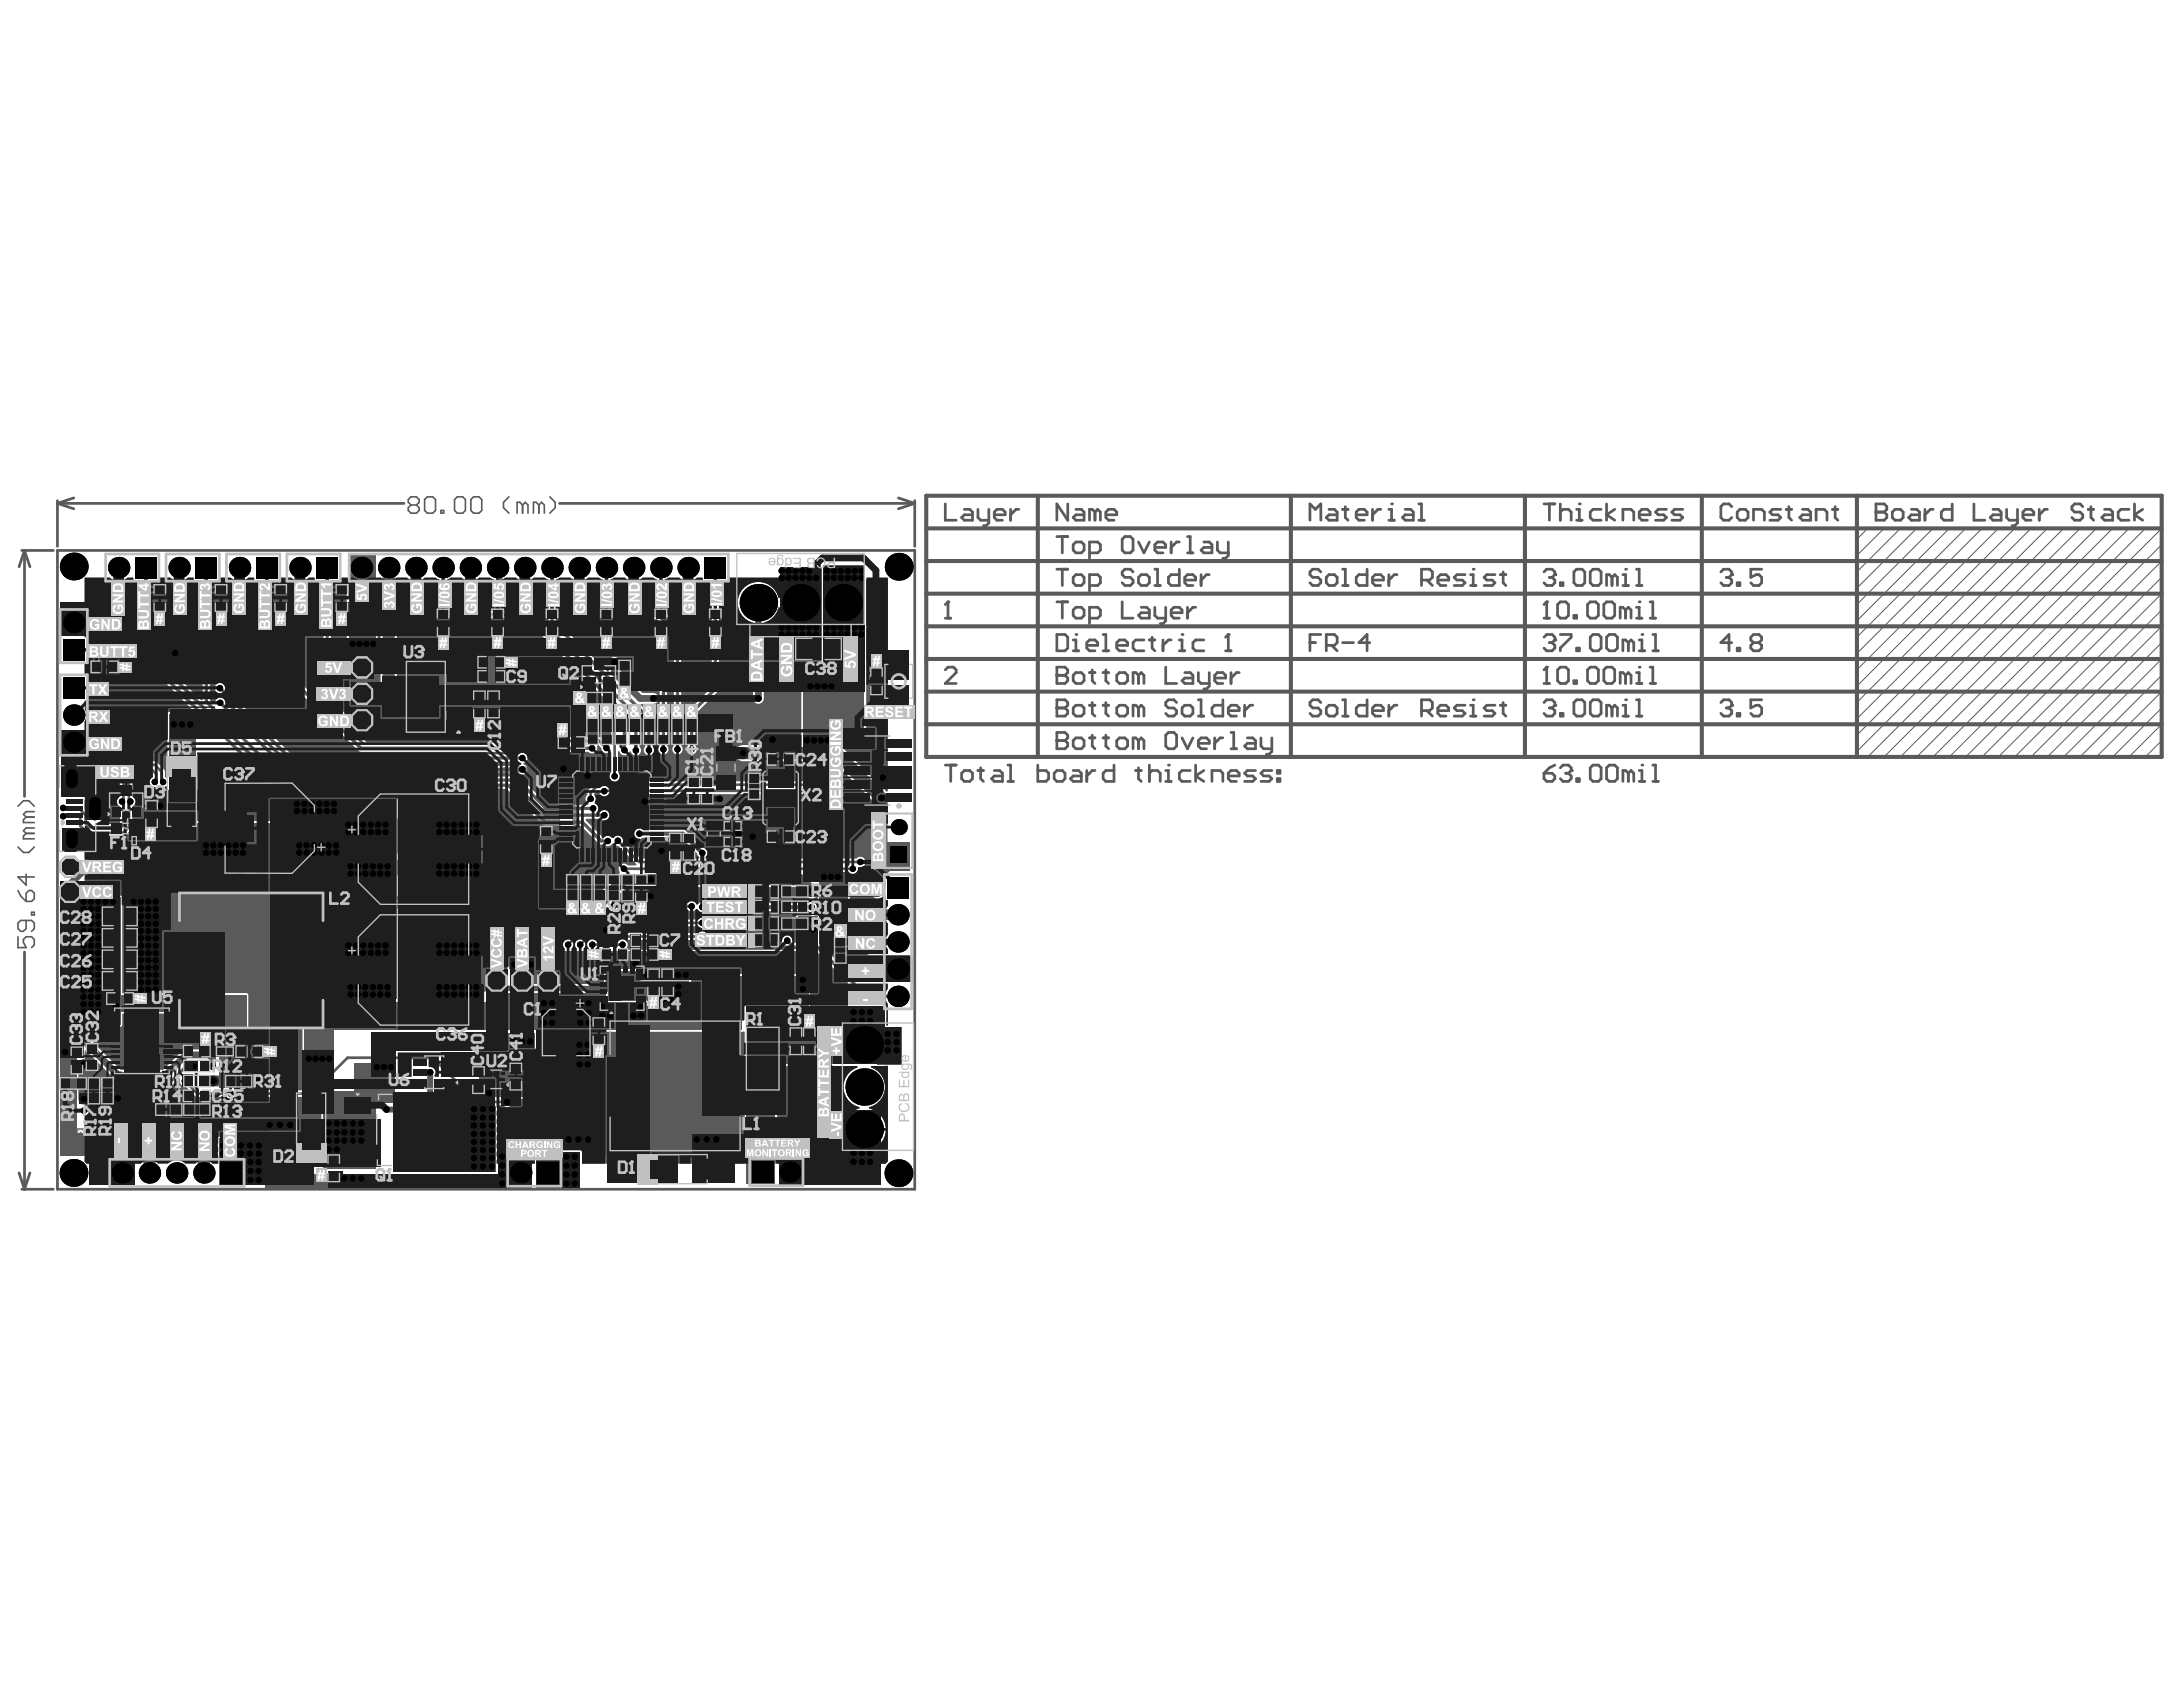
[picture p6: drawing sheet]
<svg xmlns="http://www.w3.org/2000/svg" width="279mm" height="216mm" viewBox="0 0 279 216" stroke-linecap="round" stroke-linejoin="round" font-family="sans-serif">
<g fill="none" stroke="#5a5a5a" stroke-width=".52">
<path d="M118.5 67.6h158.2M118.5 63.4h158.2v33.5h-158.2zM118.5 76h158.2M118.5 71.8h158.2M132.8 63.4v33.5M165.2 63.4v33.5M195.2 63.4v33.5M217.8 63.4v33.5M237.7 63.4v33.5M118.5 92.7h158.2M118.5 88.5h158.2M118.5 84.3h158.2"/>
<path d="M118.5 80.2h158.2"/>
</g>
<g fill="none" stroke="#5a5a5a" stroke-width=".13">
<path d="M239 67.6l-1.3 1.4M241.1 67.6l-3.4 3.5M243.2 67.6l-5.5 5.6M245.3 67.6l-7.6 7.7M247.4 67.6l-9.7 9.8M249.5 67.6l-11.8 11.8M251.6 67.6l-13.9 13.9M253.7 67.6l-16 16M255.8 67.6l-18.1 18.1M257.9 67.6l-20.2 20.2M260 67.6l-22.3 22.3M262 67.6l-24.3 24.4"/>
<path d="M264.1 67.6l-26.4 26.5M266.2 67.6l-28.5 28.6M268.3 67.6l-29.3 29.3M270.4 67.6l-29.3 29.3M272.5 67.6l-29.3 29.3M274.6 67.6l-29.3 29.3M276.7 78.1l-18.8 18.8M276.7 76l-20.9 20.9M276.7 73.9l-23 23M276.7 71.8l-25.1 25.1M276.7 69.7l-27.2 27.2M276.7 67.6l-29.3 29.3"/>
<path d="M276.7 94.8l-2.1 2.1M276.7 92.7l-4.2 4.2M276.7 90.6l-6.3 6.3M276.7 88.5l-8.4 8.4M276.7 86.4l-10.5 10.5M276.7 84.3l-12.6 12.6M276.7 82.2l-14.7 14.7M276.7 80.2l-16.7 16.7"/>
</g>
<path d="M121 64.5v2.1h1.4M121 79.1h.7M121.3 77v2.1M123.4 65.2h.7l.4 .3v1.1h-1.1l-.3-.4 .3-.3h1.1M125.2 65.2v1l.3 .4h1.1M126.6 65.2v1.7l-.4 .4h-.3M127.3 65.9h1.3v-.4l-.3-.3h-.7l-.3 .3v.7l.3 .4h.7M129.3 65.2v1.4M130.4 65.2h-.4l-.7 .7M121 85.7l.3-.3h.7l.4 .3v.4l-1.4 1.4h1.4" fill="none" stroke="#5a5a5a" stroke-width=".35"/>
<circle cx="121.3" cy="77" r=".17" fill="#5a5a5a"/>
<path d="M121.3 77l-.3 .4M136.7 64.5v2.1l-1.4-2.1v2.1M137.7 65.2h.7l.3 .3v1.1h-1l-.3-.4 .3-.3h1M140.1 65.5l-.3-.3h-.4v1.4M140.1 65.5v1.1M140.1 65.5l.4-.3 .3 .3v1.1M141.5 65.9h1.4v-.4l-.3-.3h-.7l-.4 .3v.7l.4 .4h.7M135.3 93.7v2.1h1l.4-.3v-.4l-.4-.3h-1" fill="none" stroke="#5a5a5a" stroke-width=".35"/>
<circle cx="135.3" cy="94.8" r=".17" fill="#5a5a5a"/>
<g fill="none" stroke="#5a5a5a" stroke-width=".35">
<path d="M135.3 93.7h1l.4 .4v.3l-.4 .4h-1M135.3 89.6v2h1l.4-.3v-.3l-.4-.4h-1M137.4 94.8l.3-.4h.7l.3 .4v.7l-.3 .3h-.7l-.3-.3zM139.4 94.4h.7M139.8 94.1v1.4l.3 .3M141.2 94.4h.7M141.5 94.1v1.4l.4 .3M142.9 94.8l.4-.4h.7l.3 .4v.7l-.3 .3h-.7l-.4-.3zM145.7 94.8l-.3-.4h-.4v1.4M145.7 94.8v1M145.7 94.8l.4-.4 .3 .4v1M149.2 94.1l.3-.4h.7l.4 .4v1.4l-.4 .3h-.7l-.3-.3z"/>
<path d="M151.3 94.4l.7 1.4 .7-1.4M153.4 95.1h1.4v-.3l-.4-.4h-.7l-.3 .4v.7l.3 .3h.7M155.5 94.4v1.4M156.5 94.4h-.3l-.7 .7M157.6 93.7h.3v2.1M157.6 95.8h.7M159.6 94.4h.7l.4 .4v1h-1.1l-.3-.3 .3-.4h1.1M161.4 94.4v1.1l.3 .3h1.1M162.8 94.4v1.8l-.4 .3h-.3"/>
</g>
<circle cx="135.3" cy="90.6" r=".17" fill="#5a5a5a"/>
<g fill="none" stroke="#5a5a5a" stroke-width=".35">
<path d="M135.3 89.6h1l.4 .3v.4l-.4 .3h-1M135.3 85.4v2.1h1l.4-.4v-.3l-.4-.4h-1M137.4 90.6l.3-.3h.7l.3 .3v.7l-.3 .3h-.7l-.3-.3zM139.4 90.3h.7M139.8 89.9v1.4l.3 .3M141.2 90.3h.7M141.5 89.9v1.4l.4 .3M142.9 90.6l.4-.3h.7l.3 .3v.7l-.3 .3h-.7l-.4-.3zM145.7 90.6l-.3-.3h-.4v1.3M145.7 90.6v1M145.7 90.6l.4-.3 .3 .3v1M150.6 89.9l-.4-.3h-.7l-.3 .3v.4l.3 .3h.7l.4 .4v.3l-.4 .3h-.7l-.3-.3"/>
<path d="M151.3 90.6l.3-.3h.7l.4 .3v.7l-.4 .3h-.7l-.3-.3zM153.4 89.6h.3v2M153.4 91.6h.7M156.5 89.6v2h-1l-.4-.3v-.7l.4-.3h1M157.2 91h1.4v-.4l-.3-.3h-.7l-.4 .3v.7l.4 .3h.7M159.3 90.3v1.3M160.3 90.3h-.3l-.7 .7"/>
</g>
<circle cx="135.3" cy="86.4" r=".17" fill="#5a5a5a"/>
<g fill="none" stroke="#5a5a5a" stroke-width=".35">
<path d="M135.3 85.4h1l.4 .3v.4l-.4 .3h-1M135.3 81.2h1l.4 .4v1.3l-.4 .4h-1zM137.4 86.4l.3-.3h.7l.3 .3v.7l-.3 .4h-.7l-.3-.4zM137.4 83.3h.7M137.4 81.9h.3v1.4M139.4 86.1h.7M139.8 85.7v1.4l.3 .4M141.2 86.1h.7M141.5 85.7v1.4l.4 .4M142.9 86.4l.4-.3h.7l.3 .3v.7l-.3 .4h-.7l-.4-.4zM145.7 86.4l-.3-.3h-.4v1.4M145.7 86.4v1.1"/>
<path d="M145.7 86.4l.4-.3 .3 .3v1.1M149.2 85.4v2.1h1.4M151.6 86.1h.7l.4 .3v1.1h-1.1l-.3-.4 .3-.3h1.1M153.4 86.1v1l.3 .4h1.1M154.8 86.1v1.7l-.4 .4h-.3M155.5 86.8h1.4v-.4l-.4-.3h-.7l-.3 .3v.7l.3 .4h.7M157.6 86.1v1.4M158.6 86.1h-.3l-.7 .7"/>
</g>
<circle cx="137.7" cy="81.2" r=".17" fill="#5a5a5a"/>
<path d="M139.1 82.6h1.4v-.4l-.4-.3h-.7l-.3 .3v.7l.3 .4h.7M141.2 83.3h.7M141.2 81.2h.3v2.1M142.9 82.6h1.4v-.4l-.3-.3h-.7l-.4 .3v.7l.4 .4h.7M146.4 81.9h-1l-.4 .3v.7l.4 .4h1M147.1 81.9h.7M147.5 81.6v1.3l.3 .4M148.8 81.9v1.4M149.9 81.9h-.4l-.7 .7M150.9 83.3h.7M150.9 81.9h.4v1.4" fill="none" stroke="#5a5a5a" stroke-width=".35"/>
<circle cx="151.3" cy="81.2" r=".17" fill="#5a5a5a"/>
<path d="M154.1 81.9h-1.1l-.3 .3v.7l.3 .4h1.1M156.9 83.3h.7M157.2 81.2v2.1" fill="none" stroke="#5a5a5a" stroke-width=".35"/>
<circle cx="157.2" cy="81.2" r=".17" fill="#5a5a5a"/>
<g fill="none" stroke="#5a5a5a" stroke-width=".35">
<path d="M135.3 77h1.4M135.3 72.8h1.4M135.3 68.7h1.4M136 68.7v2.1M136 72.8v2.1M136 77v2.1M137.4 78.1l.3-.4h.7l.3 .4v.7l-.3 .3h-.7l-.3-.3zM137.4 69.7l.3-.3h.7l.3 .3v.7l-.3 .4h-.7l-.3-.4zM137.4 73.9l.3-.4h.7l.3 .4v.7l-.3 .3h-.7l-.3-.3zM139.4 79.1h1.1l.3-.3v-.7l-.3-.4h-1.1v2.1M139.4 74.9h1.1l.3-.3v-.7l-.3-.4h-1.1v2.1M139.4 70.8h1.1l.3-.4v-.7l-.3-.3h-1.1v2.1"/>
<path d="M143.6 77v2.1h1.4M144 68.7h.7l.3 .3v1.4l-.3 .4h-.7l-.4-.4v-1.4zM145 73.2l-.3-.4h-.7l-.4 .4v.3l.4 .4h.7l.3 .3v.4l-.3 .3h-.7l-.4-.3M145.7 73.9l.4-.4h.7l.3 .4v.7l-.3 .3h-.7l-.4-.3zM145.7 69.4l.7 1.4 .7-1.4M146.1 77.7h.7l.3 .4v1h-1l-.4-.3 .4-.4h1M147.8 77.7v1.1l.4 .3h1M147.8 70.1h1.4v-.4l-.4-.3h-.6l-.4 .3v.7l.4 .4h.6M147.8 72.8h.4v2.1M147.8 74.9h.7M149.2 77.7v1.8l-.4 .3h-.3M149.9 78.4h1.4v-.3l-.4-.4h-.7l-.3 .4v.7l.3 .3h.7"/>
<path d="M149.9 69.4v1.4M150.9 72.8v2.1h-1l-.4-.3v-.7l.4-.4h1M150.9 69.4h-.3l-.7 .7M151.6 74.2h1.4v-.3l-.3-.4h-.7l-.4 .4v.7l.4 .3h.7M152 77.7v1.4M152 68.7h.3v2.1M152 70.8h.7M153 77.7h-.3l-.7 .7M153.7 73.5v1.4M154.1 69.4h.7l.3 .3v1.1h-1l-.4-.4 .4-.3h1M154.8 73.5h-.4l-.7 .7M155.8 69.4v1l.4 .4h1"/>
<path d="M157.2 69.4v1.7l-.3 .4h-.4M167.7 66.6v-2.1l.7 .7 .7-.7v2.1M170.1 65.2h.7l.3 .3v1.1h-1l-.4-.4 .4-.3h1M171.8 65.2h.7M172.2 64.8v1.4l.3 .4M173.6 65.9h1.4v-.4l-.4-.3h-.7l-.3 .3v.7l.3 .4h.7M175.7 65.2v1.4M176.7 65.2h-.3l-.7 .7M177.8 65.2h.3v1.4M177.8 66.6h.7M157.2 81.2l-.3 .4"/>
</g>
<circle cx="178.1" cy="64.5" r=".17" fill="#5a5a5a"/>
<g fill="none" stroke="#5a5a5a" stroke-width=".35">
<path d="M179.8 65.2h.7l.4 .3v1.1h-1.1l-.3-.4 .3-.3h1.1M181.6 66.6h.7M181.6 64.5h.3v2.1M169.1 89.9l-.4-.3h-.7l-.3 .3v.4l.3 .3h.7l.4 .4v.3l-.4 .3h-.7l-.3-.3M169.7 90.6l.4-.3h.7l.3 .3v.7l-.3 .3h-.7l-.4-.3zM171.8 89.6h.4v2M171.8 91.6h.7M175 89.6v2h-1.1l-.3-.3v-.7l.3-.3h1.1M175.7 91h1.4v-.4l-.4-.3h-.7l-.3 .3v.7l.3 .3h.7M177.8 90.3v1.3M178.8 90.3h-.3l-.7 .7M181.9 91h1.1l.3-.4v-.7l-.3-.3h-1.1v2"/>
<path d="M182.6 91l.7 .6M184 91h1.4v-.4l-.3-.3h-.7l-.4 .3v.7l.4 .3h.7M187.5 90.3h-1l-.4 .3 .4 .4h.7l.3 .3-.3 .3h-1.1M188.2 91.6h.7M188.2 90.3h.4v1.3"/>
</g>
<circle cx="188.6" cy="89.6" r=".17" fill="#5a5a5a"/>
<g fill="none" stroke="#5a5a5a" stroke-width=".35">
<path d="M169.1 73.2l-.4-.4h-.7l-.3 .4v.3l.3 .4h.7l.4 .3v.4l-.4 .3h-.7l-.3-.3M169.7 73.9l.4-.4h.7l.3 .4v.7l-.3 .3h-.7l-.4-.3zM171.8 72.8h.4v2.1M171.8 74.9h.7M175 72.8v2.1h-1.1l-.3-.3v-.7l.3-.4h1.1M175.7 74.2h1.4v-.3l-.4-.4h-.7l-.3 .4v.7l.3 .3h.7M177.8 73.5v1.4M178.8 73.5h-.3l-.7 .7M181.9 74.2h1.1l.3-.3v-.7l-.3-.4h-1.1v2.1M182.6 74.2l.7 .7M184 74.2h1.4v-.3l-.3-.4h-.7l-.4 .4v.7l.4 .3h.7M187.5 73.5h-1l-.4 .4 .4 .3h.7l.3 .4-.3 .3h-1.1"/>
<path d="M188.2 74.9h.7M188.2 73.5h.4v1.4M167.7 82.2h.7M169.1 81.2h-1.4v2.1M169.7 82.6h1.1l.3-.4v-.6l-.3-.4h-1.1v2.1M170.4 82.6l.7 .7M171.8 82.2h1.4M175.3 82.2h-1.4l1.1-1v2.1M191.3 90.3h-1l-.4 .3 .4 .4h.7l.3 .3-.3 .3h-1.1M192 90.3h.7M192.4 89.9v1.4l.3 .3"/>
</g>
<circle cx="188.6" cy="72.8" r=".17" fill="#5a5a5a"/>
<path d="M191.3 73.5h-1l-.4 .4 .4 .3h.7l.3 .4-.3 .3h-1.1M192 73.5h.7M192.4 73.2v1.4l.3 .3M197.6 64.5h1.4M198.3 64.5v2.1M199.7 64.5v2.1M199.7 65.5l.3-.3h.7l.4 .3v1.1M201.8 65.2h.3v1.4M201.8 66.6h.7" fill="none" stroke="#5a5a5a" stroke-width=".35"/>
<circle cx="202.1" cy="64.5" r=".17" fill="#5a5a5a"/>
<path d="M204.9 65.2h-1l-.4 .3v.7l.4 .4h1M205.6 64.5v2.1M206.7 65.2l-1.1 .7 1.1 .7M207.7 66.6v-1.4h1.1l.3 .3v1.1M209.8 65.9h1.4v-.4l-.4-.3h-.7l-.3 .3v.7l.3 .4h.7M213.3 65.2h-1.1l-.3 .3 .3 .4h.7l.4 .3-.4 .4h-1M215.4 65.2h-1.1l-.3 .3 .3 .4h.7l.4 .3-.4 .4h-1M197.6 89.9l.4-.3h.7l.3 .3v.4" fill="none" stroke="#5a5a5a" stroke-width=".35"/>
<circle cx="199" cy="90.3" r=".17" fill="#5a5a5a"/>
<path d="M198.3 90.6h.4M198.7 90.6l.3 .4v.3l-.3 .3h-.7l-.4-.3M199 90.3l-.3 .3M199.7 91.3h.3v.3h-.3zM201.4 89.9l.4-.3h.7l.3 .3v1.4l-.3 .3h-.7l-.4-.3zM203.5 89.9l.4-.3h.7l.3 .3v1.4l-.3 .3h-.7l-.4-.3zM206.3 90.6l-.3-.3h-.4v1.3M206.3 90.6v1M206.3 90.6l.4-.3 .3 .3v1M207.7 91.6h.7M207.7 90.3h.4v1.3" fill="none" stroke="#5a5a5a" stroke-width=".35"/>
<circle cx="208.1" cy="89.6" r=".17" fill="#5a5a5a"/>
<path d="M197.6 87.5h.7M198 85.4v2.1M209.5 91.6h.6M209.5 89.6h.3v2" fill="none" stroke="#5a5a5a" stroke-width=".35"/>
<circle cx="198" cy="85.4" r=".17" fill="#5a5a5a"/>
<path d="M198 85.4l-.4 .3M199.4 85.7l.3-.3h.7l.3 .3v1.4l-.3 .4h-.7l-.3-.4zM201.4 87.1h.4v.4h-.4zM203.2 85.7l.3-.3h.7l.4 .3v1.4l-.4 .4h-.7l-.3-.4zM205.3 85.7l.3-.3h.7l.4 .3v1.4l-.4 .4h-.7l-.3-.4zM208.1 86.4l-.4-.3h-.3v1.4M208.1 86.4v1.1M208.1 86.4l.3-.3 .4 .3v1.1M209.5 87.5h.6M209.5 86.1h.3v1.4" fill="none" stroke="#5a5a5a" stroke-width=".35"/>
<circle cx="209.8" cy="85.4" r=".17" fill="#5a5a5a"/>
<path d="M197.6 81.6l.4-.4h.7l.3 .4v.3M211.2 87.5h.7M211.2 85.4h.3v2.1" fill="none" stroke="#5a5a5a" stroke-width=".35"/>
<circle cx="199" cy="81.9" r=".17" fill="#5a5a5a"/>
<path d="M198.3 82.2h.4M198.7 82.2l.3 .4v.3l-.3 .4h-.7l-.4-.4M199 81.9l-.3 .3M199.7 81.2h1.4v.4l-1.4 1.3v.4M201.8 82.9h.3v.4h-.3zM203.5 81.6l.4-.4h.7l.3 .4v1.3l-.3 .4h-.7l-.4-.4zM205.6 81.6l.4-.4h.7l.3 .4v1.3l-.3 .4h-.7l-.4-.4zM208.4 82.2l-.3-.3h-.4v1.4M208.4 82.2v1.1M208.4 82.2l.4-.3 .3 .3v1.1M209.8 83.3h.7M209.8 81.9h.3v1.4" fill="none" stroke="#5a5a5a" stroke-width=".35"/>
<circle cx="210.1" cy="81.2" r=".17" fill="#5a5a5a"/>
<path d="M197.6 79.1h.7M198 77v2.1M211.5 83.3h.7M211.5 81.2h.4v2.1" fill="none" stroke="#5a5a5a" stroke-width=".35"/>
<circle cx="198" cy="77" r=".17" fill="#5a5a5a"/>
<path d="M198 77l-.4 .4M199.4 77.4l.3-.4h.7l.3 .4v1.4l-.3 .3h-.7l-.3-.3zM201.4 78.8h.4v.3h-.4zM203.2 77.4l.3-.4h.7l.4 .4v1.4l-.4 .3h-.7l-.3-.3zM205.3 77.4l.3-.4h.7l.4 .4v1.4l-.4 .3h-.7l-.3-.3zM208.1 78.1l-.4-.4h-.3v1.4M208.1 78.1v1M208.1 78.1l.3-.4 .4 .4v1M209.5 79.1h.6M209.5 77.7h.3v1.4" fill="none" stroke="#5a5a5a" stroke-width=".35"/>
<circle cx="209.8" cy="77" r=".17" fill="#5a5a5a"/>
<path d="M197.6 73.2l.4-.4h.7l.3 .4v.3M211.2 79.1h.7M211.2 77h.3v2.1" fill="none" stroke="#5a5a5a" stroke-width=".35"/>
<circle cx="199" cy="73.5" r=".17" fill="#5a5a5a"/>
<path d="M198.3 73.9h.4M198.7 73.9l.3 .3v.4l-.3 .3h-.7l-.4-.3M199 73.5l-.3 .4M199.7 74.6h.3v.3h-.3zM201.4 73.2l.4-.4h.7l.3 .4v1.4l-.3 .3h-.7l-.4-.3zM203.5 73.2l.4-.4h.7l.3 .4v1.4l-.3 .3h-.7l-.4-.3zM206.3 73.9l-.3-.4h-.4v1.4M206.3 73.9v1M206.3 73.9l.4-.4 .3 .4v1M207.7 74.9h.7M207.7 73.5h.4v1.4" fill="none" stroke="#5a5a5a" stroke-width=".35"/>
<circle cx="208.1" cy="72.8" r=".17" fill="#5a5a5a"/>
<g fill="none" stroke="#5a5a5a" stroke-width=".35">
<path d="M209.5 74.9h.6M209.5 72.8h.3v2.1M221.6 64.8l-.3-.3h-.7l-.3 .3v1.4l.3 .4h.7l.3-.4M222.3 65.5l.4-.3h.7l.3 .3v.7l-.3 .4h-.7l-.4-.4zM224.4 66.6v-1.4h1.1l.3 .3v1.1M227.9 65.2h-1l-.4 .3 .4 .4h.7l.3 .3-.3 .4h-1.1M228.6 65.2h.7M229 64.8v1.4l.3 .4M230.7 65.2h.7l.3 .3v1.1h-1l-.3-.4 .3-.3h1M232.4 66.6v-1.4h1.1l.3 .3v1.1M234.5 65.2h.7M234.9 64.8v1.4l.3 .4"/>
<path d="M220.3 89.9l.3-.3h.7l.3 .3v.4"/>
</g>
<circle cx="221.6" cy="90.3" r=".17" fill="#5a5a5a"/>
<path d="M220.3 73.2l.3-.4h.7l.3 .4v.3M220.9 90.6h.4M221.3 90.6l.3 .4v.3l-.3 .3h-.7l-.3-.3M221.6 90.3l-.3 .3M221.6 82.2h-1.3l1-1v2.1M222.3 91.3h.4v.3h-.4zM222.3 82.9h.4v.4h-.4zM224.4 82.2l-.3-.3v-.3l.3-.4h.7l.4 .4v.3l-.4 .3M224.4 82.2l-.3 .4v.3l.3 .4h.7l.4-.4v-.3l-.4-.4M224.4 82.2h.7M225.5 89.6h-1.4v1l.7-.3h.3l.4 .3v.7l-.4 .3h-.7l-.3-.3" fill="none" stroke="#5a5a5a" stroke-width=".35"/>
<circle cx="221.6" cy="73.5" r=".17" fill="#5a5a5a"/>
<path d="M220.9 73.9h.4M221.3 73.9l.3 .3v.4l-.3 .3h-.7l-.3-.3M221.6 73.5l-.3 .4M222.3 74.6h.4v.3h-.4zM225.5 72.8h-1.4v1.1l.7-.4h.3l.4 .4v.7l-.4 .3h-.7l-.3-.3M240.1 64.5v2.1h1l.4-.4v-.3l-.4-.4h-1" fill="none" stroke="#5a5a5a" stroke-width=".35"/>
<circle cx="240.1" cy="65.5" r=".17" fill="#5a5a5a"/>
<g fill="none" stroke="#5a5a5a" stroke-width=".35">
<path d="M240.1 64.5h1l.4 .3v.4l-.4 .3h-1M242.2 65.5l.3-.3h.7l.4 .3v.7l-.4 .4h-.7l-.3-.4zM244.6 65.2h.7l.4 .3v1.1h-1.1l-.3-.4 .3-.3h1.1M246.4 65.2v1.4M247.4 65.2h-.3l-.7 .7M249.9 64.5v2.1h-1.1l-.3-.4v-.7l.3-.3h1.1M252.6 64.5v2.1h1.4M255.1 65.2h.7l.3 .3v1.1h-1l-.4-.4 .4-.3h1M256.8 65.2v1l.4 .4h1M258.2 65.2v1.7l-.3 .4h-.4M258.9 65.9h1.4v-.4l-.3-.3h-.7l-.4 .3v.7l.4 .4h.7M261 65.2v1.4"/>
<path d="M262 65.2h-.3l-.7 .7M266.6 64.8l-.4-.3h-.7l-.3 .3v.4l.3 .3h.7l.4 .4v.3l-.4 .4h-.7l-.3-.4M267.3 65.2h.7M267.6 64.8v1.4l.4 .4M269.4 65.2h.7l.3 .3v1.1h-1l-.4-.4 .4-.3h1M272.5 65.2h-1.1l-.3 .3v.7l.3 .4h1.1M273.2 64.5v2.1M274.2 65.2l-1 .7 1 .7M121 97.9h1.4M121.7 97.9v2.1M123.1 99l.3-.4h.7l.4 .4v.7l-.4 .3h-.7l-.3-.3zM125.2 98.6h.7"/>
<path d="M125.5 98.3v1.4l.4 .3M127.3 98.6h.7l.3 .4v1h-1l-.4-.3 .4-.4h1M129 97.9h.3v2.1M132.8 97.9v2.1h1.1l.3-.3v-.7l-.3-.4h-1.1M134.9 99l.4-.4h.7l.3 .4v.7l-.3 .3h-.7l-.4-.3zM137.4 98.6h.7l.3 .4v1h-1l-.4-.3 .4-.4h1M139.1 98.6v1.4M140.1 98.6h-.3l-.7 .7M142.6 97.9v2.1h-1.1l-.3-.3v-.7l.3-.4h1.1M145.4 98.6h.7M145.7 98.3v1.4l.4 .3M147.1 99l.4-.4h.7l.3 .4v1"/>
<path d="M147.1 97.9v2.1M149.2 98.6h.3v1.4M129 100h.7M149.2 100h.7"/>
</g>
<circle cx="149.5" cy="97.9" r=".17" fill="#5a5a5a"/>
<path d="M152.3 98.6h-1l-.4 .4v.7l.4 .3h1M153 97.9v2.1M154.1 98.6l-1.1 .7 1.1 .7M157.2 99.3h1.4v-.3l-.3-.4h-.7l-.4 .4v.7l.4 .3h.7M160.7 98.6h-1.1l-.3 .4 .3 .3h.7l.4 .4-.4 .3h-1M162.8 98.6h-1.1l-.3 .4 .3 .3h.7l.4 .4-.4 .3h-1M163.5 98.6h.3v.4h-.3zM163.5 99.7h.3v.3h-.3zM197.6 99h1.1l.3 .3v.4l-.3 .3h-.7l-.4-.3zM199 97.9l-.7 .4-.7 .7M199.7 98.3l.3-.4h.7l.4 .4v.3M155.1 100v-1.4h1.1l.3 .4v1" fill="none" stroke="#5a5a5a" stroke-width=".35"/>
<circle cx="201.1" cy="98.6" r=".17" fill="#5a5a5a"/>
<path d="M200.4 99h.3M200.7 99l.4 .3v.4l-.4 .3h-.7l-.3-.3M201.1 98.6l-.4 .4M201.8 99.7h.3v.3h-.3zM203.5 98.3l.4-.4h.7l.3 .4v1.4l-.3 .3h-.7l-.4-.3zM205.6 98.3l.4-.4h.7l.3 .4v1.4l-.3 .3h-.7l-.4-.3zM208.4 99l-.3-.4h-.4v1.4M208.4 99v1M208.4 99l.4-.4 .3 .4v1M209.8 98.6h.3v1.4M209.8 100h.7" fill="none" stroke="#5a5a5a" stroke-width=".35"/>
<circle cx="210.1" cy="97.9" r=".17" fill="#5a5a5a"/>
<g fill="none" stroke="#5a5a5a" stroke-width=".35">
<path d="M2.8 70.4h4M3.1 70.4l.7 2.1M3.1 70.4l-.7 2.1M3.1 70.4v31.5M7.4 70.4h109.7v81.8h-109.7zM7.4 64.1v5.8M7.4 64.4l2 .7M7.4 64.4h44.3M9.4 63.7l-2 .7M71.6 64.4h45.5M115 63.7l2.1 .7M117.1 64.1v5.8"/>
<path d="M117.1 64.4l-2.1 .7M211.5 97.9h.4v2.1M211.5 100h.7M3.1 121.8v30.4M2.4 150.1l.7 2.1M2.8 152.2h4M3.8 150.1l-.7 2.1"/>
</g>
<g fill="none" stroke="#5a5a5a" stroke-width=".21">
<path d="M52.6 64.6l-.3-.3v-.4l.3-.3h.7l.3 .3v.4l-.3 .3M52.6 64.6l-.3 .4v.3l.3 .4h.7l.3-.4v-.3l-.3-.4M52.6 64.6h.7M54.3 63.9l.4-.3h.7l.3 .3v1.4l-.3 .4h-.7l-.4-.4zM56.4 65.3h.4v.4h-.4zM58.5 63.6h.7l.4 .3v1.4l-.4 .4h-.7l-.3-.4v-1.4zM60.6 63.6h.7l.4 .3v1.4l-.4 .4h-.7l-.3-.4v-1.4zM65.1 63.6l-.7 .7v.7l.7 .7M66.9 64.6l-.4-.3h-.3v1.4M66.9 64.6v1.1M66.9 64.6l.3-.3 .4 .3v1.1M69 64.6l-.4-.3h-.3v1.4"/>
<path d="M69 64.6v1.1M69 64.6l.3-.3 .4 .3v1.1M70.4 63.6l.7 .7v.7l-.7 .7M2.3 119.9v1.4h1l-.3-.7v-.4l.3-.3h.7l.4 .3v.7l-.4 .4M2.3 114l.3 .7 .7 .7M2.3 108.4l.7 .7h.7l.7-.7M2.3 103.2l.7-.7h.7l.7 .7M3.3 117.8v1l-.3 .4h-.4l-.3-.4v-.7l.3-.3h1.4l.4 .3v.7l-.4 .4M3.3 104.6l-.3 .3v.4h1.4M3.3 106.7l-.3 .3v.4h1.4M3.3 114.3l.4-.3h.3l.4 .3v.7l-.4 .4h-.7zM3.3 111.9v1.4l-1-1.1h2.1"/>
<path d="M3.3 106.7h1.1M3.3 104.6h1.1M4 116.8h.4v.3h-.4zM4.4 106h-1.1l-.3 .3 .3 .4M4.4 103.9h-1.1l-.3 .3 .3 .4"/>
</g>
<g fill="none" stroke="#8c8c8c" stroke-width=".13">
<path d="M58.4 100h4.4M58.4 99.8h.1M58.5 99.9h4.2M58.6 99.8h4M58.6 99.8h4.1M58.7 99.8h4M58.7 99.7h.1M58.7 99.7h4M58.7 99.7h4.1M58.8 99.6h4.1M58.8 99.7h4.1M58.8 99.6h.1"/>
<path d="M58.8 99.6h4.2M58.9 99.6h4.1M58.9 99.5h4.2M59 99.5h4.2M59 99.4h4.4M59.1 99.4h4.3M59.1 99.3h4.4M59.1 99.3h4.5M59.2 99.3h2.8M59.2 99.2h2.7M59.2 99.1h.1M59.3 99.1h.1"/>
<path d="M59.3 99.2h2.6M59.3 99.1h2.5M59.4 99.1h2.3M59.4 99h2.3M59.5 99h2.1M59.6 98.9h2M59.6 98.9h1.9M59.7 98.8h1.7M59.7 98.7h1.6M59.8 98.8h1.6M59.8 98.7h1.5M59.8 98.7h1.4"/>
<path d="M59.9 98.6h1.3M59.9 98.5h.1M60 98.5h1.1M60 98.5h1M60.1 98.4h.9M60.2 98.3h.7M60.2 98.3h.6M60.3 98.3h.5M60.3 98.2h.4M60.4 98.2h.3M60.4 98.1h.3M60.5 98.1h.1"/>
<path d="M60.7 98.2h.1M60.8 98.2h.1M60.9 98.3h.1M61 98.2h.1M61.4 98.7h.1M61.5 98.7h.1M61.7 98.9h.1M62 99.2h.1M62 99.3h1.7M62.1 99.2h1.7M62.2 99.2h1.7M62.2 99.2h1.8"/>
<path d="M62.3 99.1h1.8M62.3 99.1h1.9M62.4 99.1h1.9M62.4 99h2M62.6 99h2M62.6 99h2.1M62.6 98.9h2.3M62.8 98.9h2.4M62.8 99.9h.1M62.8 99.8h.1M62.8 98.9h2.6M62.9 98.8h2.9"/>
<path d="M62.9 98.8h6.6M63 98.7h.1M63 98.8h6.4M63.1 98.7h6.2M63.1 99.5h.1M63.2 98.7h6.1M63.2 99.6h.1M63.2 98.7h.1M63.3 98.6h.1M63.3 98.7h5.9M63.4 98.6h5.7M63.5 98.6h5.5"/>
<path d="M63.6 98.5h5.3M63.7 98.5h5.1M63.7 99.5h.1M63.7 98.5h5M63.8 99.3h.1M63.9 98.4h4.7M63.9 98.4h.1M64 98.4h4.5M64.1 98.4h4.2M64.3 98.3h3.9M64.4 98.3h3.7M64.5 99.1h.1"/>
<path d="M64.5 98.2h.1M64.5 98.3h3.4M64.7 98.2h3M64.9 98.2h2.6M65.1 98.2h2.2M65.4 98.1h1.6M65.9 98.1h.7M66.7 98.8h2.9M67 98.9h2.6M67.2 98.9h.1M67.3 98.9h2.4M67.5 98.9h2.3"/>
<path d="M67.7 99h2.1M67.8 98.2h.1M67.8 99h2.1M68 98.3h.1M68 99h2M68.1 98.2h.1M68.1 99.1h2M68.2 99.1h1.9M68.4 99.1h1.8M68.5 99.2h1.7M68.6 99.2h1.7M68.7 99.2h1.7"/>
<path d="M68.8 99.3h1.6M68.8 98.5h.1M68.9 99.3h1.6M69 99.3h1.5M69 99.4h1.6M69.1 99.4h1.5M69.2 99.5h1.5M69.2 98.7h.1M69.3 99.5h1.4M69.3 99.5h1.5M69.4 99.6h1.4M69.4 99.6h.1"/>
<path d="M69.4 99.7h.1M69.5 99.6h1.4M69.6 99.6h1.3M69.6 99.7h1.4M69.7 98.9h.1M69.7 99.7h1.3M69.7 99.8h.1M69.7 99.7h1.4M69.8 99.8h1.3M69.9 99.8h1.3M69.9 99.9h.1M70 99.9h1.2"/>
<path d="M70 99h.1M70 99.9h1.3M70.1 99.9h1.2M70.1 100h1.3M70.1 99.1h.1M70.7 99.5h.1M70.8 99.6h.1M70.9 99.6h.1M71 99.6h.1M71.4 99.9h.1M71.4 99.8h.1M71.5 99.9h.1"/>
<path d="M71.6 100h.1M46.2 107.5h1.8M46.2 107.5h2.1M46.2 107.5h1.9M46.2 107.6h1.7M46.2 107.6h1.6M46.2 107.7h1.6M46.2 107.7h1.5M46.2 107.7h1.4M46.2 107.8h1.4M46.2 107.9h1.4M46.2 108h1.4"/>
<path d="M46.2 108.1h1.4M46.3 107.3h2.7M46.3 107.3h2.5M46.3 107.4h2.1M46.3 107.4h2.4M46.3 107.4h2.2M46.3 108.2h1.3M46.3 108.2h1.4M46.3 107.3h2.6M46.3 108.3h1.4M46.3 108.3h1.5M46.4 106.1h1.3"/>
<path d="M46.4 107.2h2.8M46.4 107.2h2.7M46.4 108.3h1.5M46.4 108.4h1.6M46.4 108.4h3.6M46.4 105.7h1.6M46.4 105.9h1.4M46.4 105.9h1.3M46.4 106h1.3M46.4 107h.1M46.4 107.1h2.9M46.4 108.5h3.6"/>
<path d="M46.4 108.6h.1M46.4 105.8h1.5M46.4 105.8h1.4M46.4 107.1h3M46.4 108.5h3.5M46.5 105.7h1.6M46.5 105.7h1.5M46.5 107h3M46.5 108.5h3.4M46.5 108.6h3.4M46.5 105.5h3.4M46.5 105.6h3.4"/>
<path d="M46.5 106.9h3.2M46.5 107h3.1M46.5 105.4h3.3M46.6 106.9h3.1M46.6 108.7h3.2M46.6 105.4h3.2M46.6 106.8h.1M46.6 105.3h3.2M46.6 108.8h3.2M46.7 106.8h.1M46.7 106.8h3M46.7 108.8h3"/>
<path d="M46.7 105.2h3M46.7 105.3h3M46.7 105.2h2.9M46.7 106.7h.1M46.7 106.8h3.1M46.7 108.9h3M46.8 108.9h2.8M46.8 105.2h2.8M46.8 106.7h3M46.8 105.1h2.8M46.8 111.9h.8M46.8 112h.8"/>
<path d="M46.9 105.1h2.6M46.9 109h2.7M46.9 111.6h.1M46.9 111.6h.8M46.9 111.7h.8M46.9 111.8h.8M46.9 111.9h.7M46.9 112h.1M46.9 106.7h2.9M46.9 109h2.6M46.9 110.1h1.1M46.9 110.2h1.1"/>
<path d="M46.9 110.3h1.1M46.9 110.4h1.1M46.9 110.5h1.1M46.9 110.6h.1M46.9 106.6h3M46.9 112h.6M47 105h2.4M47 109h2.5M47 106.1h.7M47 105h2.3M47 106.6h2.9M47 109.1h2.4"/>
<path d="M47.1 112h.3M47.1 105h2.2M47.1 106.5h.1M47.1 109.1h2.2M47.1 109.5h.1M47.2 106.6h2.7M47.2 111.6h.5M47.2 104.9h2M47.2 109.1h2M47.2 111.5h.5M47.2 106.5h2.8M47.2 109.6h.2"/>
<path d="M47.2 109.5h.1M47.2 109.6h.3M47.2 109.7h.4M47.2 109.7h.5M47.2 109.8h.5M47.2 109.9h.5M47.2 110h.5M47.2 110.1h.5M47.2 110.6h.6M47.2 110.6h.5M47.2 110.7h.5M47.2 110.8h.5"/>
<path d="M47.2 110.9h.5M47.2 111h.5M47.2 111.3h.5M47.2 111.4h.5M47.2 111.1h.5M47.2 111.2h.5M47.3 104.9h1.8M47.3 106.5h2.6M47.3 109.2h1.8M47.4 109.5h.1M47.4 106.5h2.5M47.4 109.6h.1"/>
<path d="M47.5 104.9h1.4M47.5 109.2h1.4M47.5 106.4h.1M47.6 106.2h.1M47.6 106.4h2.4M47.6 104.8h1.2M47.6 109.2h1.1M47.7 106.4h2.3M47.7 108.2h.1M47.8 106.1h.1M47.8 106.3h2.2M47.9 110.6h.1"/>
<path d="M48 104.8h.4M48 106.3h2M48 109.3h.3M48.1 106.3h1.9M48.1 110.2h.1M48.2 110.8h.6M48.2 111.8h.6M48.2 111.9h.6M48.2 112h.6M48.2 108.4h1.8M48.2 110.4h.1M48.2 110.5h1.7"/>
<path d="M48.2 110.5h.8M48.2 110.6h.7M48.2 110.6h.6M48.2 110.7h.6M48.2 110.9h.6M48.2 111h.6M48.2 111.3h.6M48.2 111.4h.6M48.2 111.1h.6M48.2 111.2h.6M48.2 111.5h.6M48.2 111.6h.6"/>
<path d="M48.2 111.7h.6M48.3 110.4h1.6M48.3 106.2h1.7M48.3 110.3h.1M48.3 110.3h1.1M48.4 110.2h.9M48.4 110.3h1M48.4 106.2h1.6M48.4 108.3h1.6M48.4 110.1h.1M48.5 105.7h1.4M48.5 105.7h.1"/>
<path d="M48.5 107.5h.1M48.5 110.2h.7M48.5 105.8h.1M48.5 106.2h1.5M48.5 108.3h1.6M48.5 110.1h.7M48.6 106h.1M48.6 106.1h1.4M48.6 108.2h1.5M48.6 105.7h1.4M48.7 105.8h1.3M48.7 106.1h1.3"/>
<path d="M48.7 108.2h1.4M48.7 110.1h.4M48.7 105.9h1.3M48.7 106h1.3M48.7 108.1h1.4M48.7 108.1h1.5M48.8 105.9h1.2M48.8 106h1.2M48.8 107.9h1.4M48.8 108h1.4M48.8 110.7h.1M48.8 107.8h1.4"/>
<path d="M48.9 107.7h.4M48.9 107.7h.9M48.9 107.7h1.3M48.9 107.8h1.3M48.9 110.6h.1M49 107.6h.1M49.1 110.5h.1M49.2 110.5h.7M49.2 110.6h.7M49.3 110.6h.6M49.3 104.9h.1M49.3 109.1h.1"/>
<path d="M49.3 110.7h.6M49.4 109.1h.1M49.4 110.2h.1M49.4 110.8h.5M49.4 110.9h.5M49.4 112h.5M49.4 110.1h.5M49.4 110.2h.5M49.4 111h.5M49.4 111.3h.5M49.4 111.4h.5M49.4 111.1h.5"/>
<path d="M49.4 111.2h.5M49.4 111.5h.5M49.4 111.6h.5M49.4 111.7h.5M49.4 111.8h.5M49.4 111.9h.6M49.4 111.9h.5M49.5 105h.1M49.5 110.2h.4M49.5 110.3h.4M49.5 105.1h.1M49.7 105.2h.1"/>
<path d="M49.8 106.8h.1M49.8 105.1h.1M49.8 108.9h.1M49.9 108.6h.1M50.2 111.9h.1M50.2 112h.6M50.3 112h.5M50.3 111.8h.5M50.3 111.9h.5M50.3 111.7h1.7M50.3 111.8h1.7M50.3 111.8h1.6"/>
<path d="M50.4 110.4h1.5M50.4 110.5h1.5M50.4 110.6h.6M50.4 110.6h.5M50.4 110.7h.5M50.4 110.8h.5M50.4 110.8h.6M50.4 110.8h.8M50.4 110.9h.9M50.4 110.9h1.1M50.4 110.9h1.2M50.4 111h1.3"/>
<path d="M50.4 111.3h.5M50.4 111.4h.5M50.4 111h1.4M50.4 111.1h1.5M50.4 111.2h.5M50.4 111.5h.5M50.4 111.5h.6M50.4 111.6h.6M50.4 111.6h.7M50.4 111.6h.8M50.4 111.7h1.6M50.4 110.5h.6"/>
<path d="M50.5 110.3h1.3M50.5 110.2h.1M50.5 110.2h1.3M50.6 110.1h.1M50.6 110.2h1.1M50.6 110.2h1M50.7 110.1h.9M50.7 109.1h.1M50.7 104.9h.1M50.8 105.2h1.4M50.8 105.3h1.4M50.8 105.4h1.4"/>
<path d="M50.8 105.5h1.4M50.8 105.6h1.4M50.8 105.7h1.4M50.8 105.8h1.4M50.8 105.9h1.4M50.8 106h1.4M50.8 106.1h1.4M50.8 106.2h1.4M50.8 106.3h1.4M50.8 105.1h1.4M50.8 105h1.4M50.8 104.9h1.4"/>
<path d="M50.8 106.4h4.2M50.8 106.5h4.2M50.8 106.6h4.2M50.8 106.7h4.2M50.8 106.8h4.2M50.8 106.9h4.2M50.8 107h4.2M50.8 107.1h4.2M50.8 107.2h4.2M50.8 107.3h4.2M50.8 107.4h4.2M50.8 107.5h1.4"/>
<path d="M50.8 107.6h1.4M50.8 107.7h1.4M50.8 107.8h1.4M50.8 107.9h1.4M50.8 108h1.4M50.8 108.1h1.4M50.8 108.2h1.4M50.8 108.3h1.4M50.8 108.4h1.4M50.8 108.5h1.4M50.8 108.6h1.4M50.8 108.7h1.4"/>
<path d="M50.8 108.8h1.4M50.8 108.9h1.4M50.8 109h1.4M50.8 109.1h1.4M50.8 109.2h1.4M50.8 104.8h.1M50.8 104.9h.1M50.8 110.1h.7M50.8 112h.1M50.9 111.8h1M50.9 110.7h.1M50.9 111.2h.1"/>
<path d="M50.9 111.9h1M51 111.9h.8M51 110.8h.1M51 111.2h.9M51 111.5h.1M51 112h.8M51.1 111.6h.1M51.1 111.2h.8M51.1 112h.6M51.2 112h.3M51.3 111.3h.7M51.3 111.2h.7"/>
<path d="M51.3 111.6h.1M51.3 111.6h.7M51.3 110.5h.6M51.3 110.6h.1M51.4 110.9h.1M51.4 111.3h.1M51.4 111.6h.6M51.4 110.6h.6M51.4 111.3h.6M51.4 111.5h.7M51.4 111.5h.6M51.5 110.7h.4"/>
<path d="M51.5 110.7h.1M51.5 111.4h.5M51.5 111.5h.5M51.5 110.1h.1M51.5 110.9h.1M51.6 110.1h.1M51.8 111h.1M51.9 110.7h.1M51.9 111.9h.1M51.9 111.1h.1M52 111.3h.1M52 110.9h.1"/>
<path d="M52.1 111.8h.1M52.2 104.9h.1M52.2 104.8h.1M52.3 109.9h.6M52.3 110h.1M52.3 110.2h.6M52.3 112h.6M52.3 106.2h.1M52.3 109.6h.6M52.3 109.4h.6M52.3 109.5h.6M52.3 109.7h.6"/>
<path d="M52.3 109.8h.6M52.3 110.1h.6M52.3 110.3h.6M52.3 110.4h.6M52.3 110.5h.6M52.3 110.6h.6M52.3 110.7h.6M52.3 110.8h.6M52.3 110.9h.6M52.3 111h.6M52.3 111.3h.6M52.3 111.4h.6"/>
<path d="M52.3 111.1h.6M52.3 111.2h.6M52.3 111.5h.6M52.3 111.6h.6M52.3 111.7h.6M52.3 111.8h.6M52.3 111.9h.6M52.9 109.4h.1M53.3 109.6h.5M53.3 109.4h.5M53.3 109.5h.5M53.3 109.7h.5"/>
<path d="M53.3 109.8h.5M53.3 109.9h.5M53.3 110h.5M53.3 110.1h.5M53.3 110.2h.5M53.3 110.3h.5M53.3 110.4h.5M53.3 110.5h.5M53.3 110.6h.5M53.3 110.7h.5M53.3 110.8h.5M53.3 110.9h.5"/>
<path d="M53.3 111h.5M53.3 111.3h.5M53.3 111.4h.5M53.3 111.1h.5M53.3 111.2h.5M53.3 111.5h.5M53.3 111.6h.5M53.3 111.7h.5M53.3 111.8h.5M53.3 111.9h.5M53.3 112h.5M53.6 105.2h1.4"/>
<path d="M53.6 105.3h1.4M53.6 105.4h1.4M53.6 105.5h1.4M53.6 105.6h1.4M53.6 105.7h1.4M53.6 105.8h1.4M53.6 105.9h1.4M53.6 106h1.4M53.6 106.1h1.4M53.6 106.2h1.4M53.6 106.3h1.4M53.6 105.1h1.4"/>
<path d="M53.6 105h1.4M53.6 104.9h1.4M53.6 107.5h1.4M53.6 107.6h1.4M53.6 107.7h1.4M53.6 107.8h1.4M53.6 107.9h1.4M53.6 108h1.4M53.6 108.1h1.4M53.6 108.2h1.4M53.6 108.3h1.4M53.6 108.4h1.4"/>
<path d="M53.6 108.5h1.4M53.6 108.6h1.4M53.6 108.7h1.4M53.6 108.8h1.4M53.6 108.9h1.4M53.6 109h1.4M53.6 109.1h1.4M53.6 109.2h1.4M53.6 104.8h.1M53.7 104.8h.1M53.8 109.4h.1M54.2 110.5h.1"/>
<path d="M54.2 110.6h.1M54.2 110.8h.5M54.2 110.9h.5M54.2 111h.5M54.2 111.3h.5M54.2 111.1h.5M54.2 111.2h.5M54.2 111.2h.6M54.2 111.4h.6M54.2 110.6h.7M54.2 110.7h.7M54.2 110.7h.6"/>
<path d="M54.2 111.5h.6M54.2 111.6h.1M54.3 110.6h.7M54.3 110.6h.6M54.3 111.5h.6M54.3 111.7h.1M54.3 110.5h1.7M54.3 110.5h.7M54.3 111.6h.7M54.3 111.6h1.7M54.3 110.4h1.7M54.3 111.7h1.7"/>
<path d="M54.4 110.2h.1M54.4 110.4h1.6M54.4 111.7h1.6M54.4 111.8h1.6M54.4 110.3h1.6M54.4 111.8h1M54.4 111.9h.1M54.5 110.3h1M54.5 111.8h1.5M54.5 110.2h.9M54.5 111.9h.8M54.5 110.1h.1"/>
<path d="M54.5 111.9h.9M54.6 110.2h.7M54.6 110.1h.7M54.6 112h.7M54.7 112h.5M54.7 110.1h.5M54.8 112h.3M54.9 109.2h.1M55 104.9h.1M55 109h.1M55 109.2h.1M55 110.6h.1"/>
<path d="M55 104.8h.1M55.2 110.1h.1M55.2 110.5h.8M55.2 111.6h.8M55.3 110.6h.7M55.3 111.2h.1M55.3 111.5h.1M55.3 112h.1M55.3 111.5h.7M55.4 110.1h.1M55.4 110.7h.6M55.4 111.5h.6"/>
<path d="M55.4 111.3h.1M55.4 111.4h.6M55.4 110.8h.6M55.4 111.3h.6M55.4 111.9h.6M55.4 112h.6M55.4 112.7h.1M55.5 110.8h.5M55.5 110.9h.5M55.5 111h.5M55.5 111.3h.5M55.5 111.1h.5"/>
<path d="M55.5 111.2h.5M55.5 111.8h.5M55.5 111.9h.5M55.5 112h.5M55.5 112.1h.5M55.5 112.2h.5M55.5 112.3h.5M55.5 112.4h.5M55.5 112.5h.5M55.5 112.6h.5M55.5 110.1h.5M55.5 110.2h.5"/>
<path d="M55.5 110.3h.5M55.6 107.5h1.2M55.6 107.6h1.2M55.6 107.7h1.2M55.6 107.2h1.3M55.6 107.3h1.2M55.6 107.4h1.2M55.6 107.8h1.2M55.6 107.9h1.2M55.6 108h1.3M55.6 108h1.2M55.6 107h1.4"/>
<path d="M55.6 107.1h1.3M55.6 108.1h1.3M55.6 108.2h1.3M55.7 107h1.3M55.7 108.2h1.2M55.7 108.2h1.3M55.7 106.9h1.4M55.7 108.3h1.3M55.7 106.8h1.6M55.7 106.9h1.5M55.7 108.3h1.4M55.7 108.4h1.5"/>
<path d="M55.7 108.4h1.6M55.8 106.8h3.2M55.8 108.4h3.2M55.8 108.5h3.2M55.8 106.7h3.1M55.8 106.7h3.2M55.8 106.6h3.1M55.8 108.5h3.1M55.8 108.6h3.1M55.9 106.6h3M55.9 106.6h2.9M55.9 108.6h3"/>
<path d="M55.9 108.7h3M55.9 106.5h2.9M55.9 108.7h2.9M55.9 112.7h.1M56 108.7h2.8M56 106.5h2.7M56 108.8h.1M56 106.4h2.7M56 108.8h2.7M56 108.9h.1M56.1 106.2h.1M56.1 106.3h.1"/>
<path d="M56.1 106.4h2.6M56.1 108.8h2.6M56.1 106.3h2.5M56.1 108.9h2.6M56.1 108.9h.1M56.1 108.9h2.5M56.2 106.3h2.3M56.2 108.9h2.3M56.2 109h2.3M56.3 106.2h2.2M56.3 109h2.1M56.3 109h.1"/>
<path d="M56.3 109.1h.1M56.3 106.2h2.1M56.4 106.2h1.9M56.4 109h2M56.4 109.1h.1M56.4 109.1h1.9M56.4 110.6h.6M56.4 110.7h.6M56.4 110.8h.6M56.4 110.9h.6M56.4 111h.6M56.4 111.3h.6"/>
<path d="M56.4 111.4h.6M56.4 111.1h.6M56.4 111.2h.6M56.4 111.5h.6M56.4 111.6h.6M56.4 111.7h.6M56.4 111.8h.6M56.4 111.9h.6M56.4 112h.6M56.5 106.1h1.8M56.5 110.5h2.7M56.5 110.5h.6"/>
<path d="M56.5 110.6h.5M56.5 112h.4M56.5 109.1h1.8M56.5 110.4h2.7M56.5 110.3h1M56.5 110.3h1.1M56.6 106.1h1.6M56.6 109.1h1.6M56.6 110.2h.1M56.6 110.2h.9M56.6 106.1h1.5M56.7 109.2h1.4"/>
<path d="M56.7 110.1h.1M56.7 110.2h.7M56.7 110.1h.7M56.8 106h1.2M56.8 109.2h1.2M56.8 110.1h.5M56.9 106h.9M56.9 107.9h.1M56.9 109.2h.9M57 107.1h.1M57 111.7h.1M57.1 107h.1"/>
<path d="M57.1 110.6h.1M57.2 110.5h.1M57.2 110.1h.1M57.3 110.5h.1M57.3 110.5h.9M57.4 110.6h.7M57.4 110.7h.1M57.4 106.8h1.6M57.4 108.4h1.6M57.4 110.1h.1M57.5 100.8h.1M57.5 110.6h.6"/>
<path d="M57.5 110.7h.6M57.5 100.7h.1M57.5 110.8h.6M57.5 111.9h.6M57.5 100.8h6.2M57.5 106h.1M57.5 110.9h.6M57.5 111h.6M57.5 111.3h.6M57.5 111.4h.6M57.5 111.1h.6M57.5 111.2h.6"/>
<path d="M57.5 111.5h.6M57.5 111.6h.6M57.5 111.7h.6M57.5 111.8h.6M57.5 112h.6M57.6 100.8h6.1M57.6 106.9h1.4M57.6 110.3h.1M57.6 100.7h6.1M57.6 108.4h1.4M57.6 100.7h6M57.6 100.8h6.2"/>
<path d="M57.6 108.3h1.4M57.6 110.3h1.6M57.7 100.6h5.9M57.7 100.7h5.9M57.7 106.9h1.4M57.7 110.2h.9M57.7 110.3h1M57.7 100.9h6.1M57.7 100.6h.1M57.7 108.3h1.4M57.7 110.2h.1M57.7 100.6h5.8"/>
<path d="M57.7 107h1.4M57.7 108.2h1.4M57.7 110.2h.8M57.8 100.5h.1M57.8 100.6h5.7M57.8 107h1.3M57.8 107.1h1.3M57.8 107.2h.1M57.8 108.2h1.3M57.8 110.2h.7M57.8 100.9h6M57.8 100.5h5.6"/>
<path d="M57.8 110.1h.6M57.8 107.2h1.3M57.8 108.1h1.3M57.9 101h6M57.9 100.5h5.5M57.9 107.2h1.2M57.9 107.3h1.2M57.9 108h1.2M57.9 101h.1M57.9 100.4h5.4M57.9 107.3h1.3M57.9 107.4h1.3"/>
<path d="M57.9 107.8h1.3M57.9 107.9h1.3M57.9 110.1h.4M58 100.4h5.2M58 101h5.9M58 107.5h1.2M58 107.6h1.2M58 107.7h1.2M58 107.8h1.2M58 100.4h5.3M58 100.3h.1M58.1 101h5.9"/>
<path d="M58.1 100.3h5.1M58.1 100.2h.1M58.1 100.3h5M58.1 101.1h5.9M58.2 100.1h.1M58.2 100.2h4.8M58.2 110.6h.1M58.2 101.1h5.9M58.2 106.1h.1M58.2 110.5h.1M58.2 100.1h4.8M58.3 100.1h4.6"/>
<path d="M58.3 101.1h5.8M58.3 105.4h.8M58.3 110.6h.1M58.3 100h4.6M58.3 105.2h.8M58.3 105.3h.8M58.3 105.5h.8M58.4 101.2h5.7M58.4 105.2h.7M58.4 105.1h.7M58.4 105h.7M58.4 104.9h.7"/>
<path d="M58.4 104.4h.1M58.4 104.5h.1M58.4 104.7h.7M58.4 104.8h.7M58.4 104.7h.8M58.4 104.6h.8M58.4 110.5h.8M58.4 110.6h.1M58.4 101.2h5.8M58.4 104.5h.8M58.4 109h.1M58.4 110.1h.1"/>
<path d="M58.5 104.3h.7M58.5 104.4h.7M58.5 104.5h.7M58.5 105.5h.6M58.5 109h.1M58.5 101.3h.1M58.5 104.2h.8M58.5 104.2h.7M58.5 110.6h.7M58.5 101.2h5.7M58.5 104h.8M58.5 104.1h.8"/>
<path d="M58.5 110.7h.7M58.6 103.9h.7M58.6 104h.7M58.6 106.2h.1M58.6 110.7h.6M58.6 101.3h5.6M58.6 103.8h.8M58.6 110.8h.6M58.6 112h.6M58.7 103.7h.7M58.7 103.6h.8M58.7 110.1h.5"/>
<path d="M58.7 110.9h.5M58.7 111h.5M58.7 111.3h.5M58.7 111.4h.5M58.7 111.1h.5M58.7 111.2h.5M58.7 111.5h.5M58.7 111.6h.5M58.7 111.7h.5M58.7 111.8h.5M58.7 111.9h.5M58.7 112h.4"/>
<path d="M58.7 101.3h5.6M58.7 103.5h.8M58.7 110.2h.5M58.7 110.3h.5M58.7 103.4h.8M58.8 103.3h.8M58.8 103.1h.1M58.8 103.4h.7M58.8 105.5h.3M58.8 103.2h.8M58.8 101.3h5.5M58.8 103.1h.8"/>
<path d="M58.8 105.6h.1M58.8 101.4h5.6M58.9 103.1h.8M58.9 103.1h.7M58.9 103h.8M58.9 102.9h.8M58.9 101.4h5.5M59 102.8h.8M59 102.9h.8M59 101.4h5.4M59 101.5h.1M59 106.6h.1"/>
<path d="M59 102.7h.9M59 102.7h.8M59.1 102.6h.8M59.1 101.5h5.4M59.1 102.5h.8M59.1 102.4h.9M59.1 102.5h.9M59.2 102.3h.8M59.2 102.4h.8M59.2 101.5h5.4M59.2 109.1h1.6M59.2 109.2h1.5"/>
<path d="M59.2 102.2h.9M59.2 102.3h.9M59.2 109h1.6M59.3 101.6h5.3M59.3 102.2h.8M59.3 108.9h.1M59.3 108.9h1.6M59.3 109h1.5M59.3 102.1h.9M59.3 102.1h5.8M59.3 108.8h1.7M59.4 101.6h5.3"/>
<path d="M59.4 102h5.7M59.4 108.7h1.6M59.4 108.8h1.6M59.4 101.9h.1M59.4 102h5.6M59.5 101.9h5.5M59.5 108.6h1.6M59.5 108.6h1.5M59.5 108.7h1.5M59.5 110.9h.5M59.5 101.7h5.2M59.5 101.8h5.4"/>
<path d="M59.5 101.9h5.4M59.5 110.8h.5M59.5 111h.5M59.5 111.3h.5M59.5 111.1h.5M59.5 111.2h.5M59.5 105.9h1.5M59.5 106h1.5M59.5 106.1h1.4M59.5 106.2h1.4M59.5 101.8h5.3M59.5 108.5h1.6"/>
<path d="M59.5 110.7h.6M59.5 111.4h.6M59.6 103.6h.1M59.6 105.7h3.9M59.6 105.8h3.9M59.6 105.8h1.7M59.6 105.8h1.6M59.6 105.9h1.5M59.6 105.9h1.4M59.6 106.2h1.3M59.6 106.3h1.3M59.6 101.8h5.2"/>
<path d="M59.6 106.3h1.4M59.6 106.4h1.4M59.6 106.6h.1M59.6 108.4h1.6M59.6 108.4h1.5M59.6 108.5h1.5M59.6 110.6h.7M59.6 110.6h.6M59.6 111.5h.5M59.6 111.5h.6M59.6 105.6h3.9M59.6 106.5h1.5"/>
<path d="M59.6 110.5h.8M59.6 111.5h.7M59.6 111.6h.7M59.6 105.5h3.9M59.6 106.5h1.6M59.6 106.6h1.7M59.6 106.6h1.9M59.6 106.6h3.9M59.6 106.7h3.9M59.6 108.3h1.6M59.6 110.5h1.6M59.6 110.5h1.7"/>
<path d="M59.6 111.6h1.7M59.7 105.2h.1M59.7 105.5h3.8M59.7 106.8h.1M59.7 108.2h1.6M59.7 108.3h1.6M59.7 110.4h1.5M59.7 111.7h1.5M59.7 111.8h.1M59.7 103h.1M59.7 105.4h3.8M59.7 106.7h3.8"/>
<path d="M59.7 105.1h.1M59.7 106.8h3.8M59.7 108.1h1.6M59.7 111.8h1.4M59.8 105.3h3.7M59.8 106.8h3.7M59.8 108h1.6M59.8 108.1h1.5M59.8 110.2h.1M59.8 110.3h1.3M59.8 111.8h1.3M59.8 105.2h.1"/>
<path d="M59.8 106.9h3.7M59.8 106.9h.1M59.8 107.9h1.6M59.8 105.2h3.7M59.8 110.2h1.2M59.9 105.2h3.6M59.9 106.9h3.6M59.9 107.8h1.6M59.9 107h3.6M59.9 110.2h1.1M59.9 111.9h1.1M59.9 105.1h3.6"/>
<path d="M59.9 105.1h.1M59.9 107.7h.1M59.9 107.7h1.6M59.9 110.2h1M60 107.6h1.6M60 107.7h1.5M60 105.1h3.5M60 107.7h1.6M60 112h.9M60 105h.1M60 107.1h3.5M60 110.1h.8"/>
<path d="M60 110.9h.1M60.1 102.5h.1M60.1 107.1h3.4M60.1 107.6h1.6M60.1 105h3.4M60.1 107.5h1.6M60.1 110.8h.1M60.1 111.4h.1M60.1 112h.6M60.1 104.9h.1M60.1 107.2h.1M60.1 107.5h1.7"/>
<path d="M60.2 107.5h1.7M60.2 110.1h.5M60.2 107.2h3.3M60.2 107.4h3.3M60.2 112h.4M60.3 102.1h4.9M60.3 105h3.2M60.3 107.2h3.2M60.3 107.4h3.2M60.4 102.2h.1M60.4 107.3h.1M60.4 104.9h3.1"/>
<path d="M60.4 102.2h4.8M60.4 102.2h4.9M60.4 107.3h3.1M60.5 102.2h.1M60.5 110.5h.8M60.5 107.3h3M60.5 111.6h.1M60.5 102.2h4.8M60.6 102.3h4.7M60.6 102.3h.1M60.6 111.6h.7M60.6 104.9h2.9"/>
<path d="M60.6 110.6h.7M60.6 111.5h.1M60.6 111.5h.7M60.6 102.3h4.8M60.7 102.3h4.7M60.7 110.6h.6M60.7 102.4h4.8M60.7 102.4h.1M60.7 110.7h.6M60.7 111.4h.6M60.7 111.5h.7M60.8 102.4h.1"/>
<path d="M60.8 102.5h.1M60.8 110.7h.6M60.8 111.4h.6M60.8 102.4h4.7M60.8 110.8h.6M60.8 111.3h.6M60.8 110.9h.6M60.8 111h.6M60.8 111.1h.6M60.8 111.2h.6M60.9 102.5h4.6M61 106.2h.1"/>
<path d="M61 102.5h4.6M61 104.9h.1M61 102.6h4.7M61.1 102.6h4.6M61.1 108.5h.1M61.2 102.7h.1M61.2 108.4h.1M61.2 111.8h.1M61.2 102.7h4.6M61.2 108.6h.1M61.2 110.4h.1M61.3 102.7h4.5"/>
<path d="M61.3 102.8h.1M61.3 111.7h.1M61.3 110.6h.1M61.4 102.8h4.5M61.4 106.6h.1M61.4 103h.1M61.4 108h.1M61.5 102.8h4.4M61.5 102.9h4.5M61.6 111.4h.6M61.6 111.2h.1M61.6 111.4h.5"/>
<path d="M61.6 102.9h4.4M61.6 110.6h.6M61.6 110.7h.6M61.6 111.3h.5M61.6 111.5h.6M61.6 103h4.5M61.6 110.5h.7M61.6 110.6h.7M61.6 111.6h.7M61.6 111.6h1.6M61.6 111.7h.1M61.7 103h4.4"/>
<path d="M61.7 110.5h1.5M61.7 111.6h1.5M61.7 110.4h1.4M61.7 110.4h1.5M61.7 110.7h.1M61.7 111.2h.1M61.7 111.7h1.5M61.8 103h4.3M61.8 110.4h1.3M61.8 111.7h1.3M61.8 110.2h.1M61.8 110.3h1.3"/>
<path d="M61.8 110.7h.3M61.8 111.3h.1M61.8 111.3h.3M61.8 111.8h1.3M61.8 112.6h1.4M61.8 103.1h4.4M61.8 110.3h1.2M61.8 111.2h.1M61.8 112.6h1.6M61.9 103.1h4.3M61.9 110.2h1.1M61.9 111.8h1.1"/>
<path d="M61.9 111.9h1.1M61.9 112.5h1.3M61.9 105.9h.1M61.9 112.6h1.5M61.9 103.1h4.4M61.9 111.9h1M62 103.2h4.3M62 105.8h.1M62 110.2h.9M62 110.8h.1M62 112.5h1.1M62 112.7h1.5"/>
<path d="M62 111.3h.1M62 112.7h1.6M62 107.5h.1M62 110.1h.8M62 112h.9M62 112.4h.1M62.1 103.2h4.3M62.1 106.5h1.4M62.1 111.2h.1M62.1 112.5h.9M62.1 112.8h1.6M62.1 103.3h4.3"/>
<path d="M62.1 105.8h1.4M62.1 105.9h1.4M62.1 106h1.4M62.1 106.1h1.4M62.1 106.2h1.4M62.1 106.3h1.4M62.1 106.4h1.4M62.1 106.6h1.4M62.1 107.5h1.4M62.1 107.6h1.4M62.1 107.7h1.4M62.1 107.8h1.4"/>
<path d="M62.1 107.9h1.4M62.1 108h1.4M62.1 108.1h1.4M62.1 108.2h1.4M62.1 108.3h1.4M62.1 108.4h1.4M62.1 108.5h1.4M62.1 108.6h1.4M62.1 108.7h1.4M62.1 108.8h1.4M62.1 108.9h1.4M62.1 109h1.4"/>
<path d="M62.1 109.1h1.4M62.1 109.2h1.4M62.1 112h.7M62.1 103.3h4.4M62.1 110.8h.1M62.1 112.8h1.7M62.2 103.5h.1M62.2 110.1h.5M62.2 112.8h1.7M62.2 103.4h4.3M62.2 110.7h.1M62.2 112.4h.8"/>
<path d="M62.2 112.9h1.8M62.3 103.4h4.3M62.3 112h.4M62.3 103.5h.1M62.3 112.4h.1M62.3 112.4h.6M62.3 112.9h1.8M62.3 103.5h4.3M62.3 110.6h.1M62.3 110.9h.1M62.3 111.5h.1M62.3 112.9h2"/>
<path d="M62.4 103.5h4.3M62.4 103.6h.1M62.4 112.4h.4M62.4 113h2M62.4 103.6h4.3M62.4 110.5h.1M62.5 113h2M62.5 103.6h4.2M62.5 113h2.1M62.6 103.6h4.1M62.6 110.5h.6M62.6 111.6h.6"/>
<path d="M62.6 112.3h.2M62.6 103.7h4.2M62.6 110.6h.6M62.6 111.5h.7M62.6 111.5h.6M62.6 112.3h.1M62.6 113.1h2.3M62.7 103.7h4.2M62.7 103.8h4.2M62.7 110.6h.6M62.7 111.5h.6M62.7 113.1h2.4"/>
<path d="M62.7 110.7h.6M62.7 110.8h.1M62.7 111.4h.6M62.7 113.1h2.6M62.8 103.8h4.1M62.8 110.7h.5M62.8 110.8h.5M62.8 110.9h.6M62.8 111.3h.5M62.8 111.4h.5M62.8 110.8h.6M62.8 111h.6"/>
<path d="M62.8 111.3h.6M62.8 111.1h.6M62.8 111.2h.6M62.8 113.2h2.9M62.8 113.2h.1M62.9 103.9h4.1M62.9 112.4h.1M62.9 113.2h6.6M62.9 100.1h.1M62.9 113.2h6.5M63 104h4.1M63 113.3h6.3"/>
<path d="M63.1 104h4.1M63.1 110.2h.1M63.1 112.4h.1M63.1 104.1h4.1M63.1 100.3h.1M63.1 110.4h.1M63.1 112.5h.1M63.1 113.3h6.2M63.2 104.2h4.1M63.2 113.3h6M63.3 104.3h4M63.3 113.4h5.8"/>
<path d="M63.4 104.3h4M63.4 104.9h.1M63.4 109.2h.1M63.4 112.6h.1M63.4 113.4h5.6M63.4 104.4h4M63.5 100.5h.1M63.5 104.4h4M63.5 113.5h5.4M63.5 104.5h4M63.5 112.6h.1M63.6 104.5h4"/>
<path d="M63.6 112.6h.1M63.6 113.5h5.2M63.6 104.6h4M63.7 104.6h3.9M63.7 100.7h.1M63.7 104.6h4M63.7 113.5h5M63.7 104.7h4M63.8 100.8h.1M63.8 104.7h3.9M63.8 112.8h.1M63.8 104.7h4"/>
<path d="M63.8 113.6h4.8M63.8 104.8h3.9M63.9 104.8h3.9M63.9 113.6h4.6M63.9 104.9h.1M63.9 104.9h3.9M64 104.9h3.8M64 105h3.9M64.1 105h3.8M64.1 113.6h4.2M64.1 105.1h3.8M64.2 105.1h3.8"/>
<path d="M64.2 113.7h4M64.2 105.2h7.4M64.2 105.2h3.8M64.3 105.2h7.3M64.3 113.7h3.8M64.3 105.3h7.3M64.4 105.3h7.2M64.4 105.4h7.2M64.4 105.4h.1M64.5 113h.1M64.5 113.7h3.5M64.5 105.4h7.1"/>
<path d="M64.5 105.5h7.1M64.6 105.5h7M64.6 105.6h7M64.6 105.6h7.1M64.6 113.8h3.1M64.7 105.7h7M64.7 101.6h.1M64.7 105.8h.1M64.7 105.8h7M64.8 105.8h6.9M64.8 105.9h.1M64.9 105.9h6.8"/>
<path d="M64.9 113.8h2.6M64.9 106h6.7M64.9 101.9h.1M65 106h6.6M65 106.1h.1M65 106h6.5M65 106.1h6.5M65.1 106.1h6.3M65.1 113.8h2.2M65.1 106.2h6.3M65.1 106.2h6.2M65.2 106.3h6.1"/>
<path d="M65.2 106.3h.1M65.2 106.3h6M65.3 102.2h.1M65.3 106.4h5.8M65.3 106.5h.1M65.3 113.9h1.8M65.3 102.1h.1M65.3 106.5h5.8M65.3 106.5h5.7M65.4 106.6h5.5M65.4 102h.1M65.4 102.3h.1"/>
<path d="M65.4 106.7h5.4M65.5 106.7h5.3M65.5 106.8h5.2M65.6 106.8h5M65.6 106.9h5M65.7 102.5h.1M65.7 106.9h4.9M65.7 107h4.8M65.7 102.4h.1M65.7 107.1h.1M65.7 107.1h4.7M65.8 107.1h4.6"/>
<path d="M65.8 107.2h4.6M65.8 107.3h.1M65.8 102.7h.1M65.8 107.2h4.5M65.8 107.3h4.4M65.9 102.7h.1M65.9 107.3h4.4M65.9 107.3h4.3M65.9 107.4h4.2M66 107.4h4.1M66 107.5h4M66 107.6h4"/>
<path d="M66 107.6h3.9M66.1 107.6h3.8M66.1 107.8h.1M66.1 107.7h3.8M66.1 107.7h3.7M66.1 107.8h3.7M66.2 102.8h.1M66.2 107.8h3.6M66.2 107.8h3.5M66.2 107.9h3.5M66.3 108h3.3M66.3 108.1h3.3"/>
<path d="M66.3 108.1h3.2M66.3 108.2h3.2M66.4 108.1h3.1M66.4 103.2h.1M66.4 108.2h3.1M66.4 108.2h3M66.4 103.1h.1M66.4 108.3h3M66.5 108.3h2.9M66.5 108.3h2.8M66.5 108.4h2.8M66.5 108.5h2.7"/>
<path d="M66.5 108.5h2.8M66.6 108.5h2.6M66.6 108.6h2.6M66.6 108.6h2.5M66.6 108.7h2.5M66.7 108.7h2.3M66.7 108.8h2.3M66.7 108.9h2.3M66.7 108.9h2.2M66.7 103.6h.1M66.7 109h2.2M66.8 109h2.1"/>
<path d="M66.8 109.1h2M66.8 113.2h2.8M66.8 109.2h2M66.9 109.2h1.8M66.9 109.3h1.8M66.9 109.3h1.7M66.9 109.4h.1M66.9 109.4h1.7M66.9 109.5h1.7M67 109.5h1.5M67 109.6h1.5M67 109.7h1.5"/>
<path d="M67 103.9h.1M67 109.7h1.4M67 109.8h1.4M67 113.1h2.7M67.1 109.8h1.3M67.1 109.9h1.2M67.1 110h1.2M67.2 110h1.1M67.2 110.1h1M67.2 104h.1M67.2 110.2h1M67.2 110.3h.9"/>
<path d="M67.2 110.3h1M67.3 110.4h.8M67.3 110.5h.8M67.3 110.5h.7M67.3 110.6h.7M67.3 104.2h.1M67.3 110.7h.7M67.3 110.7h.6M67.3 113.1h2.4M67.4 104h.1M67.4 104.1h.1M67.4 110.8h.5"/>
<path d="M67.4 110.9h.4M67.4 111h.4M67.4 111.3h.3M67.4 111.1h.4M67.4 111.1h.3M67.4 111.2h.3M67.5 111.4h.1M67.5 111.3h.2M67.5 111.4h.2M67.5 111.5h.1M67.5 111.6h.1M67.5 111.7h.1"/>
<path d="M67.5 113.1h2.3M67.6 104.5h.1M67.7 113h2.2M67.8 104.8h.1M67.9 104.9h.1M67.9 113h2M68 105.2h3.6M68 104.9h.1M68 113h2M68 105.1h3.6M68.1 105.1h3.5M68.1 105h3.5"/>
<path d="M68.1 104.9h.1M68.1 112.9h1.9M68.2 105h3.4M68.2 104.9h.1M68.2 104.9h3.4M68.2 104.8h.1M68.2 110.5h.1M68.2 110.2h.1M68.3 104.9h3.3M68.3 112.9h1.8M68.3 104.8h3.3M68.3 104.6h.1"/>
<path d="M68.3 112.8h.1M68.4 104.7h3.2M68.4 104.7h.1M68.4 112.9h1.8M68.4 104.6h.1M68.4 113.6h.1M68.5 104.6h3.1M68.5 112.8h1.8M68.5 104.4h.1M68.5 104.5h3.1M68.6 104.4h.1M68.6 104.5h3"/>
<path d="M68.6 112.8h1.7M68.6 104.5h2.9M68.6 109.4h.1M68.7 104.3h.1M68.7 104.3h2.8M68.7 104.4h2.8M68.7 112.8h1.7M68.8 104.3h2.7M68.8 112.7h1.6M68.8 109.1h.1M68.9 104.2h2.6M68.9 109.2h.1"/>
<path d="M68.9 112.7h1.6M68.9 112.6h.1M68.9 104h.1M69 104.1h2.5M69 112.6h1.5M69 113.5h.1M69 104h.1M69 108.9h.1M69 104h2.5M69 112.6h.1M69 112.6h1.6M69.1 104h2.4"/>
<path d="M69.1 112.6h1.5M69.1 103.9h2.4M69.1 108.6h.1M69.2 103.8h2.3M69.2 103.9h2.3M69.2 112.5h1.5M69.2 108.5h.1M69.2 112.4h.1M69.3 103.8h2.2M69.3 112.5h1.4M69.3 103.7h2.2M69.3 113.3h.1"/>
<path d="M69.3 112.5h1.5M69.4 103.7h2.1M69.4 103.6h2.1M69.4 108.3h.1M69.4 112.4h.1M69.4 112.4h1.4M69.5 103.6h2M69.5 112.4h1.4M69.5 113.2h.1M69.5 103.5h2M69.6 103.5h1.9M69.6 103.4h1.9"/>
<path d="M69.6 112.3h1.4M69.7 103.4h1.8M69.7 103.3h1.7M69.7 103.4h1.7M69.7 112.3h1.3M69.7 112.2h.1M69.7 112.3h1.4M69.8 103.2h.1M69.8 112.2h.1M69.8 103.2h1.6M69.8 112.2h1.3M69.8 107.8h.1"/>
<path d="M69.9 103.1h1.5M69.9 112.2h1.3M69.9 113.1h.1M69.9 112.1h.1M70 103h.1M70 103h1.4M70 112.1h.1M70 112.1h1.2M70 113h.1M70 112.1h1.3M70 102.9h.1M70 112h.1"/>
<path d="M70.1 102.9h1.3M70.1 112.1h1.2M70.1 102.8h.1M70.1 112h1.3M70.2 102.8h1.2M70.2 100.2h.1M70.2 100h1.2M70.2 112h1.2M70.3 100.1h.1M70.3 100h1.1M70.3 102.7h1.1M70.3 102.8h1.1"/>
<path d="M70.3 112h1.1M70.3 100.1h1.2M70.3 102.6h.1M70.3 102.7h.1M70.3 111.9h.1M70.3 102.6h1.1M70.3 111.9h1.2M70.4 100.1h1.1M70.4 102.7h1M70.4 111.8h.1M70.4 111.9h1.1M70.4 100.1h1.2"/>
<path d="M70.4 102.6h1M70.4 107.2h.1M70.4 111.8h1.2M70.4 100.2h.1M70.5 100.2h1.1M70.5 102.5h.9M70.5 111.8h1.1M70.5 100.3h1.2M70.5 102.4h.9M70.5 111.7h.1M70.5 111.7h1.2M70.6 100.3h1.1"/>
<path d="M70.6 102.4h.8M70.6 107h.1M70.6 111.7h1.1M70.6 100.3h1.2M70.6 102.3h.7M70.6 111.7h1.2M70.7 100.4h1.1M70.7 102.3h.6M70.7 106.8h.1M70.7 111.6h.1M70.7 111.6h1.1M70.7 102.2h.6"/>
<path d="M70.8 100.4h1.1M70.8 100.5h.1M70.8 102.2h.5M70.8 111.6h1.1M70.8 100.5h1.1M70.8 102.1h.5M70.8 111.5h1.1M70.8 100.5h1.2M70.8 101.8h.1M70.9 102.1h.4M70.9 106.7h.1M70.9 102h.4"/>
<path d="M70.9 111.4h.1M70.9 111.4h1.1M70.9 111.5h1.1M70.9 100.6h1.1M70.9 112.5h.1M71 100.6h1M71 102h.3M71 111.4h1M71 111.3h.1M71 101.9h.3M71 111.4h1.1M71.1 100.7h1"/>
<path d="M71.1 100.7h.1M71.1 101.8h.2M71.1 101.9h.2M71.1 111.3h1M71.1 101.1h.1M71.1 111.3h1.1M71.2 100.8h1M71.2 101.8h.1M71.2 111.2h1M71.2 111.1h.1M71.2 101.7h.1M71.3 100.9h1"/>
<path d="M71.3 111.1h1M71.3 111h.1M71.3 101h1M71.3 111h1M71.4 101h.9M71.4 101h1M71.4 111h.9M71.4 111h1M71.4 101.1h1M71.4 110.8h.1M71.4 110.9h1M71.4 112h.1"/>
<path d="M71.5 101.1h.9M71.5 103.1h.1M71.5 110.9h.9M71.5 101.2h1M71.5 110.8h1M71.6 101.2h.9M71.6 110.7h.1M71.6 110.8h.9M71.6 101.2h1M71.6 110.8h1M71.6 100.1h.1M71.6 101.3h1"/>
<path d="M71.6 110.7h1M71.6 111.8h.1M71.7 100.1h.1M71.7 101.3h.9M71.7 110.7h.9M71.7 111.8h.1M71.7 100.2h.1M71.7 101.4h1M71.7 110.6h1M71.8 100.2h.1M71.8 101.4h.9M71.8 110.6h.9"/>
<path d="M71.8 101.5h.1M71.8 100.4h.1M71.8 101.5h.9M71.8 101.5h1M71.8 110.4h.1M71.8 110.5h.9M71.9 101.5h.9M71.9 101.6h.1M71.9 110.5h.9M71.9 111.7h.1M71.9 101.6h.9M71.9 101.8h.1"/>
<path d="M71.9 110.4h.9M71.9 100.4h.1M71.9 101.6h1M71.9 101.9h.1M71.9 110.2h.1M72 101.7h.9M72 101.6h.8M72 110.3h.9M72 110.4h.8M72 100.4h.1M72 101.8h.1M72 101.8h.9"/>
<path d="M72 110.2h.9M72.1 100.6h.1M72.1 101.8h.8M72.1 101.8h.9M72.1 110.2h.9M72.1 110.2h.8M72.1 111.4h.1M72.1 101.9h.9M72.1 110.1h.9M72.2 100.7h.1M72.2 102h.9M72.2 110h.8"/>
<path d="M72.2 110.1h.8M72.2 110h.9M72.2 111.3h.1M72.2 102.1h.9M72.2 109.8h.1M72.2 109.9h.9M72.3 102.1h.8M72.3 109.9h.8M72.3 102.2h.8M72.3 109.8h.8M72.3 102.2h.9M72.3 102.3h.9"/>
<path d="M72.3 109.8h.9M72.4 102.3h.8M72.4 102.5h.1M72.4 109.7h.8M72.4 109.6h.9M72.4 102.4h.9M72.4 109.5h.1M72.5 102.4h.8M72.5 102.5h.8M72.5 109.6h.8M72.5 102.6h.9M72.5 102.5h.9"/>
<path d="M72.5 109.5h.9M72.6 102.6h.8M72.6 102.7h.8M72.6 102.8h.1M72.6 109.3h.1M72.6 109.4h.8M72.6 110.8h.1M72.6 109.3h.8M72.6 101.2h.1M72.6 102.7h.9M72.6 109.3h.9M72.7 102.8h.8"/>
<path d="M72.7 101.3h.1M72.7 109.2h.8M72.7 102.9h.8M72.7 109.1h.8M72.8 103h.8M72.8 103.3h.1M72.8 109h.8M72.8 103.1h.8M72.8 101.5h.1M72.8 108.9h.8M72.8 103.2h.8M72.8 108.8h.8"/>
<path d="M72.9 103.2h.7M72.9 103.2h.8M72.9 103.3h.8M72.9 108.7h.8M72.9 108.8h.7M72.9 103.4h.8M72.9 101.7h.1M72.9 108.6h.8M72.9 110.3h.1M73 103.5h.7M73 103.5h.8M73 108.5h.7"/>
<path d="M73 103.6h.8M73 108.4h.8M73 103.7h.8M73 103.8h.8M73 108.2h.8M73 108.3h.8M73.1 103.8h.7M73.1 108.2h.7M73.1 103.9h.7M73.1 103.9h.8M73.1 108.1h.8M73.1 108.1h.7"/>
<path d="M73.1 104h.8M73.1 104.1h.8M73.1 107.9h.8M73.1 108h.8M73.2 104.1h.7M73.2 104.2h.7M73.2 107.8h.7M73.2 107.9h.7M73.2 104.3h.7M73.2 104.3h.8M73.2 107.5h.8M73.2 107.7h.8"/>
<path d="M73.2 107.7h.7M73.2 104.4h.8M73.2 104.5h.8M73.2 107.6h.8M73.3 104.5h.7M73.3 104.6h.7M73.3 104.7h.7M73.3 107h.1M73.3 107.3h.7M73.3 107.4h.7M73.3 107.5h.7M73.3 104.9h.8"/>
<path d="M73.3 104.8h.7M73.3 104.9h.7M73.3 107.1h.8M73.3 107.1h.7M73.3 107.2h.7M73.3 109.6h.1M73.4 105.1h.7M73.4 105h.7M73.4 104.9h.7M73.4 106.9h.7M73.4 107h.7M73.4 105.2h.7"/>
<path d="M73.4 105.3h.7M73.4 105.4h.7M73.4 105.5h.7M73.4 106.5h.7M73.4 106.6h.7M73.4 106.7h.7M73.4 106.8h.7M73.4 105.6h.7M73.4 105.7h.7M73.4 105.8h.7M73.4 105.9h.7M73.4 106h.7"/>
<path d="M73.4 106.1h.7M73.4 106.2h.7M73.4 106.3h.7M73.4 106.4h.7M73.7 103.3h.1M74 104.6h.1M74 107.5h.1"/>
</g>
<path d="M16 142.6h5.8v1.7h-5.8z" fill-rule="evenodd" fill="#8c8c8c"/>
<g fill="#fff">
<path d="M20.6 142.8h.2v.9l.6-.9h.2v1.4h-.2v-.9l-.5 .9h-.3z"/>
<path d="M17.9 142.8h1.1v.2h-.5v1.2h-.2v-1.2h-.4z"/>
<path d="M16.7 142.8h1v1.4h-1v-.3h.7v-.3h-.6v-.3h.6v-.3h-.7z"/>
<path d="M19.4 143.1a.39 .39 0 0 1 .6 0 .39 .39 0 0 1 .1 .5 .4 .4 0 0 1-.6 .3 .4 .4 0 0 1-.1-.7zM19 143.5a.7 .7 0 0 0 1.4 0 .7 .7 0 0 0-1.4 0z"/>
<path d="M16.2 143.2v.2h.2v-.2zM16.2 143.9v.3h.2v-.3z"/>
</g>
<path d="M7.6 146.2h14.2v1.8h-14.2z" fill-rule="evenodd" fill="#8c8c8c"/>
<g fill="#fff">
<path d="M18.2 147l.9-.4v.2l-.6 .3 .6 .3v.2l-.9-.4z"/>
<path d="M17.1 147l.9-.4v.2l-.7 .3 .7 .3v.2l-.9-.4z"/>
<path d="M15.7 146.4h.3l.1 .2 .2 .1v.3l-.3-.2v.9h-.3z"/>
<path d="M13.1 146.4h.3l.6 .6v-.6h.2v1.3h-.2v-.3l-.2-.3-.4 .6h-.3l.5-.8z"/>
<path d="M8.6 146.6l.1-.1a.45 .45 0 0 1 .6 .3h-.2a.17 .17 0 0 0-.2-.2 .17 .17 0 0 0-.1 .2 .17 .17 0 0 0 .2 .1v.3a.21 .21 0 0 0-.3 0 .21 .21 0 0 0 .1 .3 .21 .21 0 0 0 .3-.1h.2a.42 .42 0 0 1-.6 .4 .42 .42 0 0 1 0-.8 .35 .35 0 0 1-.1-.4z"/>
<path d="M20.3 146.7a.12 .12 0 0 1 .2 0 .12 .12 0 0 1-.2 0zM20.5 147.2a.22 .22 0 0 1 .2 .3 .22 .22 0 0 1-.4 0zM20.1 146.5a.31 .31 0 0 0 .2 .5l-.2 .3v-.2l-.3 .1 .2 .3-.3 .1 .2 .2a.3 .3 0 0 1 .4 0h.2a.41 .41 0 0 0 .5-.3 .41 .41 0 0 0-.3-.5 .35 .35 0 0 0 0-.5 .35 .35 0 0 0-.5 0z"/>
<path d="M14.8 146.7a.21 .21 0 0 1 .3 0 .21 .21 0 0 1 0 .3 .37 .37 0 0 1-.2 .6l-.1-.2zM14.6 146.6l-.1 .7a.45 .45 0 0 0 .5 .5 .45 .45 0 0 0 .4-.6v-.3a.44 .44 0 0 0-.3-.4 .44 .44 0 0 0-.5 .1z"/>
<path d="M11.9 146.7a.23 .23 0 0 1 .3 0 .23 .23 0 0 1 0 .3v.2a.19 .19 0 0 1 0 .3 .19 .19 0 0 1-.3 0zM11.7 146.6l-.1 .6a.45 .45 0 0 0 .4 .6 .45 .45 0 0 0 .4-.6v-.4l-.1-.2a.39 .39 0 0 0-.6 0z"/>
<path d="M10.6 146.5v.2l.2 .1a.19 .19 0 0 1 .3-.1 .19 .19 0 0 1 0 .2v.1a.42 .42 0 0 0-.6 .2 .42 .42 0 0 0 .4 .6h.1a.72 .72 0 0 0 .4-1.1 .47 .47 0 0 0-.8-.2zM10.7 147.3a.25 .25 0 0 1 .5 0 .25 .25 0 0 1-.5 0z"/>
<path d="M9.8 146.7a.18 .18 0 0 1 .2 0 .18 .18 0 0 1 .1 .2v.2a.27 .27 0 0 1 0 .3 .27 .27 0 0 1-.3 .1zM9.6 146.6l-.1 .3 .1 .6a.41 .41 0 0 0 .5 .3 .41 .41 0 0 0 .2-.6v-.3a.42 .42 0 0 0-.2-.5 .42 .42 0 0 0-.5 .2z"/>
</g>
<path d="M7.6 144.4h14.2v1.7h-14.2z" fill-rule="evenodd" fill="#8c8c8c"/>
<g fill="#fff">
<path d="M19 145.2l1-.4v.2l-.7 .3 .7 .2v.3l-1-.4z"/>
<path d="M17.9 145.2l.9-.4v.2l-.6 .3 .6 .2v.3l-.9-.4z"/>
<path d="M15.9 145.7h.3v.3h-.3z"/>
<path d="M15.1 144.6h.2l.3 .4v.2l-.3-.2v1h-.2z"/>
<path d="M13.7 145h.3v.4a.22 .22 0 0 0 0 .3 .22 .22 0 0 0 .3 0l.1-.7h.2v.6a.35 .35 0 0 1-.2 .4 .35 .35 0 0 1-.5-.2v.2h-.2z"/>
<path d="M12.5 144.6h.9v1.4h-.2v-.6h-.6v-.2h.6v-.3h-.7z"/>
<path d="M7.9 144.8h.1a.4 .4 0 0 1 .4-.2 .4 .4 0 0 1 .3 .4h-.2a.17 .17 0 0 0-.2-.2 .17 .17 0 0 0-.2 .2 .17 .17 0 0 0 .3 .1v.2a.21 .21 0 0 0-.3 .1 .21 .21 0 0 0 .1 .3 .21 .21 0 0 0 .3-.1h.2a.44 .44 0 0 1-.6 .4 .44 .44 0 0 1-.1-.8l-.1-.1z"/>
<path d="M20.6 144.6l.1 .4h-.1v.2h.1l.1 .2h-.2v.2h.2l.1 .4h.2l-.1-.4h.3v.4h.2v-.4h.1v-.2h-.2v-.2h.2v-.2h-.3v-.4h-.3l.1 .4h-.2l-.1-.4zM20.9 145.2h.2l.1 .2h-.2z"/>
<path d="M16.7 144.9a.21 .21 0 0 1 .3 0 .21 .21 0 0 1 0 .3 .41 .41 0 0 1-.2 .6l-.1-.2zM16.5 144.8l-.1 .4v.3a.43 .43 0 0 0 .5 .5 .43 .43 0 0 0 .3-.6v-.2a.44 .44 0 0 0-.2-.5 .44 .44 0 0 0-.5 .1z"/>
<path d="M11.3 144.9a.21 .21 0 0 1 .3 0 .21 .21 0 0 1 0 .3 .35 .35 0 0 1-.2 .6l-.1-.2zM11.1 144.7l-.1 .4v.4a.43 .43 0 0 0 .5 .5 .43 .43 0 0 0 .3-.6v-.3a.46 .46 0 0 0-.2-.4 .46 .46 0 0 0-.5 0z"/>
<path d="M10 144.7l-.1 .3h.3a.19 .19 0 0 1 .2-.1 .19 .19 0 0 1 .1 .2v.1a.41 .41 0 0 0-.6 .2 .41 .41 0 0 0 .4 .6h.1a.73 .73 0 0 0 .3-1.1 .42 .42 0 0 0-.7-.2zM10.2 145.4a.2 .2 0 0 1 .3 0 .2 .2 0 0 1 0 .3 .2 .2 0 0 1-.3 0z"/>
<path d="M9.3 144.8a.41 .41 0 0 1 .2 .6v.1a.18 .18 0 0 1-.2 .3 .18 .18 0 0 1-.1-.3v-.5zM9 144.8l-.1 .4v.3a.43 .43 0 0 0 .5 .5 .43 .43 0 0 0 .4-.6v-.3a.43 .43 0 0 0-.3-.5 .43 .43 0 0 0-.5 .2z"/>
</g>
<path d="M63.5 114.9v1.3h-.7l-.2-.2v-.2l.2-.3h.7M64.4 115.8l-.5 .4M64.8 115.8h-.6l-.3-.3v-.4l.3-.2h.6v1.3M65.3 115.5h.8M65.3 116.2v-.9l.4-.4 .4 .4v.9M66.6 115.1l.2-.2h.4l.3 .2v.9l-.3 .2h-.4l-.2-.2M69.2 115.1l.3-.2h.4l.2 .2v.9l-.2 .2h-.4l-.3-.2zM71 115.8l-.4 .4M71.4 115.8h-.6l-.2-.3v-.4l.2-.2h.6v1.3M71.9 114.9h.9v1.3h-.9M72.3 115.5h.5M74.1 114.9h-.9v.2l.9 .9v.2h-.9" fill="none" stroke="#8c8c8c" stroke-width=".35"/>
<circle cx="63.5" cy="115.5" r=".17" fill="#8c8c8c"/>
<g fill="none" stroke="#8c8c8c" stroke-width=".35">
<path d="M47 114.9h.8M47.4 114.9v1.3M48.3 114.9v1.3l.9-1.3v1.3M49.8 114.9h.5M49.8 116.2h.5M50 114.9v1.3M51.1 115.8l-.4 .4M51.6 115.8h-.7l-.2-.3v-.4l.2-.2h.7v1.3M52.9 115.8h-.7l-.2-.3v-.4l.2-.2h.7v1.3M53.4 114.9h.8M53.8 114.9v1.3M54.7 115.1l.2-.2h.4l.3 .2v.9l-.3 .2h-.4l-.2-.2z"/>
<path d="M56 115.1l.2-.2h.5l.2 .2v.9l-.2 .2h-.5l-.2-.2zM57.3 114.9h.9v1.3M57.8 115.5h.4M60 114.9v1.3l.9-1.3v1.3M61.3 115.1l.2-.2h.5l.2 .2v.9l-.2 .2h-.5l-.2-.2zM63.5 114.9h-.7l-.2 .2v.2l.2 .2h.7"/>
</g>
<g fill="#5a5a5a">
<path d="M71.1 74.2l.5-.3h1.4l.5 .3 .5 .2v-1.8h.3v1.8l.5-.2 .5-.3h1.3l.6 .3 .1 .5 5.1 5.1 .3 .1h1.1l.6 .6v8.6h-.1a.68 .68 0 0 0-.7-.4h-1.4l-2.9-2.9v-1a.69 .69 0 0 0-.7-.7 .69 .69 0 0 0-.7 .7v1.1l-.1 .1-6.7-6.7z"/>
<path d="M67.1 96.2h8.2a.65 .65 0 0 0 .8 .1 .65 .65 0 0 0 .3-.7l.2-.2 .4 .3a.65 .65 0 0 0 .4 .6 .65 .65 0 0 0 .7-.1l.1 .1v2.5a.63 .63 0 0 0 0 1l-.1 .2h-1.7l-1.1 1.1-.1 .6a.64 .64 0 0 0 .1 1.1v.2h-5.2l-3.9-3.9 .1-.1h.1a.68 .68 0 0 0 1.1-.2 .68 .68 0 0 0-.5-1v-.1a.68 .68 0 0 0 .5-.6 .68 .68 0 0 0-.4-.7z"/>
<path d="M64.7 73.9h1.3l.5 .3 .5 .2v-1.8h.3v1.8l.5-.2 .5-.3h1.4l.5 .3v5.3h-.2l-5.4-5.3z"/>
<path d="M57.2 74.2l.5-.3h1.4l.4 .3 .5 .2v-1.8h.4v1.8l.5-.2 .4-.3h1.4l.4 .2 .5 .2 .1 .3 3.5 3.4-.1 .2h-8.1l-1.8-1.8z"/>
<path d="M42.3 74.3h1.2v-.4h.9v9.3l.2 .2h3.5l.2-.2 .1-.7-.1-.5v-8.1h.4v13.2a1.04 1.04 0 0 0 1 1.1 1.04 1.04 0 0 0 1.1-1.1v-13.2h1.3l.5 .3 .5 .2v-1.8h.3v1.8l.5-.2 .5-.3h1.3l.6 .3v2.6l2.3 2.3h8.5l10.6 10.6v.2a.66 .66 0 0 0-.5 .8 .66 .66 0 0 0 .7 .5l.3 .3v3.7h-.1l-.5-.1-.6-.6-.3-.1h-29.5l-4.9-4.9z"/>
<path d="M51.1 101h13.8l4.7 4.7h4.8l2.4 2.4a1.03 1.03 0 0 1 .9 .2 .65 .65 0 0 0 .7-.3l.7 .3 2.4 2.3-.1 .2h-1a.66 .66 0 0 0-1-.1 .66 .66 0 0 0-.1 .9v.2l-3.2 3.1a.97 .97 0 0 0 .1 1.5 .97 .97 0 0 0 1.5-.3h.1a.65 .65 0 0 0 1.2 .3h9.1a.65 .65 0 0 0 1-.1h.2a.64 .64 0 0 0 1 .3h13.2a.64 .64 0 0 0 1-.3l.2 .1v.6h-2.6h-.1l-.1 .2v3.4l-.2 .1-.3-.3a.66 .66 0 0 0-.6-.7 .66 .66 0 0 0-.7 .7 .66 .66 0 0 0 .7 .6l.3 .4v.2h-20.9l-.1-.2a.63 .63 0 0 0 .1-.9v-.2h9.2a.66 .66 0 0 0 .9 0 .66 .66 0 0 0 0-.9 .66 .66 0 0 0-.9 0h-14.1l-.3 .2-.6 .6-.2-.2 1.5-1.5h13.7a.66 .66 0 0 0 .9 .1 .66 .66 0 0 0 0-1 .66 .66 0 0 0-.9 .1h-13.9l-.3 .1-2.4 2.4a.65 .65 0 0 0-.7 .4 .65 .65 0 0 0 .2 .8l-.1 .2h-7.1l-.2 .2 .1 4.2 .2 .2h12l.2-.1 .1-.2v-1.6h4.4v1l.2 .2h6.1v3h-5.2v-.3l-.2-.1h-5v-1.1l-.2-.2h-15.4l-.2 .1v.2v1h-10.9l-.1-.2v-26.8z"/>
<path d="M78.6 115.2l1.6-1.7h21.8l1.2 1.2a.94 .94 0 0 0 1.3 .1h.2v1h-.2a.64 .64 0 0 0-1-.2h-13.2a.65 .65 0 0 0-1 .1h-.2a.64 .64 0 0 0-1-.2h-9.1l-.4-.2z"/>
<path d="M72.2 132l23.1 .1v16.8h-20.8v-1.5l-.1-.2-.2-.1h-2z"/>
<path d="M63.7 141.5l.1-.1h.6a.65 .65 0 0 0 .8 .2 .65 .65 0 0 0 .3-.8l.1-.2h2.8v8.3h-.5a1.61 1.61 0 0 0-1.1-.5v1.7h-.3v-1.7a1.61 1.61 0 0 0-1.1 .5h-1.7z"/>
<path d="M34.6 74.3h1.2v-.4h1.4l.5 .3 .5 .2v-1.8h.4v1.8l.5-.2 .4-.3h.8v.4h1.1v15.5l5.3 5.3-.1 .2h-.2l-11.8-11.8z"/>
<path d="M19.1 74.3h1.2v-.4h1.5l.5 .3 .4 .2v-1.8h.4v1.8l.5-.2 .5-.3h.7v.4h1.1v15.3h-.1l-6.7-6.6z"/>
<path d="M26.9 74.3h1.1v-.4h1.5l.5 .3 .5 .2v-1.8h.3v1.8l.5-.2 .5-.3h.7v.4h1.2v9.6l12.3 12.3h20.6v.2l-.2 .2h-29.1l-8.5-8.5a.66 .66 0 0 0-.7-.7 .66 .66 0 0 0-.6 .7 .66 .66 0 0 0 .7 .6l8.7 8.7 29.5 .1 .3 .2v.1l-.3 .2h-29.5l-8.1-8.1a.66 .66 0 0 0-.7-.6 .66 .66 0 0 0-.6 .7l-.1 .1-.5-.5z"/>
<path d="M10.8 74l3.2-.1 .5 .3 .5 .2v-1.8h.4v1.8l.5-.2 .4-.3h.8v.4h1.1v8.6l-.1 .1-.5-.3h-6.5v-1.2h-.3v-.8a1.71 1.71 0 0 0 0-2.1z"/>
<path d="M10.8 131.4h4.7l.1-.3v-1.4h.7l.1 .2h.7v.4h-.7l.2 .3-.2 .4h.7v.3h-.7l.2 .4-.2 .3h.7v.4h-.7l.2 .3-.2 .3h.7v.4h-.7l.2 .3-.2 .4h.7v.3h-.7l.2 .3-.2 .4h.7v.3h-.7l.2 .4-.2 .3h.7v.4h-.7l.1 .3-.1 .1h-1l-4.6-4.6z"/>
<path d="M19.2 129.9h.7l.1-.2h7.8v5.1l-.2 .1-.6-.5-.3-.1-3.2 .1-2.6 2.5h-1l-.1-.1 .1-.3h-.7v-.4h.7l-.2-.3 .2-.4h-.7v-.3h.7l-.2-.4 .2-.3h-.7v-.3h.7l-.2-.4 .2-.3h-.7v-.4h.7l-.2-.3 .2-.3h-.7v-.4h.7l-.2-.3 .2-.4h-.7v-.3h.7l-.2-.4 .2-.3h-.7z"/>
<path d="M16.9 99.9l.9-.9h1.5l.3 .2v.3a.66 .66 0 0 0-.3 1 .66 .66 0 0 0 1 0 .65 .65 0 0 0 1 .1l.1 .1-.1 .5v3.9l.2 .2h13.2v22.7l.2 .1h3.7l.1 .2v8l.3 .2h3.5l.1 .1-2.9 2.9h-7.9l-.1-.1 .1-12.1-.1-.1-.2-.1h-15.9v-12.3l-.2-.2h-4.6v-2.3l.9-.9a.68 .68 0 0 0 .1-.8 .68 .68 0 0 0-.8-.3l-.2-.1v-3.1l.2-.1h4.9l1-1v-2.8a.65 .65 0 0 0 .5-.6 .65 .65 0 0 0-.5-.6z"/>
<path d="M10.8 142.8l.4-.2 7.1-.1 4.6-4.5 .2 .1a.64 .64 0 0 0 .6 .9l1.4 1.3 3.9 .1a.64 .64 0 0 0 1 0h9.9l.3-.1 .8-.8h.1v9.4h-7.2v-3.2l-.1-.1-.1-.1h-5.7l-.2 .2v3.2h-.6l-.1-.1v-3.8l-.1-.2-16.2-.1z"/>
<path d="M10.8 134.5l.2-.1 3.9 3.8 6.2 .1 .1 .2-3.2 3.2h-6.8l-.4-.2z"/>
<path d="M10.8 148.1h7.3l-.1 .8h-1.1a1.59 1.59 0 0 0-1.1-.5v1.7h-.3v-1.7a1.59 1.59 0 0 0-1.1 .5h-3.3l-.3-.2z"/>
<path d="M110.9 73.9h2.7v.1v27.3h-.1l-5.6-5.5 .1-.2h2.6l.2-.1 .1-.2z"/>
<path d="M78.3 74.1l.3-.2h1.4l.4 .3 .5 .2v-1.8h.4v1.8l.5-.2 .4-.3h1.4l.5 .3 .1 3.5 2.1 2.1v15.6a.66 .66 0 0 0-.1 1 .66 .66 0 0 0 1 0 .66 .66 0 0 0 0-1v-15.8l-.2-.3-1.9-2v-3.1l.5-.3h1.3l.5 .3 .5 .2v-1.8h.3v1.8l.5-.2 .5-.3h.7v.4h1.2v13.7l-3 3v4.4a.66 .66 0 0 0 0 1 .66 .66 0 0 0 .9 0 .66 .66 0 0 0 0-1v-4l2.9-2.9 .1-.3v-13.9h1.2v-.4h12v2l-.2 .1a2.7 2.7 0 0 0-2.3-1.6v5.5a2.7 2.7 0 0 0 2.3-1.6h.2v6.5h-2.4h-.2v.2v10.3h-7.5a1.04 1.04 0 0 0-1 1.1 1.04 1.04 0 0 0 1 1h11.5l5.2 5.2v8.7l-.3 .2-.1 .5v2a.94 .94 0 0 0 .7 .9 .94 .94 0 0 0 1-.3h.2v.6h.3v.7l-.3 .5-.1 .5h1.7v.3h-1.7l.1 .5 .3 .5v1.4a1.62 1.62 0 0 0 0 1.9v.5h-2.3l-2.5-2.5v-7.6l.1-.1a.65 .65 0 0 0 .9-.7l.1-.1a.68 .68 0 0 0 .9-.8 .68 .68 0 0 0-1.2-.3h-19.3v-.2a.68 .68 0 0 0 .2-.7 .68 .68 0 0 0-.5-.5l-2.4-2.3h-5.4a.66 .66 0 0 0-.9 0 .66 .66 0 0 0 0 .9 .66 .66 0 0 0 .9 .1h5l2 2 .1 .3 .2 .2v.2h-7.5l-2.3-2.3a.66 .66 0 0 0-.4-.6 .66 .66 0 0 0-.8 .2h-.2a.65 .65 0 0 0-1 0h-.1l-2.3-2.2 .1-.2h1.9a.66 .66 0 0 0 .9 0 .66 .66 0 0 0 0-.9 .66 .66 0 0 0-.9 0h-.3l-.1-.2a.62 .62 0 0 0-.3-.8l-.1-.3a.63 .63 0 0 0-.1-.9v-.1l.5-.5 .2 .1a.66 .66 0 0 0 .4 .7 .66 .66 0 0 0 .8-.3h28.3l.4 .4a.66 .66 0 0 0 .7 .8 .66 .66 0 0 0 .6-.7 .66 .66 0 0 0-.7-.7l-.2-.2v-.2a.66 .66 0 0 0 .9-.3 .66 .66 0 0 0-.2-.8 .66 .66 0 0 0-.9 .1h-27.6l-.1-.2a.63 .63 0 0 0 0-1v-2.7h.2a.66 .66 0 0 0 .6 .6 .66 .66 0 0 0 .7-.5h.1a.66 .66 0 0 0 1 .4 .66 .66 0 0 0 .1-1v-4l.2-.1 .6 .6v3.4a.66 .66 0 0 0 0 1 .66 .66 0 0 0 .9 0 .66 .66 0 0 0 0-1v-3.7l-1.5-1.5 .1-.2h1.5a.68 .68 0 0 0 .7-.5h.1v5.8a.66 .66 0 0 0 0 1 .66 .66 0 0 0 1 0 .66 .66 0 0 0 0-1l-.1-15.2-1.1-1.2h-1.3l-4.7-4.7zM95 75.4a2.65 2.65 0 0 0 1.4 4.3v9.7a.69 .69 0 0 0 .7 .7 .69 .69 0 0 0 .7-.7v-9.7a2.6 2.6 0 0 0 1.8-2h.2a2.71 2.71 0 0 0 2.5 2.2v-5.5a2.71 2.71 0 0 0-2.5 2.1h-.2a2.65 2.65 0 0 0-1.9-2 2.65 2.65 0 0 0-2.7 .9z"/>
<path d="M99.5 136.4h10.2l.1 .2a2.64 2.64 0 0 0-1.8 2.6 2.64 2.64 0 0 0 2 2.5v.2a2.71 2.71 0 0 0-2.1 2.5h5.5a2.71 2.71 0 0 0-2.2-2.5v-.2a2.64 2.64 0 0 0 2.1-2.5 2.64 2.64 0 0 0-1.8-2.6v-.2h2.1v12.2l-.2 .3h-10.9a1.66 1.66 0 0 0-1.2-.6v1.7h-.4v-1.7a1.66 1.66 0 0 0-1.2 .6h-.2zM110.8 144.7v2.6a2.73 2.73 0 0 0 2.6-2.6zM107.9 144.7a2.73 2.73 0 0 0 2.5 2.6v-2.6z"/>
<path d="M11.1 83.6h6.3l7.4 7.4-.1 .1h-3l-.3 .2v8.2h-.1l-.2-.1v-.6l-.1-.3-1-1h-2.8l-1.8 1.8v2.7a.65 .65 0 0 0-.5 .6 .65 .65 0 0 0 .5 .6v2.2l-.1 .1h-2.8v-.2a1.3 1.3 0 0 0 .8-1.6h-1.1v-.2h-.2v-1.9a1.09 1.09 0 0 0-1 1.1v.7l-.1 .1-.1-7.5a1.71 1.71 0 0 0 0-2v-1.7a1.53 1.53 0 0 0 0-1.6v-1.1h.3v-3.2h-.3v-1.6h.3zM12.3 101.6v1.7h1a1.28 1.28 0 0 0-1-1.7z"/>
</g>
<path d="M77.9 90.5l.8 .8v8M19.8 100.1l.2-.3v-.7l-.5-.5h-1.8l-1.2 1.1v2.6l.2 .2v.2l-.2 .2v2.9l-.7 .8h-4.6l-.9-.9v-1.1l-.4-.3h-1.5l-.2 .2h-.1M20.9 100.1l-.2-.3v-1l-.9-.9h-2.4l-1.6 1.6v2.8l-.2 .2v.2l.2 .2v2.7l-.3 .3h-4l-.5-.5v-1.1l-.8-.7h-1.8l-.2-.2h-.1M77.3 101.3l29.1-.1 .9 .9M79.1 107.6l2.7 2.7h28.3M79.9 111.2h29.2M89.9 119.9h-14.6l-1 1M89.9 118.1h-14.4l-2.8 2.8M107.3 100.4h-30.7l-1 1v.8M23.7 138.3l1.6 1.7h14.6l4.6-4.6h10.9l5.6 5.6h3.9M24.8 136.5h-1l-5.6 5.6h-7.5M75.8 120.9h3.9" fill="none" stroke="#5a5a5a" stroke-width=".35"/>
<path d="M11.8 134.2h.1M55.1 137.2v3.3l-1.6 1.5h-4M55.1 137.2h.1" fill="none" stroke="#5a5a5a" stroke-width=".77"/>
<path d="M97.1 77.1v12.3M78.6 84.8v1.3l3.3 3.3h1.7M112 84.7l1 1v13.8M11.2 110.9l-2.2 2.2v18.3l6.2 6.2h6l2.6-2.6h2.9l.5 .4v1.1M96.3 107.1h13.6l1.3 1.3v2.7l-1.2 1.2v1.7M114.2 109.2l-.2 .2h-.3l-.9 .9" fill="none" stroke="#5a5a5a" stroke-width=".87"/>
<g fill="none" stroke="#5a5a5a" stroke-width=".42">
<path d="M18.7 72.6v10.6l16.6 16.6h30l4.5 4.5h7.5M26.4 72.6v17.2l9.4 9.4h29.8l4.3 4.3h6M34.1 72.6v11.1l12.1 12.1h29.6M41.9 72.6v17.1l5.1 5.1h29.7l.9 .9M56.7 72.6v4l2.1 2.1h8.5l12.6 12.6v4.7M63.7 72.6l.4 .4v1.2l17.3 17.3v4.5M70.7 72.6v6.9l12.4 12.4v4.1M77.6 72.6v1.8l5.1 5.1h1.3l.9 .8v15.6M84.6 72.6v4.9l2.1 2.1v16.3M91.6 72.6v15.6l-3.1 3v4.7M9.4 83.2h8.2l17.3 17.3h30.2l4.7 4.7h4.8l2.4 2.4h.8M28.1 88.1l9 8.9h29.8"/>
<path d="M28.2 89.9l8.5 8.6h30.2M78.5 116h10M100.8 120.4l.8 .8h3.1l.3 .4M105 121.6h.1M105 121.6l5.9 5.9h4"/>
</g>
<g fill="none" stroke="#5a5a5a" stroke-width="1.4">
<path d="M102.5 77.1v1l-1.1 1v.5l-.8 .9M103.9 114l-1.5-1.4h-22.6l-3 3M112.3 117.1h2.6M115 109.3l-2.6 2.7v2M10.7 136.2v4.5M29.5 133v4.5l-.8 .8h-1.4M41.3 130.1l-1 1M69.4 130.7l-.2 .3M81.8 129.5v.1M104.1 123.3l1.4 1.5M104.7 132.6h-4.2l-2.9 2.9M104.9 133.4v.3"/>
<path d="M105.9 129.5v2.7M106.1 129.5h-.6v1l-.6 .7v1M106.8 129.9l3.8 3.8h-10.4M110.7 124h4.2M19.1 146.6h5.6M19.6 146.6l-.5 .6M26.1 150.1h.1"/>
</g>
<path d="M49.7 72.6v14.5M95.1 96.4h12l5.7 5.7v6.7l.6 .5h1.6M19.1 147.2v2.9M26.1 148v2.1" fill="none" stroke="#5a5a5a" stroke-width="1.6"/>
<path d="M110 114v2.4l.6 .7h1.7" fill="none" stroke="#5a5a5a" stroke-width="1"/>
<path d="M81.8 106.7h5.6l2.5 2.5M89.9 116.1h14" fill="none" stroke="#5a5a5a" stroke-width=".52"/>
<path d="M92.1 102.3l2.3 2.3v2" fill="none" stroke="#5a5a5a" stroke-width=".7"/>
<g fill="#5a5a5a">
<path d="M41.4 139.6h6.7v9.9h-6.7z" fill-rule="evenodd"/>
<path d="M61.3 132.4h7.1v8h-7.1z" fill-rule="evenodd"/>
<path d="M45.4 136h5.2v5.2h-5.2z" fill-rule="evenodd"/>
<path d="M98 79.6h5.3v4.8h-5.3z" fill-rule="evenodd"/>
<path d="M105.4 72.4h5.2v22.9h-5.2z" fill-rule="evenodd"/>
<path d="M82.1 124.3h6.1v.9h-6.1z" fill-rule="evenodd"/>
<path d="M63.8 147.4h4.3v4.6h-4.3z" fill-rule="evenodd"/>
<path d="M55.2 101h6.4v26.7h-6.4z" fill-rule="evenodd"/>
<path d="M25.5 107.4h6.5v2.5h-6.5z" fill-rule="evenodd"/>
<path d="M14 127.4h17.1v2.1h-17.1z" fill-rule="evenodd"/>
<path d="M16.5 114.8h4v12.3h-4z" fill-rule="evenodd"/>
<path d="M7.7 134h2.1v13.9h-2.1z" fill-rule="evenodd"/>
<path d="M9.9 114.9h5.5v16.2h-5.5z" fill-rule="evenodd"/>
<path d="M65.2 123h12v2.9h-12z" fill-rule="evenodd"/>
<path d="M88.5 121.9h15.6v2.7h-15.6z" fill-rule="evenodd"/>
<path d="M102.9 123.5l1.6-1.7 4 4-1.6 1.6z" fill-rule="evenodd"/>
<path d="M83.1 125.5h4.4v3h-4.4z" fill-rule="evenodd"/>
<path d="M38.9 128.8h56.1v3h-56.1z" fill-rule="evenodd"/>
<path d="M62.2 127.1h15.4v3.1h-15.4z" fill-rule="evenodd"/>
<path d="M38.9 128.3h43.9v3.2h-43.9z" fill-rule="evenodd"/>
<path d="M88.5 127.2h6.5v3.1h-6.5z" fill-rule="evenodd"/>
<path d="M102.1 117.2h2.6v3.3h-2.6z" fill-rule="evenodd"/>
<path d="M77.9 124.9h3.3v3.2h-3.3z" fill-rule="evenodd"/>
<path d="M28 127.3h3.5v11.9h-3.5z" fill-rule="evenodd"/>
<path d="M7.9 145h19v2.9h-19z" fill-rule="evenodd"/>
<path d="M112.3 131.4h3.1v4.8h-3.1z" fill-rule="evenodd"/>
<path d="M96.4 129.1h16.7v7.1h-16.7z" fill-rule="evenodd"/>
<path d="M21.7 91.4h3.3v13.7h-3.3z" fill-rule="evenodd"/>
<path d="M72.3 133.2h3.9v13.2h-3.9z" fill-rule="evenodd"/>
<path d="M65.2 121.8h39.4v2.2h-39.4z" fill-rule="evenodd"/>
<path d="M105.7 125.8h2.8v5.3h-2.8z" fill-rule="evenodd"/>
<path d="M103.7 124h2.4v5.3h-2.4z" fill-rule="evenodd"/>
<path d="M61.3 132.3h7.1v2.6h-7.1z" fill-rule="evenodd"/>
<path d="M68.7 147.4h5.5v4.6h-5.5z" fill-rule="evenodd"/>
<path d="M112 107.8h4.5v3.6h-4.5z" fill-rule="evenodd"/>
<path d="M109.8 122.3h6.7v3.3h-6.7z" fill-rule="evenodd"/>
<path d="M104.9 120.8l2.5-2.4 4.8 4.8-2.4 2.4z" fill-rule="evenodd"/>
<path d="M104.9 111.6h3.6v9.2h-3.6z" fill-rule="evenodd"/>
<path d="M102.8 85h3.6v10.3h-3.6z" fill-rule="evenodd"/>
<path d="M99.8 72.5h5.3v11.9h-5.3z" fill-rule="evenodd"/>
<path d="M21.6 101.2h28.6v3.9h-28.6z" fill-rule="evenodd"/>
<path d="M44.6 70.9h3.5v12.2h-3.5z" fill-rule="evenodd"/>
<path d="M34.9 101.2h15.8v26.7h-15.8z" fill-rule="evenodd"/>
<path d="M95.6 129.1h3.6v22.4h-3.6z" fill-rule="evenodd"/>
<path d="M39 130.6h3.7v5.6h-3.7z" fill-rule="evenodd"/>
<path d="M88.5 124.9h14.9v3.8h-14.9z" fill-rule="evenodd"/>
<path d="M72.3 144.4h19.9v2.6h-19.9z" fill-rule="evenodd"/>
<path d="M16.3 129.7h3.4v7.1h-3.4z" fill-rule="evenodd"/>
<path d="M60.2 141.5h3.2v8.4h-3.2z" fill-rule="evenodd"/>
<path d="M28.1 145.7h5.6v6h-5.6z" fill-rule="evenodd"/>
<path d="M34 150.2h34.1v1.8h-34.1z" fill-rule="evenodd"/>
<path d="M34 143.3h4.2v8.5h-4.2z" fill-rule="evenodd"/>
<path d="M68.7 127.9h3.3v23.6h-3.3z" fill-rule="evenodd"/>
</g>
<g fill="#000">
<circle cx="9.4" cy="72.5" r="1.78"/>
<circle cx="9.4" cy="79.7" r="1.37"/>
<circle cx="15.2" cy="72.6" r="1.37"/>
<circle cx="22.9" cy="72.6" r="1.37"/>
<circle cx="30.7" cy="72.6" r="1.37"/>
<circle cx="38.4" cy="72.6" r="1.37"/>
<circle cx="46.3" cy="72.6" r="1.37"/>
<circle cx="49.7" cy="72.6" r="1.37"/>
<circle cx="53.2" cy="72.6" r="1.37"/>
<circle cx="56.7" cy="72.6" r="1.37"/>
<circle cx="60.2" cy="72.6" r="1.37"/>
<circle cx="63.7" cy="72.6" r="1.37"/>
<circle cx="67.2" cy="72.6" r="1.37"/>
<circle cx="70.7" cy="72.6" r="1.37"/>
<circle cx="74.1" cy="72.6" r="1.37"/>
<circle cx="77.6" cy="72.6" r="1.37"/>
<circle cx="81.1" cy="72.6" r="1.37"/>
<circle cx="84.6" cy="72.6" r="1.37"/>
<circle cx="88.1" cy="72.6" r="1.37"/>
<circle cx="97.1" cy="77.1" r="2.4"/>
<circle cx="100" cy="73.1" r=".41"/>
<circle cx="100.1" cy="74" r=".41"/>
<circle cx="100.9" cy="73.1" r=".41"/>
<circle cx="100.9" cy="74" r=".41"/>
<circle cx="101.8" cy="73.1" r=".41"/>
<circle cx="101.8" cy="74" r=".41"/>
<circle cx="102.5" cy="77.1" r="2.4"/>
<circle cx="102.7" cy="73.1" r=".41"/>
<circle cx="102.7" cy="74" r=".41"/>
<circle cx="103.6" cy="73.1" r=".41"/>
<circle cx="103.6" cy="74" r=".41"/>
<circle cx="104.5" cy="74" r=".41"/>
<circle cx="105.9" cy="74" r=".41"/>
<circle cx="105.9" cy="73.1" r=".41"/>
<circle cx="106.7" cy="74" r=".41"/>
<circle cx="106.7" cy="73.1" r=".41"/>
<circle cx="107.6" cy="74" r=".41"/>
<circle cx="107.6" cy="73.1" r=".41"/>
<circle cx="107.9" cy="77.1" r="2.4"/>
<circle cx="108.5" cy="74" r=".41"/>
<circle cx="108.5" cy="73.1" r=".41"/>
<circle cx="109.4" cy="74" r=".41"/>
<circle cx="109.4" cy="73.1" r=".41"/>
<circle cx="110.3" cy="74" r=".41"/>
<circle cx="110.3" cy="73.1" r=".41"/>
<circle cx="115" cy="72.5" r="1.78"/>
<circle cx="9.4" cy="91.5" r="1.37"/>
<circle cx="9.4" cy="95" r="1.37"/>
<circle cx="22.3" cy="92.7" r=".41"/>
<circle cx="22.3" cy="97.4" r=".41"/>
<circle cx="22.4" cy="83.6" r=".41"/>
<circle cx="23.3" cy="92.7" r=".41"/>
<circle cx="23.3" cy="97.4" r=".41"/>
<circle cx="24.3" cy="92.7" r=".41"/>
<circle cx="24.3" cy="97.4" r=".41"/>
<circle cx="28.1" cy="88.1" r=".41"/>
<circle cx="28.2" cy="89.9" r=".41"/>
<circle cx="45.1" cy="82.4" r=".41"/>
<circle cx="46" cy="82.4" r=".41"/>
<circle cx="46.9" cy="82.4" r=".41"/>
<circle cx="47.8" cy="82.4" r=".41"/>
<circle cx="49.7" cy="87.1" r=".41"/>
<circle cx="65.3" cy="85.6" r=".41"/>
<circle cx="66.9" cy="97" r=".41"/>
<circle cx="66.9" cy="98.5" r=".41"/>
<circle cx="72.1" cy="98.4" r=".41"/>
<circle cx="75.2" cy="99.3" r=".41"/>
<circle cx="75.8" cy="95.8" r=".41"/>
<circle cx="77.6" cy="95.7" r=".41"/>
<circle cx="77.9" cy="90.5" r=".41"/>
<circle cx="78.6" cy="84.8" r=".41"/>
<circle cx="78.7" cy="99.3" r=".41"/>
<circle cx="79.9" cy="96" r=".41"/>
<circle cx="81.4" cy="96" r=".41"/>
<circle cx="83.1" cy="96" r=".41"/>
<circle cx="83.6" cy="89.4" r=".41"/>
<circle cx="84.9" cy="95.9" r=".41"/>
<circle cx="86.7" cy="95.9" r=".41"/>
<circle cx="88.5" cy="95.9" r=".41"/>
<circle cx="95.1" cy="96.4" r=".41"/>
<circle cx="97.1" cy="89.4" r=".41"/>
<circle cx="98.9" cy="94.6" r=".41"/>
<circle cx="100" cy="81.2" r=".41"/>
<circle cx="100.1" cy="80.3" r=".41"/>
<circle cx="100.9" cy="81.2" r=".41"/>
<circle cx="100.9" cy="80.3" r=".41"/>
<circle cx="101.8" cy="81.2" r=".41"/>
<circle cx="101.8" cy="80.3" r=".41"/>
<circle cx="102.7" cy="81.2" r=".41"/>
<circle cx="102.7" cy="80.3" r=".41"/>
<circle cx="103.3" cy="94.7" r=".41"/>
<circle cx="103.6" cy="81.2" r=".41"/>
<circle cx="103.6" cy="80.3" r=".41"/>
<circle cx="103.7" cy="87.8" r=".41"/>
<circle cx="104.2" cy="94.7" r=".41"/>
<circle cx="104.4" cy="81.2" r=".41"/>
<circle cx="104.5" cy="80.3" r=".41"/>
<circle cx="104.6" cy="87.8" r=".41"/>
<circle cx="105.1" cy="94.7" r=".41"/>
<circle cx="105.5" cy="87.8" r=".41"/>
<circle cx="105.8" cy="81.2" r=".41"/>
<circle cx="105.8" cy="80.3" r=".41"/>
<circle cx="105.9" cy="94.7" r=".41"/>
<circle cx="106.4" cy="87.8" r=".41"/>
<circle cx="106.7" cy="81.2" r=".41"/>
<circle cx="106.7" cy="80.3" r=".41"/>
<circle cx="107.6" cy="81.2" r=".41"/>
<circle cx="107.6" cy="80.3" r=".41"/>
<circle cx="108.5" cy="81.2" r=".41"/>
<circle cx="108.5" cy="80.3" r=".41"/>
<circle cx="109.3" cy="81.2" r=".41"/>
<circle cx="109.4" cy="80.3" r=".41"/>
<circle cx="110.2" cy="81.2" r=".41"/>
<circle cx="110.2" cy="80.3" r=".41"/>
<circle cx="112" cy="84.7" r=".41"/>
<circle cx="113" cy="99.5" r=".41"/>
<circle cx="8.1" cy="103.4" r=".41"/>
<circle cx="8.1" cy="104.5" r=".41"/>
<circle cx="10.7" cy="116.3" r=".41"/>
<circle cx="10.7" cy="117.3" r=".41"/>
<circle cx="10.7" cy="115.4" r=".41"/>
<circle cx="10.7" cy="119.1" r=".41"/>
<circle cx="10.7" cy="118.2" r=".41"/>
<circle cx="11.2" cy="110.9" r=".41"/>
<circle cx="11.6" cy="116.3" r=".41"/>
<circle cx="11.6" cy="117.3" r=".41"/>
<circle cx="11.6" cy="115.4" r=".41"/>
<circle cx="11.6" cy="119.1" r=".41"/>
<circle cx="11.6" cy="118.2" r=".41"/>
<circle cx="12.6" cy="116.3" r=".41"/>
<circle cx="12.6" cy="117.3" r=".41"/>
<circle cx="12.6" cy="115.4" r=".41"/>
<circle cx="12.6" cy="119.1" r=".41"/>
<circle cx="12.6" cy="118.2" r=".41"/>
<circle cx="13.5" cy="115.4" r=".41"/>
<circle cx="14.5" cy="115.4" r=".41"/>
<circle cx="15.6" cy="102.6" r=".41"/>
<circle cx="16.7" cy="102.6" r=".41"/>
<circle cx="16.9" cy="108.7" r=".41"/>
<circle cx="17.1" cy="115.4" r=".41"/>
<circle cx="18" cy="117.3" r=".41"/>
<circle cx="18" cy="116.3" r=".41"/>
<circle cx="18" cy="115.4" r=".41"/>
<circle cx="18" cy="119.1" r=".41"/>
<circle cx="18" cy="118.2" r=".41"/>
<circle cx="19" cy="117.3" r=".41"/>
<circle cx="19" cy="116.3" r=".41"/>
<circle cx="19" cy="115.4" r=".41"/>
<circle cx="19" cy="119.1" r=".41"/>
<circle cx="19" cy="118.2" r=".41"/>
<circle cx="19.8" cy="100.1" r=".41"/>
<circle cx="19.9" cy="116.3" r=".41"/>
<circle cx="19.9" cy="117.3" r=".41"/>
<circle cx="19.9" cy="115.4" r=".41"/>
<circle cx="19.9" cy="119.1" r=".41"/>
<circle cx="19.9" cy="118.2" r=".41"/>
<circle cx="20.5" cy="103.1" r=".41"/>
<circle cx="20.9" cy="100.1" r=".41"/>
<circle cx="26.4" cy="109.1" r=".41"/>
<circle cx="26.4" cy="108.2" r=".41"/>
<circle cx="27.3" cy="109.1" r=".41"/>
<circle cx="27.3" cy="108.2" r=".41"/>
<circle cx="28.2" cy="109.1" r=".41"/>
<circle cx="28.2" cy="108.2" r=".41"/>
<circle cx="29.2" cy="109.1" r=".41"/>
<circle cx="29.2" cy="108.2" r=".41"/>
<circle cx="30.2" cy="109.1" r=".41"/>
<circle cx="30.2" cy="108.2" r=".41"/>
<circle cx="31.1" cy="109.1" r=".41"/>
<circle cx="31.1" cy="108.2" r=".41"/>
<circle cx="38" cy="102.9" r=".41"/>
<circle cx="38" cy="103.8" r=".41"/>
<circle cx="38.3" cy="109.1" r=".41"/>
<circle cx="38.3" cy="108.2" r=".41"/>
<circle cx="39" cy="102.9" r=".41"/>
<circle cx="39" cy="103.8" r=".41"/>
<circle cx="39.2" cy="109.1" r=".41"/>
<circle cx="39.2" cy="108.2" r=".41"/>
<circle cx="39.9" cy="102.9" r=".41"/>
<circle cx="39.9" cy="103.8" r=".41"/>
<circle cx="40.2" cy="109.1" r=".41"/>
<circle cx="40.2" cy="108.2" r=".41"/>
<circle cx="40.9" cy="102.9" r=".41"/>
<circle cx="40.9" cy="103.8" r=".41"/>
<circle cx="41.2" cy="109.1" r=".41"/>
<circle cx="41.2" cy="108.2" r=".41"/>
<circle cx="41.8" cy="102.9" r=".41"/>
<circle cx="41.8" cy="103.8" r=".41"/>
<circle cx="42.1" cy="109.1" r=".41"/>
<circle cx="42.1" cy="108.2" r=".41"/>
<circle cx="42.8" cy="102.9" r=".41"/>
<circle cx="42.8" cy="103.8" r=".41"/>
<circle cx="43" cy="109.1" r=".41"/>
<circle cx="43" cy="108.2" r=".41"/>
<circle cx="44.6" cy="105.5" r=".41"/>
<circle cx="44.6" cy="106.5" r=".41"/>
<circle cx="44.9" cy="111.8" r=".41"/>
<circle cx="44.9" cy="110.9" r=".41"/>
<circle cx="45.5" cy="105.5" r=".41"/>
<circle cx="45.5" cy="106.5" r=".41"/>
<circle cx="45.8" cy="111.8" r=".41"/>
<circle cx="45.8" cy="110.9" r=".41"/>
<circle cx="46.5" cy="105.5" r=".41"/>
<circle cx="46.5" cy="106.5" r=".41"/>
<circle cx="46.8" cy="111.8" r=".41"/>
<circle cx="46.8" cy="110.9" r=".41"/>
<circle cx="47.5" cy="105.5" r=".41"/>
<circle cx="47.5" cy="106.5" r=".41"/>
<circle cx="47.7" cy="111.8" r=".41"/>
<circle cx="47.7" cy="110.9" r=".41"/>
<circle cx="48.4" cy="105.5" r=".41"/>
<circle cx="48.4" cy="106.5" r=".41"/>
<circle cx="48.7" cy="111.8" r=".41"/>
<circle cx="48.7" cy="110.9" r=".41"/>
<circle cx="49.3" cy="105.5" r=".41"/>
<circle cx="49.3" cy="106.5" r=".41"/>
<circle cx="49.6" cy="111.8" r=".41"/>
<circle cx="49.6" cy="110.9" r=".41"/>
<circle cx="56.2" cy="105.5" r=".41"/>
<circle cx="56.2" cy="111.8" r=".41"/>
<circle cx="56.2" cy="106.5" r=".41"/>
<circle cx="56.2" cy="110.9" r=".41"/>
<circle cx="57.2" cy="105.5" r=".41"/>
<circle cx="57.2" cy="111.8" r=".41"/>
<circle cx="57.2" cy="106.5" r=".41"/>
<circle cx="57.2" cy="110.9" r=".41"/>
<circle cx="58.1" cy="105.5" r=".41"/>
<circle cx="58.1" cy="111.8" r=".41"/>
<circle cx="58.1" cy="106.5" r=".41"/>
<circle cx="58.1" cy="110.9" r=".41"/>
<circle cx="59.1" cy="105.5" r=".41"/>
<circle cx="59.1" cy="111.8" r=".41"/>
<circle cx="59.1" cy="106.5" r=".41"/>
<circle cx="59.1" cy="110.9" r=".41"/>
<circle cx="60" cy="105.5" r=".41"/>
<circle cx="60" cy="111.8" r=".41"/>
<circle cx="60" cy="106.5" r=".41"/>
<circle cx="60" cy="110.9" r=".41"/>
<circle cx="61" cy="105.5" r=".41"/>
<circle cx="61" cy="111.8" r=".41"/>
<circle cx="61" cy="106.5" r=".41"/>
<circle cx="61" cy="110.9" r=".41"/>
<circle cx="75.6" cy="102.2" r=".41"/>
<circle cx="75.9" cy="103.5" r=".41"/>
<circle cx="76.8" cy="115.6" r=".41"/>
<circle cx="77.3" cy="101.3" r=".41"/>
<circle cx="77.3" cy="104.3" r=".41"/>
<circle cx="77.6" cy="119" r=".41"/>
<circle cx="77.8" cy="107.6" r=".41"/>
<circle cx="78.5" cy="116" r=".41"/>
<circle cx="79.1" cy="107.6" r=".41"/>
<circle cx="79.9" cy="111.2" r=".41"/>
<circle cx="80.9" cy="107.6" r=".41"/>
<circle cx="81.8" cy="106.7" r=".41"/>
<circle cx="82.5" cy="102.6" r=".41"/>
<circle cx="83.3" cy="114.7" r=".41"/>
<circle cx="83.3" cy="112.6" r=".41"/>
<circle cx="84.7" cy="108.9" r=".41"/>
<circle cx="88.5" cy="116" r=".41"/>
<circle cx="89.9" cy="119.9" r=".41"/>
<circle cx="89.9" cy="116.1" r=".41"/>
<circle cx="89.9" cy="118.1" r=".41"/>
<circle cx="89.9" cy="109.2" r=".41"/>
<circle cx="92.1" cy="102.2" r=".41"/>
<circle cx="94.4" cy="106.6" r=".41"/>
<circle cx="96.3" cy="107.1" r=".41"/>
<circle cx="103.9" cy="114" r=".41"/>
<circle cx="103.9" cy="116.1" r=".41"/>
<circle cx="104.1" cy="117.8" r=".41"/>
<circle cx="104.1" cy="118.9" r=".41"/>
<circle cx="105.5" cy="112.2" r=".41"/>
<circle cx="106.3" cy="112.2" r=".41"/>
<circle cx="107.2" cy="112.2" r=".41"/>
<circle cx="107.3" cy="102.1" r=".41"/>
<circle cx="107.3" cy="100.4" r=".41"/>
<circle cx="109.1" cy="111.2" r=".41"/>
<circle cx="110.1" cy="110.3" r=".41"/>
<circle cx="112.4" cy="114" r=".41"/>
<circle cx="112.8" cy="102.1" r=".41"/>
<circle cx="114.9" cy="117.1" r="1.37"/>
<circle cx="115" cy="105.9" r="1.03"/>
<circle cx="8.3" cy="134.7" r=".41"/>
<circle cx="10.7" cy="126.7" r=".41"/>
<circle cx="10.7" cy="120.1" r=".41"/>
<circle cx="10.7" cy="124.8" r=".41"/>
<circle cx="10.7" cy="125.7" r=".41"/>
<circle cx="10.7" cy="121" r=".41"/>
<circle cx="10.7" cy="122" r=".41"/>
<circle cx="10.7" cy="129.5" r=".41"/>
<circle cx="10.7" cy="123.8" r=".41"/>
<circle cx="10.7" cy="127.6" r=".41"/>
<circle cx="10.7" cy="122.9" r=".41"/>
<circle cx="10.7" cy="128.5" r=".41"/>
<circle cx="10.7" cy="136.2" r=".41"/>
<circle cx="11.6" cy="120.1" r=".41"/>
<circle cx="11.6" cy="126.7" r=".41"/>
<circle cx="11.6" cy="124.8" r=".41"/>
<circle cx="11.6" cy="125.7" r=".41"/>
<circle cx="11.6" cy="121" r=".41"/>
<circle cx="11.6" cy="122" r=".41"/>
<circle cx="11.6" cy="129.5" r=".41"/>
<circle cx="11.6" cy="123.8" r=".41"/>
<circle cx="11.6" cy="127.6" r=".41"/>
<circle cx="11.6" cy="122.9" r=".41"/>
<circle cx="11.6" cy="128.5" r=".41"/>
<circle cx="11.8" cy="134.2" r=".41"/>
<circle cx="12.6" cy="120.1" r=".41"/>
<circle cx="12.6" cy="126.7" r=".41"/>
<circle cx="12.6" cy="124.8" r=".41"/>
<circle cx="12.6" cy="125.7" r=".41"/>
<circle cx="12.6" cy="121" r=".41"/>
<circle cx="12.6" cy="122" r=".41"/>
<circle cx="12.6" cy="129.5" r=".41"/>
<circle cx="12.6" cy="123.8" r=".41"/>
<circle cx="12.6" cy="127.6" r=".41"/>
<circle cx="12.6" cy="122.9" r=".41"/>
<circle cx="12.6" cy="128.5" r=".41"/>
<circle cx="14.8" cy="128.8" r=".41"/>
<circle cx="17.1" cy="135.3" r=".41"/>
<circle cx="17.1" cy="134.2" r=".41"/>
<circle cx="17.1" cy="130.1" r=".41"/>
<circle cx="17.1" cy="136.3" r=".41"/>
<circle cx="17.1" cy="132.2" r=".41"/>
<circle cx="17.1" cy="133.2" r=".41"/>
<circle cx="17.1" cy="131.1" r=".41"/>
<circle cx="18" cy="126.7" r=".41"/>
<circle cx="18" cy="120.1" r=".41"/>
<circle cx="18" cy="124.8" r=".41"/>
<circle cx="18" cy="121" r=".41"/>
<circle cx="18" cy="125.7" r=".41"/>
<circle cx="18" cy="122" r=".41"/>
<circle cx="18" cy="123.8" r=".41"/>
<circle cx="18" cy="122.9" r=".41"/>
<circle cx="18.2" cy="135.3" r=".41"/>
<circle cx="18.2" cy="134.2" r=".41"/>
<circle cx="18.2" cy="136.3" r=".41"/>
<circle cx="18.2" cy="131.1" r=".41"/>
<circle cx="18.2" cy="130.1" r=".41"/>
<circle cx="18.2" cy="132.2" r=".41"/>
<circle cx="18.2" cy="133.2" r=".41"/>
<circle cx="19" cy="120.1" r=".41"/>
<circle cx="19" cy="126.7" r=".41"/>
<circle cx="19" cy="124.8" r=".41"/>
<circle cx="19" cy="125.7" r=".41"/>
<circle cx="19" cy="121" r=".41"/>
<circle cx="19" cy="122" r=".41"/>
<circle cx="19" cy="123.8" r=".41"/>
<circle cx="19" cy="122.9" r=".41"/>
<circle cx="19.2" cy="134.2" r=".41"/>
<circle cx="19.2" cy="135.3" r=".41"/>
<circle cx="19.2" cy="132.2" r=".41"/>
<circle cx="19.2" cy="130.1" r=".41"/>
<circle cx="19.2" cy="133.2" r=".41"/>
<circle cx="19.2" cy="136.3" r=".41"/>
<circle cx="19.2" cy="131.1" r=".41"/>
<circle cx="19.9" cy="126.7" r=".41"/>
<circle cx="19.9" cy="120.1" r=".41"/>
<circle cx="19.9" cy="124.8" r=".41"/>
<circle cx="19.9" cy="121" r=".41"/>
<circle cx="19.9" cy="125.7" r=".41"/>
<circle cx="19.9" cy="122" r=".41"/>
<circle cx="19.9" cy="123.8" r=".41"/>
<circle cx="19.9" cy="122.9" r=".41"/>
<circle cx="23.7" cy="138.3" r=".41"/>
<circle cx="24.8" cy="136.5" r=".41"/>
<circle cx="27.2" cy="136.5" r=".41"/>
<circle cx="27.3" cy="138.3" r=".41"/>
<circle cx="29.5" cy="140" r=".41"/>
<circle cx="33.2" cy="138.3" r=".41"/>
<circle cx="39.5" cy="135.5" r=".41"/>
<circle cx="40.4" cy="135.5" r=".41"/>
<circle cx="41.3" cy="135.5" r=".41"/>
<circle cx="42.2" cy="135.5" r=".41"/>
<circle cx="44.6" cy="121" r=".41"/>
<circle cx="44.6" cy="121.9" r=".41"/>
<circle cx="44.9" cy="127.3" r=".41"/>
<circle cx="44.9" cy="126.3" r=".41"/>
<circle cx="45.5" cy="121" r=".41"/>
<circle cx="45.5" cy="121.9" r=".41"/>
<circle cx="45.8" cy="127.3" r=".41"/>
<circle cx="45.8" cy="126.3" r=".41"/>
<circle cx="46.5" cy="121" r=".41"/>
<circle cx="46.5" cy="121.9" r=".41"/>
<circle cx="46.8" cy="127.3" r=".41"/>
<circle cx="46.8" cy="126.3" r=".41"/>
<circle cx="47.5" cy="121" r=".41"/>
<circle cx="47.5" cy="121.9" r=".41"/>
<circle cx="47.7" cy="127.3" r=".41"/>
<circle cx="47.7" cy="126.3" r=".41"/>
<circle cx="48.3" cy="136.6" r=".41"/>
<circle cx="48.4" cy="121" r=".41"/>
<circle cx="48.4" cy="121.9" r=".41"/>
<circle cx="48.7" cy="127.3" r=".41"/>
<circle cx="48.7" cy="126.3" r=".41"/>
<circle cx="49.1" cy="136.6" r=".41"/>
<circle cx="49.3" cy="121" r=".41"/>
<circle cx="49.3" cy="121.9" r=".41"/>
<circle cx="49.6" cy="127.3" r=".41"/>
<circle cx="49.6" cy="126.3" r=".41"/>
<circle cx="50" cy="136.6" r=".41"/>
<circle cx="55.1" cy="137.2" r=".41"/>
<circle cx="56.2" cy="127.3" r=".41"/>
<circle cx="56.2" cy="121" r=".41"/>
<circle cx="56.2" cy="126.3" r=".41"/>
<circle cx="56.2" cy="121.9" r=".41"/>
<circle cx="57.2" cy="127.3" r=".41"/>
<circle cx="57.2" cy="121" r=".41"/>
<circle cx="57.2" cy="126.3" r=".41"/>
<circle cx="57.2" cy="121.9" r=".41"/>
<circle cx="58.1" cy="127.3" r=".41"/>
<circle cx="58.1" cy="121" r=".41"/>
<circle cx="58.1" cy="126.3" r=".41"/>
<circle cx="58.1" cy="121.9" r=".41"/>
<circle cx="59.1" cy="127.3" r=".41"/>
<circle cx="59.1" cy="121" r=".41"/>
<circle cx="59.1" cy="126.3" r=".41"/>
<circle cx="59.1" cy="121.9" r=".41"/>
<circle cx="60" cy="127.3" r=".41"/>
<circle cx="60" cy="121" r=".41"/>
<circle cx="60" cy="126.3" r=".41"/>
<circle cx="60" cy="121.9" r=".41"/>
<circle cx="61" cy="127.3" r=".41"/>
<circle cx="61" cy="121" r=".41"/>
<circle cx="61" cy="126.3" r=".41"/>
<circle cx="61" cy="121.9" r=".41"/>
<circle cx="62.6" cy="139.9" r=".41"/>
<circle cx="65.8" cy="133.3" r=".41"/>
<circle cx="65.8" cy="123.4" r=".41"/>
<circle cx="66.8" cy="133.3" r=".41"/>
<circle cx="66.9" cy="123.4" r=".41"/>
<circle cx="67.9" cy="133.3" r=".41"/>
<circle cx="67.9" cy="123.4" r=".41"/>
<circle cx="69.6" cy="128.4" r=".41"/>
<circle cx="69.6" cy="129.6" r=".41"/>
<circle cx="69.6" cy="130.9" r=".41"/>
<circle cx="70.7" cy="128.4" r=".41"/>
<circle cx="70.7" cy="129.6" r=".41"/>
<circle cx="70.7" cy="130.9" r=".41"/>
<circle cx="72.7" cy="120.9" r=".41"/>
<circle cx="74.2" cy="135" r=".41"/>
<circle cx="74.2" cy="133.7" r=".41"/>
<circle cx="74.2" cy="136.2" r=".41"/>
<circle cx="74.3" cy="120.9" r=".41"/>
<circle cx="74.3" cy="128.4" r=".41"/>
<circle cx="74.3" cy="129.6" r=".41"/>
<circle cx="74.3" cy="130.9" r=".41"/>
<circle cx="75.2" cy="135" r=".41"/>
<circle cx="75.2" cy="133.7" r=".41"/>
<circle cx="75.2" cy="136.2" r=".41"/>
<circle cx="75.3" cy="128.4" r=".41"/>
<circle cx="75.3" cy="129.6" r=".41"/>
<circle cx="75.3" cy="130.9" r=".41"/>
<circle cx="75.8" cy="120.9" r=".41"/>
<circle cx="77.1" cy="128.8" r=".41"/>
<circle cx="77.1" cy="130" r=".41"/>
<circle cx="78.1" cy="130" r=".41"/>
<circle cx="78.6" cy="127.6" r=".41"/>
<circle cx="78.6" cy="126.5" r=".41"/>
<circle cx="78.6" cy="125.5" r=".41"/>
<circle cx="79.6" cy="127.6" r=".41"/>
<circle cx="79.6" cy="126.5" r=".41"/>
<circle cx="79.6" cy="125.5" r=".41"/>
<circle cx="79.7" cy="120.9" r=".41"/>
<circle cx="80.6" cy="127.6" r=".41"/>
<circle cx="80.6" cy="125.5" r=".41"/>
<circle cx="80.6" cy="126.5" r=".41"/>
<circle cx="81.1" cy="130" r=".41"/>
<circle cx="81.3" cy="123.3" r=".41"/>
<circle cx="82" cy="128.8" r=".41"/>
<circle cx="82" cy="130" r=".41"/>
<circle cx="82.7" cy="124.8" r=".41"/>
<circle cx="83.7" cy="127.9" r=".41"/>
<circle cx="84.8" cy="127.9" r=".41"/>
<circle cx="85.9" cy="128" r=".41"/>
<circle cx="86.8" cy="124.8" r=".41"/>
<circle cx="86.8" cy="127.2" r=".41"/>
<circle cx="86.8" cy="126.3" r=".41"/>
<circle cx="87.8" cy="124.8" r=".41"/>
<circle cx="100.8" cy="120.4" r=".41"/>
<circle cx="102.7" cy="126.6" r=".41"/>
<circle cx="102.7" cy="125.4" r=".41"/>
<circle cx="104.9" cy="132.2" r=".41"/>
<circle cx="104.9" cy="133.4" r=".41"/>
<circle cx="105.9" cy="132.2" r=".41"/>
<circle cx="105.9" cy="133.4" r=".41"/>
<circle cx="109.3" cy="130.7" r=".41"/>
<circle cx="109.3" cy="129.5" r=".41"/>
<circle cx="110.3" cy="129.5" r=".41"/>
<circle cx="110.3" cy="130.7" r=".41"/>
<circle cx="110.6" cy="133.7" r="2.4"/>
<circle cx="110.6" cy="139.1" r="2.4"/>
<circle cx="111.3" cy="130.7" r=".41"/>
<circle cx="111.3" cy="129.5" r=".41"/>
<circle cx="113.6" cy="132.3" r=".41"/>
<circle cx="113.6" cy="134.4" r=".41"/>
<circle cx="113.6" cy="133.4" r=".41"/>
<circle cx="114.8" cy="132.3" r=".41"/>
<circle cx="114.8" cy="134.4" r=".41"/>
<circle cx="114.8" cy="133.4" r=".41"/>
<circle cx="114.9" cy="127.5" r="1.37"/>
<circle cx="114.9" cy="124" r="1.37"/>
<circle cx="114.9" cy="120.5" r="1.37"/>
<circle cx="9.4" cy="150.1" r="1.78"/>
<circle cx="10.7" cy="142.1" r=".41"/>
<circle cx="10.7" cy="140.7" r=".41"/>
<circle cx="15.1" cy="140.6" r=".41"/>
<circle cx="15.6" cy="150.1" r="1.37"/>
<circle cx="19.1" cy="150.1" r="1.37"/>
<circle cx="22.6" cy="150.1" r="1.37"/>
<circle cx="26.1" cy="150.1" r="1.37"/>
<circle cx="28.5" cy="147.6" r=".41"/>
<circle cx="28.5" cy="146.6" r=".41"/>
<circle cx="29.7" cy="147.6" r=".41"/>
<circle cx="29.7" cy="146.6" r=".41"/>
<circle cx="30.8" cy="147.6" r=".41"/>
<circle cx="30.8" cy="146.6" r=".41"/>
<circle cx="32" cy="147.6" r=".41"/>
<circle cx="32" cy="146.6" r=".41"/>
<circle cx="32.1" cy="151" r=".41"/>
<circle cx="32.1" cy="149.9" r=".41"/>
<circle cx="32.1" cy="148.7" r=".41"/>
<circle cx="33.1" cy="151" r=".41"/>
<circle cx="33.1" cy="149.9" r=".41"/>
<circle cx="33.1" cy="148.7" r=".41"/>
<circle cx="33.1" cy="147.6" r=".41"/>
<circle cx="33.1" cy="146.6" r=".41"/>
<circle cx="34.5" cy="143.9" r=".41"/>
<circle cx="35.8" cy="143.9" r=".41"/>
<circle cx="37.1" cy="143.9" r=".41"/>
<circle cx="42.1" cy="144.9" r=".41"/>
<circle cx="42.1" cy="143.8" r=".41"/>
<circle cx="42.1" cy="147.1" r=".41"/>
<circle cx="42.1" cy="146" r=".41"/>
<circle cx="43.1" cy="144.9" r=".41"/>
<circle cx="43.1" cy="143.8" r=".41"/>
<circle cx="43.1" cy="147.1" r=".41"/>
<circle cx="43.1" cy="146" r=".41"/>
<circle cx="44.1" cy="150.8" r=".41"/>
<circle cx="44.1" cy="144.9" r=".41"/>
<circle cx="44.1" cy="143.8" r=".41"/>
<circle cx="44.1" cy="146" r=".41"/>
<circle cx="45.2" cy="150.8" r=".41"/>
<circle cx="45.2" cy="144.9" r=".41"/>
<circle cx="45.2" cy="143.8" r=".41"/>
<circle cx="45.2" cy="146" r=".41"/>
<circle cx="46.2" cy="150.8" r=".41"/>
<circle cx="46.3" cy="144.9" r=".41"/>
<circle cx="46.3" cy="143.8" r=".41"/>
<circle cx="46.3" cy="146" r=".41"/>
<circle cx="49.5" cy="142" r=".41"/>
<circle cx="60.7" cy="147.2" r=".41"/>
<circle cx="60.7" cy="146.1" r=".41"/>
<circle cx="60.7" cy="143" r=".41"/>
<circle cx="60.7" cy="142" r=".41"/>
<circle cx="60.7" cy="148.2" r=".41"/>
<circle cx="60.7" cy="149.3" r=".41"/>
<circle cx="60.7" cy="145.1" r=".41"/>
<circle cx="60.7" cy="144.1" r=".41"/>
<circle cx="61.8" cy="147.2" r=".41"/>
<circle cx="61.8" cy="146.1" r=".41"/>
<circle cx="61.8" cy="143" r=".41"/>
<circle cx="61.8" cy="142" r=".41"/>
<circle cx="61.8" cy="148.2" r=".41"/>
<circle cx="61.8" cy="149.3" r=".41"/>
<circle cx="61.8" cy="144.1" r=".41"/>
<circle cx="61.8" cy="145.1" r=".41"/>
<circle cx="63" cy="147.2" r=".41"/>
<circle cx="63" cy="146.1" r=".41"/>
<circle cx="63" cy="143" r=".41"/>
<circle cx="63" cy="142" r=".41"/>
<circle cx="63" cy="149.3" r=".41"/>
<circle cx="63" cy="148.2" r=".41"/>
<circle cx="63" cy="145.1" r=".41"/>
<circle cx="63" cy="144.1" r=".41"/>
<circle cx="64.3" cy="151.5" r=".41"/>
<circle cx="64.3" cy="150.3" r=".41"/>
<circle cx="64.3" cy="148" r=".41"/>
<circle cx="64.3" cy="149.2" r=".41"/>
<circle cx="64.9" cy="141" r=".41"/>
<circle cx="65.5" cy="148" r=".41"/>
<circle cx="66.5" cy="148" r=".41"/>
<circle cx="66.6" cy="150.1" r="1.37"/>
<circle cx="67.5" cy="148" r=".41"/>
<circle cx="69.3" cy="148" r=".41"/>
<circle cx="70.3" cy="148" r=".41"/>
<circle cx="71.3" cy="148" r=".41"/>
<circle cx="72.5" cy="151.5" r=".41"/>
<circle cx="72.5" cy="150.3" r=".41"/>
<circle cx="72.5" cy="148" r=".41"/>
<circle cx="72.5" cy="149.2" r=".41"/>
<circle cx="72.8" cy="145.8" r=".41"/>
<circle cx="73.5" cy="151.5" r=".41"/>
<circle cx="73.5" cy="150.3" r=".41"/>
<circle cx="73.5" cy="149.2" r=".41"/>
<circle cx="73.5" cy="148" r=".41"/>
<circle cx="74" cy="145.8" r=".41"/>
<circle cx="75.3" cy="145.8" r=".41"/>
<circle cx="89.2" cy="145.8" r=".41"/>
<circle cx="90.4" cy="145.8" r=".41"/>
<circle cx="91.7" cy="145.8" r=".41"/>
<circle cx="101.1" cy="150" r="1.37"/>
<circle cx="109.3" cy="148.7" r=".41"/>
<circle cx="109.3" cy="147.5" r=".41"/>
<circle cx="110.3" cy="148.7" r=".41"/>
<circle cx="110.3" cy="147.5" r=".41"/>
<circle cx="110.6" cy="144.5" r="2.4"/>
<circle cx="111.3" cy="148.7" r=".41"/>
<circle cx="111.3" cy="147.5" r=".41"/>
<circle cx="115" cy="150.1" r="1.78"/>
</g>
<g fill="#000">
<path d="M17.3 71.3h2.7v2.7h-2.7z" fill-rule="evenodd"/>
<path d="M25 71.3h2.8v2.7h-2.8z" fill-rule="evenodd"/>
<path d="M32.8 71.3h2.7v2.7h-2.7z" fill-rule="evenodd"/>
<path d="M40.5 71.3h2.7v2.7h-2.7z" fill-rule="evenodd"/>
<path d="M90.2 71.3h2.7v2.7h-2.7z" fill-rule="evenodd"/>
<path d="M8.1 81.8h2.7v2.7h-2.7z" fill-rule="evenodd"/>
<path d="M8.1 86.7h2.7v2.7h-2.7z" fill-rule="evenodd"/>
<path d="M114 108.3h2.1v2.1h-2.1z" fill-rule="evenodd"/>
<path d="M113.6 112.2h2.7v2.8h-2.7z" fill-rule="evenodd"/>
<path d="M28.2 148.7h2.7v2.8h-2.7z" fill-rule="evenodd"/>
<path d="M68.8 148.7h2.7v2.7h-2.7z" fill-rule="evenodd"/>
<path d="M96.2 148.6h2.8v2.8h-2.8z" fill-rule="evenodd"/>
</g>
<path d="M9.2 99.2v.9M9.2 106.8v1M12.2 102.7v1.5" fill="none" stroke="#000" stroke-width="1.5"/>
<g fill="#1e1e1e">
<path d="M63.9 84.6h.9v-.5h10.8l.2 .2v1.4l.1 .3h3.1v.3l-.1 .1h-1.7l-.2 .2-.1 4.4-.1 .2h-.2v-4.5l-.2-.2h-3.4l-.1 .2v.8h-8.1v-.8h-.9v-.3h.9v-1.5h-.9z"/>
<path d="M50.9 134.7h14l.2-.1 .3-.3h3l.1-.1 .1-.1v-2.2l.2-.1h8.8v.3h-.8v1.8h.8v.2v.9h-.1v.2l-.1 13.7h-2.9v-1.4l-.1-.2-.2-.1h-5.6l-.1 .3v1.4h-.6a1.61 1.61 0 0 0-1.1-.5v1.7h-.3v-1.7a1.61 1.61 0 0 0-1.1 .5h-1.8v-10.8l-.2-.3h-.2v-.2h-.6v-.2h-.2v-.5h-.2v-.6h-.8v.9h-.2v.2h-.9v.4h-1.8v-.4h-2.3v.4h-.5l-.1-.2a.66 .66 0 0 0 0-.7 .66 .66 0 0 0-.7-.3v-.2v-1.1h-2.2v2.5h-1.8zM75.7 132.1v.7h.8v-.7zM75.7 133.2v.7h.8v-.7zM72.6 132.5v1.9h1.3v-1.9zM71 132.5v1.9h1.3v-1.9zM57.5 135.2v.6h1v-.6zM56.2 135.2v.6h1v-.6zM66.2 135.9v.7h.8v-.7zM65.1 135.9v.7h.7v-.7zM72.6 134.8v1.9h1.3v-1.9zM71 134.8v1.9h1.3v-1.9zM60.3 136.3v.7h.8v-.7zM56.2 136.1v1h2.3v-1zM62.8 136.9v.4h.4v-.4zM66.2 136.9v.7h.8v-.7zM64 137v.6h-.2v.4h.6v.3h-.6v.4h.1v2.9l.3 .1h2.5l.2-.2v-3.5l-.3-.2-1.4 .1-.2-.1 .1-.2h.7v-.7z"/>
<path d="M10.9 90.7l.3-.3h16.4l-.1 .2h-5.8l-.1 .1-.1 .1v3.8l-.1 .1-.5 .2-1.3 1.3v3.3a.66 .66 0 0 0-.3 1 .66 .66 0 0 0 1 0 .64 .64 0 0 0 .9 .1l.2 .1v1.8l.1 .3h3.5l.2-.1 .1-.2v-6.2h36.9l1.5 1.5v5.5l.2 .6 1.8 1.8h3.3v.6h.9v.3h-.9v.7l-.2 .3v8.6l.1 .1 .2 .1h8.3l.2-.1 .1-.1h.2v.2a.67 .67 0 0 0 1 .1 .67 .67 0 0 0 .1-.9l.1-.2h.3v.1h.7v-1.7h-.7v.1h-1.6l-.4-.2h-6.4v-5.5l.5-.4h2.1l.1-.9h-1.2v-.4h1.2v-.1l.2-.1 .2 .1v1.9v2.1l-1.1 1-.2 .4h-.4v1.5l11.5 .1 .2-.3-.1-1.3-.2-.1h-1.3v-3.5l.4-.4h2.7v.3h3.4v-.8l.2-.1 .6 .6 .3 .1v.5l-.1 .1a.7 .7 0 0 0-.7 .3h-.2v-.3h-.7v1.8h.7v-.6l.3-.1v6.1h-.3v-.1a.66 .66 0 0 0-1-.1 .66 .66 0 0 0 0 1v4.5l1.3 1.3 9.8 .1 .3-.2 1.3-1.2a.66 .66 0 0 0 .6-.6 .66 .66 0 0 0-.6-.7 .66 .66 0 0 0-.7 .7l-.2 .1-.1-.1v-1.2h1.7h.2v7.8v.2l.2 .1h2.8l.2-.3v-9.7l-.2-.1-.5-.1-2.7 .1v-2.4h.1l.3 .2h10.5a.92 .92 0 0 0 .7-.4h.2v.6h.3v.7l-.3 .5-.1 .5h1.7v.3h-1.7l.1 .5 .3 .5v1.4l-.1 .3-6.8-.1v1.5l6.8-.1 .1 .3v.6h-5.2v-.2h-1.7v.2l-.2 .2v3.3l.1 .2 .1 .1h6.9v.6a1.63 1.63 0 0 0 0 2v2.8h-.2v-2.4v-.2l-.2-.1h-17.7l-.1 .1-.1 .2v1.6l-.1 .1h-.2v-6.6l-.1-.1-.2-.1h-12.4l-.1-4.4-.2-.1h-1.5l-.1 .2v.9l-.2 .1-.2-.2a.66 .66 0 0 0-.7 .1 .66 .66 0 0 0-.2 .7l-.2 .2v1.7h.3v.2v.1h-.7v.8h-.2v.2h-.6v.3h-1.1v.1h-.2l-.2-.1v-3.2l.2-.1a.66 .66 0 0 0-.2-.9 .66 .66 0 0 0-.9 .1 .66 .66 0 0 0 .1 .9v3.3l.1 .3 .3 .3-.1 .2-1-1v-3.1a.66 .66 0 0 0 0-1 .66 .66 0 0 0-.9 0 .66 .66 0 0 0 0 1l.1 3.4-.2 .1-.6-.6v-2.9l.2-.1a.66 .66 0 0 0-.2-.9 .66 .66 0 0 0-.9 .1 .66 .66 0 0 0 .1 .9v3.3l2.4 2.4-.1 .2h-2.9v-2.9v-.2h-.2l-2.8-.1-.1-1.5-.2-.2h-3.1l-.2 .2v1.1l-.2 .1h-2.7l-.2 .1h-.2v-1.6h-2.9v3.6h2.9l.1 .2v5.7h-10.9l-.1-.2v-29.4l-.2-.1h-16.2l-.2 .2v12h-12.4v4.7h-1l-.2 .3v9.8h-2.4v8.2h2.4l.1-.3h1.2l.1 2.2 1.2 1.1v.8h-1.4l-.2 .2v1.5l.1 .2 .1 .1h2.9l.2-.2 .1-3.4-.2-.3v-1.7l.1-.2h.3v1.7l.2 .4v3.5l.2 .3h12.4l.2 .2v1.3h-10.2l-.2 .2v1.6v2.4h-.7l-.1-.1a1.6 1.6 0 0 0-2.1 .1h-1.3l-.1-.1a1.6 1.6 0 0 0-2.1 .1h-1.3l-.1-.1a1.6 1.6 0 0 0-2.1 .1h-1.1l-.6-.4-.5-.1v1.7h-.3v-1.7a1.59 1.59 0 0 0-1.1 .5h-3.3l-.3-.2v-5.9a.65 .65 0 0 0 .6-.4 .65 .65 0 0 0-.2-.7l.1-.2h.5v-.7h-.7v.4l-.3 .1v-1.8h1.9l.2-.2h1.7v-1.5h-.4v-.7h.4v-.5h.3v.5h.7v.2h2.4v-8.2h-2.4v-.4h.6v-.9h.2v-.2h.9v-.7h.5v-1.2h-1.1v-.3h1.1v-2.4h-1.1v-.4h1.1v-2.4h-1.1v-.3h1.1v-2.4h-1.1v-.2h-.2v-1.4h-.8l-.1-.1v-3l-.1-.2h-.2h-4.5v-.7h.4a.98 .98 0 0 0 .9-1.2 .98 .98 0 0 0-1.3-.7v-4.3h.2l.8 .7 2.2 .1v.5h1.8v-1.9h-1.8v.5h-1.8l-.1-.1 .1-.2a1.1 1.1 0 0 0 1.1-1.1v-.5h-2.3l.1 1-.1 .1h-.2v-2.4h.1v-1.4h-.1v-5l.2-.3a1.72 1.72 0 0 0-.2-1.7v-1.7l.1-.2a1.55 1.55 0 0 0 0-1.4zM16.3 100.3v.8h.8v-.8zM15.2 100.3v.8h.8v-.8zM19.6 102.3v.7h.8v-.7zM18.4 102.3v.7h.8v-.7zM12.3 101.6v1.7h1a1.28 1.28 0 0 0-1-1.7zM11.4 101.9a1.52 1.52 0 0 0-.4 1.4h1v-1.7zM30.3 103.9v1.9h2.6v-1.9zM27.4 103.9v1.9h2.5v-1.9zM30.3 106.2v1.9h2.6v-1.9zM27.4 106.2v1.9h2.5v-1.9zM15.2 101.4v.6a.66 .66 0 0 0-.1 .9l-.1 .2h-1v1.7h1.7v-.8h.1a.37 .37 0 0 1 .6-.1l.2 .1v.6l-.2 .1-.2 .2v2.6l.2 .2h.3v.7h.3v-.5h.3v.5h.4v-.7h7.4l.3-.1v-3.7l-.2-.2h-4.8v-.4h-2v.2l-.1-.1v-.3h-1v-.2a.66 .66 0 0 0-.2-.9v-.6zM58.9 106.9v1.6h2.9v-1.6zM55.7 106.9v1.6h2.9v-1.6zM85.5 108.5v.7h.8v-.7zM86.6 108.5v1.8h1.4v-1.8zM85.5 109.6v.7h.8v-.7zM58.9 108.9v1.6h2.9v-1.6zM55.7 108.9v1.6h2.9v-1.6zM82.3 113.8v.7h.7v-.7zM82.3 114.9v.7h.7v-.7zM80.5 113.8v1.7l1.4 .1v-1.8zM102 115.2v1.7h1.5l.2-.2a.66 .66 0 0 0 .9-.6 .66 .66 0 0 0-.9-.6l-.2-.1v-.2zM16.9 115.9v1.2h.9v-1.2zM83.7 119.5v.7h.7v-.7zM82.7 119.5v.7h.7v-.7zM77.8 121.2v.8h.7v-.8zM76.7 121.2v.8h.7v-.8zM82.7 120.6v1.4h1.7v-1.4zM83.7 122.3v.8h.7v-.8zM82.7 122.3v.8h.7v-.8zM77.8 122.3v.8h.7v-.8zM76.7 122.3v.8h.7v-.8zM77.7 123.3v.6h.4v-.6zM55.7 122.3v1.7h2.9v-1.7zM55.7 124.3v1.6h2.9v-1.6zM16.6 128v.7h.7v-.7zM13.9 139.8v.7h.8v-.7zM11.1 139.8v.7h.7v-.7zM13.9 140.8v.7h.8v-.7zM12.2 139.8v1.7h1.4v-1.7zM20.7 141v.8h.7v-.8zM19.7 141v.8h.7v-.8zM20.7 142.2v.8h.7v-.8zM19.7 142.2v.8h.7v-.8z"/>
<path d="M28.9 131.4h5.4l.1 2.2-2.2 .1-.1 .4a.93 .93 0 0 0 .1 1v.3l2.2 .1v5.5h-7.4v-.3l1-.1 .7-.6 .2 .1a.66 .66 0 0 0 .9 .4 .66 .66 0 0 0 .1-1v-.3h.4v-1.7h-1.4v-.8l.8-.9 .1-.3 1.8-.1 .1-1.5-.1-.2h-.2h-2.3l-.2-.2zM31.8 137.4v.8h.7v-.8zM30.7 137.4v.8h.7v-.8zM31.8 138.6v.7h.7v-.7zM30.7 138.6v.7h.7v-.7z"/>
<path d="M44.1 87.1h.5l.1 .2v2.9l.1 .2 .1 .1h3.8v1.5h7.6l.1-.2v-1.3h4v.5h-1.6v1.2l2.4-.1v-.9h.3v.9h1.5v-.9h.2v-.2h.9v-.5h8.8v3.6h-.6v1.9h.6v.4l.1 .1 1 .1 .1 .1v2.1l1 .2v-1.2h.3v1.2h.4v-.2h2.2l.1 .2a.66 .66 0 0 0 .6 1 .66 .66 0 0 0 .5-1l.1-.2 4.1 .1 .1-.2v-2.2a.63 .63 0 0 0 .1-.9v-.2h.6l.1 .2a.63 .63 0 0 0 .2 .8v1.1l.8 .8v.9l-.1 .2h-2.1v2.6h-.1v.4h2.3v-.1h1l1.5-1.5 .2 .1h3.4v.4h-.7v.9h-.4v-.9h-1.3v.9h-.2v.2h-1v.4l-4.8-.1v.4h.1v3.2h-.8a.66 .66 0 0 0-1.1 .1 .66 .66 0 0 0 .7 .9l.1 .2a.67 .67 0 0 0-.3 .7h-.1v1.2h-.4v-1.2h-.4v.1h-1.3l-.1-.1a.66 .66 0 0 0 .2-1.1 .66 .66 0 0 0-1.1 .1h-.2a.65 .65 0 0 0-1.1 .1h-.2v-2.1l.3-.2a.66 .66 0 0 0 .7-.7 .66 .66 0 0 0-.7-.6 .66 .66 0 0 0-.6 .7l-.2 .2-.2-.1v-.5a.64 .64 0 0 0-.1-1.1l-.1-.3a.63 .63 0 0 0 .1-.7v-.2h.7a.66 .66 0 0 0 .9 0 .66 .66 0 0 0 0-1 .66 .66 0 0 0-1 .2h-2.1l-1 .9-.1-.1v-2.3h-2.2v3.4h-1.1l-1.1-1.1v-2.9l-1.7-1.7a.67 .67 0 0 0-.6-.7 .67 .67 0 0 0-.7 .5 .67 .67 0 0 0 .5 .8v.1a.68 .68 0 0 0-.5 .8 .68 .68 0 0 0 .7 .5l.7 .7v2.6l1.6 1.6-.1 .2h-2.8l-1-1.1-.1-5.9-2.4-2.4-18.6-.1-.1-.1zM46.5 90.8v1.2h1.2v-.5l-.7-.7zM44.9 91.5v.5h1.3v-1.2h-.6zM63.3 91.4v.7h.8v-.7zM57 91v1.2h1.5v-1.2zM46.5 92.3v1.3h.5l.7-.7v-.6zM44.9 92.3v.6l.7 .7h.6v-1.3zM58.8 92.5v1.2h1.6v-1.2zM57 92.5v1.2h1.5v-1.2zM71.2 94.1v.8h.7v-.8zM71.2 95.2v.8h.7v-.8zM87.8 101.3v.7h.8v-.7z"/>
<path d="M10.8 74l3.2-.1 .5 .3 .5 .2v-1.8h.4v1.8l.5-.2 .4-.3h.8v.4h1.1v.6l.1 .3 .8 .7 .5 .1v.3h1.7v-1.6h-1.7v.2l-.2 .1-.3-.3v-.4h1.2v-.4h1.5l.5 .3 .4 .2v-1.8h.4v1.8l.5-.2 .5-.3h.7v.4h1.1l.1 .7 .9 .9 .5 .1v.3h1.7v-1.6h-1.7v.3h-.2l-.3-.3v-.4h1.1v-.4h1.5l.5 .3 .5 .2v-1.8h.3v1.8l.5-.2 .5-.3h.7v.4h1.2v.6l.1 .3 .8 .7 .5 .1v.3h1.7v-1.6h-1.7v.2l-.2 .1-.3-.3v-.4h1.2v-.4h1.4l.5 .3 .5 .2v-1.8h.4v1.8l.5-.2 .4-.3h.8v.4h1.1v.7l.9 .9 .6 .1v.3h1.7v-1.6h-1.7v.3h-.2l-.4-.3v-.4h1.2v-.4h1.8a1.63 1.63 0 0 0 2 0h1.5a1.63 1.63 0 0 0 1.9 0h1.4l.5 .3 .5 .2v-1.8h.3v1.8l.5-.2 .5-.3h1.3l.6 .3v3.7h-.4v1.5h1.7v-1.5h-.4v-3.7l.5-.3h1.4l.4 .3 .5 .2v-1.8h.4v1.8l.5-.2 .4-.3h1.4l.5 .3v3.7h-.4v1.5h1.7v-1.5h-.4v-3.7l.6-.3h1.3l.5 .3 .5 .2v-1.8h.3v1.8l.5-.2 .5-.3h1.4l.5 .3v3.7h-.4v1.5h1.7v-1.5h-.4v-3.7l.5-.3h1.4l.5 .3 .5 .2v-1.8h.3v1.8l.5-.2 .5-.3h1.3l.6 .3v3.7h-.4v1.5h1.7v-1.5h-.4v-3.7l.5-.3h1.4l.4 .3 .5 .2v-1.8h.4v1.8l.5-.2 .4-.3h1.4l.5 .3v3.7h-.4v1.5h1.7v-1.5h-.3v-3.7l.5-.3h1.3l.5 .3 .5 .2v-1.8h.3v1.8l.5-.2 .5-.3h.7v.4h1.2v3.6h-.4v1.5h1.7v-1.5h-.4v-3.6h1.2v-.4h11.9v1.8l-.2 .1-.3-.4a2.72 2.72 0 0 0-1.9-1v5.5a2.71 2.71 0 0 0 2.2-1.4h.2v6h-.7v-1.3h-2.8v1.3h-16l-.1-3.6h-1.9v.5h-5v-.5h-1.9v.5h-5.1v-.5h-1.9v.5h-5.1v-.5h-1.9v.5h-5v-.5h-1.9v.5h-16.5h-.2l-.1 .2v9h-10.3l-.1-.2a.66 .66 0 0 0 .1-.9 .66 .66 0 0 0-1 0h-16.6v-1h16.5l.2 .1a.67 .67 0 0 0 .9-.1 .67 .67 0 0 0-.1-.9 .67 .67 0 0 0-.9 0h-16.6v-1.2h-.3v-1.6h.3v-1.2h.4l.4 .3v.6h-.3v1.7h1.5v-1.7h-.3v-.9a1.51 1.51 0 0 0-1.7-.9v-1.2h-.3v-.8l.2-.4a1.72 1.72 0 0 0-.2-1.7zM95 75.4a2.65 2.65 0 0 0 .9 4.1 2.65 2.65 0 0 0 3.7-1.8h.2a2.71 2.71 0 0 0 2.5 2.2v-5.5a2.71 2.71 0 0 0-2.5 2.1h-.2a2.65 2.65 0 0 0-1.9-2 2.65 2.65 0 0 0-2.7 .9zM43.9 76.7v.7h.8v-.7zM42.8 76.7v.7h.8v-.7zM36.1 76.7v.7h.8v-.7zM35 76.7v.7h.7v-.7zM28.5 76.7v.7h.7v-.7zM27.3 76.7v.7h.8v-.7zM20.6 76.7v.7h.8v-.7zM19.5 76.7v.7h.8v-.7zM43.9 77.8v.7h.8v-.7zM42.8 77.8v.7h.8v-.7zM36.1 77.8v.7h.8v-.7zM35 77.8v.7h.7v-.7zM28.5 77.8v.7h.7v-.7zM27.3 77.8v.7h.8v-.7zM20.6 77.8v.7h.8v-.7zM19.5 77.8v.7h.8v-.7zM70.8 79.8v.7h.8v-.7zM77.8 79.8v.7h.8v-.7zM63.9 79.8v.7h.7v-.7zM91.7 79.8v.7h.8v-.7zM84.8 79.8v.7h.7v-.7zM56.9 79.8v.7h.8v-.7zM69.7 79.8v.7h.8v-.7zM76.7 79.8v.7h.7v-.7zM62.7 79.8v.7h.8v-.7zM55.8 79.8v.7h.7v-.7zM83.6 79.8v.7h.8v-.7zM90.6 79.8v.7h.8v-.7zM91.7 80.9v.7h.8v-.7zM90.6 80.9v.7h.8v-.7zM103.2 81.5v1.4h1.2v-1.4zM101.6 81.5v1.4h1.2v-1.4zM14.6 84.4v.8h.7v-.8zM13.6 84.4v.8h.6v-.8zM14.6 85.5v.8h.7v-.8zM13.6 85.5v.8h.6v-.8z"/>
<path d="M82.8 125.7h6.9v4.9h-6.8v-2.9h.6v-1.8h-.7zM85.6 125.9v.7h.8v-.7zM85.6 127v.7h.8v-.7zM83.8 125.9v1.8h1.5v-1.8z"/>
<path d="M95.2 133.5l.2-.1 5.5 .1v.6h1v.2h.1v.9h1.4v-.9h.2v-.2h.9l.2-.1a.61 .61 0 0 0 .7-.2 .64 .64 0 0 0 .9 .1l.1 .1v2.2l.1 .2h.2h3l.1 .2a2.64 2.64 0 0 0-1.8 2.6 2.64 2.64 0 0 0 2 2.5v.2a2.71 2.71 0 0 0-2.1 2.5h5.5a2.71 2.71 0 0 0-2.2-2.5v-.2a2.64 2.64 0 0 0 2.1-2.5 2.64 2.64 0 0 0-1.8-2.6v-.2h2.1v12.2l-.2 .3h-10.9a1.66 1.66 0 0 0-1.2-.6v1.7h-.4v-1.7a1.66 1.66 0 0 0-1.2 .6h-.5v-.5h-3.2v.5h-3.5v-.8h-1.9v1.5h-.3v-1.5h-1.9v.8h-1.4v-.9l-.2-.2-3.4-.1v-.2h11.8v-4.5h5.4l.2-.1v-.2v-7.4l.2-.1h.7v-.7h-.8v.5h-.2h-5.5zM103.7 134.5v.7h.8v-.7zM110.8 144.7v2.6a2.73 2.73 0 0 0 2.6-2.6zM107.9 144.7a2.73 2.73 0 0 0 2.5 2.6v-2.6z"/>
<path d="M97.2 94.8l.7-.8h4.5l.2 .1v18.9l-.1 .1h-.6l-.4 .1-.3-.1h-2.5l-.3 .1 .1 3.9-.2 .3v1.5l.1 .2 .1 2.1h.3l.1 .2h-1.1l-.1-.1 .1-5.1h-1.4v.9l-.8 .1-.2 .1v.4h-5.1a.66 .66 0 0 0-.9-.1 .66 .66 0 0 0 0 1 .66 .66 0 0 0 .9 0h5.1l.1 .6-.1 .2h-5.1a.66 .66 0 0 0-.9 0 .66 .66 0 0 0 0 .9 .66 .66 0 0 0 .9 0h5.1l.1 1-.1 .1h-5.6l-.8-.7v-4.2l.1-.2h.2a.66 .66 0 0 0 .9 .4 .66 .66 0 0 0 .2-1v-6.1a.64 .64 0 0 0-.1-1v-.1h3.9v-1.5h-.4l-.3-.2h-3.1l-.3 .1-1-1v-.2h.4a.69 .69 0 0 0 .6 .4v.3l.3 .1h3.8v-.8h.2v-.2h.7v-.5h2.9v1.9h.9v.2v-.2h.8v-.8h.5v1.7v.2l1.4 .1 .2-.2v-4.6h-3.8v.9h-4.4l-.1-.2 2-1.9h.2v.3h1.7v-1.5h-1.7v.4h-.3v-.1v-2.1l.1-.1 .2 .1v1.3h1.7v-.3h.6v.9h3.8v-4.5l-.1-.3h-1.3l-.2 .1v1.9l-.5-.1v-.7h-.8v-.2v.2h-.9v1.7h-.6v-.3h-1.4l-.1-.2 1.2-1.2zM99 96.2v.8h.7v-.8zM98 96.2v.8h.7v-.8zM94.6 105.9v.6h.5v-.6zM94.6 107v.6h.5v-.6zM99 107.2v.8h.7v-.8zM98 107.2v.8h.7v-.8zM94.6 107.9v.6h.5v-.6zM97.2 113v.9h.6v-.9zM96.4 113v.9h.5v-.9zM96.4 114.2v1.7h1.4v-1.7z"/>
<path d="M106.6 94.1l.2-.1h.6v1.8l.1 .1 .3 .2v1.5h3.8v-1.5l.1-.1h.4l.1-.2v-2.7l-.2-.2h-1.7v-.8l1.6-1.6h1.7v3.9h-.5v1.5h.5v.2h-.5v1.5l-.1 .1v.7h2v.4h-2v1.4h2v.3h-2l.1 .8-.1 .1a.73 .73 0 0 0-.9 .8 .73 .73 0 0 0 1 .6l.5 .1v2.5l-2.8 .1-2 1.8-.1 .3v3.1a.66 .66 0 0 0 .2 1.1 .66 .66 0 0 0 .9-.7l.2-.1h.2l.3-.2h.9l1.9 1.9v.8l-.2 .1a.92 .92 0 0 0-.7-.5h-4.2l-.1-.1v-9.4v-.2l-.2-.1h-1.3v-.7l.2-.1a.76 .76 0 0 0 .9 .2l.1 .2h3.8v-1.6h-3.8v.2h-.2a.64 .64 0 0 0-.8 .2l-.2-.1v-.7l.2-.1a.63 .63 0 0 0 .8 .2l.2 .1h3.8v-1.5h-3.8v.2h-.2a.63 .63 0 0 0-.8 .2h-.2zM107.8 97.8v1.6h3.8v-1.6z"/>
<path d="M110.9 73.9h2.7v.1v10h-.1v1.8h.1v1.7h-2.3l-.2 .2h-.2zM112.4 85.3v.7h.7v-.7zM111.2 85.3v.7h.8v-.7zM112.4 86.3v.7h.7v-.7zM111.2 86.3v.7h.8v-.7z"/>
</g>
<path d="M11.8 133.9h3M14.8 136.6h1.9M21.5 136.6h.8l.1 .2v2.2l.8 .8h.6l.3 .5M22.7 135.9l.3 .3v1l.7 .7" fill="none" stroke="#1e1e1e" stroke-width=".28"/>
<path d="M108.2 82.8l-1.1 1M9 110.9h2.2M102.8 114.1h9.6M33.2 138.3l-1.6 .1M36.2 134.5l-.1 .1h-3.1M66 135.6v1.1M66.8 124.4l.1 8.9M16.2 143.9h18.3" fill="none" stroke="#1e1e1e" stroke-width="1.4"/>
<g fill="none" stroke="#1e1e1e" stroke-width=".35">
<path d="M66.9 98.5l1.1 1.1v2.7l1.7 1.6h2.8M66.9 97l1.9 2v2.9l1.3 1.3M74.2 95.1l.3 .3M75.6 102.2l-1.1 1.1v6.1M75.9 103.5v1.5M77.3 101.3h-2.4l-.9 .9v3.5M77.3 104.3l-.7 .8M81 119.9h.1M84.1 107.4h4M12.5 138.2l-.5 .4M19.4 133.9l-.4 .4M29.4 134.5v1l-1 1v3.1l-.6 .7h-1.6"/>
<path d="M29.5 140h.1M29.5 138.4v1.6M29.9 134.5l-.4 .3M72.7 120.9v3.6l2.4 2.4h2.2M74.3 120.9v3.8l1.3 1.3M75.8 120.9v3.8l.4 .4M79.7 120.9v2.1M79.7 120.8v.2"/>
</g>
<path d="M104 73.2h.4l.2-.2v-.9l.7-.7h5.2l1.6 1.6v11.6l-.1 .1M78.1 84.8h1.9M83.6 89.4h13.5M13.3 108.2h3.9M77.6 119v3.2M99.1 118.2v2.1M45.7 141.4h3.2l.6 .6" fill="none" stroke="#1e1e1e" stroke-width=".87"/>
<path d="M112 84.7h.4l.1 .1 2.6 .1M112.2 89.4l-2.5 2.4v2.1M112.3 88.3v.8M112.7 84.9l-.5 .5" fill="none" stroke="#1e1e1e" stroke-width=".7"/>
<path d="M88.5 116v4.9l1.1 1h9.6l1.6-1.5" fill="none" stroke="#1e1e1e" stroke-width=".42"/>
<path d="M93.1 124.7h.1" fill="none" stroke="#1e1e1e" stroke-width="1.2"/>
<path d="M102.5 77.1v5.3l.5 .5v.1" fill="none" stroke="#1e1e1e" stroke-width="1.7"/>
<path d="M110.1 110.3h1.6" fill="none" stroke="#1e1e1e" stroke-width=".52"/>
<path d="M49 133.2l-.4 .4v3.2" fill="none" stroke="#1e1e1e" stroke-width="1.6"/>
<circle cx="69.9" cy="108.5" r=".17" fill="#1e1e1e"/>
<path d="M69.9 108.3v.2h-.4" fill="none" stroke="#1e1e1e" stroke-width=".35"/>
<circle cx="69.9" cy="108.5" r=".17" fill="#1e1e1e"/>
<path d="M92.9 93.7v2.7M98.9 107.1v1.9l-1.8 1.8v3.3" fill="none" stroke="#1e1e1e" stroke-width="1.7"/>
<path d="M74.5 95.4v2.4M81.3 94.6l.1 .1v1.3M82.6 97.2h-.5v.6M83.1 96v.8M95.5 98.4l-.6 .6v2.2M70.1 103.2h2.4M72.5 107.4h-1.1l-.4 .3h-.5l-.6 .6M74 105.7l-.3 .3M75.9 105h.1M75.9 105v4.4M76.6 105.1v4.3M115 105.9h-4.1l-1.8 1.7v3.7" fill="none" stroke="#1e1e1e" stroke-width=".35"/>
<path d="M18.7 72.6v2.3M108 93.5h-10.2l-1.1 1.1v2.6l-1.2 1.2" fill="none" stroke="#1e1e1e" stroke-width=".42"/>
<path d="M112.2 88.2l.1 .1M112.3 89.1l.4 .5h2.3" fill="none" stroke="#1e1e1e" stroke-width=".7"/>
<path d="M98.9 94.6v2.6" fill="none" stroke="#1e1e1e" stroke-width=".87"/>
<path d="M111.7 110.3l3.2 3.3" fill="none" stroke="#1e1e1e" stroke-width=".52"/>
<circle cx="97.1" cy="114.1" r=".87" fill="#1e1e1e"/>
<path d="M97.1 114.1v2" fill="none" stroke="#1e1e1e" stroke-width="1.7"/>
<g fill="none" stroke="#1e1e1e" stroke-width="1.4">
<path d="M14.4 79.6v5.7M15.2 72.6v6.3M22.9 72.6v6.3M30.7 72.6v5.9M38.4 72.6v5.7M53.2 72.6v7.7M60.2 72.6v7.8M67.2 72.6v7.7M74.1 72.6v7.7M81.1 72.6v7.4M88.1 72.6v7.9M108.2 77v5.8l-1.9 1.9"/>
<path d="M36.5 80.2l.1 .1M46.3 82.4h.7M92.9 96.4h.1M12.1 101.2h.1M23.3 100.2h-.1M104.2 105.4l.7 .7M26.2 138.3h1.1M40.3 135.2l.1 .1v1.2l.5 .5v.5M108 123.4l.6 .6h6.3M16.2 143.9l-1.8 1.9"/>
</g>
<path d="M109.8 95.1h-.1M112.2 85.4v.7M113 99.5h.1M114.1 84.9h1M115 89.5v.1M88.8 102.2h1.7M90.5 102.2h1.6M94.4 105.7v.9M99.1 118.2h.1M100.7 118.2h.1" fill="none" stroke="#1e1e1e" stroke-width=".7"/>
<g fill="none" stroke="#1e1e1e" stroke-width=".42">
<path d="M18.7 74.9l.6 .6h1.2M26.4 72.6v2.3l.6 .6h1.2M34.1 72.6v2.3l.7 .6h1.1M41.9 72.6v2.3l.6 .6h1.2M56.7 72.6v6M63.7 72.6v6M70.7 72.6v6M77.6 72.6v6M84.6 72.6v6M91.6 72.6v6.2M9.4 88l18.7 .1M9.4 83.2h2.3l.6 .5v1.7"/>
<path d="M28.2 89.9h-17.2l-1.6 1.6M101 98.6l-1.1 1M78.5 114.7v1.3M89.9 118.1h7.1l.1 .1M89.9 119.9h6.4"/>
</g>
<path d="M96.5 99.6h3.4M101 97.2v1.4M88.8 100.1h4.1M89.9 109.2v6.9M101 105.4v1.7M102.8 116.1h1.1M8.3 138.7v2.6l.9 .8h1.5" fill="none" stroke="#1e1e1e" stroke-width=".52"/>
<g fill="none" stroke="#1e1e1e" stroke-width=".87">
<path d="M22.9 78.9h.1M30.7 78.5v.1M53.2 80.3l-.1 .1M60.2 80.4v.1M74.1 80.3l-.2 .3M81.1 80l-.6 .6h-.4M88.1 80.5v.1M19.4 103.1h1.1M58.4 106.4h11.1M76.8 114.7v.9M76.8 114.7h.1M82.1 114.7h1.2"/>
<path d="M82.1 112.6h.1M83.3 112.6h.1M86.4 109.4h.1M96.3 107.1h2.6M115 102.1h-2.2M107.5 120.5h7.4"/>
</g>
<g fill="none" stroke="#1e1e1e" stroke-width=".35">
<path d="M74.2 95v.1M75.2 97.8v1.5M75.8 94.6v.1v1.1l.5 .5h.7l.3 .4v1.1M77.6 95.7l.4 .4v1.7M77.7 94.6l-.1 1.2M78.7 97.8v1.5M79.5 94.6v.9l1.2 1.3v.5M80.7 97.7v.1M81.4 96v1.8M81.4 97.8h.1M83.1 94.6v1.4M84.9 94.7v2.6l.8 .8v1.4l-.3 .3h-1.3"/>
<path d="M86.7 95v4.4l-1 1.1h-1.6M88.5 94.7v3.8l-2.6 2.7h-1.8M8.1 103.4l1.4 .1M9.5 104.4l-1.4 .1M9.5 105.3h1.7l.8 .7h2.9M15.6 102.6l.2 .2v.6l-.2 .2h-.4l-.4 .4M16.7 102.6l-.2 .2v.6l.2 .2h.4l.4 .4M19.8 100.1v-.2l.2-.1v-3.5l1.2-1.1h41.5l2.1 2.1v6l1.3 1.3h6.4M20.9 100.1v-.2l-.2-.1v-3.2l.8-.7h40.9l1.7 1.7 .1 6 1.7 1.7h6.6M64.1 103.3h.1M69.5 106.4h1.5l.2 .3h1.3M72.5 106h1.2"/>
<path d="M75.9 109.4h.1M75.9 109.4v1.2l-.2 .2h-1.5l-.9 .9v.9M76.6 109.4v1.4l-.7 .7h-.7l-.2 .2v.9M76.6 109.4h.1M77.8 107.6l-.5 .5v2.9l-.5 .5v1.1M78 109.4v1.2l.6 .6v1.4M78.6 114.7h-.1M79.1 107.6l-.4 .5v1.3M79.3 109.4l.1 1.3 1 1v.4M80.9 107.6l.5 .5v1.3M81.8 106.7h2.3M81.8 106.7h.1"/>
<path d="M84.1 104.6l15.8 .1M84.1 105.3h5.6l.4 .4h1.2M84.1 107.4h-1.4l-.6 .6v4.6M84.1 106h4.5l1.5 1.5h1l.2 .2M84.1 106.7h.1M88.5 107.3l-.4 .1M88.8 102.2h-2l-.4 .4h-3.9M88.8 100.1h-.9l-1.8 1.8h-2M90.5 102.2h.1M94.9 101.2l-2.1 2h-8.7M96.3 120l.3 .3M96.5 101.7h-1.2l-2.3 2.2h-8.9"/>
<path d="M102.8 116.1h.1M102.8 118.2l-.1 .1M107.3 102.1h2.4M109.7 100.4h-.1h-2.3M18.9 134.3h.1M24.1 136.3v.1M62.6 137.4h.7l.7 .7h.4M66 138.8h.1M75.6 126h1.7M76.2 125.1h1.1M79.7 123l.3 .4 .1 .7"/>
</g>
<path d="M80.3 114.7h1.8M24.1 136.4l.1 .1M24.2 136.5h.6M26.2 136.4l1 .1M40.9 137.5v.2l.8 .8M53.8 137.2h1.3M77.6 122.2v1.3l.7 .6M20.5 142.4h.1" fill="none" stroke="#1e1e1e" stroke-width=".77"/>
<path d="M92.9 96.4h2.2" fill="none" stroke="#1e1e1e" stroke-width="1.6"/>
<path d="M14.8 134.6h-1.6l-.6 .6h-2.2l-.6-.5M14.8 135.9h-.8l-.2 .3v2.4M14.8 135.3h-1.5l-.3 .3v1.1l-1 1v.9M19.7 133.9h1.8M21.5 135.9h1.2M21.5 135.3h1.6l1 1M23.7 137.9v.4" fill="none" stroke="#1e1e1e" stroke-width=".28"/>
<g fill="#1e1e1e">
<path d="M25.7 141.2h11.8v1.8h-11.8z" fill-rule="evenodd"/>
<path d="M42 149.9h1.8v1.3h-1.8z" fill-rule="evenodd"/>
<path d="M55.6 138.1h7.7v11.8h-7.7z" fill-rule="evenodd"/>
<path d="M50.3 139.8h11.3v10.1h-11.3z" fill-rule="evenodd"/>
<path d="M81.2 82.9h4.1v3.4h-4.1z" fill-rule="evenodd"/>
<path d="M85.7 79.9h16.8v4.5h-16.8z" fill-rule="evenodd"/>
<path d="M7.7 112.8h7.6v20.6h-7.6z" fill-rule="evenodd"/>
<path d="M9.3 107.6l1.7-1.7 3.4 3.4-1.6 1.7z" fill-rule="evenodd"/>
<path d="M12.7 107.7h3.6v3.3h-3.6z" fill-rule="evenodd"/>
<path d="M8 105.9h3v3.1h-3z" fill-rule="evenodd"/>
<path d="M20.9 134.3h3.2v.6h-3.2z" fill-rule="evenodd"/>
<path d="M89.9 124h4.8v18.7h-4.8z" fill-rule="evenodd"/>
<path d="M63.8 147.5h4.3v4.5h-4.3z" fill-rule="evenodd"/>
<path d="M39 138.1h15.6v1.2h-15.6z" fill-rule="evenodd"/>
<path d="M111.3 87.7h5v2.6h-5z" fill-rule="evenodd"/>
<path d="M111.4 83.2h4.9v3.8h-4.9z" fill-rule="evenodd"/>
<path d="M111.8 131.5h3.6v4.6h-3.6z" fill-rule="evenodd"/>
<path d="M99.8 72.5h5.2v11.9h-5.2z" fill-rule="evenodd"/>
<path d="M23.5 139.5h1.3v3.3h-1.3z" fill-rule="evenodd"/>
<path d="M29.1 133.9h2.3v1.3h-2.3z" fill-rule="evenodd"/>
<path d="M25.5 119.3h3.2v15.9h-3.2z" fill-rule="evenodd"/>
<path d="M79 131.2h4.1v16.9h-4.1z" fill-rule="evenodd"/>
<path d="M47.6 132.1h3.1v5.7h-3.1z" fill-rule="evenodd"/>
<path d="M62.2 124.1h2.7v10.2h-2.7z" fill-rule="evenodd"/>
<path d="M47.6 132h17.3v2.4h-17.3z" fill-rule="evenodd"/>
<path d="M65.4 122.6h3v11.5h-3z" fill-rule="evenodd"/>
<path d="M63.8 144.4h12.2v2.8h-12.2z" fill-rule="evenodd"/>
<path d="M68.7 147.5h5.5v4.5h-5.5z" fill-rule="evenodd"/>
<path d="M54.9 97.1h6.7v34.5h-6.7z" fill-rule="evenodd"/>
<path d="M63.4 84.1h2.3v3.3h-2.3z" fill-rule="evenodd"/>
<path d="M81.9 96.8h1.4v1.9h-1.4z" fill-rule="evenodd"/>
<path d="M100.4 104.4h1.2v3.4h-1.2z" fill-rule="evenodd"/>
<path d="M100.4 96.5h1.2v3.3h-1.2z" fill-rule="evenodd"/>
<path d="M79.3 86h8.1v2.4h-8.1z" fill-rule="evenodd"/>
<path d="M107.7 93.2h4.3v2.6h-4.3z" fill-rule="evenodd"/>
<path d="M106.7 122.3h10.1v3.3h-10.1z" fill-rule="evenodd"/>
<path d="M102.8 103.6h5.1v9.3h-5.1z" fill-rule="evenodd"/>
<path d="M102.8 94.1h3.6v18.6h-3.6z" fill-rule="evenodd"/>
<path d="M84.9 84.7h25.7v3.7h-25.7z" fill-rule="evenodd"/>
<path d="M105.3 72.5h5.3v13.8h-5.3z" fill-rule="evenodd"/>
<path d="M21.7 90.8h22.1v3.8h-22.1z" fill-rule="evenodd"/>
<path d="M39.3 81.6h4.5v12.9h-4.5z" fill-rule="evenodd"/>
<path d="M21.6 96.6h3.4v5.9h-3.4z" fill-rule="evenodd"/>
<path d="M45 90.7h2.8v2.2h-2.8z" fill-rule="evenodd"/>
<path d="M45 92.2h22.3v1.8h-22.3z" fill-rule="evenodd"/>
<path d="M51 86.6h5.2v5.2h-5.2z" fill-rule="evenodd"/>
<path d="M43.3 85.2h4.6v1.6h-4.6z" fill-rule="evenodd"/>
<path d="M44.9 87.4h6.7v2.8h-6.7z" fill-rule="evenodd"/>
<path d="M62.2 81.7h23.1v2.1h-23.1z" fill-rule="evenodd"/>
<path d="M40.3 81.7h17.4v4.5h-17.4z" fill-rule="evenodd"/>
<path d="M34.2 143.3h3.9v1.3h-3.9z" fill-rule="evenodd"/>
<path d="M95.7 119.5h1.8v1.6h-1.8z" fill-rule="evenodd"/>
<path d="M95.7 117.4h1.8v1.6h-1.8z" fill-rule="evenodd"/>
<path d="M98.7 115.3h2.5v1.6h-2.5z" fill-rule="evenodd"/>
<path d="M98.7 113.3h2.5v1.6h-2.5z" fill-rule="evenodd"/>
<path d="M13.3 100.6h3.6v1.3h-3.6z" fill-rule="evenodd"/>
<path d="M65.3 138.1h1.3v.7h-1.3z" fill-rule="evenodd"/>
<path d="M57.2 90.6h15.7v3.4h-15.7z" fill-rule="evenodd"/>
<path d="M48.9 87.8h25.1v2.4h-25.1z" fill-rule="evenodd"/>
<path d="M57.3 81.7h5.2v5.6h-5.2z" fill-rule="evenodd"/>
<path d="M71.2 93.2h1.7v6h-1.7z" fill-rule="evenodd"/>
<path d="M25.6 96.7h36v5h-36z" fill-rule="evenodd"/>
<path d="M34.6 102.3h16.1v29.3h-16.1z" fill-rule="evenodd"/>
<path d="M68.8 124.4h2.7v4h-2.7z" fill-rule="evenodd"/>
<path d="M25.6 97.5h6v12.5h-6z" fill-rule="evenodd"/>
<path d="M18.6 107.7h13v5.7h-13z" fill-rule="evenodd"/>
<path d="M101.9 117.4h2.7v9.6h-2.7z" fill-rule="evenodd"/>
<path d="M38.6 134.4h4.1v8.2h-4.1z" fill-rule="evenodd"/>
<path d="M77.7 148h9v3.4h-9z" fill-rule="evenodd"/>
<path d="M77.7 135.2h4v15.8h-4z" fill-rule="evenodd"/>
<path d="M88.6 145.1h13.5v3h-13.5z" fill-rule="evenodd"/>
<path d="M21 119.3h7.6v14.1h-7.6z" fill-rule="evenodd"/>
<path d="M15.9 107.7h4.4v29.3h-4.4z" fill-rule="evenodd"/>
<path d="M81.5 112h2.3v1.1h-2.3z" fill-rule="evenodd"/>
<path d="M11.1 101.7h2.6v3.1h-2.6z" fill-rule="evenodd"/>
<path d="M18.5 103.9h6.6v3.6h-6.6z" fill-rule="evenodd"/>
<path d="M16.5 104.9h7.6v2.6h-7.6z" fill-rule="evenodd"/>
<path d="M25.5 137.6h.8v1.4h-.8z" fill-rule="evenodd"/>
<path d="M85.8 106.8h2.9v1h-2.9z" fill-rule="evenodd"/>
<path d="M84.1 108.3h4.8v1.9h-4.8z" fill-rule="evenodd"/>
<path d="M101.9 113.4h.9v1.4h-.9z" fill-rule="evenodd"/>
<path d="M112.4 98h4.3v2.9h-4.3z" fill-rule="evenodd"/>
<path d="M102 117.6h1.4v.7h-1.4z" fill-rule="evenodd"/>
<path d="M83 125.7h4.4v2.9h-4.4z" fill-rule="evenodd"/>
<path d="M98.6 117.4h2.7v1.5h-2.7z" fill-rule="evenodd"/>
<path d="M69.1 107.6h1.7v8.1h-1.7z" fill-rule="evenodd"/>
<path d="M69.1 114h8.3v2.2h-8.3z" fill-rule="evenodd"/>
<path d="M73.1 86.7h1.8v9.6h-1.8z" fill-rule="evenodd"/>
<path d="M13.7 85h1.4v1.2h-1.4z" fill-rule="evenodd"/>
<path d="M79.6 114h4.8v1.4h-4.8z" fill-rule="evenodd"/>
<path d="M34.6 130.6h3.6v12.4h-3.6z" fill-rule="evenodd"/>
<path d="M11.5 140h5.8v11.5h-5.8z" fill-rule="evenodd"/>
<path d="M64.2 138.6h2.4v2.9h-2.4z" fill-rule="evenodd"/>
<path d="M88.6 146.4h5.4v4.9h-5.4z" fill-rule="evenodd"/>
<path d="M56.5 134.7h19.8v2.3h-19.8z" fill-rule="evenodd"/>
<path d="M15.9 134.9h4.5v9.8h-4.5z" fill-rule="evenodd"/>
<path d="M10.1 139.9h6.6v1.4h-6.6z" fill-rule="evenodd"/>
<path d="M7.9 93.5h5.8v8.5h-5.8z" fill-rule="evenodd"/>
<path d="M99.7 147.7h2.7v4h-2.7z" fill-rule="evenodd"/>
<path d="M19.8 141.3h1.4v3.4h-1.4z" fill-rule="evenodd"/>
<path d="M65.3 136.3h1.4v1.2h-1.4z" fill-rule="evenodd"/>
<path d="M7.7 132.9h3.1v2.4h-3.1z" fill-rule="evenodd"/>
<path d="M11.1 133.6h1.4v1.2h-1.4z" fill-rule="evenodd"/>
<path d="M63.8 145.3h4.3v6.1h-4.3z" fill-rule="evenodd"/>
<path d="M42 150.3h26.1v1.7h-26.1z" fill-rule="evenodd"/>
<path d="M28.2 144.9h11.9v6.8h-11.9z" fill-rule="evenodd"/>
<path d="M7.7 79.6h86.7v1.7h-86.7z" fill-rule="evenodd"/>
<path d="M7.7 77h36.9v4.2h-36.9z" fill-rule="evenodd"/>
<path d="M38.5 143.3h10.2v6.1h-10.2z" fill-rule="evenodd"/>
<path d="M23.3 137.5h1.4v1.6h-1.4z" fill-rule="evenodd"/>
<path d="M23.6 135.8h1.7v1.3h-1.7z" fill-rule="evenodd"/>
<path d="M21.9 141.4h2.8v1.4h-2.8z" fill-rule="evenodd"/>
<path d="M9.9 138h2.8v1.3h-2.8z" fill-rule="evenodd"/>
<path d="M9.2 136.4h1.6v1h-1.6z" fill-rule="evenodd"/>
<path d="M9.2 135.7h3.2v1.1h-3.2z" fill-rule="evenodd"/>
<path d="M74.5 91.4h19.3v2.2h-19.3z" fill-rule="evenodd"/>
<path d="M93.8 105.1h1.2v3.1h-1.2z" fill-rule="evenodd"/>
<path d="M74.4 86.7h1.9v6.4h-1.9z" fill-rule="evenodd"/>
<path d="M76 84.3h4.8v1.4h-4.8z" fill-rule="evenodd"/>
<path d="M77.2 86.7h1.6v4.3h-1.6z" fill-rule="evenodd"/>
<path d="M90.4 107.1h3.1v1.1h-3.1z" fill-rule="evenodd"/>
<path d="M90.4 105.1h3.1v1.1h-3.1z" fill-rule="evenodd"/>
<path d="M101.3 142.1h11.5v9.6h-11.5z" fill-rule="evenodd"/>
<path d="M101.2 133.7h3.1v13.3h-3.1z" fill-rule="evenodd"/>
<path d="M106.7 132.9h6.5v3.3h-6.5z" fill-rule="evenodd"/>
<path d="M95.5 128.9h17.7v4.3h-17.7z" fill-rule="evenodd"/>
<path d="M91.2 135.2h9.4v7.5h-9.4z" fill-rule="evenodd"/>
<path d="M80.7 128.4h1.7v2.2h-1.7z" fill-rule="evenodd"/>
<path d="M81.5 127.5h1.2v3.1h-1.2z" fill-rule="evenodd"/>
<path d="M78 123.6h1.5v4.4h-1.5z" fill-rule="evenodd"/>
<path d="M82.8 114.1h1.6v9h-1.6z" fill-rule="evenodd"/>
<path d="M80.6 122.7h.6v1.9h-.6z" fill-rule="evenodd"/>
<path d="M80.6 119.5h1.4v4.3h-1.4z" fill-rule="evenodd"/>
<path d="M81.5 124h12.6v1.4h-12.6z" fill-rule="evenodd"/>
<path d="M80.8 125.7h6.5v.6h-6.5z" fill-rule="evenodd"/>
<path d="M68.9 132.3h8.8v2.6h-8.8z" fill-rule="evenodd"/>
<path d="M77.6 128.4h1v3.1h-1z" fill-rule="evenodd"/>
<path d="M68.8 127.5h8.9v4h-8.9z" fill-rule="evenodd"/>
<path d="M56.5 135.4h6.5v2.3h-6.5z" fill-rule="evenodd"/>
<path d="M78.9 128.4h1.4v22.2h-1.4z" fill-rule="evenodd"/>
</g>
<g fill="#000">
<circle cx="9.4" cy="72.5" r="1.78"/>
<circle cx="9.4" cy="79.7" r="1.37"/>
<circle cx="15.2" cy="72.6" r="1.37"/>
<circle cx="22.9" cy="72.6" r="1.37"/>
<circle cx="30.7" cy="72.6" r="1.37"/>
<circle cx="38.4" cy="72.6" r="1.37"/>
<circle cx="46.3" cy="72.6" r="1.37"/>
<circle cx="49.7" cy="72.6" r="1.37"/>
<circle cx="53.2" cy="72.6" r="1.37"/>
<circle cx="56.7" cy="72.6" r="1.37"/>
<circle cx="60.2" cy="72.6" r="1.37"/>
<circle cx="63.7" cy="72.6" r="1.37"/>
<circle cx="67.2" cy="72.6" r="1.37"/>
<circle cx="70.7" cy="72.6" r="1.37"/>
<circle cx="74.1" cy="72.6" r="1.37"/>
<circle cx="77.6" cy="72.6" r="1.37"/>
<circle cx="81.1" cy="72.6" r="1.37"/>
<circle cx="84.6" cy="72.6" r="1.37"/>
<circle cx="88.1" cy="72.6" r="1.37"/>
<circle cx="97.1" cy="77.1" r="2.4"/>
<circle cx="100" cy="73.1" r=".41"/>
<circle cx="100.1" cy="74" r=".41"/>
<circle cx="100.9" cy="73.1" r=".41"/>
<circle cx="100.9" cy="74" r=".41"/>
<circle cx="101.8" cy="73.1" r=".41"/>
<circle cx="101.8" cy="74" r=".41"/>
<circle cx="102.5" cy="77.1" r="2.4"/>
<circle cx="102.7" cy="73.1" r=".41"/>
<circle cx="102.7" cy="74" r=".41"/>
<circle cx="103.6" cy="73.1" r=".41"/>
<circle cx="103.6" cy="74" r=".41"/>
<circle cx="104.5" cy="74" r=".41"/>
<circle cx="105.9" cy="74" r=".41"/>
<circle cx="105.9" cy="73.1" r=".41"/>
<circle cx="106.7" cy="74" r=".41"/>
<circle cx="106.7" cy="73.1" r=".41"/>
<circle cx="107.6" cy="74" r=".41"/>
<circle cx="107.6" cy="73.1" r=".41"/>
<circle cx="107.9" cy="77.1" r="2.4"/>
<circle cx="108.5" cy="74" r=".41"/>
<circle cx="108.5" cy="73.1" r=".41"/>
<circle cx="109.4" cy="74" r=".41"/>
<circle cx="109.4" cy="73.1" r=".41"/>
<circle cx="110.3" cy="74" r=".41"/>
<circle cx="110.3" cy="73.1" r=".41"/>
<circle cx="115" cy="72.5" r="1.78"/>
<circle cx="9.4" cy="91.5" r="1.37"/>
<circle cx="9.4" cy="95" r="1.37"/>
<circle cx="22.3" cy="92.7" r=".41"/>
<circle cx="22.3" cy="97.4" r=".41"/>
<circle cx="22.4" cy="83.6" r=".41"/>
<circle cx="23.3" cy="92.7" r=".41"/>
<circle cx="23.3" cy="97.4" r=".41"/>
<circle cx="24.3" cy="92.7" r=".41"/>
<circle cx="24.3" cy="97.4" r=".41"/>
<circle cx="28.1" cy="88.1" r=".41"/>
<circle cx="28.2" cy="89.9" r=".41"/>
<circle cx="45.1" cy="82.4" r=".41"/>
<circle cx="46" cy="82.4" r=".41"/>
<circle cx="46.9" cy="82.4" r=".41"/>
<circle cx="47.8" cy="82.4" r=".41"/>
<circle cx="49.7" cy="87.1" r=".41"/>
<circle cx="65.3" cy="85.6" r=".41"/>
<circle cx="66.9" cy="97" r=".41"/>
<circle cx="66.9" cy="98.5" r=".41"/>
<circle cx="72.1" cy="98.4" r=".41"/>
<circle cx="75.2" cy="99.3" r=".41"/>
<circle cx="75.8" cy="95.8" r=".41"/>
<circle cx="77.6" cy="95.7" r=".41"/>
<circle cx="77.9" cy="90.5" r=".41"/>
<circle cx="78.6" cy="84.8" r=".41"/>
<circle cx="78.7" cy="99.3" r=".41"/>
<circle cx="79.9" cy="96" r=".41"/>
<circle cx="81.4" cy="96" r=".41"/>
<circle cx="83.1" cy="96" r=".41"/>
<circle cx="83.6" cy="89.4" r=".41"/>
<circle cx="84.9" cy="95.9" r=".41"/>
<circle cx="86.7" cy="95.9" r=".41"/>
<circle cx="88.5" cy="95.9" r=".41"/>
<circle cx="95.1" cy="96.4" r=".41"/>
<circle cx="97.1" cy="89.4" r=".41"/>
<circle cx="98.9" cy="94.6" r=".41"/>
<circle cx="100" cy="81.2" r=".41"/>
<circle cx="100.1" cy="80.3" r=".41"/>
<circle cx="100.9" cy="81.2" r=".41"/>
<circle cx="100.9" cy="80.3" r=".41"/>
<circle cx="101.8" cy="81.2" r=".41"/>
<circle cx="101.8" cy="80.3" r=".41"/>
<circle cx="102.7" cy="81.2" r=".41"/>
<circle cx="102.7" cy="80.3" r=".41"/>
<circle cx="103.3" cy="94.7" r=".41"/>
<circle cx="103.6" cy="81.2" r=".41"/>
<circle cx="103.6" cy="80.3" r=".41"/>
<circle cx="103.7" cy="87.8" r=".41"/>
<circle cx="104.2" cy="94.7" r=".41"/>
<circle cx="104.4" cy="81.2" r=".41"/>
<circle cx="104.5" cy="80.3" r=".41"/>
<circle cx="104.6" cy="87.8" r=".41"/>
<circle cx="105.1" cy="94.7" r=".41"/>
<circle cx="105.5" cy="87.8" r=".41"/>
<circle cx="105.8" cy="81.2" r=".41"/>
<circle cx="105.8" cy="80.3" r=".41"/>
<circle cx="105.9" cy="94.7" r=".41"/>
<circle cx="106.4" cy="87.8" r=".41"/>
<circle cx="106.7" cy="81.2" r=".41"/>
<circle cx="106.7" cy="80.3" r=".41"/>
<circle cx="107.6" cy="81.2" r=".41"/>
<circle cx="107.6" cy="80.3" r=".41"/>
<circle cx="108.5" cy="81.2" r=".41"/>
<circle cx="108.5" cy="80.3" r=".41"/>
<circle cx="109.3" cy="81.2" r=".41"/>
<circle cx="109.4" cy="80.3" r=".41"/>
<circle cx="110.2" cy="81.2" r=".41"/>
<circle cx="110.2" cy="80.3" r=".41"/>
<circle cx="112" cy="84.7" r=".41"/>
<circle cx="113" cy="99.5" r=".41"/>
<circle cx="8.1" cy="103.4" r=".41"/>
<circle cx="8.1" cy="104.5" r=".41"/>
<circle cx="10.7" cy="116.3" r=".41"/>
<circle cx="10.7" cy="117.3" r=".41"/>
<circle cx="10.7" cy="115.4" r=".41"/>
<circle cx="10.7" cy="119.1" r=".41"/>
<circle cx="10.7" cy="118.2" r=".41"/>
<circle cx="11.2" cy="110.9" r=".41"/>
<circle cx="11.6" cy="116.3" r=".41"/>
<circle cx="11.6" cy="117.3" r=".41"/>
<circle cx="11.6" cy="115.4" r=".41"/>
<circle cx="11.6" cy="119.1" r=".41"/>
<circle cx="11.6" cy="118.2" r=".41"/>
<circle cx="12.6" cy="116.3" r=".41"/>
<circle cx="12.6" cy="117.3" r=".41"/>
<circle cx="12.6" cy="115.4" r=".41"/>
<circle cx="12.6" cy="119.1" r=".41"/>
<circle cx="12.6" cy="118.2" r=".41"/>
<circle cx="13.5" cy="115.4" r=".41"/>
<circle cx="14.5" cy="115.4" r=".41"/>
<circle cx="15.6" cy="102.6" r=".41"/>
<circle cx="16.7" cy="102.6" r=".41"/>
<circle cx="16.9" cy="108.7" r=".41"/>
<circle cx="17.1" cy="115.4" r=".41"/>
<circle cx="18" cy="117.3" r=".41"/>
<circle cx="18" cy="116.3" r=".41"/>
<circle cx="18" cy="115.4" r=".41"/>
<circle cx="18" cy="119.1" r=".41"/>
<circle cx="18" cy="118.2" r=".41"/>
<circle cx="19" cy="117.3" r=".41"/>
<circle cx="19" cy="116.3" r=".41"/>
<circle cx="19" cy="115.4" r=".41"/>
<circle cx="19" cy="119.1" r=".41"/>
<circle cx="19" cy="118.2" r=".41"/>
<circle cx="19.8" cy="100.1" r=".41"/>
<circle cx="19.9" cy="116.3" r=".41"/>
<circle cx="19.9" cy="117.3" r=".41"/>
<circle cx="19.9" cy="115.4" r=".41"/>
<circle cx="19.9" cy="119.1" r=".41"/>
<circle cx="19.9" cy="118.2" r=".41"/>
<circle cx="20.5" cy="103.1" r=".41"/>
<circle cx="20.9" cy="100.1" r=".41"/>
<circle cx="26.4" cy="109.1" r=".41"/>
<circle cx="26.4" cy="108.2" r=".41"/>
<circle cx="27.3" cy="109.1" r=".41"/>
<circle cx="27.3" cy="108.2" r=".41"/>
<circle cx="28.2" cy="109.1" r=".41"/>
<circle cx="28.2" cy="108.2" r=".41"/>
<circle cx="29.2" cy="109.1" r=".41"/>
<circle cx="29.2" cy="108.2" r=".41"/>
<circle cx="30.2" cy="109.1" r=".41"/>
<circle cx="30.2" cy="108.2" r=".41"/>
<circle cx="31.1" cy="109.1" r=".41"/>
<circle cx="31.1" cy="108.2" r=".41"/>
<circle cx="38" cy="102.9" r=".41"/>
<circle cx="38" cy="103.8" r=".41"/>
<circle cx="38.3" cy="109.1" r=".41"/>
<circle cx="38.3" cy="108.2" r=".41"/>
<circle cx="39" cy="102.9" r=".41"/>
<circle cx="39" cy="103.8" r=".41"/>
<circle cx="39.2" cy="109.1" r=".41"/>
<circle cx="39.2" cy="108.2" r=".41"/>
<circle cx="39.9" cy="102.9" r=".41"/>
<circle cx="39.9" cy="103.8" r=".41"/>
<circle cx="40.2" cy="109.1" r=".41"/>
<circle cx="40.2" cy="108.2" r=".41"/>
<circle cx="40.9" cy="102.9" r=".41"/>
<circle cx="40.9" cy="103.8" r=".41"/>
<circle cx="41.2" cy="109.1" r=".41"/>
<circle cx="41.2" cy="108.2" r=".41"/>
<circle cx="41.8" cy="102.9" r=".41"/>
<circle cx="41.8" cy="103.8" r=".41"/>
<circle cx="42.1" cy="109.1" r=".41"/>
<circle cx="42.1" cy="108.2" r=".41"/>
<circle cx="42.8" cy="102.9" r=".41"/>
<circle cx="42.8" cy="103.8" r=".41"/>
<circle cx="43" cy="109.1" r=".41"/>
<circle cx="43" cy="108.2" r=".41"/>
<circle cx="44.6" cy="105.5" r=".41"/>
<circle cx="44.6" cy="106.5" r=".41"/>
<circle cx="44.9" cy="111.8" r=".41"/>
<circle cx="44.9" cy="110.9" r=".41"/>
<circle cx="45.5" cy="105.5" r=".41"/>
<circle cx="45.5" cy="106.5" r=".41"/>
<circle cx="45.8" cy="111.8" r=".41"/>
<circle cx="45.8" cy="110.9" r=".41"/>
<circle cx="46.5" cy="105.5" r=".41"/>
<circle cx="46.5" cy="106.5" r=".41"/>
<circle cx="46.8" cy="111.8" r=".41"/>
<circle cx="46.8" cy="110.9" r=".41"/>
<circle cx="47.5" cy="105.5" r=".41"/>
<circle cx="47.5" cy="106.5" r=".41"/>
<circle cx="47.7" cy="111.8" r=".41"/>
<circle cx="47.7" cy="110.9" r=".41"/>
<circle cx="48.4" cy="105.5" r=".41"/>
<circle cx="48.4" cy="106.5" r=".41"/>
<circle cx="48.7" cy="111.8" r=".41"/>
<circle cx="48.7" cy="110.9" r=".41"/>
<circle cx="49.3" cy="105.5" r=".41"/>
<circle cx="49.3" cy="106.5" r=".41"/>
<circle cx="49.6" cy="111.8" r=".41"/>
<circle cx="49.6" cy="110.9" r=".41"/>
<circle cx="56.2" cy="105.5" r=".41"/>
<circle cx="56.2" cy="111.8" r=".41"/>
<circle cx="56.2" cy="106.5" r=".41"/>
<circle cx="56.2" cy="110.9" r=".41"/>
<circle cx="57.2" cy="105.5" r=".41"/>
<circle cx="57.2" cy="111.8" r=".41"/>
<circle cx="57.2" cy="106.5" r=".41"/>
<circle cx="57.2" cy="110.9" r=".41"/>
<circle cx="58.1" cy="105.5" r=".41"/>
<circle cx="58.1" cy="111.8" r=".41"/>
<circle cx="58.1" cy="106.5" r=".41"/>
<circle cx="58.1" cy="110.9" r=".41"/>
<circle cx="59.1" cy="105.5" r=".41"/>
<circle cx="59.1" cy="111.8" r=".41"/>
<circle cx="59.1" cy="106.5" r=".41"/>
<circle cx="59.1" cy="110.9" r=".41"/>
<circle cx="60" cy="105.5" r=".41"/>
<circle cx="60" cy="111.8" r=".41"/>
<circle cx="60" cy="106.5" r=".41"/>
<circle cx="60" cy="110.9" r=".41"/>
<circle cx="61" cy="105.5" r=".41"/>
<circle cx="61" cy="111.8" r=".41"/>
<circle cx="61" cy="106.5" r=".41"/>
<circle cx="61" cy="110.9" r=".41"/>
<circle cx="75.6" cy="102.2" r=".41"/>
<circle cx="75.9" cy="103.5" r=".41"/>
<circle cx="76.8" cy="115.6" r=".41"/>
<circle cx="77.3" cy="101.3" r=".41"/>
<circle cx="77.3" cy="104.3" r=".41"/>
<circle cx="77.6" cy="119" r=".41"/>
<circle cx="77.8" cy="107.6" r=".41"/>
<circle cx="78.5" cy="116" r=".41"/>
<circle cx="79.1" cy="107.6" r=".41"/>
<circle cx="79.9" cy="111.2" r=".41"/>
<circle cx="80.9" cy="107.6" r=".41"/>
<circle cx="81.8" cy="106.7" r=".41"/>
<circle cx="82.5" cy="102.6" r=".41"/>
<circle cx="83.3" cy="114.7" r=".41"/>
<circle cx="83.3" cy="112.6" r=".41"/>
<circle cx="84.7" cy="108.9" r=".41"/>
<circle cx="88.5" cy="116" r=".41"/>
<circle cx="89.9" cy="119.9" r=".41"/>
<circle cx="89.9" cy="116.1" r=".41"/>
<circle cx="89.9" cy="118.1" r=".41"/>
<circle cx="89.9" cy="109.2" r=".41"/>
<circle cx="92.1" cy="102.2" r=".41"/>
<circle cx="94.4" cy="106.6" r=".41"/>
<circle cx="96.3" cy="107.1" r=".41"/>
<circle cx="103.9" cy="114" r=".41"/>
<circle cx="103.9" cy="116.1" r=".41"/>
<circle cx="104.1" cy="117.8" r=".41"/>
<circle cx="104.1" cy="118.9" r=".41"/>
<circle cx="105.5" cy="112.2" r=".41"/>
<circle cx="106.3" cy="112.2" r=".41"/>
<circle cx="107.2" cy="112.2" r=".41"/>
<circle cx="107.3" cy="102.1" r=".41"/>
<circle cx="107.3" cy="100.4" r=".41"/>
<circle cx="109.1" cy="111.2" r=".41"/>
<circle cx="110.1" cy="110.3" r=".41"/>
<circle cx="112.4" cy="114" r=".41"/>
<circle cx="112.8" cy="102.1" r=".41"/>
<circle cx="114.9" cy="117.1" r="1.37"/>
<circle cx="115" cy="105.9" r="1.03"/>
<circle cx="8.3" cy="134.7" r=".41"/>
<circle cx="10.7" cy="126.7" r=".41"/>
<circle cx="10.7" cy="120.1" r=".41"/>
<circle cx="10.7" cy="124.8" r=".41"/>
<circle cx="10.7" cy="125.7" r=".41"/>
<circle cx="10.7" cy="121" r=".41"/>
<circle cx="10.7" cy="122" r=".41"/>
<circle cx="10.7" cy="129.5" r=".41"/>
<circle cx="10.7" cy="123.8" r=".41"/>
<circle cx="10.7" cy="127.6" r=".41"/>
<circle cx="10.7" cy="122.9" r=".41"/>
<circle cx="10.7" cy="128.5" r=".41"/>
<circle cx="10.7" cy="136.2" r=".41"/>
<circle cx="11.6" cy="120.1" r=".41"/>
<circle cx="11.6" cy="126.7" r=".41"/>
<circle cx="11.6" cy="124.8" r=".41"/>
<circle cx="11.6" cy="125.7" r=".41"/>
<circle cx="11.6" cy="121" r=".41"/>
<circle cx="11.6" cy="122" r=".41"/>
<circle cx="11.6" cy="129.5" r=".41"/>
<circle cx="11.6" cy="123.8" r=".41"/>
<circle cx="11.6" cy="127.6" r=".41"/>
<circle cx="11.6" cy="122.9" r=".41"/>
<circle cx="11.6" cy="128.5" r=".41"/>
<circle cx="11.8" cy="134.2" r=".41"/>
<circle cx="12.6" cy="120.1" r=".41"/>
<circle cx="12.6" cy="126.7" r=".41"/>
<circle cx="12.6" cy="124.8" r=".41"/>
<circle cx="12.6" cy="125.7" r=".41"/>
<circle cx="12.6" cy="121" r=".41"/>
<circle cx="12.6" cy="122" r=".41"/>
<circle cx="12.6" cy="129.5" r=".41"/>
<circle cx="12.6" cy="123.8" r=".41"/>
<circle cx="12.6" cy="127.6" r=".41"/>
<circle cx="12.6" cy="122.9" r=".41"/>
<circle cx="12.6" cy="128.5" r=".41"/>
<circle cx="14.8" cy="128.8" r=".41"/>
<circle cx="17.1" cy="135.3" r=".41"/>
<circle cx="17.1" cy="134.2" r=".41"/>
<circle cx="17.1" cy="130.1" r=".41"/>
<circle cx="17.1" cy="136.3" r=".41"/>
<circle cx="17.1" cy="132.2" r=".41"/>
<circle cx="17.1" cy="133.2" r=".41"/>
<circle cx="17.1" cy="131.1" r=".41"/>
<circle cx="18" cy="126.7" r=".41"/>
<circle cx="18" cy="120.1" r=".41"/>
<circle cx="18" cy="124.8" r=".41"/>
<circle cx="18" cy="121" r=".41"/>
<circle cx="18" cy="125.7" r=".41"/>
<circle cx="18" cy="122" r=".41"/>
<circle cx="18" cy="123.8" r=".41"/>
<circle cx="18" cy="122.9" r=".41"/>
<circle cx="18.2" cy="135.3" r=".41"/>
<circle cx="18.2" cy="134.2" r=".41"/>
<circle cx="18.2" cy="136.3" r=".41"/>
<circle cx="18.2" cy="131.1" r=".41"/>
<circle cx="18.2" cy="130.1" r=".41"/>
<circle cx="18.2" cy="132.2" r=".41"/>
<circle cx="18.2" cy="133.2" r=".41"/>
<circle cx="19" cy="120.1" r=".41"/>
<circle cx="19" cy="126.7" r=".41"/>
<circle cx="19" cy="124.8" r=".41"/>
<circle cx="19" cy="125.7" r=".41"/>
<circle cx="19" cy="121" r=".41"/>
<circle cx="19" cy="122" r=".41"/>
<circle cx="19" cy="123.8" r=".41"/>
<circle cx="19" cy="122.9" r=".41"/>
<circle cx="19.2" cy="134.2" r=".41"/>
<circle cx="19.2" cy="135.3" r=".41"/>
<circle cx="19.2" cy="132.2" r=".41"/>
<circle cx="19.2" cy="130.1" r=".41"/>
<circle cx="19.2" cy="133.2" r=".41"/>
<circle cx="19.2" cy="136.3" r=".41"/>
<circle cx="19.2" cy="131.1" r=".41"/>
<circle cx="19.9" cy="126.7" r=".41"/>
<circle cx="19.9" cy="120.1" r=".41"/>
<circle cx="19.9" cy="124.8" r=".41"/>
<circle cx="19.9" cy="121" r=".41"/>
<circle cx="19.9" cy="125.7" r=".41"/>
<circle cx="19.9" cy="122" r=".41"/>
<circle cx="19.9" cy="123.8" r=".41"/>
<circle cx="19.9" cy="122.9" r=".41"/>
<circle cx="23.7" cy="138.3" r=".41"/>
<circle cx="24.8" cy="136.5" r=".41"/>
<circle cx="27.2" cy="136.5" r=".41"/>
<circle cx="27.3" cy="138.3" r=".41"/>
<circle cx="29.5" cy="140" r=".41"/>
<circle cx="33.2" cy="138.3" r=".41"/>
<circle cx="39.5" cy="135.5" r=".41"/>
<circle cx="40.4" cy="135.5" r=".41"/>
<circle cx="41.3" cy="135.5" r=".41"/>
<circle cx="42.2" cy="135.5" r=".41"/>
<circle cx="44.6" cy="121" r=".41"/>
<circle cx="44.6" cy="121.9" r=".41"/>
<circle cx="44.9" cy="127.3" r=".41"/>
<circle cx="44.9" cy="126.3" r=".41"/>
<circle cx="45.5" cy="121" r=".41"/>
<circle cx="45.5" cy="121.9" r=".41"/>
<circle cx="45.8" cy="127.3" r=".41"/>
<circle cx="45.8" cy="126.3" r=".41"/>
<circle cx="46.5" cy="121" r=".41"/>
<circle cx="46.5" cy="121.9" r=".41"/>
<circle cx="46.8" cy="127.3" r=".41"/>
<circle cx="46.8" cy="126.3" r=".41"/>
<circle cx="47.5" cy="121" r=".41"/>
<circle cx="47.5" cy="121.9" r=".41"/>
<circle cx="47.7" cy="127.3" r=".41"/>
<circle cx="47.7" cy="126.3" r=".41"/>
<circle cx="48.3" cy="136.6" r=".41"/>
<circle cx="48.4" cy="121" r=".41"/>
<circle cx="48.4" cy="121.9" r=".41"/>
<circle cx="48.7" cy="127.3" r=".41"/>
<circle cx="48.7" cy="126.3" r=".41"/>
<circle cx="49.1" cy="136.6" r=".41"/>
<circle cx="49.3" cy="121" r=".41"/>
<circle cx="49.3" cy="121.9" r=".41"/>
<circle cx="49.6" cy="127.3" r=".41"/>
<circle cx="49.6" cy="126.3" r=".41"/>
<circle cx="50" cy="136.6" r=".41"/>
<circle cx="55.1" cy="137.2" r=".41"/>
<circle cx="56.2" cy="127.3" r=".41"/>
<circle cx="56.2" cy="121" r=".41"/>
<circle cx="56.2" cy="126.3" r=".41"/>
<circle cx="56.2" cy="121.9" r=".41"/>
<circle cx="57.2" cy="127.3" r=".41"/>
<circle cx="57.2" cy="121" r=".41"/>
<circle cx="57.2" cy="126.3" r=".41"/>
<circle cx="57.2" cy="121.9" r=".41"/>
<circle cx="58.1" cy="127.3" r=".41"/>
<circle cx="58.1" cy="121" r=".41"/>
<circle cx="58.1" cy="126.3" r=".41"/>
<circle cx="58.1" cy="121.9" r=".41"/>
<circle cx="59.1" cy="127.3" r=".41"/>
<circle cx="59.1" cy="121" r=".41"/>
<circle cx="59.1" cy="126.3" r=".41"/>
<circle cx="59.1" cy="121.9" r=".41"/>
<circle cx="60" cy="127.3" r=".41"/>
<circle cx="60" cy="121" r=".41"/>
<circle cx="60" cy="126.3" r=".41"/>
<circle cx="60" cy="121.9" r=".41"/>
<circle cx="61" cy="127.3" r=".41"/>
<circle cx="61" cy="121" r=".41"/>
<circle cx="61" cy="126.3" r=".41"/>
<circle cx="61" cy="121.9" r=".41"/>
<circle cx="62.6" cy="139.9" r=".41"/>
<circle cx="65.8" cy="133.3" r=".41"/>
<circle cx="65.8" cy="123.4" r=".41"/>
<circle cx="66.8" cy="133.3" r=".41"/>
<circle cx="66.9" cy="123.4" r=".41"/>
<circle cx="67.9" cy="133.3" r=".41"/>
<circle cx="67.9" cy="123.4" r=".41"/>
<circle cx="69.6" cy="128.4" r=".41"/>
<circle cx="69.6" cy="129.6" r=".41"/>
<circle cx="69.6" cy="130.9" r=".41"/>
<circle cx="70.7" cy="128.4" r=".41"/>
<circle cx="70.7" cy="129.6" r=".41"/>
<circle cx="70.7" cy="130.9" r=".41"/>
<circle cx="72.7" cy="120.9" r=".41"/>
<circle cx="74.2" cy="135" r=".41"/>
<circle cx="74.2" cy="133.7" r=".41"/>
<circle cx="74.2" cy="136.2" r=".41"/>
<circle cx="74.3" cy="120.9" r=".41"/>
<circle cx="74.3" cy="128.4" r=".41"/>
<circle cx="74.3" cy="129.6" r=".41"/>
<circle cx="74.3" cy="130.9" r=".41"/>
<circle cx="75.2" cy="135" r=".41"/>
<circle cx="75.2" cy="133.7" r=".41"/>
<circle cx="75.2" cy="136.2" r=".41"/>
<circle cx="75.3" cy="128.4" r=".41"/>
<circle cx="75.3" cy="129.6" r=".41"/>
<circle cx="75.3" cy="130.9" r=".41"/>
<circle cx="75.8" cy="120.9" r=".41"/>
<circle cx="77.1" cy="128.8" r=".41"/>
<circle cx="77.1" cy="130" r=".41"/>
<circle cx="78.1" cy="130" r=".41"/>
<circle cx="78.6" cy="127.6" r=".41"/>
<circle cx="78.6" cy="126.5" r=".41"/>
<circle cx="78.6" cy="125.5" r=".41"/>
<circle cx="79.6" cy="127.6" r=".41"/>
<circle cx="79.6" cy="126.5" r=".41"/>
<circle cx="79.6" cy="125.5" r=".41"/>
<circle cx="79.7" cy="120.9" r=".41"/>
<circle cx="80.6" cy="127.6" r=".41"/>
<circle cx="80.6" cy="125.5" r=".41"/>
<circle cx="80.6" cy="126.5" r=".41"/>
<circle cx="81.1" cy="130" r=".41"/>
<circle cx="81.3" cy="123.3" r=".41"/>
<circle cx="82" cy="128.8" r=".41"/>
<circle cx="82" cy="130" r=".41"/>
<circle cx="82.7" cy="124.8" r=".41"/>
<circle cx="83.7" cy="127.9" r=".41"/>
<circle cx="84.8" cy="127.9" r=".41"/>
<circle cx="85.9" cy="128" r=".41"/>
<circle cx="86.8" cy="124.8" r=".41"/>
<circle cx="86.8" cy="127.2" r=".41"/>
<circle cx="86.8" cy="126.3" r=".41"/>
<circle cx="87.8" cy="124.8" r=".41"/>
<circle cx="100.8" cy="120.4" r=".41"/>
<circle cx="102.7" cy="126.6" r=".41"/>
<circle cx="102.7" cy="125.4" r=".41"/>
<circle cx="104.9" cy="132.2" r=".41"/>
<circle cx="104.9" cy="133.4" r=".41"/>
<circle cx="105.9" cy="132.2" r=".41"/>
<circle cx="105.9" cy="133.4" r=".41"/>
<circle cx="109.3" cy="130.7" r=".41"/>
<circle cx="109.3" cy="129.5" r=".41"/>
<circle cx="110.3" cy="129.5" r=".41"/>
<circle cx="110.3" cy="130.7" r=".41"/>
<circle cx="110.6" cy="133.7" r="2.4"/>
<circle cx="110.6" cy="139.1" r="2.4"/>
<circle cx="111.3" cy="130.7" r=".41"/>
<circle cx="111.3" cy="129.5" r=".41"/>
<circle cx="113.6" cy="132.3" r=".41"/>
<circle cx="113.6" cy="134.4" r=".41"/>
<circle cx="113.6" cy="133.4" r=".41"/>
<circle cx="114.8" cy="132.3" r=".41"/>
<circle cx="114.8" cy="134.4" r=".41"/>
<circle cx="114.8" cy="133.4" r=".41"/>
<circle cx="114.9" cy="127.5" r="1.37"/>
<circle cx="114.9" cy="124" r="1.37"/>
<circle cx="114.9" cy="120.5" r="1.37"/>
<circle cx="9.4" cy="150.1" r="1.78"/>
<circle cx="10.7" cy="142.1" r=".41"/>
<circle cx="10.7" cy="140.7" r=".41"/>
<circle cx="15.1" cy="140.6" r=".41"/>
<circle cx="15.6" cy="150.1" r="1.37"/>
<circle cx="19.1" cy="150.1" r="1.37"/>
<circle cx="22.6" cy="150.1" r="1.37"/>
<circle cx="26.1" cy="150.1" r="1.37"/>
<circle cx="28.5" cy="147.6" r=".41"/>
<circle cx="28.5" cy="146.6" r=".41"/>
<circle cx="29.7" cy="147.6" r=".41"/>
<circle cx="29.7" cy="146.6" r=".41"/>
<circle cx="30.8" cy="147.6" r=".41"/>
<circle cx="30.8" cy="146.6" r=".41"/>
<circle cx="32" cy="147.6" r=".41"/>
<circle cx="32" cy="146.6" r=".41"/>
<circle cx="32.1" cy="151" r=".41"/>
<circle cx="32.1" cy="149.9" r=".41"/>
<circle cx="32.1" cy="148.7" r=".41"/>
<circle cx="33.1" cy="151" r=".41"/>
<circle cx="33.1" cy="149.9" r=".41"/>
<circle cx="33.1" cy="148.7" r=".41"/>
<circle cx="33.1" cy="147.6" r=".41"/>
<circle cx="33.1" cy="146.6" r=".41"/>
<circle cx="34.5" cy="143.9" r=".41"/>
<circle cx="35.8" cy="143.9" r=".41"/>
<circle cx="37.1" cy="143.9" r=".41"/>
<circle cx="42.1" cy="144.9" r=".41"/>
<circle cx="42.1" cy="143.8" r=".41"/>
<circle cx="42.1" cy="147.1" r=".41"/>
<circle cx="42.1" cy="146" r=".41"/>
<circle cx="43.1" cy="144.9" r=".41"/>
<circle cx="43.1" cy="143.8" r=".41"/>
<circle cx="43.1" cy="147.1" r=".41"/>
<circle cx="43.1" cy="146" r=".41"/>
<circle cx="44.1" cy="150.8" r=".41"/>
<circle cx="44.1" cy="144.9" r=".41"/>
<circle cx="44.1" cy="143.8" r=".41"/>
<circle cx="44.1" cy="146" r=".41"/>
<circle cx="45.2" cy="150.8" r=".41"/>
<circle cx="45.2" cy="144.9" r=".41"/>
<circle cx="45.2" cy="143.8" r=".41"/>
<circle cx="45.2" cy="146" r=".41"/>
<circle cx="46.2" cy="150.8" r=".41"/>
<circle cx="46.3" cy="144.9" r=".41"/>
<circle cx="46.3" cy="143.8" r=".41"/>
<circle cx="46.3" cy="146" r=".41"/>
<circle cx="49.5" cy="142" r=".41"/>
<circle cx="60.7" cy="147.2" r=".41"/>
<circle cx="60.7" cy="146.1" r=".41"/>
<circle cx="60.7" cy="143" r=".41"/>
<circle cx="60.7" cy="142" r=".41"/>
<circle cx="60.7" cy="148.2" r=".41"/>
<circle cx="60.7" cy="149.3" r=".41"/>
<circle cx="60.7" cy="145.1" r=".41"/>
<circle cx="60.7" cy="144.1" r=".41"/>
<circle cx="61.8" cy="147.2" r=".41"/>
<circle cx="61.8" cy="146.1" r=".41"/>
<circle cx="61.8" cy="143" r=".41"/>
<circle cx="61.8" cy="142" r=".41"/>
<circle cx="61.8" cy="148.2" r=".41"/>
<circle cx="61.8" cy="149.3" r=".41"/>
<circle cx="61.8" cy="144.1" r=".41"/>
<circle cx="61.8" cy="145.1" r=".41"/>
<circle cx="63" cy="147.2" r=".41"/>
<circle cx="63" cy="146.1" r=".41"/>
<circle cx="63" cy="143" r=".41"/>
<circle cx="63" cy="142" r=".41"/>
<circle cx="63" cy="149.3" r=".41"/>
<circle cx="63" cy="148.2" r=".41"/>
<circle cx="63" cy="145.1" r=".41"/>
<circle cx="63" cy="144.1" r=".41"/>
<circle cx="64.3" cy="151.5" r=".41"/>
<circle cx="64.3" cy="150.3" r=".41"/>
<circle cx="64.3" cy="148" r=".41"/>
<circle cx="64.3" cy="149.2" r=".41"/>
<circle cx="64.9" cy="141" r=".41"/>
<circle cx="65.5" cy="148" r=".41"/>
<circle cx="66.5" cy="148" r=".41"/>
<circle cx="66.6" cy="150.1" r="1.37"/>
<circle cx="67.5" cy="148" r=".41"/>
<circle cx="69.3" cy="148" r=".41"/>
<circle cx="70.3" cy="148" r=".41"/>
<circle cx="71.3" cy="148" r=".41"/>
<circle cx="72.5" cy="151.5" r=".41"/>
<circle cx="72.5" cy="150.3" r=".41"/>
<circle cx="72.5" cy="148" r=".41"/>
<circle cx="72.5" cy="149.2" r=".41"/>
<circle cx="72.8" cy="145.8" r=".41"/>
<circle cx="73.5" cy="151.5" r=".41"/>
<circle cx="73.5" cy="150.3" r=".41"/>
<circle cx="73.5" cy="149.2" r=".41"/>
<circle cx="73.5" cy="148" r=".41"/>
<circle cx="74" cy="145.8" r=".41"/>
<circle cx="75.3" cy="145.8" r=".41"/>
<circle cx="89.2" cy="145.8" r=".41"/>
<circle cx="90.4" cy="145.8" r=".41"/>
<circle cx="91.7" cy="145.8" r=".41"/>
<circle cx="101.1" cy="150" r="1.37"/>
<circle cx="109.3" cy="148.7" r=".41"/>
<circle cx="109.3" cy="147.5" r=".41"/>
<circle cx="110.3" cy="148.7" r=".41"/>
<circle cx="110.3" cy="147.5" r=".41"/>
<circle cx="110.6" cy="144.5" r="2.4"/>
<circle cx="111.3" cy="148.7" r=".41"/>
<circle cx="111.3" cy="147.5" r=".41"/>
<circle cx="115" cy="150.1" r="1.78"/>
</g>
<g fill="#000">
<path d="M17.3 71.3h2.7v2.7h-2.7z" fill-rule="evenodd"/>
<path d="M25 71.3h2.8v2.7h-2.8z" fill-rule="evenodd"/>
<path d="M32.8 71.3h2.7v2.7h-2.7z" fill-rule="evenodd"/>
<path d="M40.5 71.3h2.7v2.7h-2.7z" fill-rule="evenodd"/>
<path d="M90.2 71.3h2.7v2.7h-2.7z" fill-rule="evenodd"/>
<path d="M8.1 81.8h2.7v2.7h-2.7z" fill-rule="evenodd"/>
<path d="M8.1 86.7h2.7v2.7h-2.7z" fill-rule="evenodd"/>
<path d="M114 108.3h2.1v2.1h-2.1z" fill-rule="evenodd"/>
<path d="M113.6 112.2h2.7v2.8h-2.7z" fill-rule="evenodd"/>
<path d="M28.2 148.7h2.7v2.8h-2.7z" fill-rule="evenodd"/>
<path d="M68.8 148.7h2.7v2.7h-2.7z" fill-rule="evenodd"/>
<path d="M96.2 148.6h2.8v2.8h-2.8z" fill-rule="evenodd"/>
</g>
<path d="M9.2 99.2v.9M9.2 106.8v1M12.2 102.7v1.5" fill="none" stroke="#000" stroke-width="1.5"/>
<g fill="#1e1e1e">
<path d="M22.1 141.4h1.1v1.2h-1.1z" fill-rule="evenodd"/>
<path d="M20 141.4h1.1v1.2h-1.1z" fill-rule="evenodd"/>
<path d="M23.6 141.4h1.1v1.2h-1.1z" fill-rule="evenodd"/>
<path d="M25.7 141.4h1.1v1.2h-1.1z" fill-rule="evenodd"/>
<path d="M11.4 138h1.2v1.1h-1.2z" fill-rule="evenodd"/>
<path d="M11.4 140.1h1.2v1.1h-1.2z" fill-rule="evenodd"/>
<path d="M42.1 150h1.2v1.1h-1.2z" fill-rule="evenodd"/>
<path d="M42.1 148h1.2v1h-1.2z" fill-rule="evenodd"/>
<path d="M38.7 143.8h2.3v3.4h-2.3z" fill-rule="evenodd"/>
<path d="M38.7 138.3h2.3v3.4h-2.3z" fill-rule="evenodd"/>
<path d="M44 140.4h3.4v2.1h-3.4z" fill-rule="evenodd"/>
<path d="M44 146.7h3.4v2.1h-3.4z" fill-rule="evenodd"/>
<path d="M50.4 139.8h9.6v9.6h-9.6z" fill-rule="evenodd"/>
<path d="M27.7 104.3h4.8v3.4h-4.8z" fill-rule="evenodd"/>
<path d="M36.6 104.3h4.8v3.4h-4.8z" fill-rule="evenodd"/>
<path d="M102 81.8h2.1v2.5h-2.1z" fill-rule="evenodd"/>
<path d="M105.5 81.8h2v2.5h-2z" fill-rule="evenodd"/>
<path d="M27.8 134.1h.6v.9h-.6z" fill-rule="evenodd"/>
<path d="M29.1 134.1h.6v.9h-.6z" fill-rule="evenodd"/>
<path d="M31.1 137.8h1v1.2h-1z" fill-rule="evenodd"/>
<path d="M29 137.8h1v1.2h-1z" fill-rule="evenodd"/>
<path d="M44.4 122.7h5.4v2.9h-5.4z" fill-rule="evenodd"/>
<path d="M56 122.7h5.5v2.9h-5.5z" fill-rule="evenodd"/>
<path d="M44.4 107.2h5.4v2.9h-5.4z" fill-rule="evenodd"/>
<path d="M56 107.2h5.5v2.9h-5.5z" fill-rule="evenodd"/>
<path d="M96.7 115.4h.7v1.3h-.7z" fill-rule="evenodd"/>
<path d="M98.8 115.4h.7v1.3h-.7z" fill-rule="evenodd"/>
<path d="M96.7 113.4h.7v1.4h-.7z" fill-rule="evenodd"/>
<path d="M98.8 113.4h.7v1.4h-.7z" fill-rule="evenodd"/>
<path d="M22.1 98.5h2.3v3.4h-2.3z" fill-rule="evenodd"/>
<path d="M22.1 104h2.3v3.4h-2.3z" fill-rule="evenodd"/>
<path d="M16.9 103.3h1.1v1.3h-1.1z" fill-rule="evenodd"/>
<path d="M14.3 103.3h1.1v1.3h-1.1z" fill-rule="evenodd"/>
<path d="M15.6 100.6h1.1v1.3h-1.1z" fill-rule="evenodd"/>
<path d="M25.7 139.6h1.1v1.3h-1.1z" fill-rule="evenodd"/>
<path d="M23.6 139.6h1.1v1.3h-1.1z" fill-rule="evenodd"/>
<path d="M57.3 85h2.7v2.1h-2.7z" fill-rule="evenodd"/>
<path d="M57.3 88.1h2.7v2.1h-2.7z" fill-rule="evenodd"/>
<path d="M57.3 91.3h2.7v2.1h-2.7z" fill-rule="evenodd"/>
<path d="M48.9 86.6h2.8v5.2h-2.8z" fill-rule="evenodd"/>
<path d="M62.6 88.6h1.2v1h-1.2z" fill-rule="evenodd"/>
<path d="M62.6 90.7h1.2v1h-1.2z" fill-rule="evenodd"/>
<path d="M60.7 88.6h1.3v1h-1.3z" fill-rule="evenodd"/>
<path d="M60.7 90.7h1.3v1h-1.3z" fill-rule="evenodd"/>
<path d="M61.3 86h1.1v1.2h-1.1z" fill-rule="evenodd"/>
<path d="M63.4 86h1.1v1.2h-1.1z" fill-rule="evenodd"/>
<path d="M61.3 84.1h1.1v1.3h-1.1z" fill-rule="evenodd"/>
<path d="M63.4 84.1h1.1v1.3h-1.1z" fill-rule="evenodd"/>
<path d="M69.1 125l.5-.6h1.1l.5 .6v1l-.5 .5h-1.1l-.5-.5z" fill-rule="evenodd"/>
<path d="M45.3 88.3l.5-.5h1.1l.5 .5v1l-.5 .5h-1.1l-.5-.5z" fill-rule="evenodd"/>
<path d="M77.8 135.3h3.8v7.4h-3.8z" fill-rule="evenodd"/>
<path d="M91.2 135.3h3.8v7.4h-3.8z" fill-rule="evenodd"/>
<path d="M88.7 148.5h3.4v2.3h-3.4z" fill-rule="evenodd"/>
<path d="M83.2 148.5h3.5v2.3h-3.5z" fill-rule="evenodd"/>
<path d="M37.6 119.5h4.5v6.8h-4.5z" fill-rule="evenodd"/>
<path d="M22.2 119.5h4.5v6.8h-4.5z" fill-rule="evenodd"/>
<path d="M8.5 105h2.1v.6h-2.1z" fill-rule="evenodd"/>
<path d="M8.5 104.1h2.1v.6h-2.1z" fill-rule="evenodd"/>
<path d="M8.5 103.2h2.1v.6h-2.1z" fill-rule="evenodd"/>
<path d="M8.5 102.3h2.1v.6h-2.1z" fill-rule="evenodd"/>
<path d="M8.5 101.4h2.1v.6h-2.1z" fill-rule="evenodd"/>
<path d="M96.7 117.5h.7v1.4h-.7z" fill-rule="evenodd"/>
<path d="M98.8 117.5h.7v1.4h-.7z" fill-rule="evenodd"/>
<path d="M96.7 119.6h.7v1.4h-.7z" fill-rule="evenodd"/>
<path d="M98.8 119.6h.7v1.4h-.7z" fill-rule="evenodd"/>
<path d="M7.9 110.4l.5-.5h1.1l.5 .5v1.1l-.5 .5h-1.1l-.5-.5z" fill-rule="evenodd"/>
<path d="M69.3 105.9h1.2v1.1h-1.2z" fill-rule="evenodd"/>
<path d="M69.3 108h1.2v1.1h-1.2z" fill-rule="evenodd"/>
<path d="M83.3 107.1h1.7v.5h-1.7z" fill-rule="evenodd"/>
<path d="M83.3 106.5h1.7v.4h-1.7z" fill-rule="evenodd"/>
<path d="M83.3 105.8h1.7v.4h-1.7z" fill-rule="evenodd"/>
<path d="M83.3 105.1h1.7v.4h-1.7z" fill-rule="evenodd"/>
<path d="M83.3 104.4h1.7v.4h-1.7z" fill-rule="evenodd"/>
<path d="M83.3 103.7h1.7v.5h-1.7z" fill-rule="evenodd"/>
<path d="M83.3 103h1.7v.5h-1.7z" fill-rule="evenodd"/>
<path d="M83.3 102.3h1.7v.5h-1.7z" fill-rule="evenodd"/>
<path d="M83.3 101.7h1.7v.4h-1.7z" fill-rule="evenodd"/>
<path d="M83.3 101h1.7v.4h-1.7z" fill-rule="evenodd"/>
<path d="M83.3 100.3h1.7v.4h-1.7z" fill-rule="evenodd"/>
<path d="M83.3 99.6h1.7v.4h-1.7z" fill-rule="evenodd"/>
<path d="M71.7 99.6h1.6v.4h-1.6z" fill-rule="evenodd"/>
<path d="M71.7 100.3h1.6v.4h-1.6z" fill-rule="evenodd"/>
<path d="M71.7 101h1.6v.4h-1.6z" fill-rule="evenodd"/>
<path d="M71.7 101.7h1.6v.4h-1.6z" fill-rule="evenodd"/>
<path d="M71.7 102.3h1.6v.5h-1.6z" fill-rule="evenodd"/>
<path d="M71.7 103h1.6v.5h-1.6z" fill-rule="evenodd"/>
<path d="M71.7 103.7h1.6v.5h-1.6z" fill-rule="evenodd"/>
<path d="M71.7 104.4h1.6v.4h-1.6z" fill-rule="evenodd"/>
<path d="M71.7 105.1h1.6v.4h-1.6z" fill-rule="evenodd"/>
<path d="M71.7 105.8h1.6v.4h-1.6z" fill-rule="evenodd"/>
<path d="M71.7 106.5h1.6v.4h-1.6z" fill-rule="evenodd"/>
<path d="M71.7 107.1h1.6v.5h-1.6z" fill-rule="evenodd"/>
<path d="M74.3 108.6h.5v1.7h-.5z" fill-rule="evenodd"/>
<path d="M75 108.6h.5v1.7h-.5z" fill-rule="evenodd"/>
<path d="M75.7 108.6h.4v1.7h-.4z" fill-rule="evenodd"/>
<path d="M76.4 108.6h.4v1.7h-.4z" fill-rule="evenodd"/>
<path d="M77.1 108.6h.4v1.7h-.4z" fill-rule="evenodd"/>
<path d="M77.8 108.6h.4v1.7h-.4z" fill-rule="evenodd"/>
<path d="M78.4 108.6h.5v1.7h-.5z" fill-rule="evenodd"/>
<path d="M79.1 108.6h.5v1.7h-.5z" fill-rule="evenodd"/>
<path d="M79.8 108.6h.5v1.7h-.5z" fill-rule="evenodd"/>
<path d="M80.5 108.6h.4v1.7h-.4z" fill-rule="evenodd"/>
<path d="M81.2 108.6h.4v1.7h-.4z" fill-rule="evenodd"/>
<path d="M81.9 108.6h.4v1.7h-.4z" fill-rule="evenodd"/>
<path d="M81.9 96.9h.4v1.7h-.4z" fill-rule="evenodd"/>
<path d="M81.2 96.9h.4v1.7h-.4z" fill-rule="evenodd"/>
<path d="M80.5 96.9h.4v1.7h-.4z" fill-rule="evenodd"/>
<path d="M79.8 96.9h.5v1.7h-.5z" fill-rule="evenodd"/>
<path d="M79.1 96.9h.5v1.7h-.5z" fill-rule="evenodd"/>
<path d="M78.4 96.9h.5v1.7h-.5z" fill-rule="evenodd"/>
<path d="M77.8 96.9h.4v1.7h-.4z" fill-rule="evenodd"/>
<path d="M77.1 96.9h.4v1.7h-.4z" fill-rule="evenodd"/>
<path d="M76.4 96.9h.4v1.7h-.4z" fill-rule="evenodd"/>
<path d="M75.7 96.9h.4v1.7h-.4z" fill-rule="evenodd"/>
<path d="M75 96.9h.5v1.7h-.5z" fill-rule="evenodd"/>
<path d="M74.3 96.9h.5v1.7h-.5z" fill-rule="evenodd"/>
<path d="M76 130.4h1.3v1h-1.3z" fill-rule="evenodd"/>
<path d="M76 132.5h1.3v1h-1.3z" fill-rule="evenodd"/>
<path d="M101.3 131.7h1.2v1h-1.2z" fill-rule="evenodd"/>
<path d="M101.3 133.8h1.2v1h-1.2z" fill-rule="evenodd"/>
<path d="M103 131.7h1.2v1h-1.2z" fill-rule="evenodd"/>
<path d="M103 133.8h1.2v1h-1.2z" fill-rule="evenodd"/>
<path d="M83 119.8h1.1v1.2h-1.1z" fill-rule="evenodd"/>
<path d="M80.9 119.8h1.1v1.2h-1.1z" fill-rule="evenodd"/>
<path d="M84.8 126.3h1.3v1h-1.3z" fill-rule="evenodd"/>
<path d="M84.8 124.2h1.3v1h-1.3z" fill-rule="evenodd"/>
<path d="M74.4 112.1h1.2v1h-1.2z" fill-rule="evenodd"/>
<path d="M74.4 114.1h1.2v1.1h-1.2z" fill-rule="evenodd"/>
<path d="M83 124.2h1.3v1h-1.3z" fill-rule="evenodd"/>
<path d="M83 126.3h1.3v1h-1.3z" fill-rule="evenodd"/>
<path d="M27.7 75h1.2v1h-1.2z" fill-rule="evenodd"/>
<path d="M27.7 77.1h1.2v1h-1.2z" fill-rule="evenodd"/>
<path d="M87.6 106.8h1.2v1h-1.2z" fill-rule="evenodd"/>
<path d="M87.6 108.9h1.2v1h-1.2z" fill-rule="evenodd"/>
<path d="M13.2 121.7h1.4v2.1h-1.4z" fill-rule="evenodd"/>
<path d="M16 121.7h1.4v2.1h-1.4z" fill-rule="evenodd"/>
<path d="M13.2 119h1.4v2.1h-1.4z" fill-rule="evenodd"/>
<path d="M16 119h1.4v2.1h-1.4z" fill-rule="evenodd"/>
<path d="M108 101.6h3.3v1h-3.3z" fill-rule="evenodd"/>
<path d="M108 99.8h3.3v1.1h-3.3z" fill-rule="evenodd"/>
<path d="M108 98.1h3.3v1h-3.3z" fill-rule="evenodd"/>
<path d="M108 96.4h3.3v1h-3.3z" fill-rule="evenodd"/>
<path d="M108 94.6h3.3v1.1h-3.3z" fill-rule="evenodd"/>
<path d="M113.4 94.6h3.3v1.1h-3.3z" fill-rule="evenodd"/>
<path d="M113.4 96.4h3.3v1h-3.3z" fill-rule="evenodd"/>
<path d="M113.4 98.1h3.3v1h-3.3z" fill-rule="evenodd"/>
<path d="M113.4 99.8h3.3v1.1h-3.3z" fill-rule="evenodd"/>
<path d="M113.4 101.6h3.3v1h-3.3z" fill-rule="evenodd"/>
<path d="M102.3 113.5h1v1.2h-1z" fill-rule="evenodd"/>
<path d="M100.2 113.5h1v1.2h-1z" fill-rule="evenodd"/>
<path d="M102.3 115.4h1v1.3h-1z" fill-rule="evenodd"/>
<path d="M100.2 115.4h1v1.3h-1z" fill-rule="evenodd"/>
<path d="M82.5 94.1h1.2v1.1h-1.2z" fill-rule="evenodd"/>
<path d="M82.5 92h1.2v1.1h-1.2z" fill-rule="evenodd"/>
<path d="M78.9 94.1h1.2v1.1h-1.2z" fill-rule="evenodd"/>
<path d="M78.9 92h1.2v1.1h-1.2z" fill-rule="evenodd"/>
<path d="M80.7 94.1h1.2v1.1h-1.2z" fill-rule="evenodd"/>
<path d="M80.7 92h1.2v1.1h-1.2z" fill-rule="evenodd"/>
<path d="M77 92h1.3v1.1h-1.3z" fill-rule="evenodd"/>
<path d="M77 94.1h1.3v1.1h-1.3z" fill-rule="evenodd"/>
<path d="M89.9 99.6h1.2v1h-1.2z" fill-rule="evenodd"/>
<path d="M89.9 101.7h1.2v1h-1.2z" fill-rule="evenodd"/>
<path d="M86.1 94.1h1.2v1.1h-1.2z" fill-rule="evenodd"/>
<path d="M86.1 92h1.2v1.1h-1.2z" fill-rule="evenodd"/>
<path d="M84.3 94.1h1.2v1.1h-1.2z" fill-rule="evenodd"/>
<path d="M84.3 92h1.2v1.1h-1.2z" fill-rule="evenodd"/>
<path d="M91.7 99.2h2.5v1.9h-2.5z" fill-rule="evenodd"/>
<path d="M91.7 95.4h2.5v1.9h-2.5z" fill-rule="evenodd"/>
<path d="M92.8 107.3h.6v.9h-.6z" fill-rule="evenodd"/>
<path d="M94.1 107.3h.6v.9h-.6z" fill-rule="evenodd"/>
<path d="M73.7 94.4h1v1.2h-1z" fill-rule="evenodd"/>
<path d="M71.6 94.4h1v1.2h-1z" fill-rule="evenodd"/>
<path d="M75.2 92h1.3v1.1h-1.3z" fill-rule="evenodd"/>
<path d="M75.2 94.1h1.3v1.1h-1.3z" fill-rule="evenodd"/>
<path d="M87.9 94.1h1.2v1.1h-1.2z" fill-rule="evenodd"/>
<path d="M87.9 92h1.2v1.1h-1.2z" fill-rule="evenodd"/>
<path d="M98.3 98.4h3.3v2.4h-3.3z" fill-rule="evenodd"/>
<path d="M98.3 103.5h3.3v2.3h-3.3z" fill-rule="evenodd"/>
<path d="M92.8 105.3h.6v.9h-.6z" fill-rule="evenodd"/>
<path d="M94.1 105.3h.6v.9h-.6z" fill-rule="evenodd"/>
<path d="M98.3 106.5h1.1v1.2h-1.1z" fill-rule="evenodd"/>
<path d="M100.4 106.5h1.1v1.2h-1.1z" fill-rule="evenodd"/>
<path d="M90.4 105.2h1.9v1h-1.9z" fill-rule="evenodd"/>
<path d="M90.4 107.3h1.9v.9h-1.9z" fill-rule="evenodd"/>
<path d="M88.2 99.6h1.2v1h-1.2z" fill-rule="evenodd"/>
<path d="M88.2 101.7h1.2v1h-1.2z" fill-rule="evenodd"/>
<path d="M95.9 99.1h1.2v1h-1.2z" fill-rule="evenodd"/>
<path d="M95.9 101.2h1.2v1h-1.2z" fill-rule="evenodd"/>
<path d="M98.3 96.6h1.1v1.2h-1.1z" fill-rule="evenodd"/>
<path d="M100.4 96.6h1.1v1.2h-1.1z" fill-rule="evenodd"/>
<path d="M81.5 112.1h1.2v1h-1.2z" fill-rule="evenodd"/>
<path d="M81.5 114.2h1.2v1h-1.2z" fill-rule="evenodd"/>
<path d="M79.7 114.1h1.2v1.1h-1.2z" fill-rule="evenodd"/>
<path d="M79.7 112.1h1.2v1h-1.2z" fill-rule="evenodd"/>
<path d="M76.2 114.1h1.2v1.1h-1.2z" fill-rule="evenodd"/>
<path d="M76.2 112.1h1.2v1h-1.2z" fill-rule="evenodd"/>
<path d="M77.9 112.1h1.3v1h-1.3z" fill-rule="evenodd"/>
<path d="M77.9 114.1h1.3v1.1h-1.3z" fill-rule="evenodd"/>
<path d="M85.8 106.8h1.2v1h-1.2z" fill-rule="evenodd"/>
<path d="M85.8 108.9h1.2v1h-1.2z" fill-rule="evenodd"/>
<path d="M72.7 114.1h1.2v1.1h-1.2z" fill-rule="evenodd"/>
<path d="M72.7 112.1h1.2v1h-1.2z" fill-rule="evenodd"/>
<path d="M79.3 84.6h1.3v1.1h-1.3z" fill-rule="evenodd"/>
<path d="M79.3 86.7h1.3v1.1h-1.3z" fill-rule="evenodd"/>
<path d="M76.1 84.3h1.1v1.3h-1.1z" fill-rule="evenodd"/>
<path d="M74.8 87.1h1.1v1.2h-1.1z" fill-rule="evenodd"/>
<path d="M77.4 87.1h1.1v1.2h-1.1z" fill-rule="evenodd"/>
<path d="M77.3 88.7h1v1.3h-1z" fill-rule="evenodd"/>
<path d="M75.2 88.7h1v1.3h-1z" fill-rule="evenodd"/>
<path d="M18.8 104.7h1.2v1.1h-1.2z" fill-rule="evenodd"/>
<path d="M18.8 102.6h1.2v1.1h-1.2z" fill-rule="evenodd"/>
<path d="M16.5 105.3h1.4v1.4h-1.4z" fill-rule="evenodd"/>
<path d="M14.2 105.3h1.4v1.4h-1.4z" fill-rule="evenodd"/>
<path d="M17 107.7h.3v.3h-.3z" fill-rule="evenodd"/>
<path d="M17 107.2h.3v.3h-.3z" fill-rule="evenodd"/>
<path d="M79.2 121.5h1v1.3h-1z" fill-rule="evenodd"/>
<path d="M77.1 121.5h1v1.3h-1z" fill-rule="evenodd"/>
<path d="M100.2 117.6h1v1.2h-1z" fill-rule="evenodd"/>
<path d="M102.3 117.6h1v1.2h-1z" fill-rule="evenodd"/>
<path d="M80.9 121.5h1.1v1.3h-1.1z" fill-rule="evenodd"/>
<path d="M83 121.5h1.1v1.3h-1.1z" fill-rule="evenodd"/>
<path d="M95.7 138.1h3.8v1.2h-3.8z" fill-rule="evenodd"/>
<path d="M95.7 131.6h3.8v1.3h-3.8z" fill-rule="evenodd"/>
<path d="M78 128.4h.6v.9h-.6z" fill-rule="evenodd"/>
<path d="M78.9 128.4h.5v.9h-.5z" fill-rule="evenodd"/>
<path d="M79.8 128.4h.5v.9h-.5z" fill-rule="evenodd"/>
<path d="M80.7 128.4h.5v.9h-.5z" fill-rule="evenodd"/>
<path d="M80.7 123.7h.5v.9h-.5z" fill-rule="evenodd"/>
<path d="M79.8 123.7h.5v.9h-.5z" fill-rule="evenodd"/>
<path d="M78.9 123.7h.5v.8h-.5z" fill-rule="evenodd"/>
<path d="M78 123.7h.6v.8h-.6z" fill-rule="evenodd"/>
<path d="M78.1 125h3.1v3h-3.1z" fill-rule="evenodd"/>
<path d="M76.8 124.9h.9v.5h-.9z" fill-rule="evenodd"/>
<path d="M76.8 125.7h.9v.6h-.9z" fill-rule="evenodd"/>
<path d="M76.8 126.6h.9v.6h-.9z" fill-rule="evenodd"/>
<path d="M76.8 127.5h.9v.6h-.9z" fill-rule="evenodd"/>
<path d="M81.5 127.5h.9v.6h-.9z" fill-rule="evenodd"/>
<path d="M81.5 126.6h.9v.6h-.9z" fill-rule="evenodd"/>
<path d="M81.5 125.7h.9v.6h-.9z" fill-rule="evenodd"/>
<path d="M81.5 124.9h.9v.5h-.9z" fill-rule="evenodd"/>
<path d="M71.4 132.8h2.2v3.6h-2.2z" fill-rule="evenodd"/>
<path d="M71.4 127.9h2.2v3.6h-2.2z" fill-rule="evenodd"/>
<path d="M65.8 125l.5-.6h1.1l.5 .6v1l-.5 .5h-1.1l-.5-.5z" fill-rule="evenodd"/>
<path d="M62.5 125l.5-.6h1.1l.5 .6v1l-.5 .5h-1.1l-.5-.5z" fill-rule="evenodd"/>
<path d="M7.9 113.6l.5-.5h1.1l.5 .5v1.1l-.5 .5h-1.1l-.5-.5z" fill-rule="evenodd"/>
<path d="M52.9 138.1h1.7v.9h-1.7z" fill-rule="evenodd"/>
<path d="M52.9 136.8h1.7v.9h-1.7z" fill-rule="evenodd"/>
<path d="M52.9 135.5h1.7v.9h-1.7z" fill-rule="evenodd"/>
<path d="M56.5 135.5h1.7v.9h-1.7z" fill-rule="evenodd"/>
<path d="M56.5 136.8h1.7v.9h-1.7z" fill-rule="evenodd"/>
<path d="M56.5 138.1h1.7v.9h-1.7z" fill-rule="evenodd"/>
<path d="M62.3 138.6h.5v.4h-.5z" fill-rule="evenodd"/>
<path d="M62.3 137.3h.5v.3h-.5z" fill-rule="evenodd"/>
<path d="M64.2 137.3h.5v.3h-.5z" fill-rule="evenodd"/>
<path d="M64.2 138h.5v.3h-.5z" fill-rule="evenodd"/>
<path d="M64.2 138.6h.5v.4h-.5z" fill-rule="evenodd"/>
<path d="M65.4 138.3h1.2v1.1h-1.2z" fill-rule="evenodd"/>
<path d="M65.4 136.2h1.2v1.1h-1.2z" fill-rule="evenodd"/>
<path d="M60.6 138.8h1.3v1h-1.3z" fill-rule="evenodd"/>
<path d="M60.6 136.7h1.3v1h-1.3z" fill-rule="evenodd"/>
<path d="M106.9 122.1h1.3v1.1h-1.3z" fill-rule="evenodd"/>
<path d="M106.9 120h1.3v1.1h-1.3z" fill-rule="evenodd"/>
<path d="M111.6 87.7h1.2v1.1h-1.2z" fill-rule="evenodd"/>
<path d="M111.6 85.6h1.2v1.1h-1.2z" fill-rule="evenodd"/>
<path d="M113.9 84.3h2.3v1.1h-2.3z" fill-rule="evenodd"/>
<path d="M113.9 89h2.3v1.1h-2.3z" fill-rule="evenodd"/>
<path d="M11.2 135.8h1.2v1h-1.2z" fill-rule="evenodd"/>
<path d="M11.2 133.7h1.2v1.1h-1.2z" fill-rule="evenodd"/>
<path d="M16 116.2h1.4v2.1h-1.4z" fill-rule="evenodd"/>
<path d="M13.2 116.2h1.4v2.1h-1.4z" fill-rule="evenodd"/>
<path d="M7.8 138h1v1.3h-1z" fill-rule="evenodd"/>
<path d="M9.9 138h1v1.3h-1z" fill-rule="evenodd"/>
<path d="M13.2 140.1h1.2v1.1h-1.2z" fill-rule="evenodd"/>
<path d="M13.2 138h1.2v1.1h-1.2z" fill-rule="evenodd"/>
<path d="M9.2 134.1h1.3v1.1h-1.3z" fill-rule="evenodd"/>
<path d="M9.2 136.2h1.3v1.1h-1.3z" fill-rule="evenodd"/>
<path d="M16 124.5h1.4v2.1h-1.4z" fill-rule="evenodd"/>
<path d="M13.2 124.5h1.4v2.1h-1.4z" fill-rule="evenodd"/>
<path d="M13.8 127.2h1v1.2h-1z" fill-rule="evenodd"/>
<path d="M15.9 127.2h1v1.2h-1z" fill-rule="evenodd"/>
<path d="M21 136.5h1.1v.3h-1.1z" fill-rule="evenodd"/>
<path d="M21 135.8h1.1v.3h-1.1z" fill-rule="evenodd"/>
<path d="M21 135.1h1.1v.3h-1.1z" fill-rule="evenodd"/>
<path d="M21 134.4h1.1v.3h-1.1z" fill-rule="evenodd"/>
<path d="M21 133.7h1.1v.3h-1.1z" fill-rule="evenodd"/>
<path d="M21 133h1.1v.4h-1.1z" fill-rule="evenodd"/>
<path d="M21 132.4h1.1v.3h-1.1z" fill-rule="evenodd"/>
<path d="M21 131.7h1.1v.3h-1.1z" fill-rule="evenodd"/>
<path d="M21 131h1.1v.3h-1.1z" fill-rule="evenodd"/>
<path d="M21 130.3h1.1v.3h-1.1z" fill-rule="evenodd"/>
<path d="M21 129.6h1.1v.3h-1.1z" fill-rule="evenodd"/>
<path d="M14.2 129.6h1.1v.3h-1.1z" fill-rule="evenodd"/>
<path d="M14.2 130.3h1.1v.3h-1.1z" fill-rule="evenodd"/>
<path d="M14.2 131h1.1v.3h-1.1z" fill-rule="evenodd"/>
<path d="M14.2 131.7h1.1v.3h-1.1z" fill-rule="evenodd"/>
<path d="M14.2 132.4h1.1v.3h-1.1z" fill-rule="evenodd"/>
<path d="M14.2 133h1.1v.4h-1.1z" fill-rule="evenodd"/>
<path d="M14.2 133.7h1.1v.3h-1.1z" fill-rule="evenodd"/>
<path d="M14.2 134.4h1.1v.3h-1.1z" fill-rule="evenodd"/>
<path d="M14.2 135.1h1.1v.3h-1.1z" fill-rule="evenodd"/>
<path d="M14.2 135.8h1.1v.3h-1.1z" fill-rule="evenodd"/>
<path d="M14.2 136.5h1.1v.3h-1.1z" fill-rule="evenodd"/>
<path d="M15.9 129.4h4.5v7.6h-4.5z" fill-rule="evenodd"/>
<path d="M30.3 134h1.1v1.2h-1.1z" fill-rule="evenodd"/>
<path d="M32.4 134h1.1v1.2h-1.1z" fill-rule="evenodd"/>
<path d="M23.6 137.7h1.1v1.3h-1.1z" fill-rule="evenodd"/>
<path d="M25.7 137.7h1.1v1.3h-1.1z" fill-rule="evenodd"/>
<path d="M23.6 135.8h1.1v1.2h-1.1z" fill-rule="evenodd"/>
<path d="M25.7 135.8h1.1v1.2h-1.1z" fill-rule="evenodd"/>
<path d="M23.6 133.9h1.1v1.2h-1.1z" fill-rule="evenodd"/>
<path d="M25.7 133.9h1.1v1.2h-1.1z" fill-rule="evenodd"/>
<path d="M45.3 84.9l.5-.5h1.1l.5 .5v1l-.5 .6h-1.1l-.5-.6z" fill-rule="evenodd"/>
<path d="M45.3 91.6l.5-.5h1.1l.5 .5v1.1l-.5 .5h-1.1l-.5-.5z" fill-rule="evenodd"/>
<path d="M35.3 77.1h1.2v1h-1.2z" fill-rule="evenodd"/>
<path d="M35.3 75h1.2v1h-1.2z" fill-rule="evenodd"/>
<path d="M43.1 77.1h1.3v1h-1.3z" fill-rule="evenodd"/>
<path d="M43.1 75h1.3v1h-1.3z" fill-rule="evenodd"/>
<path d="M90.9 78.1h1.3v1h-1.3z" fill-rule="evenodd"/>
<path d="M90.9 80.2h1.3v1h-1.3z" fill-rule="evenodd"/>
<path d="M84 78.1h1.2v1h-1.2z" fill-rule="evenodd"/>
<path d="M84 80.2h1.2v1h-1.2z" fill-rule="evenodd"/>
<path d="M77 78.1h1.2v1h-1.2z" fill-rule="evenodd"/>
<path d="M77 80.2h1.2v1h-1.2z" fill-rule="evenodd"/>
<path d="M70 78.1h1.3v1h-1.3z" fill-rule="evenodd"/>
<path d="M70 80.2h1.3v1h-1.3z" fill-rule="evenodd"/>
<path d="M19.8 77.1h1.3v1h-1.3z" fill-rule="evenodd"/>
<path d="M19.8 75h1.3v1h-1.3z" fill-rule="evenodd"/>
<path d="M63.1 78.1h1.2v1h-1.2z" fill-rule="evenodd"/>
<path d="M63.1 80.2h1.2v1h-1.2z" fill-rule="evenodd"/>
<path d="M56.1 78.1h1.2v1h-1.2z" fill-rule="evenodd"/>
<path d="M56.1 80.2h1.2v1h-1.2z" fill-rule="evenodd"/>
<path d="M13.9 84.7h1v1.3h-1z" fill-rule="evenodd"/>
<path d="M11.8 84.7h1.1v1.3h-1.1z" fill-rule="evenodd"/>
</g>
<g fill="none" stroke="#c0c0c0" stroke-width=".17">
<path d="M19.7 75.9v-1.1h1.5v1.1M19.7 77.2v1h1.5v-1M27.6 75.9v-1.1h1.4v1.1M27.6 77.2v1h1.4v-1M35.2 75.9v-1.1h1.5v1.1M35.2 77.2v1h1.5v-1M43 75.9v-1.1h1.5v1.1M43 77.2v1h1.5v-1M56 79v-1h1.4v1M63 79v-1h1.4v1M69.9 79v-1h1.5v1M76.9 79v-1h1.5v1"/>
<path d="M83.9 79v-1h1.4v1M90.8 79v-1h1.5v1M94.3 70.8h16.3v9.1h-16.3zM96 79.9v1.6h12.9v-1.6M8.2 98h-.6v2.7M9.9 98h2.4v3.6M12.8 84.6h-1.1v1.5h1.1M14 84.6h1.1v1.5h-1.1M21.4 99.3v6.5h.5M25.1 99.3v6.5h-.4M52 84.7h5v9h-5zM56 80.3v1.1h1.4v-1.1"/>
<path d="M60.6 89.5v-1.1h1.5v1.1M60.6 90.8v1.1h1.5v-1.1M62.3 84h-1.1v1.5h1.1M62.3 85.8h-1.1v1.5h1.1M62.4 89.5v-1.1h1.5v1.1M62.4 90.8v1.1h1.5v-1.1M63 80.3v1.1h1.4v-1.1M63.5 85.8h1.1v1.5h-1.1M63.5 84h1.1v1.5h-1.1M69.9 80.3v1.1h1.5v-1.1M72.5 94.3h-1v1.5h1M73.8 94.3h1.1v1.5h-1.1"/>
<path d="M74.2 98.7h-.4l-.5 .5v.2M74.3 87.8l.2 .1-.2 .2zM75.1 88.6h3.3v1.5h-3.3zM75.1 91.9h1.5v3.4h-1.5zM75.9 85.2h-1.4v1.9M76.2 87.4h.9M76.9 80.3v1.1h1.5v-1.1M76.9 91.9h1.5v3.4h-1.5zM77.4 85.2h1.4v1.9M78.7 91.9h1.5v3.4h-1.5zM79.2 84.5h1.5v3.4h-1.5zM80.5 91.9h1.5v3.4h-1.5z"/>
<path d="M82.4 91.9h1.4v3.4h-1.4zM82.5 98.7h.3l.5 .5v.2M83.9 80.3v1.1h1.4v-1.1M84.2 91.9h1.4v3.4h-1.4zM86 91.9h1.4v3.4h-1.4zM87.8 91.9h1.5v3.4h-1.5zM90.8 80.3v1.1h1.5v-1.1M91.8 97.8v.9M94.1 97.8v.9M95.8 99h1.5v3.3h-1.5zM98 98.7l-.3 .3v6.3l.3 .3M99.3 96.5h-1.1v1.4h1.1"/>
<path d="M100.5 96.5h1.1v1.4h-1.1M101.9 98.7l.3 .3v6.3l-.3 .3M103.9 81.7h-2.1v2.7h2.1M105.6 81.7h2.1v2.7h-2.1M110.7 94.2h3.2M111.4 86.6v-1.1h1.5v1.1M111.4 87.8v1.1h1.5v-1.1M113.6 85h-.3v4.4h.3M116.4 85h.4v4.4h-.4M7.6 106.3v2.7h.6M12.3 105.3v3.7h-2.4M13.9 104l.1 .2-.1 .2z"/>
<path d="M14.5 116.1h-1.4v2.4h1.4M14.5 118.8h-1.4v2.4h1.4M15.4 101.5h-1.4v1.9M15.7 103.7h.9M15.7 106.7h.7M15.7 105.4h.7M16.2 116.1h1.4v2.4h-1.4M16.2 118.8h1.4v2.4h-1.4M16.9 107.1h.6v1h-.6zM16.9 101.5h1.4v1.9M18.7 104.8v1.1h1.4v-1.1M18.7 103.6v-1.1h1.4v1.1"/>
<path d="M28.8 103.7v-3.5h8.6l2.8 2.9v.8M40.2 108.1v.8l-2.8 2.9-8.6-.1v-3.4M40.6 108.4h1M41.1 107.9v1M44.6 106.2h.9M45 105.7v.9M45.9 106.8v-2.4l2.8-2.8h11.3v5.2M45.9 110.6v2.3l2.8 2.8h11.3v-5.1M69.2 106.9v-1.1h1.5v1.1M69.2 108.1v1.1h1.5v-1.1M72.5 111.9h1.5v3.4h-1.5zM73.3 107.7v.3l.5 .5h.4"/>
<path d="M74.3 111.9h1.5v3.4h-1.5zM76.1 111.9h1.4v3.4h-1.4zM77.8 111.9h1.5v3.4h-1.5zM79.6 111.9h1.4v3.4h-1.4zM81.3 113v-1.1h1.5v1.1M81.3 114.3v1.1h1.5v-1.1M81.9 119.7h-1.1v1.4h1.1M83.1 119.7h1.1v1.4h-1.1M83.3 107.7v.3l-.5 .5h-.3M85.7 107.7v-1h1.5v1M85.7 109v1.1h1.5v-1.1M87.4 107.7v-1h1.5v1"/>
<path d="M87.4 109v1.1h1.5v-1.1M88.1 100.5v-1.1h1.4v1.1M88.1 101.8v1.1h1.4v-1.1M89.8 100.5v-1.1h1.4v1.1M89.8 101.8v1.1h1.4v-1.1M90.5 106.5v.5M92.2 106.5v.5M93.4 107.2h-.7v1.1h.7M93.4 105.2h-.7v1.1h.7M94.2 107.2h.6v1.1h-.6M94.2 105.2h.6v1.1h-.6M97.5 113.2h-.9v1.7h.9"/>
<path d="M97.5 115.2h-.9v1.7h.9M97.5 117.3h-.9v1.7h.9M97.5 119.5h-.9v1.6h.9M98.7 115.2h.9v1.7h-.9M98.7 113.2h.9v1.7h-.9M98.7 117.3h.9v1.7h-.9M98.7 119.5h.9v1.6h-.9M99.3 106.3h-1.1v1.5h1.1M100.1 113.3h3.3v1.5h-3.3zM100.1 115.3h3.3v1.5h-3.3zM100.1 117.5h3.3v1.4h-3.3zM100.5 106.3h1.1v1.5h-1.1"/>
<path d="M106.8 119.9h1.5v3.4h-1.5zM110.7 103h3.2M7.7 137.9h3.3v1.5h-3.3zM9.1 135.1v-1.1h1.5v1.1M9.1 136.3v1.1h1.5v-1.1M11 135.9v1.1h1.5v-1.1M11 134.7v-1.1h1.5v1.1M11.3 137.9h1.5v3.4h-1.5zM13 137.9h1.5v3.4h-1.5zM14.5 121.6h-1.4v2.4h1.4M14.5 124.3h-1.4v2.4h1.4M14.7 129.4v-.4h7v.4"/>
<path d="M14.7 137v.4h7v-.4M14.7 127.1h-1v1.4h1M16 127.1h1.1v1.4h-1.1M16.2 121.6h1.4v2.4h-1.4M16.2 124.3h1.4v2.4h-1.4M23.5 135.7h3.4v1.5h-3.4zM23.5 137.6h3.4v1.5h-3.4zM24.6 139.5h-1.1v1.5h1.1M24.6 133.8h-1.1v1.4h1.1M25.8 139.5h1.1v1.5h-1.1M25.8 133.8h1.1v1.4h-1.1M27.7 134h2.2v1.1h-2.2z"/>
<path d="M28.9 137.6h3.3v1.5h-3.3zM31.3 133.8h-1.1v1.5h1.1M32.5 133.8h1.1v1.5h-1.1M38.4 139.9h-.4v6.5M41.2 139.9h.5v6.5M44.6 121.7h.9M45 121.2v.9M45.6 140h.3l-.1 .2zM45.9 126v2.4l2.8 2.8h11.3v-5.2M45.9 122.3v-2.4l2.8-2.8h11.3v5.2M54.4 135.3v-.2h2.4v.2M54.4 139.2v.1h2.4v-.1"/>
<path d="M58.4 138.6l.2-.2v.3zM60.5 138.9v1h1.5v-1M60.5 137.6v-1.1h1.5v1.1M62.8 139.3h1.4M62.8 136.9h1.4M64.9 138.8l.1-.1v.3zM65.3 138.4v1.1h1.5v-1.1M65.3 137.2v-1.1h1.5v1.1M71.1 129.2h-.7l-1 .9v5h1.7M73.8 128.4h.9M73.8 129.2h.8l.9 .9v5h-1.7M74.2 127.9v1"/>
<path d="M75.9 131.3v-1h1.5v1M75.9 132.6v1.1h1.5v-1.1M76.8 128.3v1h1M77.8 123.7h-1v.9M78 121.4h-1.1v1.5h1.1M78.1 129.7l.1-.2 .2 .2zM79.3 121.4h1v1.5h-1M81.4 123.7h1v.9M81.9 121.4h-1.1v1.5h1.1M82.4 128.3v1h-1M82.9 126.4v1h1.5v-1M82.9 125.1v-1.1h1.5v1.1"/>
<path d="M83.1 121.4h1.1v1.5h-1.1M84.7 125.1v-1.1h1.5v1.1M84.7 126.4v1h1.5v-1M94.7 135v-4.3h-16.6v4.3M95.5 131.5h4.2v8h-4.2zM101.1 132.6v-1h1.5v1M101.1 133.9v1.1h1.5v-1.1M102.8 132.6v-1h1.5v1M102.8 133.9v1.1h1.5v-1.1M107.8 130.9h9.1v16.3h-9.1zM107.8 132.6h-1.5v13h1.5M19.9 141.3h3.4v1.4h-3.4z"/>
<path d="M23.5 141.3h3.4v1.4h-3.4zM42 148.9v-1.1h1.4v1.1M42 150.1v1.1h1.4v-1.1M48.2 142.6v3.8M48.3 148.4v.8h1.8M50.2 140.1h-1.8v.7M78.1 143v4.3h16.6v-4.3M84 147.8h6.5v.4M90.5 151v.5h-6.5"/>
</g>
<path d="M27.7 135.1h2.2" fill="none" stroke="#c0c0c0" stroke-width=".13"/>
<path d="M45 88.2l.7-.7h1.2l.7 .7v1.2l-.7 .7h-1.2l-.7-.7zM45 84.8l.7-.7h1.2l.7 .7v1.2l-.7 .7h-1.2l-.7-.7zM45 91.6l.7-.7h1.2l.7 .7v1.2l-.7 .7h-1.2l-.7-.7zM58.5 93.8l.2-.2 .2 .2zM7.7 110.3l.7-.6h1.1l.7 .6v1.2l-.7 .7h-1.1l-.7-.7zM7.7 113.6l.7-.7h1.1l.7 .7v1.1l-.7 .7h-1.1l-.7-.7zM85.2 107.4l.2-.2v.3zM113.3 104.1h3.5v7h-3.5zM22.3 136.7l.2-.2v.4zM62.3 124.9l.7-.7h1.1l.7 .7v1.2l-.7 .7h-1.1l-.7-.7zM65.6 124.9l.7-.7h1.1l.7 .7v1.2l-.7 .7h-1.1l-.7-.7zM68.9 124.9l.7-.7h1.2l.7 .7v1.2l-.7 .7h-1.2l-.7-.7z" fill="none" stroke="#c0c0c0" stroke-width=".27"/>
<g fill="none" stroke="#c0c0c0" stroke-width=".35">
<path d="M7.7 78h3.5v6.8h-3.5zM13.5 70.9h6.8v3.5h-6.8zM21.3 70.9h6.8v3.5h-6.8zM29 70.9h6.8v3.5h-6.8zM36.7 70.9h6.8v3.5h-6.8zM44.7 70.9h48.5v3.5h-48.5zM7.7 86.4h3.5v10.3h-3.5zM8 105.1l.2 .2-.2 .2zM23 117.8v-3.5h18.3v3.5M113.2 111.9h3.5v17.2h-3.5zM23 128v3.6h18.3v-3.6M14 148.4h17.3v3.5h-17.3z"/>
<path d="M65 148.3h6.8v3.5h-6.8zM95.9 148.3h6.9v3.4h-6.9z"/>
</g>
<g fill="#c0c0c0">
<path d="M41.1 146.3h.7v1h-.7z" fill-rule="evenodd"/>
<path d="M37.9 147.2h3.9v1.6h-3.9z" fill-rule="evenodd"/>
<path d="M37.9 146.3h.7v1h-.7z" fill-rule="evenodd"/>
<path d="M95.7 115.2h.9v1.8h-.9z" fill-rule="evenodd"/>
<path d="M95.7 113.2h.9v1.8h-.9z" fill-rule="evenodd"/>
<path d="M21.3 98.4h.7v1h-.7z" fill-rule="evenodd"/>
<path d="M21.3 96.8h3.9v1.6h-3.9z" fill-rule="evenodd"/>
<path d="M24.5 98.4h.7v1h-.7z" fill-rule="evenodd"/>
<path d="M83.2 147.7h.9v.7h-.9z" fill-rule="evenodd"/>
<path d="M81.6 147.7h1.6v3.9h-1.6z" fill-rule="evenodd"/>
<path d="M83.2 150.9h.9v.7h-.9z" fill-rule="evenodd"/>
<path d="M95.7 117.3h.9v1.8h-.9z" fill-rule="evenodd"/>
<path d="M95.7 119.4h.9v1.8h-.9z" fill-rule="evenodd"/>
<path d="M82.9 107.1h.3v.6h-.3z" fill-rule="evenodd"/>
<path d="M108.5 112.9h4.5v1.7h-4.5z" fill-rule="evenodd"/>
</g>
<g fill="#fff">
<path d="M108.8 113.3a.58 .58 0 0 1 1 .2l-.2 .1a.34 .34 0 0 0-.4-.3 .34 .34 0 0 0-.2 .5 .33 .33 0 0 0 .2 .4 .33 .33 0 0 0 .4-.2h.3a.63 .63 0 0 1-.9 .4 .63 .63 0 0 1-.2-.9z"/>
<path d="M111.6 113.1h.3l.3 .9 .2-.9h.4v1.4h-.2v-1.1l-.3 1.1h-.2l-.3-1.1v1.1h-.2z"/>
<path d="M110.4 113.5v.1a.41 .41 0 0 0 0 .5 .41 .41 0 0 0 .6 0l.1-.2a.41 .41 0 0 0-.2-.5 .41 .41 0 0 0-.5 .1zM110 113.8a.7 .7 0 0 1 1.4 0 .7 .7 0 0 1-1.4 0z"/>
</g>
<path d="M28.6 143.7h1.7v4.5h-1.7z" fill-rule="evenodd" fill="#c0c0c0"/>
<g fill="#fff">
<path d="M28.8 147.1l.3-.2 .1 .3a.34 .34 0 0 0-.2 .4 .34 .34 0 0 0 .4 .2 .33 .33 0 0 0 .5-.2 .33 .33 0 0 0-.3-.4l.1-.3h.1l.2 .2 .1 .3a.68 .68 0 0 1-.8 .6 .68 .68 0 0 1-.5-.9z"/>
<path d="M28.7 143.9h1.4v.3h-1l1 .2v.3l-1 .3h1v.2h-1.4v-.4l1-.2-1-.3z"/>
<path d="M29.1 145.8a.43 .43 0 0 0 .3 .6 .43 .43 0 0 0 .4-.6l-.3-.1zM28.7 146.1a.7 .7 0 0 1 1.4 0 .7 .7 0 0 1-1.4 0z"/>
</g>
<path d="M18.2 143.7h1.7v4.5h-1.7z" fill-rule="evenodd" fill="#c0c0c0"/>
<path d="M18.5 145.9h.4v-.4h.2v.4h.4v.2h-.4v.4h-.2v-.4h-.4z" fill="#fff"/>
<path d="M110.6 90.2h6.4v1.8h-6.4z" fill-rule="evenodd" fill="#c0c0c0"/>
<g fill="#fff">
<path d="M112.1 90.4h1v.3h-.7v.3h.6v.2h-.6v.3h.7v.3h-1z"/>
<path d="M113.4 90.6l.4-.2a.38 .38 0 0 1 .5 .4h-.3a.23 .23 0 0 0-.2-.2 .23 .23 0 0 0-.2 .2l.4 .2a.43 .43 0 0 1 .3 .5 .43 .43 0 0 1-.6 .3 .48 .48 0 0 1-.4-.5h.2a.28 .28 0 0 0 .3 .3 .28 .28 0 0 0 .3-.2l-.4-.2a.42 .42 0 0 1-.3-.6z"/>
<path d="M114.6 90.4h1v.3h-.7v.3h.6v.2h-.6v.3h.7v.3h-1z"/>
<path d="M115.7 90.4h1.1v.3h-.4v1.1h-.3v-1.1h-.4z"/>
<path d="M111 90.7v.3h.3a.19 .19 0 0 0 .3-.1 .19 .19 0 0 0-.3-.2zM110.8 90.4h.5a.39 .39 0 0 1 .5 .3 .39 .39 0 0 1-.3 .5l.4 .6h-.3l-.4-.6h-.2v.6h-.2z"/>
</g>
<path d="M21.7 143.7h1.8v4.5h-1.8z" fill-rule="evenodd" fill="#c0c0c0"/>
<g fill="#fff">
<path d="M21.9 146.1h1.4v.3l-.9 .6h.9v.2h-1.4v-.3l.9-.5h-.9z"/>
<path d="M22 144.9l.3-.2 .1 .3a.34 .34 0 0 0-.2 .5 .34 .34 0 0 0 .5 .1 .3 .3 0 0 0 .4-.2 .3 .3 0 0 0-.3-.4l.1-.3a.62 .62 0 0 1 .3 .9 .62 .62 0 0 1-.9 .2 .62 .62 0 0 1-.3-.9z"/>
</g>
<path d="M111.5 104h1.8v7.2h-1.8z" fill-rule="evenodd" fill="#c0c0c0"/>
<g fill="#fff">
<path d="M111.7 105h.2v.4h1.2v.3h-1.2v.4h-.2z"/>
<path d="M111.9 109.5v.5h.4l-.1-.5zM112.5 109.4v.6h.3v-.3a.19 .19 0 0 0-.1-.3 .19 .19 0 0 0-.2 0zM111.8 109.3a.29 .29 0 0 1 .3-.1 .29 .29 0 0 1 .2 .2 .39 .39 0 0 1 .5-.3 .39 .39 0 0 1 .3 .6v.5h-1.4z"/>
<path d="M112 108a.43 .43 0 0 0 .4 .6 .43 .43 0 0 0 .4-.6l-.3-.1h-.4zM111.7 108.3a.68 .68 0 0 1 1.3 0 .68 .68 0 0 1-1.3 0z"/>
<path d="M112 106.6a.45 .45 0 0 0 .1 .6 .45 .45 0 0 0 .6-.1 .41 .41 0 0 0 0-.5 .41 .41 0 0 0-.5-.1zM111.7 106.8a.68 .68 0 0 1 1.3 0 .68 .68 0 0 1-1.3 0z"/>
</g>
<path d="M40.5 84.6h4.4v1.7h-4.4z" fill-rule="evenodd" fill="#c0c0c0"/>
<g fill="#fff">
<path d="M41.7 84.8h.7v.2h-.5v.2l.4 .1 .2 .2v.3a.45 .45 0 0 1-.5 .3 .45 .45 0 0 1-.4-.3l.2-.1a.21 .21 0 0 0 .3 .2 .21 .21 0 0 0 .1-.3 .21 .21 0 0 0-.1-.2 .21 .21 0 0 0-.3 .1h-.2z"/>
<path d="M42.5 84.8h.4l.3 1 .3-1h.3l-.5 1.3h-.3z"/>
</g>
<path d="M99.8 81.6h1.8v5.7h-1.8z" fill-rule="evenodd" fill="#c0c0c0"/>
<g fill="#fff">
<path d="M100.1 85.4l.2-.2 .1 .3a.41 .41 0 0 0-.2 .6 .41 .41 0 0 0 .6 .2 .43 .43 0 0 0 .3-.3 .43 .43 0 0 0-.1-.5h-.1v.3h-.3v-.6h.6l.2 .3v.3a.76 .76 0 0 1-.6 .7 .76 .76 0 0 1-.8-.3l-.1-.5z"/>
<path d="M100 83.8h1.4v.3l-1 .6h1v.3h-1.4v-.3l.9-.6h-.9z"/>
<path d="M100.3 82.7l-.1 .5h.9v-.3a.45 .45 0 0 0-.7-.3zM100.1 82.5l.2-.2h.4a.61 .61 0 0 1 .7 .6v.6h-1.4v-.8z"/>
</g>
<path d="M90 117.3h5.6v1.8h-5.6z" fill-rule="evenodd" fill="#c0c0c0"/>
<g fill="#fff">
<path d="M90.2 117.7l.3-.2h.3a.46 .46 0 0 1 .5 .4l-.3 .1a.34 .34 0 0 0-.5-.2 .34 .34 0 0 0-.1 .5 .3 .3 0 0 0 .2 .4 .3 .3 0 0 0 .4-.3l.3 .1h-.1a.62 .62 0 0 1-.8 .3 .62 .62 0 0 1-.2-.9z"/>
<path d="M91.5 117.5h.3v.5h.5v-.5h.3v1.4h-.3v-.6h-.5v.6h-.3z"/>
<path d="M94.2 117.8h.1a.62 .62 0 0 1 1.1 .1h-.3a.38 .38 0 0 0-.5-.1 .38 .38 0 0 0-.2 .5l.2 .2a.41 .41 0 0 0 .5 .1v-.2h-.3v-.3h.6v.6a.74 .74 0 0 1-1 .1 .74 .74 0 0 1-.2-1z"/>
<path d="M93.1 117.8v.3h.3a.18 .18 0 0 0 .2-.1 .18 .18 0 0 0-.2-.2zM92.8 117.5h.7a.39 .39 0 0 1 .5 .3 .39 .39 0 0 1-.4 .5l.5 .6h-.3l-.5-.6h-.2v.6h-.3z"/>
</g>
<path d="M95.4 145.7h8.3v1.2h-8.3z" fill-rule="evenodd" fill="#c0c0c0"/>
<g fill="#fff">
<path d="M98.4 145.9h.7v.1h-.3v.7h-.1v-.7h-.3z"/>
<path d="M99.2 145.9h.6v.1h-.2v.7h-.2v-.7h-.2z"/>
<path d="M100 145.9h.6v.1h-.4v.2h.4v.1h-.4v.3h.4v.1h-.6z"/>
<path d="M101.6 145.9h.2l.2 .3 .3-.3h.2l-.4 .5v.3h-.2v-.3z"/>
<path d="M96.9 146v.2h.3l-.1-.2zM96.9 146.3v.3h.1a.13 .13 0 0 0 .2-.1 .14 .14 0 0 0-.2-.2zM96.6 145.9h.7a.19 .19 0 0 1 .1 .2 .19 .19 0 0 1-.2 .2 .25 .25 0 0 1 .2 .3 .25 .25 0 0 1-.4 .1h-.4z"/>
<path d="M97.9 146.1l-.1 .3h.2zM97.8 145.9h.2l.3 .8h-.1l-.1-.1h-.4v.1h-.2z"/>
<path d="M101 146v.2h.3v-.2zM100.8 145.9h.4a.27 .27 0 0 1 .4 .2 .27 .27 0 0 1-.3 .3l.3 .3h-.2l-.3-.3h-.1v.3h-.2z"/>
</g>
<path d="M90 113.2h5.6v1.7h-5.6z" fill-rule="evenodd" fill="#c0c0c0"/>
<g fill="#fff">
<path d="M91.8 113.4h.2l.3 1 .2-1h.3l.3 1 .2-1h.2l-.3 1.4h-.3l-.3-1-.2 1h-.3z"/>
<path d="M90.9 113.7v.4l.2-.1a.19 .19 0 0 0 .3-.1 .19 .19 0 0 0-.3-.2zM90.7 113.4h.5a.42 .42 0 0 1 .5 .5 .42 .42 0 0 1-.5 .4h-.3v.5h-.2z"/>
<path d="M93.9 113.7v.3h.3a.18 .18 0 0 0 .3-.1 .18 .18 0 0 0-.3-.2zM93.6 113.4h.7a.39 .39 0 0 1 .5 .4 .39 .39 0 0 1-.4 .4l.5 .6h-.3l-.4-.5-.2-.1h-.1v.6h-.3z"/>
</g>
<path d="M104.6 131.3h1.7v14.4h-1.7z" fill-rule="evenodd" fill="#c0c0c0"/>
<g fill="#fff">
<path d="M104.7 139.2h.3v.4h1.1v.3h-1.1v.4h-.3z"/>
<path d="M104.7 138.1h.3v.3h1.1v.3h-1.1v.4h-.3z"/>
<path d="M104.7 136.9h.3v.7h.2v-.7h.3v.7h.3v-.7h.3v1h-1.4z"/>
<path d="M104.7 134.2l.8 .5h.6v.2h-.6l-.8 .5v-.3l.5-.3-.5-.3z"/>
<path d="M105 142.1l-.1 .5h.3v-.5zM105.5 142.1v.5h.3v-.5zM104.8 141.9a.36 .36 0 0 1 .6 .1 .39 .39 0 0 1 .5-.2 .39 .39 0 0 1 .2 .5v.6h-1.4v-.8z"/>
<path d="M105 141l.5 .2v-.4zM104.7 140.8l1.4-.5v.3l-.3 .1v.6l.3 .1v.2l-1.4-.5z"/>
<path d="M105 135.9v.5h.3v-.5l-.1-.1zM104.8 135.7a.4 .4 0 0 1 .4-.1 .4 .4 0 0 1 .3 .3l.1-.2 .5-.2v.3l-.5 .2-.1 .3v.1h.6v.2h-1.4z"/>
</g>
<path d="M108.5 119.9h4.5v1.7h-4.5z" fill-rule="evenodd" fill="#c0c0c0"/>
<g fill="#fff">
<path d="M109.5 120.1h.3l.5 .9v-.9h.3v1.3h-.3l-.5-.9v.9h-.3z"/>
<path d="M111 120.2l.4-.1a.53 .53 0 0 1 .6 .3l-.3 .1a.34 .34 0 0 0-.4-.2 .34 .34 0 0 0-.2 .5 .3 .3 0 0 0 .3 .4 .3 .3 0 0 0 .3-.3l.3 .1a.62 .62 0 0 1-.8 .4 .62 .62 0 0 1-.3-.9z"/>
</g>
<path d="M107.9 81.4h1.8v5.8h-1.8z" fill-rule="evenodd" fill="#c0c0c0"/>
<g fill="#fff">
<path d="M108.1 84.6h.2v.5h.3a.5 .5 0 0 1 .4-.6 .5 .5 0 0 1 .6 .4 .5 .5 0 0 1-.5 .6v-.3a.24 .24 0 0 0 .2-.3 .24 .24 0 0 0-.4 0l-.1 .1 .1 .5-.8-.2z"/>
<path d="M108.1 83.1l1.4 .5v.4l-1.4 .5v-.3l1-.4-1-.4z"/>
</g>
<path d="M106.1 92h1.7v11.6h-1.7z" fill-rule="evenodd" fill="#c0c0c0"/>
<g fill="#fff">
<path d="M106.3 101.1h.2v.7h.3v-.6h.2v.6h.4v-.7h.2v1h-1.3z"/>
<path d="M106.3 98.4h.8a.52 .52 0 0 1 .5 .3 .52 .52 0 0 1 0 .5l-.3 .3h-1v-.3h.7a.29 .29 0 0 0 .4-.2 .29 .29 0 0 0-.4-.3h-.7z"/>
<path d="M106.3 97.2l.3-.3 .1 .3a.38 .38 0 0 0-.1 .5 .38 .38 0 0 0 .5 .2 .4 .4 0 0 0 .2-.7h-.2v.3h-.2v-.6h.5l.2 .4v.2a.65 .65 0 0 1-1 .6h-.1a.65 .65 0 0 1-.2-.9z"/>
<path d="M106.4 95.7l.2-.2 .1 .3-.2 .2a.45 .45 0 0 0 .4 .5 .45 .45 0 0 0 .5-.5l-.1-.2h-.2v.3h-.2v-.6h.5l.2 .3v.3a.71 .71 0 0 1-.5 .6 .71 .71 0 0 1-.8-.3v-.5z"/>
<path d="M106.3 95h1.3v.2h-1.3z"/>
<path d="M106.3 93.6h1.3v.3l-.9 .6h.9v.2h-1.3v-.3l.9-.5h-.9z"/>
<path d="M106.4 92.3l.2-.1 .1 .3a.38 .38 0 0 0-.2 .5 .38 .38 0 0 0 .6 .1 .41 .41 0 0 0 .3-.3 .41 .41 0 0 0-.1-.4h-.2v.3h-.2v-.5h.5l.2 .3v.3a.72 .72 0 0 1-.4 .6 .72 .72 0 0 1-.8-.2l-.1-.2v-.4z"/>
<path d="M106.5 102.7v.5h.9v-.3a.45 .45 0 0 0-.8-.2zM106.3 102.6a.72 .72 0 0 1 .8-.3 .72 .72 0 0 1 .5 .6v.5h-1.3z"/>
<path d="M106.5 100.1v.5h.3v-.5zM107.1 100l-.1 .6h.4v-.4a.2 .2 0 0 0-.1-.2 .2 .2 0 0 0-.2 0zM106.3 99.9a.36 .36 0 0 1 .6 .1 .38 .38 0 0 1 .5-.3 .38 .38 0 0 1 .2 .5v.6h-1.3z"/>
</g>
<path d="M89 119.4h6.6v1.8h-6.6z" fill-rule="evenodd" fill="#c0c0c0"/>
<g fill="#fff">
<path d="M89.3 119.7l.2-.1a.52 .52 0 0 1 .7 .4l-.3 .1a.26 .26 0 0 0-.2-.2 .26 .26 0 0 0-.3 .1l.3 .2a.45 .45 0 0 1 .5 .5 .45 .45 0 0 1-.6 .3 .42 .42 0 0 1-.4-.5h.2a.26 .26 0 0 0 .3 .3 .26 .26 0 0 0 .2-.3l-.3-.1a.4 .4 0 0 1-.4-.2 .4 .4 0 0 1 .1-.5z"/>
<path d="M90.4 119.6h1v.3h-.4v1.1h-.2v-1.1h-.4z"/>
<path d="M94.2 119.6h.3l.3 .6 .3-.6h.3l-.5 .8v.6h-.2v-.6z"/>
<path d="M91.9 119.9v.9h.2a.39 .39 0 0 0 .3-.6 .3 .3 0 0 0-.4-.3zM91.6 119.6h.6a.71 .71 0 0 1 .5 .7 .71 .71 0 0 1-.5 .7h-.6z"/>
<path d="M93.2 119.9v.3h.3a.18 .18 0 0 0 .2-.1 .18 .18 0 0 0-.1-.2zM93.2 120.4v.4h.3a.2 .2 0 0 0 .3-.2 .2 .2 0 0 0-.3-.2zM92.9 119.6h.7a.36 .36 0 0 1 .4 .3 .36 .36 0 0 1-.2 .4 .38 .38 0 0 1 .2 .5 .38 .38 0 0 1-.5 .2h-.6z"/>
</g>
<path d="M14.6 143.7h1.8v4.5h-1.8z" fill-rule="evenodd" fill="#c0c0c0"/>
<path d="M15.2 145.7h.2v.5h-.2z" fill="#fff"/>
<path d="M90 115.2h5.6v1.7h-5.6z" fill-rule="evenodd" fill="#c0c0c0"/>
<g fill="#fff">
<path d="M90.4 115.4h1.1v.2h-.4v1.2h-.3v-1.2h-.4z"/>
<path d="M91.7 115.4h.9v.2h-.7v.3h.7v.3h-.7v.3h.8v.3h-1z"/>
<path d="M92.9 115.6a.54 .54 0 0 1 .6-.2 .54 .54 0 0 1 .4 .4h-.3a.25 .25 0 0 0-.2-.2 .25 .25 0 0 0-.3 .2l.4 .2a.43 .43 0 0 1 .4 .5 .43 .43 0 0 1-.6 .3h-.1a.48 .48 0 0 1-.4-.5h.3a.26 .26 0 0 0 .3 .2 .26 .26 0 0 0 .2-.2l-.3-.1a.44 .44 0 0 1-.4-.6z"/>
<path d="M94 115.4h1.1v.2h-.4v1.2h-.3v-1.2h-.4z"/>
</g>
<path d="M25.3 143.7h1.8v4.5h-1.8z" fill-rule="evenodd" fill="#c0c0c0"/>
<g fill="#fff">
<path d="M25.5 146.2h1.4v.3l-.9 .5h.9v.3h-1.4v-.3l.9-.5h-.9z"/>
<path d="M25.8 145.1a.45 .45 0 0 0 .1 .6 .45 .45 0 0 0 .6-.1 .42 .42 0 0 0 0-.6 .42 .42 0 0 0-.6 0zM25.5 145.3a.7 .7 0 0 1 1.4 0 .7 .7 0 0 1-1.4 0z"/>
</g>
<path d="M40.5 87.9h4.4v1.8h-4.4z" fill-rule="evenodd" fill="#c0c0c0"/>
<g fill="#fff">
<path d="M41.2 88.3a.36 .36 0 0 1 .6-.1 .36 .36 0 0 1-.1 .6 .42 .42 0 0 1 .1 .7 .42 .42 0 0 1-.7-.3v-.1h.3a.21 .21 0 0 0 .2 .1 .21 .21 0 0 0 .1-.3 .21 .21 0 0 0-.3 0l.1-.2a.16 .16 0 0 0 .2-.2 .16 .16 0 0 0-.2-.2 .16 .16 0 0 0-.1 .2h-.3z"/>
<path d="M42.1 88.1h.3l.3 1 .3-1h.3l-.4 1.4h-.4z"/>
<path d="M43.5 88.3a.36 .36 0 0 1 .6-.1 .36 .36 0 0 1-.1 .6 .42 .42 0 0 1 .1 .7 .42 .42 0 0 1-.7-.3v-.1h.3a.2 .2 0 0 0 .2 .2 .21 .21 0 0 0 .1-.4h-.3l.1-.2a.17 .17 0 0 0 .2-.1 .17 .17 0 0 0-.1-.2 .17 .17 0 0 0-.2 .1h-.3z"/>
</g>
<path d="M62.7 118.7h1.7v5.4h-1.7z" fill-rule="evenodd" fill="#c0c0c0"/>
<g fill="#fff">
<path d="M62.8 122.7l1.4 .4v.3l-1.4 .5v-.3l1.1-.3-1.1-.3z"/>
<path d="M63 121.5l.2-.1 .1 .3a.34 .34 0 0 0-.2 .5 .34 .34 0 0 0 .5 .1 .32 .32 0 0 0 .4-.3 .32 .32 0 0 0-.3-.3l.1-.3 .1 .1a.55 .55 0 0 1 .2 .8 .69 .69 0 0 1-.9 .2 .69 .69 0 0 1-.2-1z"/>
<path d="M62.9 120.3l.3-.2 .1 .2a.34 .34 0 0 0-.2 .5 .34 .34 0 0 0 .5 .1 .3 .3 0 0 0 .4-.2 .3 .3 0 0 0-.3-.4l.1-.2a.62 .62 0 0 1 .4 .8 .62 .62 0 0 1-.9 .3 .65 .65 0 0 1-.4-.9z"/>
<path d="M62.8 119l.4 .1v-.2h.2v.2l.3 .1v-.3h.2v.3l.3 .1v.2l-.3-.1v.2l.3 .1v.2l-.3-.1v.2h-.2v-.2l-.3-.1v.3h-.2v-.3l-.4-.1v-.2l.4 .1v-.2l-.4-.1zM63.4 119.3v.2l.3 .1v-.2z"/>
</g>
<path d="M108.5 126.9h4.5v1.7h-4.5z" fill-rule="evenodd" fill="#c0c0c0"/>
<path d="M110.5 127.9h.5v.2h-.5z" fill="#fff"/>
<path d="M69.3 118.6h1.7v5.5h-1.7z" fill-rule="evenodd" fill="#c0c0c0"/>
<g fill="#fff">
<path d="M69.5 122.4h1.4v.2h-1l.2 .4h-.3l-.1-.3-.2-.1z"/>
<path d="M69.6 121.2a.72 .72 0 0 1 1 .4v-.5h.3v.9l-.3-.1-.4-.3a.21 .21 0 0 0-.3-.2 .21 .21 0 0 0-.1 .3h.1v.3a.45 .45 0 0 1-.3-.8z"/>
<path d="M69.5 119.8l1.4 .4v.3l-1.4 .5v-.3l1-.3-1-.3z"/>
</g>
<path d="M108.5 116.2h4.5v1.8h-4.5z" fill-rule="evenodd" fill="#c0c0c0"/>
<g fill="#fff">
<path d="M109.5 116.4h.2l.6 .9v-.9h.2v1.4h-.2l-.6-.9v.9h-.2z"/>
<path d="M111.2 116.7l-.1 .3a.45 .45 0 0 0 .3 .6 .46 .46 0 0 0 .4-.5 .46 .46 0 0 0-.6-.4zM110.8 117.1a.67 .67 0 0 1 1.3 0 .67 .67 0 0 1-1.3 0z"/>
</g>
<path d="M95.4 146.9h8.3v1.3h-8.3z" fill-rule="evenodd" fill="#c0c0c0"/>
<g fill="#fff">
<path d="M95.6 147.1h.2l.2 .6 .2-.6h.2v.9h-.1v-.7l-.2 .7h-.2l-.2-.7v.7h-.1z"/>
<path d="M97.6 147.1h.2l.3 .6v-.6h.2v.9h-.2l-.3-.6v.6h-.2z"/>
<path d="M98.5 147.1h.2v.9h-.2z"/>
<path d="M98.8 147.1h.7v.2h-.3v.7h-.2v-.7h-.2z"/>
<path d="M101.5 147.1h.2v.9h-.2z"/>
<path d="M101.8 147.1h.2l.4 .6v-.6h.1v.9h-.1l-.4-.6v.6h-.2z"/>
<path d="M102.8 147.2l.3-.1a.28 .28 0 0 1 .4 .2l-.2 .1a.29 .29 0 0 0-.4 0 .29 .29 0 0 0 0 .4 .29 .29 0 0 0 .4 0v-.1h-.2v-.2h.4v.4l-.2 .1a.49 .49 0 0 1-.5-.2 .49 .49 0 0 1 0-.6z"/>
<path d="M96.8 147.3v.1a.29 .29 0 0 0 .1 .4 .29 .29 0 0 0 .4-.1 .29 .29 0 0 0-.1-.4l-.2-.1zM96.6 147.5a.45 .45 0 0 1 .9 0 .45 .45 0 0 1-.9 0z"/>
<path d="M99.8 147.4a.27 .27 0 0 0 0 .4 .27 .27 0 0 0 .4-.2 .26 .26 0 0 0-.1-.3 .26 .26 0 0 0-.3 .1zM99.5 147.5a.45 .45 0 0 1 .9 0 .45 .45 0 0 1-.9 0z"/>
<path d="M100.8 147.3v.2l.3-.1v-.1zM100.6 147.1h.4a.27 .27 0 0 1 .3 .2 .27 .27 0 0 1-.2 .3l.3 .4h-.2l-.3-.4h-.1v.4h-.2z"/>
</g>
<path d="M108.5 123.3h4.5v1.8h-4.5z" fill-rule="evenodd" fill="#c0c0c0"/>
<path d="M110.3 124.1h.3v-.3h.3v.3h.3v.3h-.3v.3h-.3v-.3h-.3z" fill="#fff"/>
<path d="M106.2 142.2h1.7v3.5h-1.7z" fill-rule="evenodd" fill="#c0c0c0"/>
<g fill="#fff">
<path d="M107.1 144.9h.2v.5h-.2z"/>
<path d="M106.4 143.6l1.3 .5v.3l-1.3 .5v-.3l1-.4-1-.3z"/>
<path d="M106.4 142.5h.2v.7h.3v-.6h.2v.6h.4v-.7h.2v1h-1.3z"/>
</g>
<path d="M106.2 131.3h1.7v3.8h-1.7z" fill-rule="evenodd" fill="#c0c0c0"/>
<g fill="#fff">
<path d="M106.6 134.4h.3v-.4h.3v.4h.3v.2h-.3v.4h-.3v-.4h-.3z"/>
<path d="M106.4 132.7l1.3 .5v.3l-1.3 .4v-.3l1-.3-1-.3z"/>
<path d="M106.4 131.6h.2v.7h.3v-.7h.2v.7h.4v-.8h.2v1.1h-1.3z"/>
</g>
<path d="M12.4 97.9h4.7v1.8h-4.7z" fill-rule="evenodd" fill="#c0c0c0"/>
<g fill="#fff">
<path d="M12.9 98.1h.2v.8a.29 .29 0 0 0 .3 .4 .29 .29 0 0 0 .3-.4v-.8h.2v.8a.54 .54 0 0 1-.5 .6 .54 .54 0 0 1-.5-.6z"/>
<path d="M14.2 98.3l.3-.2a.47 .47 0 0 1 .7 .4h-.3a.23 .23 0 0 0-.2-.2 .23 .23 0 0 0-.2 .2l.3 .2a.43 .43 0 0 1 .4 .5 .43 .43 0 0 1-.6 .3 .48 .48 0 0 1-.5-.5h.3a.28 .28 0 0 0 .3 .3 .28 .28 0 0 0 .2-.3l-.3-.1a.42 .42 0 0 1-.4-.6z"/>
<path d="M15.7 98.4v.3h.3a.17 .17 0 0 0 .2-.2 .17 .17 0 0 0-.2-.1zM15.7 98.9v.3h.3a.19 .19 0 0 0 .3-.1 .19 .19 0 0 0-.3-.2zM15.5 98.1l.7 .1a.33 .33 0 0 1 .3 .2 .33 .33 0 0 1-.2 .4 .38 .38 0 0 1 .2 .5 .38 .38 0 0 1-.5 .2h-.5z"/>
</g>
<path d="M96 81.5h1.8v5.8h-1.8z" fill-rule="evenodd" fill="#c0c0c0"/>
<g fill="#fff">
<path d="M96.1 83.2h.3v.4h1.2v.3h-1.2v.4h-.3z"/>
<path d="M96.4 86.4v.4h.9v-.2a.47 .47 0 0 0-.8-.3zM96.2 86.2l.4-.3 .6 .1a.61 .61 0 0 1 .4 .6v.5h-1.5v-.7z"/>
<path d="M96.5 85.1l.5 .2v-.4zM96.1 85l1.5-.6v.3l-.4 .1v.6l.4 .1v.3l-1.5-.5z"/>
<path d="M96.5 82.4l.5 .2v-.4zM96.1 82.2l1.5-.5v.3l-.4 .1v.6l.4 .1v.3l-1.5-.5z"/>
</g>
<path d="M64.6 84.1h1.7v1.4h-1.7z" fill-rule="evenodd" fill="#c0c0c0"/>
<path d="M64.7 84.3l.4 .1v-.1h.2v.2h.3v-.2h.1v.2l.4 .1v.2h-.4v.2h.4v.2h-.4v.1h-.1v-.2h-.3v.2h-.2v-.3h-.4v-.2h.4v-.2l-.4-.1zM65.3 84.7v.2h.3v-.2z" fill="#fff"/>
<path d="M60.7 91.9h1.3v1.8h-1.3z" fill-rule="evenodd" fill="#c0c0c0"/>
<path d="M61.2 92.1h.2l-.1 .4h.2l.1-.4h.2l-.1 .4h.1v.2h-.1l-.1 .3h.2v.1h-.2l-.1 .4h-.2l.1-.4h-.2l-.1 .4h-.2l.1-.4h-.1v-.1h.1l.1-.3h-.2v-.2h.2zM61.3 92.7l-.1 .3h.2l.1-.3z" fill="#fff"/>
<path d="M66 118.7h1.7v5.4h-1.7z" fill-rule="evenodd" fill="#c0c0c0"/>
<g fill="#fff">
<path d="M66.2 122.7l1.3 .4v.3l-1.3 .5v-.3l1-.3-1-.3z"/>
<path d="M66.2 118.9h.2v.4h1.1v.2h-1.1v.4h-.2z"/>
<path d="M66.4 121.8v.5h.3v-.3a.16 .16 0 0 0-.1-.3 .16 .16 0 0 0-.2 .1zM67 121.7l-.1 .6h.4l-.1-.6zM66.3 121.6a.36 .36 0 0 1 .5 .1 .37 .37 0 0 1 .5-.3 .37 .37 0 0 1 .2 .5v.6h-1.3v-.7z"/>
<path d="M66.5 120.7l.5 .1v-.3zM66.2 120.5l1.3-.5v.3l-.3 .1v.5l.3 .1v.3l-1.3-.5z"/>
</g>
<path d="M10.3 110.1h5.5v1.7h-5.5z" fill-rule="evenodd" fill="#c0c0c0"/>
<g fill="#fff">
<path d="M10.5 110.3h.3l.3 1 .3-1h.3l-.4 1.3h-.4z"/>
<path d="M13.2 110.3h1v.2h-.7v.3h.6v.2h-.6v.4h.7v.2h-1z"/>
<path d="M14.6 110.4l.5-.1a.49 .49 0 0 1 .5 .4h-.2a.4 .4 0 0 0-.6-.1 .4 .4 0 0 0-.1 .6 .37 .37 0 0 0 .7 .1v-.2h-.3v-.2h.5v.6l-.4 .1a.68 .68 0 0 1-.8-.4 .68 .68 0 0 1 .2-.7z"/>
<path d="M12.1 110.5v.4h.3a.19 .19 0 0 0 .3-.2 .19 .19 0 0 0-.3-.2zM11.8 110.3h.7a.39 .39 0 0 1 .5 .3 .39 .39 0 0 1-.4 .4l.5 .6h-.4l-.4-.5h-.2v.5h-.3z"/>
</g>
<path d="M76 133.6h1.3v1.8h-1.3z" fill-rule="evenodd" fill="#c0c0c0"/>
<path d="M76.5 133.8h.2l-.1 .4h.2l.1-.4h.2l-.1 .4h.1v.2h-.1l-.1 .3h.2v.2h-.2l-.1 .3h-.2l.1-.3h-.2l-.1 .3h-.2l.1-.3h-.1v-.2h.1l.1-.3h-.2v-.2h.2zM76.6 134.4l-.1 .3h.2v-.3z" fill="#fff"/>
<path d="M102.9 129.8h1.4v1.8h-1.4z" fill-rule="evenodd" fill="#c0c0c0"/>
<path d="M103.4 130h.2l-.1 .4h.2l.1-.4h.2v.4h.1v.2h-.2v.3h.2v.2h-.3l-.1 .3h-.2l.1-.3h-.2l-.1 .3h-.2l.1-.3h-.1v-.2h.2v-.3h-.2v-.2h.2zM103.5 130.6v.3h.1l.1-.3z" fill="#fff"/>
<path d="M84.2 121.5h1.7v1.3h-1.7z" fill-rule="evenodd" fill="#c0c0c0"/>
<path d="M84.4 121.7l.3 .1v-.1h.2v.1l.3 .1v-.2h.2v.2l.4 .1v.2l-.4-.1v.2l.4 .1v.2l-.4-.1v.1h-.2v-.1l-.3-.1v.2h-.2v-.2l-.3-.1v-.2l.3 .1v-.2l-.3-.1zM84.9 122v.2l.3 .1v-.2z" fill="#fff"/>
<path d="M75.1 121.5h1.7v1.3h-1.7z" fill-rule="evenodd" fill="#c0c0c0"/>
<path d="M75.3 121.7l.3 .1v-.2h.2v.2l.3 .1v-.3h.2v.3l.3 .1v.2l-.3-.1v.2l.3 .1v.2l-.3-.1v.1h-.2v-.1l-.3-.1v.2h-.2v-.2l-.3-.1v-.2l.3 .1v-.2l-.3-.1zM75.8 122v.2l.3 .1v-.2z" fill="#fff"/>
<path d="M83 127.4h1.3v1.7h-1.3z" fill-rule="evenodd" fill="#c0c0c0"/>
<path d="M83.4 127.6h.2v.4h.2l.1-.4h.2l-.1 .4h.1v.2h-.2v.3h.2v.1h-.2l-.1 .4h-.2v-.4h-.2v.4h-.2v-.4h-.1v-.1h.2v-.3h-.2v-.2h.3zM83.5 128.2v.3h.2v-.3z" fill="#fff"/>
<path d="M40.4 149.5h1.4v1.8h-1.4z" fill-rule="evenodd" fill="#c0c0c0"/>
<path d="M40.9 149.7h.2v.4h.2l.1-.4h.2l-.1 .4h.1v.2h-.2v.3h.2v.1h-.2l-.1 .4h-.2v-.4h-.2v.4h-.2v-.4h-.1v-.1h.2v-.3h-.2v-.2h.3zM41 150.3v.3h.2v-.3z" fill="#fff"/>
<path d="M33.7 133.9h1.7v1.3h-1.7z" fill-rule="evenodd" fill="#c0c0c0"/>
<path d="M33.8 134.1l.4 .1v-.1h.2v.1l.3 .1v-.2h.1v.2l.4 .1v.2l-.4-.1v.2l.4 .1v.2l-.4-.1v.1h-.1v-.1l-.3-.1v.2h-.2v-.2l-.4-.1v-.2l.4 .1v-.2l-.4-.1zM34.4 134.4v.2l.3 .1v-.2z" fill="#fff"/>
<path d="M25.6 132h1.4v1.8h-1.4z" fill-rule="evenodd" fill="#c0c0c0"/>
<path d="M26.1 132.2h.2v.4h.2v-.4h.3l-.1 .4h.1v.2h-.2v.3h.2v.2h-.3v.3h-.2v-.3h-.2v.3h-.2v-.3h-.1v-.2h.2v-.3h-.2v-.2h.3zM26.2 132.8v.3h.2v-.3z" fill="#fff"/>
<path d="M17.1 127.1h1.7v1.4h-1.7z" fill-rule="evenodd" fill="#c0c0c0"/>
<path d="M17.2 127.3l.4 .1v-.1h.2v.2h.3v-.2h.2v.2l.3 .1v.2h-.3v.2h.3v.2h-.3v.1h-.2v-.2h-.3v.2h-.2v-.3h-.4v-.2h.4v-.2l-.4-.1zM17.8 127.7v.2h.3v-.2z" fill="#fff"/>
<path d="M18.6 105.9h1.3v1.7h-1.3z" fill-rule="evenodd" fill="#c0c0c0"/>
<path d="M19.1 106.1h.2l-.1 .3h.2l.1-.3h.2l-.1 .3h.2v.2h-.2l-.1 .3h.3v.2h-.3l-.1 .4h-.2l.1-.4h-.2l-.1 .4h-.2v-.4h-.1v-.2h.2l.1-.3h-.3v-.2h.3zM19.2 106.6l-.1 .3h.2l.1-.3z" fill="#fff"/>
<path d="M71.3 92.5h1.4v1.8h-1.4z" fill-rule="evenodd" fill="#c0c0c0"/>
<path d="M71.8 92.7h.2l-.1 .4h.3v-.4h.2v.4h.1v.2h-.2v.2h.2v.2h-.3v.4h-.3l.1-.4h-.2l-.1 .4h-.2l.1-.4h-.1v-.2h.2v-.2h-.2v-.2h.2zM71.9 93.3v.2h.1l.1-.2z" fill="#fff"/>
<path d="M69.2 109.2h1.4v1.8h-1.4z" fill-rule="evenodd" fill="#c0c0c0"/>
<path d="M69.7 109.4h.2v.4h.2v-.4h.2v.4h.1v.2h-.2v.3h.2v.2h-.3v.3h-.2v-.3h-.2l-.1 .3h-.2l.1-.3h-.1v-.2h.1l.1-.3h-.2v-.2h.2zM69.8 110l-.1 .3h.3v-.3z" fill="#fff"/>
<path d="M81.5 115.4h1.3v1.7h-1.3z" fill-rule="evenodd" fill="#c0c0c0"/>
<path d="M81.9 115.5h.2v.4h.2l.1-.4h.2l-.1 .4h.1v.2h-.1l-.1 .3h.2v.2h-.2l-.1 .3h-.2v-.3h-.2v.3h-.2v-.3h-.1v-.2h.2v-.3h-.2v-.2h.3zM82 116.1v.3h.2l.1-.3z" fill="#fff"/>
<path d="M85.8 110h1.4v1.8h-1.4z" fill-rule="evenodd" fill="#c0c0c0"/>
<path d="M86.3 110.2h.2v.4h.2v-.4h.3l-.1 .4h.1v.2h-.2v.3h.2v.2h-.3v.3h-.2v-.3h-.2v.3h-.2v-.3h-.1v-.2h.2v-.3h-.2v-.2h.3zM86.4 110.8v.3h.2v-.3z" fill="#fff"/>
<path d="M76 115.4h1.6v1.7h-1.6z" fill-rule="evenodd" fill="#c0c0c0"/>
<path d="M76.6 115.9a.12 .12 0 0 0 .2 0 .12 .12 0 0 0-.2 0zM76.4 116.4a.23 .23 0 0 0 .1 .3 .23 .23 0 0 0 .4-.1l-.3-.3zM76.3 115.7a.36 .36 0 0 1 .5-.1 .36 .36 0 0 1 .1 .5l-.1 .1 .2 .2 .1-.1 .2 .1a.19 .19 0 0 0-.1 .2 .19 .19 0 0 0 .2 .2l-.2 .1-.2-.1-.4 .1a.43 .43 0 0 1-.5-.3 .43 .43 0 0 1 .3-.5l-.1-.1z" fill="#fff"/>
<path d="M74.2 115.4h1.6v1.7h-1.6z" fill-rule="evenodd" fill="#c0c0c0"/>
<path d="M74.8 115.9a.12 .12 0 0 0 .2 0 .12 .12 0 0 0-.2 0zM74.7 116.4a.23 .23 0 0 0 .1 .3 .23 .23 0 0 0 .3-.1l-.3-.3zM74.6 115.7l.1-.1a.33 .33 0 0 1 .5 .1 .33 .33 0 0 1-.2 .5l.2 .2 .1-.1h.2l-.1 .3 .2 .2-.1 .1a.34 .34 0 0 0-.5 0h-.2a.4 .4 0 0 1-.4-.3 .4 .4 0 0 1 .3-.5 .32 .32 0 0 1-.1-.4z" fill="#fff"/>
<path d="M72.5 115.4h1.5v1.7h-1.5z" fill-rule="evenodd" fill="#c0c0c0"/>
<path d="M73.1 115.9a.12 .12 0 0 0 .2 0 .12 .12 0 0 0-.2 0zM72.9 116.4a.23 .23 0 0 0 .1 .3 .23 .23 0 0 0 .3-.1l-.2-.3zM72.8 115.7a.36 .36 0 0 1 .5-.1 .36 .36 0 0 1 .1 .5l-.1 .1 .2 .2v-.1l.3 .1a.19 .19 0 0 0-.1 .2 .19 .19 0 0 0 .2 .2l-.2 .1-.2-.1-.4 .1a.43 .43 0 0 1-.5-.3 .43 .43 0 0 1 .3-.5l-.1-.1z" fill="#fff"/>
<path d="M106.7 118.3h1.6v1.8h-1.6z" fill-rule="evenodd" fill="#c0c0c0"/>
<path d="M107.3 118.8a.15 .15 0 0 0 .3 0 .15 .15 0 0 0-.3 0zM107.2 119.3a.23 .23 0 0 0 .1 .4 .23 .23 0 0 0 .3-.1l-.3-.3zM107.1 118.7a.36 .36 0 0 1 .5-.2 .36 .36 0 0 1 .1 .6h-.1l.2 .3v-.2l.2 .2a.19 .19 0 0 0 0 .2 .19 .19 0 0 0 .1 .1l-.1 .2-.2-.2-.4 .2a.43 .43 0 0 1-.5-.3 .43 .43 0 0 1 .3-.5l-.1-.2z" fill="#fff"/>
<path d="M73.4 88.4h1.6v1.8h-1.6z" fill-rule="evenodd" fill="#c0c0c0"/>
<path d="M74 89a.15 .15 0 0 0 .3 0 .15 .15 0 0 0-.3 0zM73.9 89.5a.23 .23 0 0 0 .1 .3 .23 .23 0 0 0 .3-.1l-.3-.3zM73.8 88.8a.36 .36 0 0 1 .5-.2 .36 .36 0 0 1 .1 .6h-.1l.2 .3v-.1l.2 .1a.19 .19 0 0 0 0 .2 .19 .19 0 0 0 .1 .1l-.1 .2-.2-.1-.4 .1a.43 .43 0 0 1-.5-.3 .43 .43 0 0 1 .3-.5l-.1-.1z" fill="#fff"/>
<path d="M79.2 87.8h1.5v1.8h-1.5z" fill-rule="evenodd" fill="#c0c0c0"/>
<path d="M79.7 88.3a.15 .15 0 0 0 .3 0 .15 .15 0 0 0-.3 0zM79.6 88.9a.23 .23 0 0 0 .1 .3 .23 .23 0 0 0 .3-.1l-.3-.3zM79.6 88.1a.35 .35 0 0 1 .5 0 .35 .35 0 0 1 0 .5h-.1l.2 .3v-.2l.2 .2a.19 .19 0 0 0 0 .2 .19 .19 0 0 0 .1 .1l-.1 .2-.2-.2-.4 .2a.43 .43 0 0 1-.5-.3 .43 .43 0 0 1 .3-.5l-.1-.3z" fill="#fff"/>
<path d="M87.7 90.2h1.6v1.7h-1.6z" fill-rule="evenodd" fill="#c0c0c0"/>
<path d="M88.3 90.7a.15 .15 0 0 0 .3 0 .15 .15 0 0 0-.3 0zM88.2 91.2a.23 .23 0 0 0 .1 .3 .23 .23 0 0 0 .3-.1l-.3-.3zM88.1 90.5a.36 .36 0 0 1 .5-.1 .36 .36 0 0 1 .1 .5l-.1 .1 .1 .2 .1-.1 .2 .1a.19 .19 0 0 0-.1 .2 .19 .19 0 0 0 .2 .2l-.1 .2-.3-.2-.3 .2a.43 .43 0 0 1-.5-.4 .43 .43 0 0 1 .3-.5l-.1-.1z" fill="#fff"/>
<path d="M85.9 90.2h1.6v1.7h-1.6z" fill-rule="evenodd" fill="#c0c0c0"/>
<path d="M86.5 90.7a.12 .12 0 0 0 .2 0 .12 .12 0 0 0-.2 0zM86.4 91.2a.23 .23 0 0 0 .1 .3 .23 .23 0 0 0 .3-.1l-.3-.3zM86.3 90.5a.36 .36 0 0 1 .5-.1 .36 .36 0 0 1 .1 .5l-.2 .1 .2 .2 .1-.1 .2 .1a.19 .19 0 0 0-.1 .2 .19 .19 0 0 0 .2 .2l-.1 .2-.3-.2-.4 .2a.43 .43 0 0 1-.4-.4 .43 .43 0 0 1 .3-.5l-.1-.1z" fill="#fff"/>
<path d="M84.1 90.2h1.6v1.7h-1.6z" fill-rule="evenodd" fill="#c0c0c0"/>
<path d="M84.7 90.7a.12 .12 0 0 0 .2 0 .12 .12 0 0 0-.2 0zM84.6 91.2a.23 .23 0 0 0 0 .3 .23 .23 0 0 0 .4-.1l-.3-.3zM84.4 90.5a.36 .36 0 0 1 .6-.1 .36 .36 0 0 1 0 .5l-.1 .1 .2 .2 .1-.1 .2 .1a.19 .19 0 0 0-.1 .2 .19 .19 0 0 0 .2 .2l-.1 .2-.3-.2-.4 .2a.43 .43 0 0 1-.5-.4 .43 .43 0 0 1 .4-.5l-.2-.1z" fill="#fff"/>
<path d="M82.3 90.2h1.6v1.7h-1.6z" fill-rule="evenodd" fill="#c0c0c0"/>
<path d="M82.9 90.7a.12 .12 0 0 0 .2 0 .12 .12 0 0 0-.2 0zM82.8 91.2a.23 .23 0 0 0 0 .3 .23 .23 0 0 0 .4-.1l-.3-.3zM82.6 90.5a.36 .36 0 0 1 .6-.1 .36 .36 0 0 1 0 .5l-.1 .1 .2 .2 .1-.1 .2 .1a.19 .19 0 0 0-.1 .2 .19 .19 0 0 0 .2 .2l-.2 .2-.2-.2-.4 .2a.43 .43 0 0 1-.5-.4 .43 .43 0 0 1 .3-.5l-.1-.1z" fill="#fff"/>
<path d="M80.5 90.2h1.6v1.7h-1.6z" fill-rule="evenodd" fill="#c0c0c0"/>
<path d="M81.1 90.7a.12 .12 0 0 0 .2 0 .12 .12 0 0 0-.2 0zM81 91.2a.23 .23 0 0 0 0 .3 .23 .23 0 0 0 .3-.1l-.2-.3zM80.8 90.5a.36 .36 0 0 1 .5-.1 .36 .36 0 0 1 .1 .5l-.1 .1 .2 .2 .1-.1 .2 .1a.19 .19 0 0 0-.1 .2 .19 .19 0 0 0 .2 .2l-.2 .2-.2-.2-.4 .2a.43 .43 0 0 1-.5-.4 .43 .43 0 0 1 .3-.5l-.1-.1z" fill="#fff"/>
<path d="M78.7 90.2h1.5v1.7h-1.5z" fill-rule="evenodd" fill="#c0c0c0"/>
<path d="M79.3 90.7a.12 .12 0 0 0 .2 0 .12 .12 0 0 0-.2 0zM79.2 91.2a.23 .23 0 0 0 0 .3 .23 .23 0 0 0 .3-.1l-.2-.3zM79 90.5a.36 .36 0 0 1 .5-.1 .36 .36 0 0 1 .1 .5l-.1 .1 .2 .2v-.1l.3 .1a.19 .19 0 0 0-.1 .2 .19 .19 0 0 0 .2 .2l-.2 .2-.2-.2-.4 .2a.43 .43 0 0 1-.5-.4 .43 .43 0 0 1 .3-.5l-.1-.1z" fill="#fff"/>
<path d="M76.9 90.2h1.5v1.7h-1.5z" fill-rule="evenodd" fill="#c0c0c0"/>
<path d="M77.4 90.7a.15 .15 0 0 0 .3 0 .15 .15 0 0 0-.3 0zM77.3 91.2a.23 .23 0 0 0 .1 .3 .23 .23 0 0 0 .3-.1l-.3-.3zM77.2 90.5a.36 .36 0 0 1 .5-.1 .36 .36 0 0 1 .1 .5l-.1 .1 .2 .2v-.1l.2 .1a.19 .19 0 0 0 0 .2 .19 .19 0 0 0 .1 .2l-.1 .2-.2-.2-.4 .2a.43 .43 0 0 1-.5-.4 .43 .43 0 0 1 .3-.5l-.1-.1z" fill="#fff"/>
<path d="M75 90.2h1.6v1.7h-1.6z" fill-rule="evenodd" fill="#c0c0c0"/>
<path d="M75.6 90.7a.15 .15 0 0 0 .3 0 .15 .15 0 0 0-.3 0zM75.5 91.2a.23 .23 0 0 0 .1 .3 .23 .23 0 0 0 .3-.1l-.3-.3zM75.4 90.5a.36 .36 0 0 1 .5-.1 .36 .36 0 0 1 .1 .5l-.1 .1 .2 .2v-.1l.2 .1a.19 .19 0 0 0 0 .2 .19 .19 0 0 0 .1 .2l-.1 .2-.2-.2-.4 .2a.43 .43 0 0 1-.5-.4 .43 .43 0 0 1 .3-.5l-.1-.1z" fill="#fff"/>
<path d="M15.1 84.7h1.8v1.3h-1.8z" fill-rule="evenodd" fill="#c0c0c0"/>
<path d="M15.3 84.9l.3 .1v-.1h.3v.2h.2v-.2h.2v.2l.4 .1v.2l-.4-.1v.3h.4v.2h-.4v.1h-.2v-.2h-.2v.2h-.3v-.3h-.3v-.3l.3 .1v-.2l-.3-.1zM15.9 85.3v.2h.2v-.2z" fill="#fff"/>
<path d="M111.5 83.7h1.4v1.8h-1.4z" fill-rule="evenodd" fill="#c0c0c0"/>
<path d="M112 83.9h.2l-.1 .4h.3v-.4h.2v.4h.1v.2h-.2v.3h.2v.1h-.3v.4h-.3l.1-.4h-.2l-.1 .4h-.2l.1-.4h-.1v-.1h.1l.1-.3h-.2v-.2h.2zM112.1 84.5l-.1 .3h.3v-.3z" fill="#fff"/>
<path d="M90.9 81.4h1.3v1.7h-1.3z" fill-rule="evenodd" fill="#c0c0c0"/>
<path d="M91.4 81.6h.2l-.1 .3h.2l.1-.3h.2l-.1 .3h.1v.2h-.1l-.1 .3h.2v.2h-.2l-.1 .3h-.2l.1-.3h-.2l-.1 .3h-.2l.1-.3h-.1v-.2h.1l.1-.3h-.2v-.2h.2zM91.5 82.1l-.1 .3h.2l.1-.3z" fill="#fff"/>
<path d="M83.9 81.4h1.4v1.7h-1.4z" fill-rule="evenodd" fill="#c0c0c0"/>
<path d="M84.4 81.6h.2v.3h.2v-.3h.2v.3h.1v.2h-.2v.3h.2v.2h-.3v.3h-.2v-.3h-.2l-.1 .3h-.2l.1-.3h-.1v-.2h.1l.1-.3h-.2v-.2h.2zM84.5 82.1l-.1 .3h.3v-.3z" fill="#fff"/>
<path d="M76.9 81.4h1.4v1.7h-1.4z" fill-rule="evenodd" fill="#c0c0c0"/>
<path d="M77.4 81.6h.2v.3h.2v-.3h.2v.3h.1v.2h-.2v.3h.2v.2h-.3v.3h-.2v-.3h-.2l-.1 .3h-.2l.1-.3h-.1v-.2h.1l.1-.3h-.2v-.2h.2zM77.5 82.1l-.1 .3h.3v-.3z" fill="#fff"/>
<path d="M70 81.4h1.3v1.7h-1.3z" fill-rule="evenodd" fill="#c0c0c0"/>
<path d="M70.4 81.6h.3l-.1 .3h.2l.1-.3h.2l-.1 .3h.1v.2h-.2v.3h.2v.2h-.2l-.1 .3h-.2l.1-.3h-.3v.3h-.2v-.3h-.1v-.2h.2v-.3h-.2v-.2h.3zM70.5 82.1v.3h.2v-.3z" fill="#fff"/>
<path d="M63 81.4h1.4v1.7h-1.4z" fill-rule="evenodd" fill="#c0c0c0"/>
<path d="M63.5 81.6h.2v.3h.2v-.3h.2v.3h.1v.2h-.2v.3h.2v.2h-.3v.3h-.2v-.3h-.2l-.1 .3h-.2l.1-.3h-.1v-.2h.1l.1-.3h-.2v-.2h.2zM63.6 82.1l-.1 .3h.3v-.3z" fill="#fff"/>
<path d="M56.1 81.4h1.3v1.7h-1.3z" fill-rule="evenodd" fill="#c0c0c0"/>
<path d="M56.5 81.6h.3l-.1 .3h.2l.1-.3h.2l-.1 .3h.1v.2h-.2v.3h.2v.2h-.2l-.1 .3h-.2l.1-.3h-.3v.3h-.2v-.3h-.1v-.2h.2v-.3h-.2v-.2h.3zM56.6 82.1v.3h.2v-.3z" fill="#fff"/>
<path d="M43.1 78.3h1.3v1.8h-1.3z" fill-rule="evenodd" fill="#c0c0c0"/>
<path d="M43.6 78.5h.2l-.1 .4h.2l.1-.4h.2l-.1 .4h.1v.2h-.1l-.1 .3h.2v.1h-.2l-.1 .4h-.2l.1-.4h-.2l-.1 .4h-.2l.1-.4h-.1v-.1h.1l.1-.3h-.2v-.2h.2zM43.7 79.1l-.1 .3h.2l.1-.3z" fill="#fff"/>
<path d="M35.3 78.3h1.3v1.8h-1.3z" fill-rule="evenodd" fill="#c0c0c0"/>
<path d="M35.7 78.5h.3l-.1 .4h.2l.1-.4h.2l-.1 .4h.1v.2h-.2v.3h.2v.1h-.2l-.1 .4h-.2l.1-.4h-.3v.4h-.2v-.4h-.1v-.1h.2v-.3h-.2v-.2h.3zM35.8 79.1v.3h.2v-.3z" fill="#fff"/>
<path d="M27.6 78.3h1.4v1.8h-1.4z" fill-rule="evenodd" fill="#c0c0c0"/>
<path d="M28.1 78.5h.2v.4h.2v-.4h.2v.4h.1v.2h-.2v.3h.2v.1h-.3v.4h-.2v-.4h-.2l-.1 .4h-.2l.1-.4h-.1v-.1h.1l.1-.3h-.2v-.2h.2zM28.2 79.1l-.1 .3h.3v-.3z" fill="#fff"/>
<path d="M19.8 78.3h1.3v1.8h-1.3z" fill-rule="evenodd" fill="#c0c0c0"/>
<path d="M20.2 78.5h.3l-.1 .4h.2l.1-.4h.2l-.1 .4h.1v.2h-.2v.3h.2v.1h-.2l-.1 .4h-.2l.1-.4h-.3v.4h-.2v-.4h-.1v-.1h.2v-.3h-.2v-.2h.3zM20.3 79.1v.3h.2v-.3z" fill="#fff"/>
<path d="M40.6 91.4h4.3v1.7h-4.3z" fill-rule="evenodd" fill="#c0c0c0"/>
<g fill="#fff">
<path d="M40.9 91.7l.3-.1a.58 .58 0 0 1 .7 .4h-.2a.38 .38 0 0 0-.6-.1 .38 .38 0 0 0-.1 .5 .41 .41 0 0 0 .3 .3 .41 .41 0 0 0 .4-.1v-.1h-.3v-.3h.5v.6l-.3 .1h-.2a.72 .72 0 0 1-.7-.4 .72 .72 0 0 1 .2-.8z"/>
<path d="M42.2 91.6h.3l.5 .9v-.9h.3v1.3h-.3l-.5-.9v.9h-.3z"/>
<path d="M43.8 91.8v.9h.3a.39 .39 0 0 0 .3-.6l-.2-.2zM43.5 91.6h.6a.69 .69 0 0 1 .6 .5 .69 .69 0 0 1-.2 .7l-.3 .1h-.7z"/>
</g>
<g fill="#c0c0c0">
<path d="M104.6 71.5l.3-.1a.67 .67 0 0 1 .8 .8 .67 .67 0 0 1-1.1 .3l-.1-.1 .2-.1a.39 .39 0 0 0 .6 .2l.2-.4a.44 .44 0 0 0-.3-.6 .44 .44 0 0 0-.5 .3h-.2z"/>
<path d="M101.5 71.4h1v1.3h-1v-.1h.8v-.4h-.7v-.2h.7v-.5h-.8z"/>
<path d="M106.1 72.2a.26 .26 0 0 0 .2 .4h.4v-.5zM105.9 72.1l.2-.2h.6v-.5h.2v1.3h-.7a.4 .4 0 0 1-.3-.6z"/>
<path d="M103.5 72.2a.22 .22 0 0 0 0 .3 .22 .22 0 0 0 .3 .1h.3v-.4zM103.5 71.6a.26 .26 0 0 0 0 .3 .26 .26 0 0 0 .2 .1h.4v-.5h-.5zM103.4 71.5l.1-.1h.8v1.3h-.6a.34 .34 0 0 1-.3-.2 .34 .34 0 0 1 .1-.4 .35 .35 0 0 1-.1-.6z"/>
<path d="M100.5 71.4h.1l.1 .1a.42 .42 0 0 1 .5 0 .42 .42 0 0 1 .1 .5v.1a.37 .37 0 0 1-.3 .3 .37 .37 0 0 1-.4-.2v.5h-.1zM100.7 71.6l-.1 .2a.31 .31 0 0 0 .1 .3 .31 .31 0 0 0 .4 .1v-.1a.41 .41 0 0 0-.2-.6z"/>
<path d="M99.6 71.6v.2a.3 .3 0 0 0 .3 .4 .3 .3 0 0 0 .2-.5 .28 .28 0 0 0-.2-.2 .28 .28 0 0 0-.3 .1zM99.5 71.1h.1a.46 .46 0 0 1 .7 .2h-.2a.25 .25 0 0 0-.3-.2 .25 .25 0 0 0-.2 .4 .47 .47 0 0 1 .7 .2 .47 .47 0 0 1-.2 .6 .35 .35 0 0 1-.5-.1v.2h-.2z"/>
<path d="M98.5 71.9a.28 .28 0 0 0 .3 .3 .28 .28 0 0 0 .3-.3zM98.5 71.5a.49 .49 0 0 1 .8 .4 .49 .49 0 0 1-.8 .4l-.2-.5h.8a.28 .28 0 0 0-.2-.3 .28 .28 0 0 0-.4 .2h-.2z"/>
</g>
<path d="M17.5 74.4h1.8v6.2h-1.8z" fill-rule="evenodd" fill="#c0c0c0"/>
<g fill="#fff">
<path d="M17.7 78.1h.8a.53 .53 0 0 1 .6 .4 .53 .53 0 0 1-.5 .6h-.9v-.2h.8a.28 .28 0 0 0 .3-.3 .28 .28 0 0 0-.3-.3h-.8z"/>
<path d="M17.7 76.8h.2v.4h1.2v.3h-1.2v.4h-.2z"/>
<path d="M17.7 75.7h.2v.4h1.2v.2h-1.2v.4h-.2z"/>
<path d="M17.9 79.8v.4h.4l-.1-.5zM18.5 79.7v.5h.3v-.3a.19 .19 0 0 0-.1-.2 .19 .19 0 0 0-.2 0zM17.8 79.5a.35 .35 0 0 1 .6 .1 .38 .38 0 0 1 .5-.2 .38 .38 0 0 1 .2 .5v.6h-1.4v-.7z"/>
<path d="M18.1 75l.5 .4v-.4zM17.7 74.8h.9v-.2h.2v.2h.3v.2h-.3v.6h-.2l-.9-.6z"/>
</g>
<path d="M25.4 74.5h1.7v6.1h-1.7z" fill-rule="evenodd" fill="#c0c0c0"/>
<g fill="#fff">
<path d="M25.6 78h.7a.54 .54 0 0 1 .6 .6 .54 .54 0 0 1-.6 .5h-.7v-.3h.7a.29 .29 0 0 0 .4-.2 .29 .29 0 0 0-.4-.3h-.7z"/>
<path d="M25.6 76.8h.2v.4h1.1v.2h-1.1v.5h-.2z"/>
<path d="M25.6 75.6h.2v.5h1.1v.2h-1.1v.4h-.2z"/>
<path d="M25.6 74.9a.32 .32 0 0 1 .6 0 .41 .41 0 0 1 .6-.1 .41 .41 0 0 1 0 .7h-.2l-.1-.2a.2 .2 0 0 0 .2-.3 .2 .2 0 0 0-.3-.1 .2 .2 0 0 0-.1 .3h-.2a.17 .17 0 0 0-.1-.2 .17 .17 0 0 0-.2 .1 .17 .17 0 0 0 .2 .2l-.1 .2a.43 .43 0 0 1-.3-.6z"/>
<path d="M25.9 79.7l-.1 .5h.3v-.5zM26.4 79.7l-.1 .5h.4v-.3a.19 .19 0 0 0-.1-.3 .19 .19 0 0 0-.2 .1zM25.6 79.5h.1a.29 .29 0 0 1 .3-.1 .29 .29 0 0 1 .2 .2 .39 .39 0 0 1 .5-.2 .39 .39 0 0 1 .2 .5v.5h-1.3z"/>
</g>
<path d="M40.9 74.5h1.7v5.9h-1.7z" fill-rule="evenodd" fill="#c0c0c0"/>
<g fill="#fff">
<path d="M41.1 77.8h.7a.54 .54 0 0 1 .6 .6 .54 .54 0 0 1-.6 .5h-.7v-.3h.7a.29 .29 0 0 0 .4-.2 .29 .29 0 0 0-.4-.3h-.7z"/>
<path d="M41.1 76.6h.2v.4h1.1v.2h-1.1v.5h-.2z"/>
<path d="M41.1 75.4h.2v.4h1.1v.3h-1.1v.4h-.2z"/>
<path d="M41.1 74.7h1.3v.2h-.9l.2 .4h-.3l-.3-.4z"/>
<path d="M41.4 79.5l-.1 .5h.3v-.5zM41.9 79.5l-.1 .5h.4v-.3a.19 .19 0 0 0-.1-.3 .19 .19 0 0 0-.2 .1zM41.1 79.3h.1a.29 .29 0 0 1 .3-.1 .29 .29 0 0 1 .2 .2 .39 .39 0 0 1 .5-.2 .39 .39 0 0 1 .2 .5v.5h-1.3z"/>
</g>
<path d="M33 74.5h1.8v6.1h-1.8z" fill-rule="evenodd" fill="#c0c0c0"/>
<g fill="#fff">
<path d="M33.2 78h.8a.54 .54 0 0 1 .6 .6 .54 .54 0 0 1-.7 .5h-.7v-.3h.7a.29 .29 0 0 0 .5-.2 .29 .29 0 0 0-.4-.3h-.8z"/>
<path d="M33.2 76.8h.2v.4h1.2v.2h-1.2v.5h-.2z"/>
<path d="M33.2 75.6h.2v.5h1.2v.2h-1.2v.4h-.2z"/>
<path d="M33.3 74.8a.65 .65 0 0 1 .9 .3l.1 .1v-.5h.3v.9l-.3-.1-.3-.2a.43 .43 0 0 0-.6-.3v.2l.2 .1v.2a.46 .46 0 0 1-.4-.3 .46 .46 0 0 1 .1-.4z"/>
<path d="M33.5 79.7l-.1 .5h.4l-.1-.5zM34 79.7v.5h.3v-.3a.19 .19 0 0 0 0-.3 .19 .19 0 0 0-.3 .1zM33.3 79.5a.27 .27 0 0 1 .3-.1 .27 .27 0 0 1 .2 .2 .39 .39 0 0 1 .5-.2 .39 .39 0 0 1 .3 .5v.5h-1.4v-.6z"/>
</g>
<path d="M11.3 82.5h6.2v1.7h-6.2z" fill-rule="evenodd" fill="#c0c0c0"/>
<g fill="#fff">
<path d="M12.8 82.7h.3v.7a.29 .29 0 0 0 .2 .4 .29 .29 0 0 0 .3-.3v-.8h.3v.8a.54 .54 0 0 1-.6 .6 .54 .54 0 0 1-.5-.7z"/>
<path d="M14.1 82.7h1.1v.2h-.5v1.2h-.2v-1.2h-.4z"/>
<path d="M15.2 82.7h1.1v.2h-.4v1.2h-.3v-1.2h-.4z"/>
<path d="M16.6 82.7h.6v.3h-.4v.2a.45 .45 0 0 1 .5 .3 .45 .45 0 0 1-.4 .6 .45 .45 0 0 1-.5-.4h.3a.23 .23 0 0 0 .3 .1 .23 .23 0 0 0 0-.3l-.1-.1-.2 .1-.3-.1z"/>
<path d="M11.7 82.9v.4h.3a.18 .18 0 0 0 .3-.2 .18 .18 0 0 0-.3-.2zM11.7 83.5v.3h.4a.2 .2 0 0 0 .2-.2 .2 .2 0 0 0-.3-.1zM11.5 82.7h.6a.33 .33 0 0 1 .4 .2 .33 .33 0 0 1-.2 .4 .39 .39 0 0 1 .3 .5 .39 .39 0 0 1-.5 .3h-.6z"/>
</g>
<path d="M11.3 87.4h2.6v1.7h-2.6z" fill-rule="evenodd" fill="#c0c0c0"/>
<g fill="#fff">
<path d="M11.4 87.6h1.1v.2h-.4v1.1h-.3v-1.1h-.4z"/>
<path d="M12.5 87.6h.4l.2 .4 .3-.4h.3l-.4 .6 .5 .7h-.4l-.3-.4-.3 .4h-.3l.5-.7z"/>
</g>
<path d="M11.3 90.9h2.8v1.7h-2.8z" fill-rule="evenodd" fill="#c0c0c0"/>
<g fill="#fff">
<path d="M12.7 91.1h.3l.2 .4 .3-.4h.3l-.4 .6 .5 .7h-.3l-.4-.4-.2 .4h-.4l.5-.7z"/>
<path d="M11.7 91.3v.3h.2a.18 .18 0 0 0 .3-.1 .18 .18 0 0 0-.2-.2zM11.4 91.1h.6a.39 .39 0 0 1 .5 .3 .39 .39 0 0 1-.3 .4l.4 .6h-.3l-.3-.5-.2-.1h-.1v.6h-.3z"/>
</g>
<path d="M11.3 94.3h4.3v1.7h-4.3z" fill-rule="evenodd" fill="#c0c0c0"/>
<g fill="#fff">
<path d="M11.6 94.6l.4-.1a.5 .5 0 0 1 .6 .4h-.2a.38 .38 0 0 0-.6-.1 .38 .38 0 0 0-.1 .5 .41 .41 0 0 0 .3 .4 .41 .41 0 0 0 .4-.2v-.1h-.3v-.3h.5v.6l-.4 .2a.69 .69 0 0 1-.7-.4 .69 .69 0 0 1 0-.7z"/>
<path d="M12.9 94.5h.3l.5 .9v-.9h.3v1.4h-.3l-.5-.9v.9h-.3z"/>
<path d="M14.5 94.7v.9h.3a.39 .39 0 0 0 .3-.6 .27 .27 0 0 0-.4-.3zM14.2 94.5h.6a.69 .69 0 0 1 .6 .6 .69 .69 0 0 1-.5 .7l-.7 .1z"/>
</g>
<path d="M11.3 79h4.3v1.8h-4.3z" fill-rule="evenodd" fill="#c0c0c0"/>
<g fill="#fff">
<path d="M11.7 79.4l.4-.2a.5 .5 0 0 1 .6 .4h-.3a.38 .38 0 0 0-.5-.1 .38 .38 0 0 0-.1 .5 .41 .41 0 0 0 .2 .4 .41 .41 0 0 0 .5-.1v-.2h-.3v-.3h.5v.6l-.5 .2a.69 .69 0 0 1-.6-.3 .69 .69 0 0 1 0-.8z"/>
<path d="M13 79.2h.2l.6 .9v-.9h.2v1.4h-.2l-.6-.9v.9h-.2z"/>
<path d="M14.6 79.5v.8h.2a.39 .39 0 0 0 .4-.6 .27 .27 0 0 0-.4-.2zM14.3 79.2h.6a.69 .69 0 0 1 .5 .6 .69 .69 0 0 1-.4 .7l-.7 .1z"/>
</g>
<path d="M14.3 74.4h1.7v4.4h-1.7z" fill-rule="evenodd" fill="#c0c0c0"/>
<g fill="#fff">
<path d="M14.5 77.5l.3-.1v.3a.38 .38 0 0 0-.1 .5 .38 .38 0 0 0 .5 .1 .41 .41 0 0 0 .4-.3 .41 .41 0 0 0-.1-.4h-.2v.3h-.2v-.5h.5l.2 .3v.3a.72 .72 0 0 1-1.1 .5l-.3-.3v-.4z"/>
<path d="M14.4 76.1h1.4v.2l-.9 .6h.9v.2h-1.4v-.2l.9-.6h-.9z"/>
<path d="M14.7 75v.5h.8v-.2a.39 .39 0 0 0-.6-.4zM14.5 74.9l.3-.2h.4a.55 .55 0 0 1 .6 .6v.5h-1.4z"/>
</g>
<path d="M22.1 74.4h1.8v4.3h-1.8z" fill-rule="evenodd" fill="#c0c0c0"/>
<g fill="#fff">
<path d="M22.4 77.5l.3-.2v.3a.38 .38 0 0 0-.1 .5 .38 .38 0 0 0 .5 .2 .41 .41 0 0 0 .3-.3 .41 .41 0 0 0-.1-.4h-.1v.3h-.3v-.6h.6l.2 .4v.2a.72 .72 0 0 1-1.1 .6l-.3-.4v-.4z"/>
<path d="M22.3 76h1.4v.3l-1 .5h1v.3h-1.4v-.3l.9-.5h-.9z"/>
<path d="M22.6 75l-.1 .5h.9v-.3a.39 .39 0 0 0-.6-.3zM22.4 74.9l.3-.3h.3a.55 .55 0 0 1 .7 .6v.5h-1.4z"/>
</g>
<path d="M29.7 74.3h1.8v4.4h-1.8z" fill-rule="evenodd" fill="#c0c0c0"/>
<g fill="#fff">
<path d="M30 77.4l.3-.1v.2a.38 .38 0 0 0-.1 .6 .38 .38 0 0 0 .5 .1 .41 .41 0 0 0 .3-.3 .41 .41 0 0 0-.1-.4h-.1v.3h-.3v-.5h.6l.2 .3v.3a.72 .72 0 0 1-1.1 .5l-.3-.3v-.4z"/>
<path d="M29.9 75.9h1.4v.3l-1 .5h1v.3h-1.4v-.3l.9-.5h-.9z"/>
<path d="M30.2 74.9l-.1 .5h.9v-.3a.39 .39 0 0 0-.6-.3zM30 74.8l.3-.2h.3a.55 .55 0 0 1 .7 .5v.6h-1.4z"/>
</g>
<path d="M37.6 74.3h1.8v4.4h-1.8z" fill-rule="evenodd" fill="#c0c0c0"/>
<g fill="#fff">
<path d="M37.9 77.4l.3-.1v.2a.38 .38 0 0 0-.1 .6 .38 .38 0 0 0 .5 .1 .41 .41 0 0 0 .3-.3 .41 .41 0 0 0-.1-.4h-.1v.3h-.3v-.5h.6l.2 .3v.3a.72 .72 0 0 1-1.1 .5l-.3-.3v-.4z"/>
<path d="M37.8 75.9h1.4v.3l-.9 .5h.9v.3h-1.4v-.3l.9-.5h-.9z"/>
<path d="M38.1 74.9l-.1 .5h.9v-.3a.39 .39 0 0 0-.6-.3zM37.9 74.8l.3-.2h.3a.55 .55 0 0 1 .7 .5v.6h-1.4v-.6z"/>
</g>
<path d="M45.5 74.5h1.7v2.5h-1.7z" fill-rule="evenodd" fill="#c0c0c0"/>
<g fill="#fff">
<path d="M45.6 76h.3v.5h.2a.45 .45 0 0 1 .3-.5 .45 .45 0 0 1 .6 .3 .45 .45 0 0 1-.4 .6v-.3a.22 .22 0 0 0 .1-.3 .22 .22 0 0 0-.3 0l-.1 .1 .1 .2-.1 .3-.7-.2z"/>
<path d="M45.6 74.7l1.4 .4v.3l-1.4 .5v-.3l1-.3-1-.4z"/>
</g>
<path d="M49 74.5h1.7v3.5h-1.7z" fill-rule="evenodd" fill="#c0c0c0"/>
<g fill="#fff">
<path d="M49.2 77.2a.32 .32 0 0 1 .5 0 .42 .42 0 0 1 .7 0 .42 .42 0 0 1-.2 .6h-.1v-.2a.2 .2 0 0 0 .2-.2 .2 .2 0 0 0-.3-.2 .2 .2 0 0 0-.1 .2v.1h-.3a.16 .16 0 0 0-.1-.2 .16 .16 0 0 0-.2 .1 .16 .16 0 0 0 .2 .2v.2l-.3-.1-.1-.2z"/>
<path d="M49.1 75.6l1.4 .5v.3l-1.4 .5v-.3l1-.4-1-.3z"/>
<path d="M49.2 74.9a.31 .31 0 0 1 .3-.2 .31 .31 0 0 1 .2 .2 .41 .41 0 0 1 .7-.1 .41 .41 0 0 1-.1 .7l-.2 .1v-.3a.21 .21 0 0 0 .1-.3 .21 .21 0 0 0-.2-.1 .21 .21 0 0 0-.1 .3h-.3a.16 .16 0 0 0 0-.2 .16 .16 0 0 0-.2 .1 .16 .16 0 0 0 .1 .2v.2a.43 .43 0 0 1-.3-.6z"/>
</g>
<path d="M52.5 74.3h1.7v4.4h-1.7z" fill-rule="evenodd" fill="#c0c0c0"/>
<g fill="#fff">
<path d="M52.7 77.4l.3-.1 .1 .2a.38 .38 0 0 0-.2 .6 .38 .38 0 0 0 .5 .1 .41 .41 0 0 0 .4-.3 .41 .41 0 0 0-.1-.4h-.2v.3h-.2v-.5h.5l.2 .3v.3a.72 .72 0 0 1-1.1 .5l-.3-.3v-.4z"/>
<path d="M52.6 75.9h1.4v.3l-.9 .5h.9v.3h-1.4v-.3l.9-.5h-.9z"/>
<path d="M52.9 74.9v.5h.9v-.3a.39 .39 0 0 0-.6-.3zM52.7 74.8l.4-.2h.3a.55 .55 0 0 1 .6 .5v.6h-1.4z"/>
</g>
<path d="M59.4 74.3h1.8v4.4h-1.8z" fill-rule="evenodd" fill="#c0c0c0"/>
<g fill="#fff">
<path d="M59.7 77.4l.3-.1v.2a.38 .38 0 0 0-.1 .6 .38 .38 0 0 0 .5 .1 .41 .41 0 0 0 .4-.3 .41 .41 0 0 0-.1-.4h-.2v.3h-.3v-.5h.6l.2 .3v.3a.72 .72 0 0 1-1.1 .5l-.3-.3v-.4z"/>
<path d="M59.6 75.9h1.4v.3l-.9 .5h.9v.3h-1.4v-.3l.9-.5h-.9z"/>
<path d="M59.9 74.9v.5h.8v-.3a.39 .39 0 0 0-.6-.3zM59.7 74.8l.3-.2h.3a.55 .55 0 0 1 .7 .5v.6h-1.4z"/>
</g>
<path d="M66.4 74.3h1.7v4.4h-1.7z" fill-rule="evenodd" fill="#c0c0c0"/>
<g fill="#fff">
<path d="M66.7 77.4l.3-.1v.2a.38 .38 0 0 0-.1 .6 .38 .38 0 0 0 .5 .1 .41 .41 0 0 0 .3-.3 .41 .41 0 0 0-.1-.4h-.2v.3h-.2v-.5h.6l.1 .3v.3a.72 .72 0 0 1-1 .5l-.3-.3v-.4z"/>
<path d="M66.6 75.9h1.3v.3l-.9 .5h.9v.3h-1.3v-.3l.9-.5h-.9z"/>
<path d="M66.9 74.9l-.1 .5h.9v-.3a.39 .39 0 0 0-.6-.3zM66.7 74.8l.3-.2h.3a.55 .55 0 0 1 .6 .5v.6h-1.3v-.6z"/>
</g>
<path d="M73.4 74.3h1.7v4.4h-1.7z" fill-rule="evenodd" fill="#c0c0c0"/>
<g fill="#fff">
<path d="M73.6 77.4l.3-.1 .1 .2a.38 .38 0 0 0-.2 .6 .38 .38 0 0 0 .5 .1 .41 .41 0 0 0 .4-.3 .41 .41 0 0 0-.1-.4h-.2v.3h-.2v-.5h.5l.2 .3v.3a.72 .72 0 0 1-1.1 .5l-.3-.3v-.4z"/>
<path d="M73.5 75.9h1.4v.3l-.9 .5h.9v.3h-1.4v-.3l1-.5h-1z"/>
<path d="M73.8 74.9v.5h.9v-.3a.39 .39 0 0 0-.6-.3zM73.6 74.8l.4-.2h.3a.55 .55 0 0 1 .6 .5v.6h-1.4z"/>
</g>
<path d="M80.3 74.3h1.8v4.4h-1.8z" fill-rule="evenodd" fill="#c0c0c0"/>
<g fill="#fff">
<path d="M80.6 77.4l.3-.1v.2a.38 .38 0 0 0-.1 .6 .38 .38 0 0 0 .5 .1 .41 .41 0 0 0 .4-.3 .41 .41 0 0 0-.1-.4h-.2v.3h-.3v-.5h.6l.2 .3v.3a.72 .72 0 0 1-1.1 .5l-.3-.3v-.4z"/>
<path d="M80.5 75.9h1.4v.3l-.9 .5h.9v.3h-1.4v-.3l.9-.5h-.9z"/>
<path d="M80.8 74.9v.5h.8v-.3a.39 .39 0 0 0-.6-.3zM80.6 74.8l.3-.2h.3a.55 .55 0 0 1 .7 .5v.6h-1.4z"/>
</g>
<path d="M56 74.4h1.8v3.3h-1.8z" fill-rule="evenodd" fill="#c0c0c0"/>
<g fill="#fff">
<path d="M56.2 77.3h1.4v.2h-1.4z"/>
<path d="M56.2 76.6l1.4 .4v.2l-1.4-.3z"/>
<path d="M56.4 76.1a.28 .28 0 0 0 .2 .2 .28 .28 0 0 0 .3 0 .3 .3 0 0 0 .4-.2l-.1-.1zM56.3 75.8l.4-.1h.4a.45 .45 0 0 1 .5 .5 .45 .45 0 0 1-.6 .4h-.2a.44 .44 0 0 1-.5-.2 .44 .44 0 0 1 0-.5z"/>
<path d="M56.3 74.8l.2-.1 .1 .2a.21 .21 0 0 0-.1 .3 .21 .21 0 0 0 .3 .1v-.1a.41 .41 0 0 1 .1-.5 .41 .41 0 0 1 .6 .1l.1 .3a.67 .67 0 0 1-1.1 .4 .45 .45 0 0 1-.2-.7zM56.9 75a.22 .22 0 0 0 .2 .3 .22 .22 0 0 0 .1-.4z"/>
</g>
<path d="M63 74.4h1.7v3.3h-1.7z" fill-rule="evenodd" fill="#c0c0c0"/>
<g fill="#fff">
<path d="M63.2 77.3h1.3v.2h-1.3z"/>
<path d="M63.2 76.6l1.3 .4v.2l-1.3-.3z"/>
<path d="M63.2 74.7h.2v.5h.3a.46 .46 0 0 1 .3-.6 .46 .46 0 0 1 .5 .4 .46 .46 0 0 1-.3 .5l-.1-.2a.22 .22 0 0 0 .2-.4 .22 .22 0 0 0-.4 0l-.1 .1 .1 .3v.2l-.7-.1z"/>
<path d="M63.4 76.1a.28 .28 0 0 0 .2 .2 .28 .28 0 0 0 .3 0 .3 .3 0 0 0 .4-.2l-.1-.1zM63.3 75.8l.4-.1h.3a.45 .45 0 0 1 .6 .5 .45 .45 0 0 1-.6 .4h-.3a.44 .44 0 0 1-.4-.2 .44 .44 0 0 1-.1-.5z"/>
</g>
<path d="M70 74.4h1.7v3.3h-1.7z" fill-rule="evenodd" fill="#c0c0c0"/>
<g fill="#fff">
<path d="M70.1 77.3h1.4v.2h-1.4z"/>
<path d="M70.1 76.6l1.4 .4v.2l-1.4-.3z"/>
<path d="M70.4 76.1a.28 .28 0 0 0 .1 .2 .28 .28 0 0 0 .3 0 .3 .3 0 0 0 .5-.2l-.2-.1zM70.2 75.8l.4-.1h.4a.45 .45 0 0 1 .5 .5 .45 .45 0 0 1-.5 .4h-.3a.44 .44 0 0 1-.4-.2 .44 .44 0 0 1-.1-.5z"/>
<path d="M70.5 75l.5 .4v-.4zM70.1 74.8h.9v-.2h.2v.2h.3v.2h-.3v.6h-.2l-.9-.6z"/>
</g>
<path d="M76.8 74.5h1.8v3.2h-1.8z" fill-rule="evenodd" fill="#c0c0c0"/>
<g fill="#fff">
<path d="M77 77.3h1.4v.2h-1.4z"/>
<path d="M77 76.6l1.4 .4v.2l-1.4-.3z"/>
<path d="M77.1 74.9a.32 .32 0 0 1 .5 0 .42 .42 0 0 1 .7 0 .42 .42 0 0 1-.3 .6v-.2a.2 .2 0 0 0 .1-.3 .2 .2 0 0 0-.3 0l-.1 .2h-.2a.16 .16 0 0 0-.1-.2 .16 .16 0 0 0-.2 .1 .16 .16 0 0 0 .2 .2l-.1 .2-.2-.1-.1-.2z"/>
<path d="M77.2 76.1a.28 .28 0 0 0 .2 .2 .28 .28 0 0 0 .3 0 .3 .3 0 0 0 .4-.2l-.1-.1zM77.1 75.8l.4-.1h.4a.45 .45 0 0 1 .5 .5 .45 .45 0 0 1-.6 .4h-.2a.44 .44 0 0 1-.5-.2 .44 .44 0 0 1 0-.5z"/>
</g>
<path d="M83.8 74.5h1.8v3.2h-1.8z" fill-rule="evenodd" fill="#c0c0c0"/>
<g fill="#fff">
<path d="M84 77.3h1.4v.2h-1.4z"/>
<path d="M84 76.6l1.4 .4v.2l-1.4-.3z"/>
<path d="M84.1 74.8a.72 .72 0 0 1 .9 .3l.1 .1v-.5h.3v.9l-.3-.1-.3-.3a.35 .35 0 0 0-.6-.2v.2l.2 .1v.2a.44 .44 0 0 1-.4-.2 .44 .44 0 0 1 .1-.5z"/>
<path d="M84.2 76.1a.28 .28 0 0 0 .2 .2 .28 .28 0 0 0 .3 0 .3 .3 0 0 0 .4-.2l-.1-.1zM84.1 75.8l.4-.1h.4a.45 .45 0 0 1 .5 .5 .45 .45 0 0 1-.6 .4h-.2a.44 .44 0 0 1-.5-.2 .44 .44 0 0 1 0-.5z"/>
</g>
<path d="M87.3 74.3h1.7v4.4h-1.7z" fill-rule="evenodd" fill="#c0c0c0"/>
<g fill="#fff">
<path d="M87.6 77.4l.3-.1v.2a.38 .38 0 0 0-.1 .6 .38 .38 0 0 0 .5 .1 .41 .41 0 0 0 .3-.3 .41 .41 0 0 0-.1-.4h-.1v.3h-.3v-.5h.6l.1 .3v.3a.72 .72 0 0 1-1 .5l-.3-.3v-.4z"/>
<path d="M87.5 75.9h1.3v.3l-.9 .5h.9v.3h-1.3v-.3l.9-.5h-.9z"/>
<path d="M87.8 74.9l-.1 .5h.9v-.3a.39 .39 0 0 0-.6-.3zM87.6 74.8l.3-.2h.3a.55 .55 0 0 1 .6 .5v.6h-1.3v-.6z"/>
</g>
<path d="M90.9 74.5h1.7v3.1h-1.7z" fill-rule="evenodd" fill="#c0c0c0"/>
<g fill="#fff">
<path d="M91 77.2h1.4v.2h-1.4z"/>
<path d="M91 76.5l1.4 .4v.1l-1.4-.3z"/>
<path d="M91 74.7h1.4v.3h-1l.2 .3h-.2l-.4-.4z"/>
<path d="M91.3 75.9a.28 .28 0 0 0 .1 .3 .28 .28 0 0 0 .3 0 .3 .3 0 0 0 .5-.3l-.2-.1zM91.1 75.7l.4-.1h.4a.45 .45 0 0 1 .5 .4 .45 .45 0 0 1-.5 .4h-.3a.44 .44 0 0 1-.4-.1 .44 .44 0 0 1-.1-.5z"/>
</g>
<path d="M10.3 113.3h4.2v1.7h-4.2z" fill-rule="evenodd" fill="#c0c0c0"/>
<g fill="#fff">
<path d="M10.5 113.5h.3l.3 1 .3-1h.3l-.4 1.3h-.4z"/>
<path d="M11.9 113.7l.2-.1 .3-.1a.47 .47 0 0 1 .6 .4h-.3a.34 .34 0 0 0-.5-.1 .34 .34 0 0 0-.1 .4 .32 .32 0 0 0 .2 .4 .32 .32 0 0 0 .4-.2h.3l-.1 .1a.62 .62 0 0 1-.9 .2 .62 .62 0 0 1-.1-.9z"/>
<path d="M13.3 113.6l.3-.1a.55 .55 0 0 1 .7 .4h-.3a.34 .34 0 0 0-.4-.1 .34 .34 0 0 0-.2 .4 .3 .3 0 0 0 .3 .4 .3 .3 0 0 0 .3-.2h.3a.62 .62 0 0 1-.8 .4 .62 .62 0 0 1-.3-.8z"/>
</g>
<g fill="#c0c0c0">
<path d="M115.1 141.3l.3-.1 .1 .1a.38 .38 0 0 0-.3 .7l.4 .1a.44 .44 0 0 0 .6-.2 .44 .44 0 0 0-.3-.6l.1-.1a.62 .62 0 0 1 .3 .8 .62 .62 0 0 1-.8 .3 .62 .62 0 0 1-.4-1z"/>
<path d="M115 138.2h.2v.8h.4v-.8h.2v.8h.4v-.8h.2v.9h-1.4z"/>
<path d="M115.2 142.7v.6h.5v-.3a.26 .26 0 0 0-.2-.3 .26 .26 0 0 0-.3 0zM115.1 142.6a.41 .41 0 0 1 .5-.1 .41 .41 0 0 1 .2 .5v.3h.6v.2h-1.4z"/>
<path d="M115.2 140.2v.5h.4v-.3a.22 .22 0 0 0-.1-.2 .22 .22 0 0 0-.3 0zM115.8 140.2l-.1 .5h.5v-.3a.24 .24 0 0 0-.1-.3 .24 .24 0 0 0-.3 .1zM115.1 140.2a.32 .32 0 0 1 .3-.2 .32 .32 0 0 1 .3 .2 .37 .37 0 0 1 .4-.3 .37 .37 0 0 1 .3 .5v.5h-1.4z"/>
<path d="M115 137.2h1.4v.1h-.1a.42 .42 0 0 1 0 .6 .42 .42 0 0 1-.5 .1 .39 .39 0 0 1-.4-.3 .39 .39 0 0 1 .1-.4h-.5zM115.6 137.4a.35 .35 0 0 0 .3 .4 .35 .35 0 0 0 .4-.3 .45 .45 0 0 0-.7-.1z"/>
<path d="M115.6 136.3a.32 .32 0 0 0 .3 .5 .32 .32 0 0 0 .3-.4l-.2-.1zM115.4 136.1h.9a.41 .41 0 0 1 .5 .3 .41 .41 0 0 1-.3 .5v-.1a.27 .27 0 0 0 .1-.4 .27 .27 0 0 0-.3-.1 .48 .48 0 0 1-.2 .6 .48 .48 0 0 1-.7-.2v-.3l.1-.1h-.1z"/>
<path d="M115.6 135.2a.28 .28 0 0 0-.1 .4 .28 .28 0 0 0 .3 .1v-.5zM115.5 135.2l.4-.2v.7a.28 .28 0 0 0 .4-.2 .28 .28 0 0 0-.3-.3l.1-.2a.47 .47 0 0 1 .2 .8 .47 .47 0 0 1-.8 0l-.1-.2z"/>
</g>
<path d="M10.8 143.6h1.4M11.7 145.2v-.7l-.2-.2h-.5l-.2 .2v.7h1.4M12.2 144.3l-.5 .4M12.2 143.3v.5" fill="none" stroke="#c0c0c0" stroke-width=".35"/>
<circle cx="10.8" cy="143.6" r=".17" fill="#c0c0c0"/>
<path d="M21.3 139.6v1.4M10.8 143.6l.2 .2M10.8 142.6v-.9h.2l1 .9h.2M19.7 140.5h.7l.2-.2v-.5l-.2-.2h-.7v1.4M20.1 140.5l.5 .5M21.1 141h.4" fill="none" stroke="#c0c0c0" stroke-width=".35"/>
<circle cx="21.3" cy="139.6" r=".17" fill="#c0c0c0"/>
<path d="M21.3 139.6l-.2 .2M23.2 140.3h-1l.7-.7v1.4M27.3 142.4h.7l.2-.2v-.5l-.2-.2h-.7v1.4M27.8 142.4l.4 .5M28.7 142.9h.5M28.9 141.5v1.4" fill="none" stroke="#c0c0c0" stroke-width=".35"/>
<circle cx="28.9" cy="141.5" r=".17" fill="#c0c0c0"/>
<path d="M28.9 141.5l-.2 .2M29.9 141.7l.2-.2h.5l.2 .2v.3" fill="none" stroke="#c0c0c0" stroke-width=".35"/>
<circle cx="30.8" cy="142" r=".17" fill="#c0c0c0"/>
<path d="M30.3 142.2h.3M30.6 142.2l.2 .2v.3l-.2 .2h-.5l-.2-.2M30.8 142l-.2 .2M48.2 149.9l.3-.2h.4l.3 .2v.9l-.3 .2h-.4l-.3-.2zM48.7 150.6l.5 .4M49.6 151h.5M49.9 149.7v1.3" fill="none" stroke="#c0c0c0" stroke-width=".35"/>
<circle cx="49.9" cy="149.7" r=".17" fill="#c0c0c0"/>
<path d="M29.7 98.6l-.3-.3h-.4l-.3 .3v.9l.3 .2h.4l.3-.2M30.1 98.6l.3-.3h.4l.3 .3v.2M49.9 149.7l-.3 .2" fill="none" stroke="#c0c0c0" stroke-width=".35"/>
<circle cx="31.1" cy="98.8" r=".17" fill="#c0c0c0"/>
<path d="M30.6 99h.2M30.8 99l.3 .3v.2l-.3 .2h-.4l-.3-.2M31.1 98.8l-.3 .2M31.5 98.3h.9v.3l-.9 .9v.2M27.7 133.2h.6l.3-.2v-.4l-.3-.3h-.6v1.4M28.1 133.2l.5 .5M29 132.6l.3-.3h.4l.3 .3v.2" fill="none" stroke="#c0c0c0" stroke-width=".35"/>
<circle cx="30" cy="132.8" r=".17" fill="#c0c0c0"/>
<path d="M29.5 133h.2M29.7 133l.3 .2v.3l-.3 .2h-.4l-.3-.2M30 132.8l-.3 .2M32.6 138.6h.7l.2-.3v-.4l-.2-.3h-.7v1.4M33.1 138.6l.4 .4M34 137.9l.2-.3h.5l.2 .3v.2" fill="none" stroke="#c0c0c0" stroke-width=".35"/>
<circle cx="34.9" cy="138.1" r=".17" fill="#c0c0c0"/>
<path d="M34.4 138.3h.3M34.7 138.3l.2 .3v.2l-.2 .2h-.5l-.2-.2M34.9 138.1l-.2 .2M35.4 139h.4M35.6 137.6v1.4" fill="none" stroke="#c0c0c0" stroke-width=".35"/>
<circle cx="35.6" cy="137.6" r=".17" fill="#c0c0c0"/>
<path d="M104.1 85.1l-.2-.3h-.5l-.2 .3v.9l.2 .2h.5l.2-.2M104.6 85.1l.2-.3h.5l.2 .3v.2M35.6 137.6l-.2 .3" fill="none" stroke="#c0c0c0" stroke-width=".35"/>
<circle cx="105.5" cy="85.3" r=".17" fill="#c0c0c0"/>
<path d="M105.1 85.5h.2M105.3 85.5l.2 .3v.2l-.2 .2h-.5l-.2-.2M105.5 85.3l-.2 .2M106.2 85.5h.5M106.2 85.5l-.2 .3v.2l.2 .2h.5l.2-.2v-.2l-.2-.3M106.2 85.5l-.2-.2v-.2l.2-.3h.5l.2 .3v.2l-.2 .2M56.9 131.9l-.2-.3h-.5l-.2 .3v.9l.2 .2h.5l.2-.2M57.4 131.9l.2-.3h.5l.2 .3v.2" fill="none" stroke="#c0c0c0" stroke-width=".35"/>
<circle cx="58.3" cy="132.1" r=".17" fill="#c0c0c0"/>
<path d="M56.8 100l-.3-.2h-.4l-.3 .2v1l.3 .2h.4l.3-.2M57.2 100l.3-.2h.4l.3 .2v.3M57.8 132.3h.3M58.1 132.3l.2 .2v.3l-.2 .2h-.5l-.2-.2M58.3 132.1l-.2 .2M58.8 132.3h.7l.2 .2v.3l-.2 .2h-.5l-.2-.2zM59.7 131.6l-.5 .3-.4 .4" fill="none" stroke="#c0c0c0" stroke-width=".35"/>
<circle cx="58.2" cy="100.3" r=".17" fill="#c0c0c0"/>
<path d="M51.8 82.7v1.2l.2 .2h.5l.2-.2v-1.2M53.2 82.9l.2-.2h.5l.2 .2v.3M57.7 100.5h.2M57.9 100.5l.3 .2v.3l-.3 .2h-.4l-.3-.2M58.2 100.3l-.3 .2M58.6 100l.3-.2h.4l.3 .2v1l-.3 .2h-.4l-.3-.2z" fill="none" stroke="#c0c0c0" stroke-width=".35"/>
<circle cx="54.1" cy="83.2" r=".17" fill="#c0c0c0"/>
<g fill="none" stroke="#c0c0c0" stroke-width=".35">
<path d="M53.7 83.4h.2M53.9 83.4l.2 .2v.3l-.2 .2h-.5l-.2-.2M54.1 83.2l-.2 .2M68.8 99.3v1.2l.2 .2h.5l.2-.2v-1.2M70.2 99.3h.9v.2l-.9 1v.2M42.3 114.2v1.4h.9M43.7 114.5l.2-.3h.5l.2 .3v.2l-.9 .9h.9M88.1 104.7l.9 1.4M89 104.7l-.9 1.4M89.5 106.1h.4M89.7 104.7v1.4M102.7 101l.9 1.4"/>
<path d="M103.6 101l-.9 1.4M104.1 101.2l.2-.2h.5l.2 .2v.3l-.9 .9h.9"/>
</g>
<circle cx="89.7" cy="104.7" r=".17" fill="#c0c0c0"/>
<path d="M89.7 104.7l-.2 .3M19.6 126.9v1.2l.2 .2h.5l.2-.2v-1.2M21.9 126.9h-.9v.7l.5-.2h.2l.2 .2v.5l-.2 .2h-.5l-.2-.2M49.9 137.4v1.2l.2 .2h.5l.2-.2v-1.2M51.3 138.1h.7l.2 .3v.2l-.2 .2h-.5l-.2-.2zM52.2 137.4l-.4 .3-.5 .4M62.4 135v1.2l.3 .2h.4l.2-.2v-1.2M63.8 135.3l.2-.3h.5l.2 .3v.2l-.9 .9h.9M74.5 123.9v1.2l.2 .2h.5l.2-.2v-1.2M75.9 125.3h.5M76.1 123.9v1.4" fill="none" stroke="#c0c0c0" stroke-width=".35"/>
<circle cx="76.1" cy="123.9" r=".17" fill="#c0c0c0"/>
<path d="M96.4 96.2h-.2l-.3 .3v.4l.3 .3M96.9 98.6v-.7l-.3-.3h-.4l-.3 .3v.7h1.4M97.3 97.6l-.4 .5M76.1 123.9l-.2 .3" fill="none" stroke="#c0c0c0" stroke-width=".35"/>
<circle cx="96.4" cy="96.2" r=".17" fill="#c0c0c0"/>
<g fill="none" stroke="#c0c0c0" stroke-width=".35">
<path d="M96.2 94.8h.9l.2 .3v.4l-.2 .3h-.9l-.3-.3v-.4zM96.4 96.2l.2 .3M96.6 96.5v.2M96.6 96.5l.3-.3h.2l.2 .3v.4l-.2 .3M77.9 115.6l.2 .5 .5 .5M78.8 119.3v-.7l-.2-.2h-.5l-.2 .2v.7h1.4M78.8 115.6h.3l.2 .3v.4l-.2 .3h-.5v-.7zM79.3 117v.9l-.9-.9h-.3l-.2 .3v.4l.2 .2M79.3 118.4l-.5 .5M12.8 143.5h1.3M13.7 145.2v-.7l-.3-.3h-.4l-.2 .3v.7h1.3M14.1 144.2l-.4 .5"/>
<path d="M14.1 143.3v.5"/>
</g>
<circle cx="12.8" cy="143.5" r=".17" fill="#c0c0c0"/>
<path d="M7.9 141.7h1.4M8.9 143.3v-.7l-.3-.2h-.4l-.3 .2v.7h1.4M9.3 142.4l-.4 .4M9.3 141.4v.5M12.8 143.5l.2 .3M13.4 141.7v.7l-.2 .2h-.2l-.2-.2v-.5l.2-.2h.9l.2 .2v.5l-.2 .2" fill="none" stroke="#c0c0c0" stroke-width=".35"/>
<circle cx="7.9" cy="141.7" r=".17" fill="#c0c0c0"/>
<path d="M27.3 136.7h.7l.3-.3v-.4l-.3-.3h-.7v1.4M27.8 136.7l.5 .4M28.7 137.1h.5M29 135.7v1.4M7.9 141.7l.3 .2M8.6 140l-.2-.2h-.2l-.3 .2v.5l.3 .2h.2l.2-.2M8.6 140l.3-.2h.2l.2 .2v.5l-.2 .2h-.2l-.3-.2M8.6 140v.5" fill="none" stroke="#c0c0c0" stroke-width=".35"/>
<circle cx="29" cy="135.7" r=".17" fill="#c0c0c0"/>
<path d="M20 138.6h.7l.2-.2v-.5l-.2-.2h-.7v1.4M20.5 138.6l.4 .5M21.4 139.1h.4M21.6 137.7v1.4M29 135.7l-.3 .3M29.9 136l.2-.3h.5l.2 .3v.2l-.9 .9h.9" fill="none" stroke="#c0c0c0" stroke-width=".35"/>
<circle cx="21.6" cy="137.7" r=".17" fill="#c0c0c0"/>
<path d="M21.6 137.7l-.2 .2M22.5 139.1h.5M22.8 137.7v1.4" fill="none" stroke="#c0c0c0" stroke-width=".35"/>
<circle cx="22.8" cy="137.7" r=".17" fill="#c0c0c0"/>
<path d="M104 116.4h.7l.3-.3v-.4l-.3-.3h-.7v1.4M104.5 116.4l.5 .4M105.4 116.8h.5M105.7 115.4v1.4M22.8 137.7l-.3 .2" fill="none" stroke="#c0c0c0" stroke-width=".35"/>
<circle cx="105.7" cy="115.4" r=".17" fill="#c0c0c0"/>
<g fill="none" stroke="#c0c0c0" stroke-width=".35">
<path d="M80.5 115.7v.7l-.2 .2h-.3l-.2-.2v-.5l.2-.2h1l.2 .2v.5l-.2 .2M80.7 118v-.7l-.2-.2h-.5l-.2 .2v.7h1.4M81.2 117.1l-.5 .5M104 114.2h.7l.3-.3v-.4l-.3-.3h-.7v1.4M104 118.5h.7l.3-.2v-.5l-.3-.2h-.7v1.3M104.5 114.2l.5 .4M104.5 118.5l.5 .4M105.4 113.9h.7l.3 .3v.2l-.3 .2h-.4l-.3-.2zM105.4 117.8l.3-.2h.4l.3 .2v.2l-1 .9h1M105.7 115.4l-.3 .3M106.4 113.2l-.5 .3-.5 .4M106.6 115.7l.2-.3h.5l.2 .3v.9l-.2 .2h-.5l-.2-.2z"/>
<path d="M95.6 130.6h.7l.2-.2v-.5l-.2-.2h-.7v1.4M96.1 130.6l.4 .5M97 131.1h.5M97.2 129.7v1.4"/>
</g>
<circle cx="97.2" cy="129.7" r=".17" fill="#c0c0c0"/>
<path d="M71.6 85.6l.2-.2h.5l.2 .2v1l-.2 .2h-.5l-.2-.2zM72.1 86.3l.4 .5M73 85.6l.2-.2h.5l.2 .2v.3l-.9 .9h.9M97.2 129.7l-.2 .2M95.2 143.1v1.4h.9M96.6 144.5h.4M96.8 143.1v1.4" fill="none" stroke="#c0c0c0" stroke-width=".35"/>
<circle cx="96.8" cy="143.1" r=".17" fill="#c0c0c0"/>
<path d="M91.6 94.2h.5M92.5 93.5h-.9v1.4M93 93.5v1.4h.7l.2-.2v-.3l-.2-.2h-.7M96.8 143.1l-.2 .2" fill="none" stroke="#c0c0c0" stroke-width=".35"/>
<circle cx="93" cy="94.2" r=".17" fill="#c0c0c0"/>
<path d="M93 93.5h.7l.2 .2v.3l-.2 .2h-.7M94.4 94.9h.5M94.6 93.5v1.4" fill="none" stroke="#c0c0c0" stroke-width=".35"/>
<circle cx="94.6" cy="93.5" r=".17" fill="#c0c0c0"/>
<path d="M94.6 93.5l-.2 .2M14.3 107.8h.4M15.2 107.1h-.9v1.4M15.7 108.5h.4M15.9 107.1v1.4" fill="none" stroke="#c0c0c0" stroke-width=".35"/>
<circle cx="15.9" cy="107.1" r=".17" fill="#c0c0c0"/>
<path d="M22 95h.7l.3 .3v.9l-.3 .2h-.7zM24.4 95h-1v.7l.5-.2h.2l.3 .2v.5l-.3 .2h-.4l-.3-.2M15.9 107.1l-.2 .3M16.9 108.5h.7l.2 .2v.9l-.2 .3h-.7zM18.6 100.6h.7l.3 .3v.9l-.3 .2h-.7zM19.2 109.2h-.9l.7-.7v1.4M20 100.9l.3-.3h.4l.2 .3v.2" fill="none" stroke="#c0c0c0" stroke-width=".35"/>
<circle cx="20.9" cy="101.1" r=".17" fill="#c0c0c0"/>
<path d="M20.5 101.3h.2M20.7 101.3l.2 .3v.2l-.2 .2h-.4l-.3-.2M20.9 101.1l-.2 .2M35.1 147.3h.7l.3 .2v.9l-.3 .2h-.7zM36.5 147.5l.3-.2h.4l.3 .2v.2l-1 .9h1M79.2 148.7h.7l.3 .2v.9l-.3 .3h-.7zM80.6 150.1h.5M80.9 148.7v1.4" fill="none" stroke="#c0c0c0" stroke-width=".35"/>
<circle cx="80.9" cy="148.7" r=".17" fill="#c0c0c0"/>
<path d="M28.2 139.8l-.2-.2h-.5l-.2 .2v.9l.2 .3h.5l.2-.3M29.6 139.6h-.9v.7l.5-.3h.2l.2 .3v.4l-.2 .3h-.5l-.2-.3M31 139.6h-.9v.7l.5-.3h.2l.2 .3v.4l-.2 .3h-.5l-.2-.3M65.4 132.6h1.4M65.6 134.7l-.2 .2v.4l.2 .3h.9l.3-.3v-.4l-.3-.2M66.1 133.3v.9l-.7-.7h1.4M66.8 132.3v.5M80.9 148.7l-.3 .2" fill="none" stroke="#c0c0c0" stroke-width=".35"/>
<circle cx="65.4" cy="132.6" r=".17" fill="#c0c0c0"/>
<path d="M9.3 132.6l-.2 .3v.4l.2 .2h.9l.3-.2v-.4l-.3-.3M9.5 131.2h-.2l-.2 .3v.4l.2 .3M60.6 135.3l-.2 .2v.5l.2 .2h1l.2-.2v-.5l-.2-.2M60.6 132.5h1l.2 .2v.5l-.2 .2h-1l-.2-.2v-.5zM61.1 133.9v.9l-.7-.7h1.4M65.4 132.6l.2 .2" fill="none" stroke="#c0c0c0" stroke-width=".35"/>
<circle cx="9.5" cy="131.2" r=".17" fill="#c0c0c0"/>
<path d="M9.5 131.2l.3 .3M9.5 129.8h-.2l-.2 .3v.4l.2 .3M9.8 131.5v.2M9.8 131.5l.2-.3h.2l.3 .3v.4l-.3 .3" fill="none" stroke="#c0c0c0" stroke-width=".35"/>
<circle cx="9.5" cy="129.8" r=".17" fill="#c0c0c0"/>
<path d="M9.5 129.8l.3 .3M9.8 130.1v.2M9.8 130.1l.2-.3h.2l.3 .3v.4l-.3 .3M11.3 132.3l-.2 .2v.5l.2 .2h1l.2-.2v-.5l-.2-.2M11.6 130.9h-.3l-.2 .2v.5l.2 .2" fill="none" stroke="#c0c0c0" stroke-width=".35"/>
<circle cx="11.6" cy="130.9" r=".17" fill="#c0c0c0"/>
<path d="M11.6 130.9l.2 .2M11.8 131.1v.2M11.8 131.1l.2-.2h.3l.2 .2v.5l-.2 .2M12.5 129.5v.9l-.9-.9h-.3l-.2 .2v.5l.2 .2M101.2 130.2l-.2 .2v.5l.2 .2h1l.2-.2v-.5l-.2-.2M101.5 128.8h-.3l-.2 .2v.5l.2 .2" fill="none" stroke="#c0c0c0" stroke-width=".35"/>
<circle cx="101.5" cy="128.8" r=".17" fill="#c0c0c0"/>
<path d="M101 128.1h1.4M101.5 128.8l.2 .2M101.7 129v.3M101.7 129l.2-.2h.3l.2 .2v.5l-.2 .2M102.4 127.9v.4" fill="none" stroke="#c0c0c0" stroke-width=".35"/>
<circle cx="101" cy="128.1" r=".17" fill="#c0c0c0"/>
<g fill="none" stroke="#c0c0c0" stroke-width=".35">
<path d="M102.9 96.8l-.2-.3h-.5l-.2 .3v.9l.2 .2h.5l.2-.2M103.4 96.8l.2-.3h.5l.2 .3v.2l-.9 .9h.9M105.7 97.2h-.9l.7-.7v1.4M8.8 116.9l-.3-.2h-.4l-.3 .2v.9l.3 .3h.4l.3-.3M8.8 119.7l-.2-.2h-.5l-.2 .2v.9l.2 .3h.5l.2-.3M9.2 116.9l.3-.2h.4l.2 .2v.2l-.9 1h.9M9.3 119.7l.2-.2h.5l.2 .2v.2l-.9 1h.9M10.6 119.5h1v.2l-1 .9v.3M10.8 117.4l-.2-.3v-.2l.2-.2h.5l.2 .2v.2l-.2 .3M10.8 117.4l-.2 .2v.2l.2 .3h.5l.2-.3v-.2l-.2-.2M10.8 117.4h.5M102.9 106.6l-.2-.2h-.5l-.2 .2v.9l.2 .3h.5l.2-.3"/>
<path d="M103.4 106.6l.2-.2h.5l.2 .2v.2l-.9 1h.9M104.7 106.6l.3-.2h.4l.3 .2v.2M8.8 122.5l-.2-.2h-.5l-.2 .2v.9l.2 .2h.5l.2-.2M8.8 125.2l-.2-.3h-.5l-.2 .3v.9l.2 .2h.5l.2-.2M9.3 122.5l.2-.2h.5l.2 .2v.2l-.9 .9h.9M9.3 125.2l.2-.3h.5l.2 .3v.2l-.9 .9h.9M10.6 123h.7l.3 .2v.2l-.3 .2h-.4l-.3-.2zM11.6 124.9h-1v.7l.5-.2h.2l.3 .2v.5l-.3 .2h-.4l-.3-.2M11.6 122.3l-.5 .2-.5 .5M101 128.1l.2 .2"/>
</g>
<circle cx="105.7" cy="106.8" r=".17" fill="#c0c0c0"/>
<path d="M89.7 96.1h1.4M90 98.2l-.3 .2v.5l.3 .2h.9l.2-.2v-.5l-.2-.2M91.1 96.8v.9l-.9-.9h-.2l-.3 .2v.5l.3 .2M91.1 95.8v.5M105.2 107.1h.2M105.4 107.1l.3 .2v.2l-.3 .3h-.4l-.3-.3M105.7 106.8l-.3 .3" fill="none" stroke="#c0c0c0" stroke-width=".35"/>
<circle cx="89.7" cy="96.1" r=".17" fill="#c0c0c0"/>
<path d="M89.7 96.1l.3 .2M88.5 110.6l-.2-.2h-.5l-.2 .2v1l.2 .2h.5l.2-.2M89 110.6l.2-.2h.5l.2 .2v.3l-.9 .9h.9M90.4 110.6l.2-.2h.5l.2 .2v1l-.2 .2h-.5l-.2-.2zM93.5 108.9l-.3-.2h-.4l-.3 .2v1l.3 .2h.4l.3-.2M93.9 110.1h.5M94.2 108.7v1.4" fill="none" stroke="#c0c0c0" stroke-width=".35"/>
<circle cx="94.2" cy="108.7" r=".17" fill="#c0c0c0"/>
<path d="M87.9 97.5h1.4M88.1 98.2l-.2 .2v.5l.2 .2h.9l.3-.2v-.5l-.3-.2M89.3 97.2v.5M94.2 108.7l-.3 .2M95.3 109.4l-.2-.2v-.3l.2-.2h.5l.2 .2v.3l-.2 .2M95.3 109.4l-.2 .2v.3l.2 .2h.5l.2-.2v-.3l-.2-.2M95.3 109.4h.5" fill="none" stroke="#c0c0c0" stroke-width=".35"/>
<circle cx="87.9" cy="97.5" r=".17" fill="#c0c0c0"/>
<path d="M87.9 97.5l.2 .2M88.6 95.6v.9l-.7-.6h1.4M93.6 103.6l-.3-.3h-.4l-.3 .3v.9l.3 .2h.4l.3-.2M94 104.7h.5M94.3 103.3v1.4" fill="none" stroke="#c0c0c0" stroke-width=".35"/>
<circle cx="94.3" cy="103.3" r=".17" fill="#c0c0c0"/>
<path d="M94.3 103.3l-.3 .3M95.2 103.6l.2-.3h.5l.2 .3v.2" fill="none" stroke="#c0c0c0" stroke-width=".35"/>
<circle cx="96.1" cy="103.8" r=".17" fill="#c0c0c0"/>
<path d="M62.6 94.2h1.4M62.8 94.9l-.2 .2v.5l.2 .2h.9l.3-.2v-.5l-.3-.2M64 93.9v.5M95.7 104h.2M95.9 104l.2 .3v.2l-.2 .2h-.5l-.2-.2M96.1 103.8l-.2 .2" fill="none" stroke="#c0c0c0" stroke-width=".35"/>
<circle cx="62.6" cy="94.2" r=".17" fill="#c0c0c0"/>
<path d="M62.6 94.2l.2 .2M64 92.3v.9l-1-.9h-.2l-.2 .2v.5l.2 .2M65.9 86.1l-.2-.2h-.5l-.2 .2v.9l.2 .3h.5l.2-.3M67.3 86.6h-.7l-.2-.3v-.2l.2-.2h.5l.2 .2v.9l-.2 .3h-.5l-.2-.3M85.5 119.8l-.2-.2h-.5l-.2 .2v1l.2 .2h.5l.2-.2M86 119.6h.9v.2l-.9 1v.2M68.1 128.6l-.2-.2h-.5l-.2 .2v1l.2 .2h.5l.2-.2M68.6 129.8h.5M68.8 128.4v1.4M85.6 128l-.2-.2h-.5l-.2 .2v1l.2 .2h.5l.2-.2M87 128.5h-.9l.7-.7v1.4" fill="none" stroke="#c0c0c0" stroke-width=".35"/>
<circle cx="68.8" cy="128.4" r=".17" fill="#c0c0c0"/>
<path d="M68.8 128.4l-.2 .2" fill="none" stroke="#c0c0c0" stroke-width=".35"/>
<path d="M64.8 145.9h7.2v1.1h-7.2z" fill-rule="evenodd" fill="#c0c0c0"/>
<g fill="#fff">
<path d="M65.1 146.2h.1a.35 .35 0 0 1 .3-.2 .35 .35 0 0 1 .3 .3h-.2a.24 .24 0 0 0-.3 0 .24 .24 0 0 0 0 .3 .19 .19 0 0 0 .1 .2 .19 .19 0 0 0 .2-.2l.2 .1a.41 .41 0 0 1-.6 .2 .41 .41 0 0 1-.1-.7z"/>
<path d="M66 146.1h.2v.3h.3v-.3h.2v.8h-.2v-.3h-.3v.3h-.2z"/>
<path d="M68.8 146.1l.2-.1 .3 .1 .2 .1-.2 .1a.28 .28 0 0 0-.5 .1 .28 .28 0 0 0 .4 .4h.1v-.2h-.2v-.1h.4v.3l-.1 .1a.49 .49 0 0 1-.7-.1 .49 .49 0 0 1 .1-.7z"/>
<path d="M69.6 146.1h.2v.8h-.2z"/>
<path d="M70 146.1h.2l.3 .6v-.6h.2v.8h-.2l-.3-.6v.6h-.2z"/>
<path d="M70.9 146.2l.2-.1a.44 .44 0 0 1 .6 .2h-.2a.26 .26 0 0 0-.4 0 .26 .26 0 0 0 0 .4 .27 .27 0 0 0 .4 0v-.1h-.2v-.1h.4v.3l-.3 .1a.47 .47 0 0 1-.5-.2 .47 .47 0 0 1 0-.5z"/>
<path d="M67.2 146.3l-.1 .3h.2zM67.1 146.1h.2l.4 .8h-.2l-.1-.1h-.3l-.1 .1h-.2z"/>
<path d="M68 146.2v.3l.3-.1-.1-.2zM67.8 146.1h.4a.25 .25 0 0 1 .3 .2 .25 .25 0 0 1-.2 .3l.3 .3h-.2l-.3-.3h-.1v.3h-.2z"/>
</g>
<path d="M64.8 147h7.2v1.2h-7.2z" fill-rule="evenodd" fill="#c0c0c0"/>
<g fill="#fff">
<path d="M69.3 147.2h.8v.1h-.3v.8h-.2v-.8h-.3z"/>
<path d="M66.9 147.3v.3h.1a.14 .14 0 0 0 .2-.1 .14 .14 0 0 0-.2-.2zM66.7 147.2h.3a.29 .29 0 0 1 .4 .2 .29 .29 0 0 1-.4 .3h-.1v.4h-.2z"/>
<path d="M67.7 147.4a.28 .28 0 0 0 0 .4 .28 .28 0 0 0 .4 .1 .28 .28 0 0 0 0-.4 .22 .22 0 0 0-.1-.2 .22 .22 0 0 0-.3 .1zM67.5 147.6a.46 .46 0 0 1 .9 0 .46 .46 0 0 1-.9 0z"/>
<path d="M68.7 147.3v.2h.4l-.1-.2zM68.5 147.2h.4a.26 .26 0 0 1 .3 .2 .26 .26 0 0 1-.2 .3l.3 .4h-.2l-.3-.4h-.1v.4h-.2z"/>
</g>
<g fill="none" stroke="#c0c0c0" stroke-width=".35">
<circle cx="115" cy="87.2" r=".88"/>
<circle cx="115" cy="103.1" r=".17"/>
</g>
<path d="M16.3 106l-.1 .1-.2-.2-.2 .1" fill="none" stroke="#c0c0c0" stroke-width=".14"/>
</svg>
